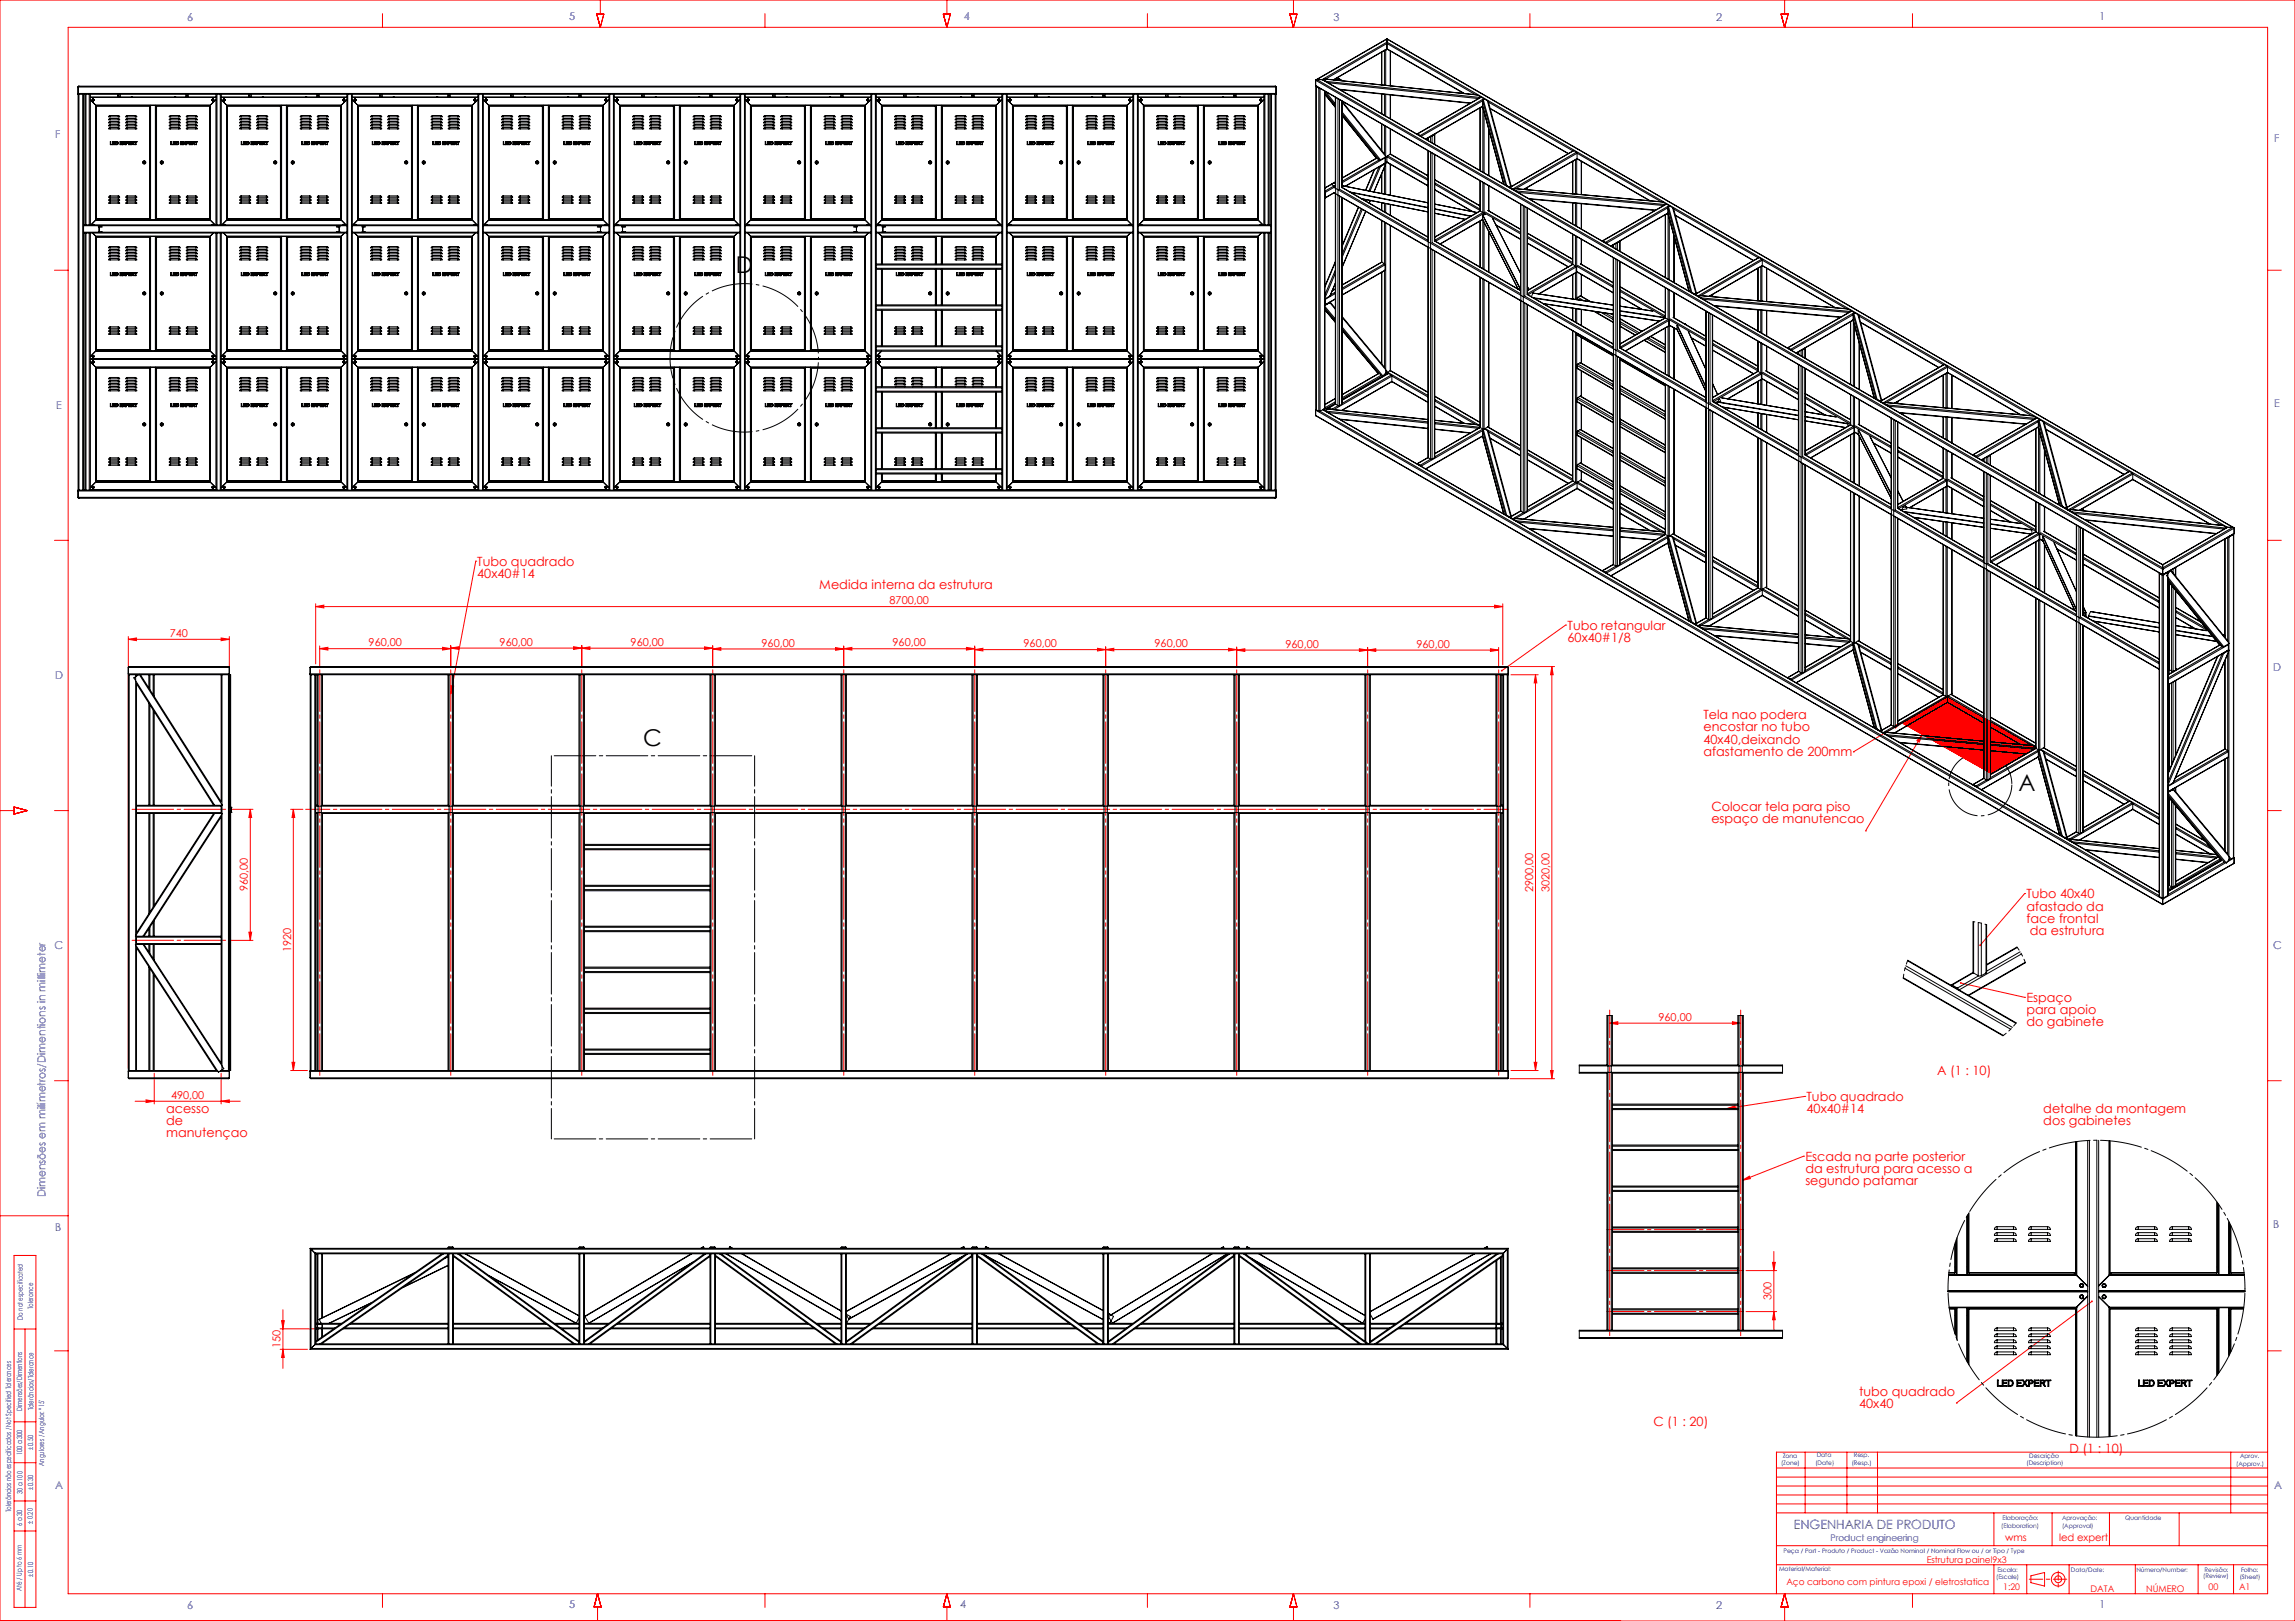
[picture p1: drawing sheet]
<svg xmlns="http://www.w3.org/2000/svg" width="841mm" height="594mm" viewBox="0 0 841 594" stroke-linecap="round" stroke-linejoin="round" font-family="sans-serif">
<defs><g id="words">
<g font-size="8.5">
<text x="269.6" y="100">D</text>
<text x="235.7" y="273.2">C</text>
<text x="739.6" y="289.9">A</text>
</g>
<g font-size="4.7" fill="#f00">
<text x="174.9" y="207.4">Tubo quadrado</text>
<text x="174.9" y="211.9">40x40#14</text>
<text x="300.2" y="215.7">Medida interna da estrutura</text>
<text x="574.4" y="230.7">Tubo retangular</text>
<text x="574.4" y="235.2">60x40#1/8</text>
<text x="624.2" y="263.5">Tela nao podera</text>
<text x="624.2" y="268">encostar no tubo</text>
<text x="624.2" y="272.6">40x40,deixando</text>
<text x="624.2" y="277.1">afastamento de 200mm</text>
<text x="627.1" y="297.2">Colocar tela para piso</text>
<text x="627.1" y="301.7">espaço de manutencao</text>
<text x="742.6" y="329.2">Tubo 40x40</text>
<text x="742.6" y="333.7">afastado da</text>
<text x="742.6" y="338.2">face frontal</text>
<text x="743.8" y="342.7">da estrutura</text>
<text x="742.6" y="367.1">Espaço</text>
<text x="742.6" y="371.6">para apoio</text>
<text x="742.6" y="376.1">do gabinete</text>
<text x="709.9" y="394">A (1 : 10)</text>
<text x="60.9" y="407.7">acesso</text>
<text x="662" y="403.3">Tubo quadrado</text>
<text x="662" y="407.9">40x40#14</text>
<text x="748.8" y="407.7">detalhe da montagem</text>
<text x="60.9" y="412.2">de</text>
<text x="748.8" y="412.2">dos gabinetes</text>
<text x="60.9" y="416.8">manutençao</text>
<text x="661.6" y="425.3">Escada na parte posterior</text>
<text x="661.6" y="429.9">da estrutura para acesso a</text>
<text x="661.6" y="434.4">segundo patamar</text>
<text x="681.3" y="511.5">tubo quadrado</text>
<text x="681.3" y="516">40x40</text>
<text x="605.9" y="522.7">C (1 : 20)</text>
<text x="758.3" y="532.5">D (1 : 10)</text>
</g>
<text font-size="4.7" fill="#00f" x="657.3" y="560.1">ENGENHARIA DE PRODUTO</text>
<g font-size="4" fill="#00f">
<text x="68.6" y="7.8">6</text>
<text x="208.6" y="7.5">5</text>
<text x="353.2" y="7.5">4</text>
<text x="488.7" y="7.9">3</text>
<text x="628.9" y="7.9">2</text>
<text x="769.3" y="7.5">1</text>
<text x="20.3" y="50.6">F</text>
<text x="833.3" y="51.9">F</text>
<text x="20.6" y="149.8">E</text>
<text x="833.3" y="149">E</text>
<text x="833" y="245.7">D</text>
<text x="20.3" y="248.6">D</text>
<text x="19.9" y="347.7">C</text>
<text x="833" y="347.7">C</text>
<text x="16.7" y="438.8" transform="rotate(-90 16.7 438.8)">Dimensões em milímetros/Dimentions in millimeter</text>
<text x="833" y="449.9">B</text>
<text x="20.3" y="451.1">B</text>
<text x="20.3" y="545.6">A</text>
<text x="833.3" y="545.6">A</text>
<text x="68.6" y="589.7">6</text>
<text x="208.6" y="589.3">5</text>
<text x="351.9" y="589.3">4</text>
<text x="488.7" y="589.7">3</text>
<text x="628.9" y="589.7">2</text>
<text x="769.3" y="589.3">1</text>
</g>
<g font-size="4" fill="#f00">
<text x="326" y="221.4">8700,00</text>
<text x="62.2" y="233.4">740</text>
<text x="135.1" y="236.8">960,00</text>
<text x="183.1" y="236.6">960,00</text>
<text x="231.1" y="236.6">960,00</text>
<text x="279.1" y="236.9">960,00</text>
<text x="327.1" y="236.8">960,00</text>
<text x="375.1" y="237.2">960,00</text>
<text x="423.1" y="237.2">960,00</text>
<text x="471.1" y="237.3">960,00</text>
<text x="519.1" y="237.3">960,00</text>
<text x="90.9" y="326.7" transform="rotate(-90 90.9 326.7)">960,00</text>
<text x="561.8" y="327" transform="rotate(-90 561.8 327)">2900,00</text>
<text x="567.8" y="327" transform="rotate(-90 567.8 327)">3020,00</text>
<text x="106.7" y="348.8" transform="rotate(-90 106.7 348.8)">1920</text>
<text x="607.8" y="374">960,00</text>
<text x="62.7" y="402.6">490,00</text>
<text x="649.2" y="476.4" transform="rotate(-90 649.2 476.4)">300</text>
<text x="102.8" y="494" transform="rotate(-90 102.8 494)">150</text>
</g>
<g font-size="3.7" fill="#f00">
<text x="734.8" y="564.7">wms</text>
<text x="754.5" y="564.7">led expert</text>
</g>
<text font-size="3.3" fill="#00f" x="670.8" y="564.5">Product engineering</text>
<g font-size="3.3" fill="#f00">
<text x="706.1" y="572.6">Estrutura painel9x3</text>
<text x="654.6" y="580.8">Aço carbono com pintura epoxi / eletrostatica</text>
<text x="734.1" y="582.6">1:20</text>
<text x="766.1" y="583.2">DATA</text>
<text x="786.5" y="583.2">NÚMERO</text>
<text x="809.4" y="582.6">00</text>
<text x="820.5" y="582.5">A1</text>
</g>
<g font-size="2.7" fill="#00f">
<text x="12.1" y="479.7" transform="rotate(-90 12.1 479.7)">Tolerance</text>
<text x="8.3" y="483.7" transform="rotate(-90 8.3 483.7)">Do not especificated</text>
<text x="8.1" y="517.1" transform="rotate(-90 8.1 517.1)">Dimensões/Dimentions</text>
<text x="12.3" y="516.9" transform="rotate(-90 12.3 516.9)">Tolerâncias/Tolerance</text>
<text x="8.2" y="533.2" transform="rotate(-90 8.2 533.2)">100 a 300</text>
<text x="12.1" y="531.4" transform="rotate(-90 12.1 531.4)">± 0.50</text>
<text x="16.2" y="537.1" transform="rotate(-90 16.2 537.1)">Angulares / Angular: °15'</text>
<text x="8.2" y="547.4" transform="rotate(-90 8.2 547.4)">30 a 100</text>
<text x="12.1" y="546.1" transform="rotate(-90 12.1 546.1)">± 0.30</text>
<text x="4" y="554.2" transform="rotate(-90 4 554.2)">Tolerâncias não especificadas / Not Specified Tolerances</text>
<text x="8.1" y="559.1" transform="rotate(-90 8.1 559.1)">6 a 30</text>
<text x="12.1" y="558.4" transform="rotate(-90 12.1 558.4)">± 0.20</text>
<text x="12.2" y="578" transform="rotate(-90 12.2 578)">± 0.10</text>
<text x="8" y="582.9" transform="rotate(-90 8 582.9)">Até / Up to 6 mm</text>
</g>
<g font-size="2.3" fill="#00f">
<text x="652.7" y="536.9">(Zone)</text>
<text x="653.3" y="534.4">Zona</text>
<text x="665.3" y="536.8">(Date)</text>
<text x="665.7" y="534.1">Data</text>
<text x="678.5" y="537">(Resp.)</text>
<text x="679.3" y="534.1">Resp.</text>
<text x="742.6" y="536.8">(Description)</text>
<text x="743.6" y="534.2">Descrição</text>
<text x="819.5" y="537.1">(Approv.)</text>
<text x="820.9" y="534.2">Aprov.</text>
<text x="733.8" y="557">Elaboração:</text>
<text x="755.6" y="557">Aprovação:</text>
<text x="778.8" y="557">Quantidade</text>
<text x="733.4" y="560.1">(Elaboration)</text>
<text x="755.6" y="560.1">(Approval)</text>
<text x="653.5" y="568.9">Peça / Part - Produto / Product - Vazão Nominal / Nominal Flow ou / or Tipo / Type</text>
<text x="651.9" y="575.7">Material/Material:</text>
<text x="731.9" y="576">Escala:</text>
<text x="807.8" y="576">Revisão:</text>
<text x="731.5" y="578.6">(Escale)</text>
<text x="758.9" y="576.2">Data/Date:</text>
<text x="782.9" y="576.2">Número/Number:</text>
<text x="807.3" y="578.2">(Review)</text>
<text x="820.7" y="578.6">(Sheet)</text>
<text x="821.2" y="576.1">Folha:</text>
</g>
</g></defs>
<g fill="none" stroke="#f00" stroke-width=".37">
<path d="M0 0h841v594h-841zM25 10h806v574h-806zM140.2 5v5M218.7 5.2h2.6l-1.3 4.8zM220 0v5.2M280.3 5v5M345.7 5.2h2.6l-1.3 4.8zM347 0v5.2M420.5 5v5M472.7 5.2h2.6l-1.3 4.8zM474 0v5.2M560.6 5v5"/>
<path d="M652.7 5.2h2.6l-1.3 4.8zM654 0v5.2M700.8 5v5M20 99h5M831 99h5M20 198h5M831 198h5M174.3 205.6h.1M174.3 205.6l-9.1 48.7M47 234.3l3-.5v1zM47 233.2v158.4M47 234.3h37"/>
<path d="M81 233.8l3 .5-3 .5zM84 233.2v158.4M115.7 222.3l3-.6v1.1zM115.7 221.3v22M115.7 222.3h435M117.2 237.7l3-.5v1zM117.2 236.7v7.6M117.2 237.7h48M162.2 237.2l3 .5-3 .5zM165.2 237.5l3-.5v1zM165.2 236.5v7.8M165.2 237.5h48"/>
<path d="M210.2 237l3 .5-3 .5zM213.2 237.5l3-.5v1zM213.2 236.5v7.8M213.2 237.5h48M258.2 237l3 .5-3 .5zM261.2 237.8l3-.5v1zM261.2 236.5v7.8M261.2 237.8h48M306.2 237.3l3 .5-3 .5zM309.2 237.7l3-.5v1zM309.2 237.7h48M309.2 236.7v7.6"/>
<path d="M354.2 237.2l3 .5-3 .5zM357.2 238l3-.4v.9zM357.2 236.7v7.6M357.2 238h96M402.2 237.6l3 .4-3 .5zM405.2 238l3-.4v.9zM405.2 237.1v7.2M450.2 237.6l3 .4-3 .5zM453.2 238.2l3-.5v1zM453.2 237.1v7.2M453.2 238.2h96M498.2 237.7l3 .5-3 .5z"/>
<path d="M501.2 238.2l3-.5v1zM501.2 237.2v7.1M546.2 237.7l3 .5-3 .5zM547.7 221.7l3 .6-3 .5zM549.2 237.2v7.1M550.7 221.3v22.3M573.7 229.1h.1M573.7 229.1l-23.4 16.7M165.2 251.3l1 .2-1 2.8zM553.4 244.3h16.3M553.7 247.3h10M562.7 247.3v145"/>
<path d="M562.7 247.3l.5 3h-1zM568.7 244.3v151M568.7 244.3l.5 3h-1zM705.2 260l-6.1 6.1M705.8 259.7l-6.5 6.5M706.3 259.4l-6.9 6.9M706.8 259.1l-7.2 7.2M707.4 258.8l-7.7 7.6M707.9 258.5l-8.1 8M708.4 258.2l-8.4 8.4M708.9 257.8l-8.8 8.9M709.5 257.6l-9.2 9.2"/>
<path d="M710 257.2l-9.6 9.6M710.6 256.9l-10.1 10M711.1 256.6l-10.4 10.4M711.6 256.3l-10.7 10.8M712.2 256l-11.2 11.2M712.7 255.7l-11.6 11.6M713.2 255.4l-11.9 11.9M713.4 255.4l-12 12M713.6 255.5l-12 12M713.7 255.5l-12 12.1M713.9 255.7l-12 11.9M714 255.7l-12 12"/>
<path d="M714.2 255.8l-12.1 12M714.3 255.9l-12 12M714.4 256l-12 12M714.6 256l-12 12.1M714.7 256.1l-12 12M714.9 256.2l-12.1 12M715 256.3l-12 12M715.2 256.4l-12 12M715.3 256.5l-12 12M715.4 256.5l-12 12M715.6 256.6l-12 12M715.7 256.7l-12 12"/>
<path d="M715.9 256.8l-12 12M716 256.9l-12 11.9M716.1 257l-12 12M716.3 257l-12 12M716.4 257.1l-12 12M716.6 257.2l-12 12M716.7 257.3l-12 12M716.9 257.3l-12 12M717 257.4l-12 12M717.2 257.5l-12.1 12M717.3 257.6l-12 12M717.4 257.7l-12 12"/>
<path d="M717.6 257.8l-12 12M717.7 257.8l-12 12M717.9 257.9l-12 12M718 258l-12 12M718.1 258.1l-11.9 12M718.3 258.2l-12 12M718.4 258.2l-12 12.1M718.6 258.3l-12 12M718.7 258.4l-12 12M718.9 258.5l-12 12M719 258.6l-12 12M719.2 258.6l-12.1 12"/>
<path d="M719.3 258.7l-12 12M719.5 258.8l-12.1 12M719.6 258.9l-12 12M719.7 259l-12 12M719.9 259.1l-12 12M720 259.1l-12 12M720.2 259.2l-12 12M720.3 259.3l-12 12M720.4 259.4l-12 12M720.6 259.5l-12 12M720.7 259.5l-12 12.1M720.9 259.6l-12 12"/>
<path d="M721 259.7l-12 12M721.1 259.8l-11.9 12M721.3 259.9l-12 12M721.4 260l-12 11.9M679.2 275.5h.1M694.1 266l2.8-1.2-2.4 2zM696.9 264.8l-17.7 10.7M696.9 264.8l33 18.8M696.9 264.8l16.4-9.5 33 18.8-16.4 9.5M697.3 264.6l-.3 .3M697.8 264.3l-.7 .7M698.3 264l-1 1"/>
<path d="M698.9 263.7l-1.5 1.4M699.4 263.4l-1.9 1.8M699.9 263.1l-2.2 2.2M700.5 262.7l-2.7 2.7M701 262.5l-3 3M701.5 262.1l-3.4 3.4M702.1 261.8l-3.8 3.8M702.6 261.5l-4.2 4.2M703.1 261.2l-4.5 4.6M703.7 260.9l-5 5M704.2 260.6l-5.3 5.4M704.4 269.1l-20.8 35.4"/>
<path d="M704.4 269.1l-1.1 2.8-.8-.5zM704.7 260.3l-5.7 5.7M721.6 260l-12 12M721.7 260.1l-12 12M721.9 260.2l-12 12M722 260.3l-12 12M722.2 260.4l-12 12M722.3 260.4l-12 12M722.5 260.5l-12 12M722.6 260.6l-12 12M722.7 260.7l-12 12M722.9 260.8l-12 12"/>
<path d="M723 260.8l-12 12M723.2 260.9l-12 12M723.3 261l-12 12M723.4 261.1l-12 12M723.6 261.2l-12 12M723.7 261.3l-12 12M723.9 261.3l-12 12M724 261.4l-12 12M724.1 261.5l-11.9 12M724.3 261.6l-12 12M724.5 261.6l-12 12.1M724.6 261.8l-12 11.9"/>
<path d="M724.7 261.8l-11.9 12M724.9 261.9l-12 12M725 262l-12 12M725.2 262.1l-12 12M725.3 262.1l-12 12M725.5 262.2l-12 12M725.6 262.3l-12 12M725.7 262.4l-12 12M725.9 262.5l-12 12M726 262.6l-12 12M726.2 262.6l-12 12M726.3 262.7l-12 12"/>
<path d="M726.4 262.8l-12 12M726.6 262.9l-12 12M726.7 263l-11.9 11.9M726.9 263.1l-12 12M727 263.1l-12 12M727.2 263.2l-12 12M727.3 263.3l-12 12M727.5 263.4l-12 12M727.6 263.4l-12 12M727.7 263.6l-11.9 11.9M727.9 263.6l-12 12M728 263.7l-12 12"/>
<path d="M728.2 263.8l-12 12M728.3 263.9l-12 12M728.5 263.9l-12 12M728.6 264l-12 12M728.7 264.1l-12 12M728.9 264.2l-12 12M729 264.3l-11.9 12M729.2 264.4l-12 11.9M729.3 264.4l-12 12M729.5 264.5l-12 12M729.6 264.6l-12 12M729.8 264.7l-12 12"/>
<path d="M729.9 264.8l-12 11.9M730 264.8l-12 12M730.2 264.9l-12 12M730.3 265l-12 12M730.5 265.1l-12 12M730.6 265.2l-12 11.9M730.7 265.2l-12 12M730.9 265.3l-12 12M731 265.4l-12 12M731.2 265.5l-12 12M731.3 265.6l-12 12M731.4 265.7l-11.9 11.9"/>
<path d="M731.6 265.7l-12 12M731.7 265.8l-11.9 12M731.9 265.9l-12 12M732 266l-11.9 12M732.2 266.1l-12 12M732.3 266.1l-12 12M732.5 266.2l-12 12M732.6 266.3l-12 12M732.8 266.4l-12 12M732.9 266.5l-12 11.9M733 266.6l-12 11.9M733.2 266.6l-12 12"/>
<path d="M733.3 266.7l-12 12M733.5 266.8l-12 12M733.6 266.9l-12 12M733.7 267l-11.9 11.9M733.9 267l-12 12M734 267.1l-11.9 12M734.2 267.2l-12 12M734.3 267.3l-12 12M734.4 267.4l-11.9 12M734.6 267.4l-12 12M734.8 267.5l-12 12M734.9 267.6l-12 12"/>
<path d="M735 267.7l-11.9 12M735.2 267.8l-12 11.9M735.3 267.9l-12 11.9M735.5 267.9l-12 12M735.6 268l-12 12M735.8 268.1l-12 12M735.9 268.2l-12 12M736 268.2l-11.9 12M736.2 268.4l-12 11.9M736.3 268.4l-11.9 12M736.5 268.5l-12 12M736.6 268.6l-12 12"/>
<path d="M736.7 268.7l-11.9 11.9M736.9 268.7l-12 12M737 268.8l-11.9 12M737.2 268.9l-12 12M737.3 269l-12 12M737.5 269.1l-12 12M737.6 269.2l-12 11.9M737.8 269.2l-12 12M737.9 269.3l-12 12M738 269.4l-11.9 12M738.2 269.5l-12 11.9M738.3 269.6l-11.9 11.9"/>
<path d="M738.5 269.7l-12 11.9M738.6 269.7l-11.9 12M738.8 269.8l-12 12M738.9 269.9l-12 12M739 270l-11.9 11.9M739.2 270l-12 12M739.3 270.2l-11.9 11.9M739.5 270.2l-12 12M739.6 270.3l-12 12M739.7 270.4l-11.9 12M739.9 270.5l-12 11.9M740.1 270.5l-12 12"/>
<path d="M740.2 270.6l-12 12M740.3 270.7l-12 12M740.5 270.8l-12 11.9M740.6 270.9l-11.9 12M740.8 271l-12 11.9M740.9 271l-12 12M741 271.1l-11.9 12M741.2 271.2l-12 12M741.3 271.3l-11.9 11.9M741.5 271.3l-12 12M741.6 271.5l-11.9 11.9M741.8 271.5l-12 12"/>
<path d="M741.9 271.6l-11.9 11.9M742 271.7l-11.5 11.5M742.2 271.8l-11.2 11.1M742.3 271.8l-10.7 10.8M742.5 271.9l-10.4 10.4M742.6 272l-10 10M742.8 272.1l-9.7 9.6M742.9 272.2l-9.2 9.2M743.1 272.3l-8.9 8.8M743.2 272.3l-8.4 8.5M743.3 272.4l-8 8.1M743.5 272.5l-7.7 7.7"/>
<path d="M743.6 272.6l-7.2 7.3M743.8 272.7l-6.9 6.8M743.9 272.7l-6.5 6.6M744 272.8l-6.1 6.1M744.2 272.9l-5.7 5.7M744.3 273l-5.3 5.3M744.5 273.1l-5 4.9M744.6 273.1l-4.5 4.6M744.7 273.2l-4.1 4.2M744.9 273.3l-3.8 3.8M745.1 273.4l-3.5 3.4M745.2 273.5l-3 3"/>
<path d="M745.3 273.6l-2.6 2.6M745.5 273.6l-2.3 2.3M745.6 273.7l-1.8 1.8M745.8 273.8l-1.5 1.5M745.9 273.9l-1 1M746.1 274l-.7 .6M746.2 274l-.3 .3M0 297h5.2M5.2 295.7l4.8 1.3-4.8 1.3zM20 297h5M84 296.6h8.7M91.7 296.6v48"/>
<path d="M91.7 296.6l.5 3h-1zM106.5 296.6h4.5M107.5 296.6v95.7M107.5 296.6l.5 3h-1zM831 297h5M683.6 304.5h.1M741.9 327.4h.1M741.9 327.4l-16.3 19M84 344.6h8.7M91.2 341.6h1l-.5 3zM589.8 374.9l3-.5v1zM589.8 374.9h48.1"/>
<path d="M634.9 374.4l3 .5-3 .5zM718.5 360.2l23.4 5.3M741.9 365.5h.1M20 396h5M56.5 393.3v11.2M81 393.3v11.2M106.5 392.3h6.2M107 389.3h1l-.5 3zM553.4 395.3h16.3M553.7 392.3h10M562.2 389.3h1l-.5 3zM568.2 392.3h1l-.5 3z"/>
<path d="M831 396h5M49.5 403.5h38.5M53.5 403l3 .5-3 .5zM81 403.5l3-.5v1zM632.9 406.2l2.9-1 .1 1zM661.4 401.8h.1M661.4 401.8l-28.5 4.4M638.5 432.5l2.6-1.5 .3 .9zM660.9 423.7h.1M660.9 423.7l-22.4 8.8M0 445.5h25M650 458.6v29"/>
<path d="M5.2 460.1h8v128.9h-8zM103.7 479.9v21.5M639.8 465.6h11.3M649.5 462.6h1.1l-.6 3zM766.6 476.9l-49.7 37.2M5.2 487h8M9.2 487v102M20 495h5M102.7 486.9h12.9M102.7 494.4h10M103.2 483.9h1l-.5 3zM103.7 494.4l.5 3h-1z"/>
<path d="M639.8 480.6h11.3M650 480.6l.6 3h-1.1zM831 495h5M716.9 514.1h.1M5.2 536h8M5.2 521h8M651 537.9h180M661.5 532.1v22.3M676.8 532.1v22.3M688 532.1v22.3M817.5 532.1v22.3M831 532.1h-180v51.9"/>
<path d="M5.2 550h8M651 551.1h180M651 547.8h180M651 544.5h180M651 554.4h180M651 541.3h180M730.7 554.4v12M752 554.4v12M773 554.4v12M798.5 554.4v12M5.2 561h8M651 566.4h180"/>
<path d="M651 573.4h180M730.7 573.4v10.6M742.7 573.4v10.6M744.2 577.5l5-1.3v5l-5-1.2zM758.2 573.4v10.6M782.5 573.4v10.6M805.5 573.4v10.6M818.5 573.4v10.6M140.2 584v5M219 584l1.3 4.8h-2.6zM219 588.8v5.2M280.3 584v5"/>
<path d="M347 584l1.3 4.8h-2.6zM347 588.8v5.2M420.5 584v5M474 584l1.3 4.8h-2.6zM474 588.8v5.2M560.6 584v5M654 584l1.3 4.8h-2.6zM654 588.8v5.2M700.8 584v5"/>
<circle cx="754.2" cy="578.7" r="2.5"/>
<circle cx="754.2" cy="578.7" r="1.26"/>
</g>
<path d="M743.6 578.7h13.8" fill="none" stroke="#f00" stroke-width=".37" stroke-dasharray="6.3 1.3 1.3 1.3" stroke-dashoffset="1.4"/>
<path d="M754.2 575.7v6" fill="none" stroke="#f00" stroke-width=".37" stroke-dasharray="6.3 1.3 1.3 1.3" stroke-dashoffset="3"/>
<path d="M737.2 287.4a11.6 11.6 0 0 0-17-10.2 11.6 11.6 0 0 0-.9 19.9 11.6 11.6 0 0 0 17.9-8.8v-.9" fill="none" stroke="#000" stroke-width=".37" stroke-dasharray="15.2 1.3 1.3 1.3" stroke-dashoffset="-.1" stroke-linecap="butt"/>
<path d="M299.9 131.1a27.2 27.2 0 0 0-40.3-23.8 27.2 27.2 0 0 0-1.3 46.9 27.2 27.2 0 0 0 41.6-21.6v-1.5" fill="none" stroke="#000" stroke-width=".37" stroke-dasharray="15.2 1.3 1.3 1.3" stroke-dashoffset="-1.6" stroke-linecap="butt"/>
<path d="M276.5 276.9h-74.5M276.5 417.3h-74.5" fill="none" stroke="#000" stroke-width=".37" stroke-dasharray="15.2 1.3 1.3 1.3" stroke-dashoffset="-1"/>
<path d="M202 276.9v140.4M276.5 276.9v140.4" fill="none" stroke="#000" stroke-width=".37" stroke-dasharray="15.2 1.3 1.3 1.3" stroke-dashoffset="4.1"/>
<path d="M588.9 450.6h50M588.9 465.6h50M588.9 480.6h50" fill="none" stroke="#f00" stroke-width=".37" stroke-dasharray="15.2 1.3 1.3 1.3" stroke-dashoffset="1.7"/>
<path d="M589.9 370.1v119.3M637.9 370.1v119.3" fill="none" stroke="#f00" stroke-width=".37" stroke-dasharray="15.2 1.3 1.3 1.3" stroke-dashoffset="5.1"/>
<path d="M83 296.6h-35M83 344.6h-35" fill="none" stroke="#f00" stroke-width=".37" stroke-dasharray="15.2 1.3 1.3 1.3" stroke-dashoffset="-.4"/>
<path d="M117.2 245.2v149M165.2 245.2v149M213.2 245.2v149M261.2 245.2v149M309.2 245.2v149M357.2 245.2v149M405.2 245.2v149M453.2 245.2v149M501.2 245.2v149M549.2 245.2v149" fill="none" stroke="#f00" stroke-width=".37" stroke-dasharray="15.2 1.3 1.3 1.3" stroke-dashoffset="-.2"/>
<path d="M112 296.6h440.7" fill="none" stroke="#f00" stroke-width=".37" stroke-dasharray="15.2 1.3 1.3 1.3" stroke-dashoffset="6.4"/>
<g fill="#f00">
<path d="M704.4 269.1l-1.1 2.8-.8-.5zM694.1 266l2.8-1.2-2.4 2zM718.2 360l.3 .2-.3-.1a.36 .36 0 0 0 .6 .3 .36 .36 0 0 0 0-.6 .36 .36 0 0 0-.6 .2zM725.4 346.1v.5l.2-.2-.2 .2a.34 .34 0 0 0 .5 0 .34 .34 0 0 0 0-.5 .34 .34 0 0 0-.5 0zM550.1 245.5v.4l.2-.1-.2 .1a.34 .34 0 0 0 .4 .1 .34 .34 0 0 0 .1-.4 .34 .34 0 0 0-.5-.1zM165.2 251.3l1 .2-1 2.8zM638.5 432.5l2.6-1.5 .3 .9zM632.9 406.2l2.9-1 .1 1zM766.3 476.6a.33 .33 0 0 0 0 .5 .33 .33 0 0 0 .5 0 .33 .33 0 0 0 0-.4l-.2 .2 .2-.3z"/>
<path d="M115.7 222.3l3-.6v1.1zM547.7 221.7l3 .6-3 .5zM117.2 237.7l3-.5v1zM162.2 237.2l3 .5-3 .5zM165.2 237.5l3-.5v1zM210.2 237l3 .5-3 .5zM213.2 237.5l3-.5v1zM258.2 237l3 .5-3 .5zM261.2 237.8l3-.5v1zM306.2 237.3l3 .5-3 .5zM309.2 237.7l3-.5v1zM354.2 237.2l3 .5-3 .5zM357.2 238l3-.4v.9zM402.2 237.6l3 .4-3 .5zM405.2 238l3-.4v.9zM450.2 237.6l3 .4-3 .5zM453.2 238.2l3-.5v1zM498.2 237.7l3 .5-3 .5zM501.2 238.2l3-.5v1zM546.2 237.7l3 .5-3 .5zM589.8 374.9l3-.5v1zM634.9 374.4l3 .5-3 .5zM47 234.3l3-.5v1zM81 233.8l3 .5-3 .5zM53.5 403l3 .5-3 .5zM81 403.5l3-.5v1z"/>
<path d="M568.2 392.3h1l-.5 3zM568.7 244.3l.5 3h-1zM650 480.6l.6 3h-1.1zM649.5 462.6h1.1l-.6 3z"/>
<path d="M562.7 247.3l.5 3h-1zM562.2 389.3h1l-.5 3zM107.5 296.6l.5 3h-1zM107 389.3h1l-.5 3zM103.2 483.9h1l-.5 3zM103.7 494.4l.5 3h-1zM91.7 296.6l.5 3h-1zM91.2 341.6h1l-.5 3z"/>
</g>
<g fill="none" stroke="#000" stroke-width=".37">
<path d="M506.3 19.1v12M506.4 19.1v12M507.3 18.5v12.7M507.8 18.4l-.4 .1M507.8 18.4v12.8M508.1 18.1h.1M508.2 15.4v.5M508.2 14.2v.1M508.2 17.9v.1M508.2 14.2l-26 15M508.2 18l-19.5 11.2M508.2 14.2l310.4 179.2"/>
<path d="M508.2 18l28.2 16.2M508.2 17.9l28.4 16.3M508.2 14.3v1.1M508.2 15.9v2M508.2 15.4l-23.7 13.8M508.2 14.3l-25.6 14.9M508.2 15.4l308.1 177.8M508.2 15.9l-22.4 13.1M508.2 17.9l-19.6 11.3M508.2 15.9l32.5 18.8M508.3 18l-.7 .4M508.4 18.1l-.6 .3"/>
<path d="M509.4 18.7v12.7M509.6 18.7v12.7M28.6 31.9l.3-.3h438.5l.2 .3M28.6 34.2l.3 .4M28.6 34.6h.3M28.6 31.9v2.3M28.6 34.2h439M28.6 31.9h439M28.6 34.4v147.8M28.9 34.6h1.4M28.9 34.6v145M30.3 34.6h.3"/>
<path d="M30.3 34.6v145M30.6 34.6h96.5M30.6 34.6v47.8M31.1 34.6v47.8M31.5 34.6v47.8M32.7 34.6v47.8M33.1 35.7h46M33.1 35.6h46M33.1 36.5l1.9 2M33.1 34.6v47.8M35 38.5h42.1M35 38.4v42.4l-1.7 1.6 1.7-1.7"/>
<path d="M35.1 38.6l.1 .1M35.1 38.6v42M35.1 38.6h20M35.2 38.7v41.8M35.2 38.7l.1 .1M43.1 35.6h1M43.1 34.7v.4M43.1 34.6v.1M43.1 35.1v.4M44 34.6v.9M48.1 35.6h.1M54.8 38.8l-19.7 .1h19.8"/>
<path d="M54.8 38.8l.1 .1M54.8 38.8v41.5M54.9 38.9v41.3M54.9 40h.2M55.1 38.6h.1M55.1 38.6v42M55.2 38.6h1.7M55.2 38.6v42M56.9 38.6h.2M56.9 38.6v42M57.1 38.6v42M57.1 40h.2"/>
<path d="M57.3 38.9v41.3M57.4 38.8l-.1 .1M57.4 38.8h19.5M57.4 38.8v41.5M64.1 35.6h.1M68.1 35.6h1M68.2 34.6v.9M68.6 34.8v.2M69 34.6v.9M76.9 38.8l-19.6 .1M76.9 38.8v41.5M76.9 38.7l-.1 .1"/>
<path d="M77 38.7l-.1 .1M77 38.7v.2M77 38.6v.1M77 38.6v42M77 38.6l-19.9 .1M77.1 38.5l-.1 .1M77.1 38.4v42.4l1.7 1.6M79.1 36.5l-2 2M79.1 36.4l-2 2M79.1 34.6v47.8M79.5 34.6v47.8M80.7 34.6v47.8"/>
<path d="M81.1 35.7h46M81.1 35.6h46M81.1 36.6l1.9 1.9M81.1 36.5l1.9 1.9M81.1 34.6v47.8M83 38.5h42.1M83 38.4v42.4l-1.6 1.6M83.1 38.6v.1M83.1 38.6v42M83.1 38.6h20M83.1 38.7v41.8M83.1 38.7l.2 .1"/>
<path d="M83.2 38.7l.1 .1M91.1 35.6h1M91.2 34.7v.4M91.2 34.6v.1M91.2 35.1v.4M92 34.6v.9M96.1 35.6h.1M102.8 38.8l-19.7 .1h19.8M102.8 38.8l.1 .1M102.8 38.8v41.5M102.9 38.9v41.3M102.9 40h.2"/>
<path d="M103.1 38.6h.1M103.1 38.6v42M103.2 38.6h1.8M103.2 38.6v42M105 38.6h.1M105 38.6v42M105.1 38.6v42M105.1 40h.2M105.3 38.9v41.3M105.4 38.8l19.6 .1h-19.7M105.4 38.8l-.1 .1M105.4 38.8v41.5"/>
<path d="M112.1 35.6h.1M116.1 35.6h1M116.1 34.6v.9M116.6 34.8v.2M117 34.6v.9M124.9 38.7l-.1 .1M125 38.7v41.8M125 38.7l-.1 .1M125 38.6v.1M125 38.6v42M125 38.6l-19.9 .1M125.1 38.5l-.1 .1"/>
<path d="M125.1 38.4v42.4l1.7 1.6-1.7-1.7h-42.1M127.1 34.6h.3M127.1 36.5l-2 2M127.1 36.4l-2 2M127.1 34.6v145M127.4 34.6h1.4M127.4 34.6v145M128.8 34.6h.3M128.8 34.6v145M129.1 35.7h46M129.1 35.6h46M129.1 36.6l1.9 1.9"/>
<path d="M129.1 36.5l1.9 1.9M129.1 34.6h46M129.1 34.6v145M131 38.5h42.1M131 38.4v42.4l-1.6 1.6M131.1 38.6l.1 .1M131.1 38.6v42M131.1 38.6h20M131.2 38.7v41.8M131.2 38.7l.1 .1M139.1 35.6h1M139.1 34.7v.4"/>
<path d="M139.1 34.6v.1M139.1 35.1v.4M140 34.6v.9M144.1 35.6h.1M150.8 38.8l-19.7 .1h19.8M150.8 38.8l.1 .1M150.8 38.8v41.5M150.9 38.9v41.3M150.9 40h.2M151.1 38.6h.1M151.1 38.6v42M151.2 38.6v42"/>
<path d="M151.2 38.6h1.8M153 38.6h.1M153 38.6v42M153.1 38.6v42M153.1 40h.2M153.3 38.9v41.3M153.3 38.9h19.7M153.4 38.8l-.1 .1M153.4 38.8l19.5 .1M153.4 38.8v41.5M160.1 35.6h.1M164.1 35.6h1"/>
<path d="M164.1 34.6v.9M164.6 34.8v.2M165 34.6v.9M172.9 38.7l-.1 .1M172.9 38.9h.1M173 38.7l-.1 .1M173 38.6h.1M173 38.6v42M173 38.6l-19.9 .1M173.1 38.5l-.1 .1M173.1 38.4v42.4l1.7 1.6-1.7-1.7h-42.1M175.1 34.6h.3"/>
<path d="M175.1 36.5l-2 2M175.1 36.4l-2 2M175.1 34.6v145M175.4 34.6h1.4M175.4 34.6v145M176.8 34.6h.3M176.8 34.6v145M177.1 35.7h46M177.1 35.6h46M177.1 36.6l1.9 1.9M177.1 36.5l1.9 1.9M177.1 34.6h46"/>
<path d="M177.1 34.6v145M179 38.5h42.1M179 38.4v42.4l-1.6 1.6M179.1 38.6v42M179.1 38.6h20M179.1 38.7h.1M179.1 38.7l.2 .1M179.2 38.8l19.7 .1M179.2 38.8h19.6M179.2 38.8v41.5M179.2 38.7l.2 .1M187.1 35.6h1"/>
<path d="M187.1 34.7v.4M187.1 34.6v.1M187.1 35.1v.4M188 34.6v.9M192.1 35.6h.1M198.8 38.8l.1 .1M198.8 38.8v41.5M198.9 38.9v41.3M198.9 40h.2M199.1 38.6h.1M199.1 38.6v42M199.2 38.6h1.7"/>
<path d="M199.2 38.6v42M200.9 38.6h.2M200.9 38.6v42M201.1 38.6v42M201.1 40h.2M201.3 38.9v41.3M201.4 38.8l-.1 .1M201.4 38.8h19.5M201.4 38.8v41.5M208.1 35.6h.1M212.1 35.6h1M212.2 34.6v.9"/>
<path d="M212.6 34.8v.2M213 34.6v.9M220.9 38.8l-19.6 .1M220.9 38.8v41.5M221 38.7l-.2 .1M221 38.7v.2M221 38.6v.1M221 38.6v42M221 38.6l-19.9 .1M221.1 38.5l-.1 .1M221.1 38.4v42.4l1.7 1.6M223.1 34.6h.3"/>
<path d="M223.1 36.5l-2 2M223.1 36.4l-2 2M223.1 34.6v145M223.4 34.6h1.4M223.4 34.6v145M224.8 34.6h.3M224.8 34.6v145M225.1 35.7h46M225.1 35.6h46M225.1 36.6l1.9 1.9M225.1 36.5l1.9 1.9M225.1 34.6h46"/>
<path d="M225.1 34.6v145M227 38.5h42.1M227 38.4v42.4l-1.6 1.6M227.1 38.6l.1 .1M227.1 38.6v42M227.1 38.6h20M227.2 38.7v41.8M227.2 38.7l.1 .1M235.1 35.6h1M235.1 34.7l.1 .4M235.1 34.6v.1M235.1 35.1v.4"/>
<path d="M235.2 34.7v.4M236 34.6v.9M240.1 35.6h.1M246.8 38.8l-19.7 .1h19.8M246.8 38.8l.1 .1M246.8 38.8v41.5M246.9 38.9v41.3M246.9 40h.2M247.1 38.6h.1M247.1 38.6v42M247.2 38.6h1.8M247.2 38.6v42"/>
<path d="M249 38.6h.1M249 38.6v42M249.1 38.6v42M249.1 40h.2M249.3 38.9v41.3M249.4 38.8l-.1 .1M249.4 38.8h19.5M249.4 38.8v41.5M256.1 35.6h.1M260.1 35.6h1M260.1 34.6v.9M260.6 34.8v.2"/>
<path d="M261 34.6v.9M268.9 38.8l-19.6 .1M268.9 38.8v41.5M269 38.7l-.2 .1M269 38.7v.2M269 38.6v.1M269 38.6v42M269 38.6l-19.9 .1M269.1 38.5l-.1 .1M269.1 38.4v42.4l1.7 1.6M271.1 34.6h.3M271.1 36.5l-2 2"/>
<path d="M271.1 36.4l-2 2M271.1 34.6v145M271.4 34.6h1.4M271.4 34.6v145M272.8 34.6h.3M272.8 34.6v145M273.1 35.7h46M273.1 35.6h46M273.1 36.5l1.9 2M273.1 34.6h46M273.1 34.6v145M275 38.5h42.1"/>
<path d="M275 38.4v42.4l-1.6 1.6M275.1 38.6l.1 .1M275.1 38.6v42M275.1 38.6h20M275.2 38.7v41.8M275.2 38.7l.1 .1M283.1 35.6h1M283.1 34.7v.4M283.1 34.6v.1M283.1 35.1v.4M284 34.6v.9M288.1 35.6h.1"/>
<path d="M294.8 38.8l-19.7 .1h19.8M294.8 38.8v.1M294.8 38.9h.1M294.8 38.8v41.5M294.9 40h.2M295.1 38.6h.1M295.1 38.6v42M295.2 38.6h1.8M295.2 38.6v42M297 38.6h.1M297 38.6v42M297.1 38.6v42"/>
<path d="M297.1 40h.2M297.3 38.9h19.7M297.3 38.9v41.3M297.4 38.8l-.1 .1M297.4 38.8l19.5 .1M297.4 38.8v41.5M304.1 35.6h.1M308.1 35.6h1M308.2 34.6v.9M308.6 34.8v.2M309 34.6v.9M316.9 38.9h.1"/>
<path d="M317 38.7l-.2 .1M317 38.6h.1M317 38.6v42M317 38.6l-19.9 .1M317.1 38.5l-.1 .1M317.1 38.4v42.4l1.7 1.6-1.7-1.7h-42.1M319.1 34.6h.3M319.1 36.4l-2 2M319.1 36.5l-2 2M319.1 34.6v145M319.4 34.6h1.4M319.4 34.6v145"/>
<path d="M320.8 34.6h.3M320.8 34.6v145M321.1 35.7h46M321.1 35.6h46M321.1 36.6l1.9 1.9M321.1 36.5l1.9 1.9M321.1 34.6h46M321.1 34.6v145M323 38.5h42.1M323 38.4v42.4l-1.6 1.6M323.1 38.6v42M323.1 38.6h20"/>
<path d="M323.1 38.7h.1M323.1 38.7l.2 .1M323.2 38.8l19.7 .1M323.2 38.8h19.6M323.2 38.8v41.5M323.2 38.7l.2 .1M331.1 35.6h1M331.2 34.7v.4M331.2 34.6v.1M331.2 35.1v.4M332 34.6v.9M336.1 35.6h.1"/>
<path d="M342.8 38.8l.1 .1M342.8 38.8v41.5M342.9 38.9v41.3M342.9 40h.2M343.1 38.6h.1M343.1 38.6v42M343.2 38.6h1.7M343.2 38.6v42M344.9 38.6h.2M344.9 38.6v42M345.1 38.6v42M345.1 40h.2"/>
<path d="M345.3 38.9v41.3M345.4 38.8l-.1 .1M345.4 38.8v41.5M345.4 38.8h19.5M352.1 35.6h.1M356.1 35.5l1 .1M356.1 34.6v1M356.6 34.8v.2M357 34.6v.9M364.9 38.8l-19.6 .1M364.9 38.8v41.5M364.9 38.7l-.1 .1"/>
<path d="M365 38.6h.1M365 38.7l-.1 .1M365 38.6v42M365 38.6l-19.9 .1M365.1 38.5l-.1 .1M365.1 38.4v42.4l1.6 1.6M367.1 34.6h.4M367.1 36.5l-2 2M367.1 36.4l-2 2M367.1 34.6v145M367.5 34.6h1.3M367.5 34.6v145"/>
<path d="M368.8 34.6h.3M368.8 34.6v145M369.1 35.7h46M369.1 35.6h46M369.1 36.6l1.9 1.9M369.1 36.5l1.9 1.9M369.1 34.6h46M369.1 34.6v145M371 38.5h42.1M371 38.4v42.4l-1.6 1.6M371.1 38.6l.1 .1M371.1 38.6v42"/>
<path d="M371.1 38.6h20M371.2 38.7h.1M371.2 38.8l19.7 .1M371.2 38.8h19.6M371.2 38.8v41.5M379.1 35.5l1 .1M379.1 34.7v.4M379.1 34.6v.1M379.1 35.1v.5M380 34.6v.9M384.1 35.6h.1M390.8 38.8l.1 .1"/>
<path d="M390.8 38.8v41.5M390.9 38.9v41.3M390.9 40h.2M391.1 38.6h.1M391.1 38.6v42M391.2 38.6v42M391.2 38.6h1.8M393 38.6h.1M393 38.6v42M393.1 38.6v42M393.1 40h.2M393.3 38.9v41.3"/>
<path d="M393.3 38.8v.1M393.3 38.8h19.6M393.3 38.8v41.5M400.1 35.6h.1M404.1 35.5h1M404.1 34.6v1M404.6 34.8v.2M405 34.6l.1 1M412.9 38.7l-.1 .1M412.9 38.8l-19.6 .1M412.9 38.8v41.5M413 38.7l-.1 .1"/>
<path d="M413 38.6v.1M413 38.6v42M413 38.6l-19.9 .1M413.1 38.5l-.1 .1M413.1 38.4v42.4l1.7 1.6M415.1 34.6h.3M415.1 36.5l-2 2M415.1 36.4l-2 2M415.1 34.6v145M415.4 34.6h1.4M415.4 34.6v145M416.8 34.6h.3"/>
<path d="M416.8 34.6v145M417.1 35.7h46M417.1 35.6h46M417.1 36.5l1.9 2M417.1 34.6h48.5M417.1 34.6v145M419 38.5h42.1M419 38.4v42.4l-1.6 1.6M419.1 38.6v42M419.1 38.6h20M419.2 38.7h.1M419.2 38.8l19.7 .1"/>
<path d="M419.2 38.8h19.6M419.2 38.8v41.5M427.1 35.6h1M427.1 34.7v.4M427.1 34.6v.1M427.1 35.1v.4M428 34.6v.9M432.1 35.6h.1M438.8 38.8v.1M438.8 38.9h.1M438.8 38.8v41.5M438.9 40h.2"/>
<path d="M439.1 38.6h.1M439.1 38.6v42M439.2 38.6h1.8M439.2 38.6v42M441 38.6h.1M441 38.6v42M441.1 38.6v42M441.1 40h.2M441.3 38.9v41.3M441.4 38.8l-.1 .1M441.4 38.8h19.5M441.4 38.8v41.5"/>
<path d="M448.1 35.6h.1M452.1 35.6h1M452.2 34.6v.9M452.6 34.8v.2M453 34.6v.9M460.9 38.7l-.1 .1M460.9 38.8l-19.6 .1M460.9 38.8v41.5M461 38.7l-.1 .1M461 38.6v.1M461 38.6v42M461 38.6l-19.9 .1"/>
<path d="M461.1 38.5l-.1 .1M461.1 38.4v42.4l1.7 1.6M463.1 36.5l-2 2M463.1 36.4l-2 2M463.1 34.6v47.8M463.5 34.6v47.8M464.7 34.6v47.8M465.1 34.6v47.8M465.6 34.6h.3M465.6 34.6v47.8M465.9 34.6h1.4M465.9 34.6v145"/>
<path d="M467.3 34.6h.3M467.3 34.6v145M467.6 34.2l-.3 .4M467.6 34.4v147.8M467.6 31.9v2.3M482.1 31.4l.1 .1M482.1 29.4v2M482.1 29.4l310.4 179.2M482.1 31.4l310.4 179.2M482.2 31.5l.1 .2M482.2 31.6v118.5M482.2 31.5l310.3 179.2"/>
<path d="M482.3 31.7l1 .6M482.3 31.7v118.4M482.4 31.6v.1M482.4 31.7h.1M482.4 31.7l1 .5M482.6 29.2l-.5 .2M482.6 29.2h1.9M482.6 29.2l309.9 178.9M483.3 32.3h.3M483.3 32.3v118.4M483.5 32.3h.1M483.7 32.4v118.3"/>
<path d="M484.5 29.2h.3M484.5 29.2l308 177.8M484.8 29.2l307.7 177.7M484.9 29.2v.1M484.9 29.2l1.2 .6M485 29.3v.1M485.3 29l56.1 5.8M485.3 29l-.4 .2M485.4 29.6h.1M485.4 33.4v116.3M485.5 28.9l-.2 .1M485.5 34.5l3.8 4.8"/>
<path d="M485.5 33.9l3.8 4.8M485.8 33.6l3.5 4.4M486.1 29.8l.3 .4M486.1 30h.1M486.1 29.8l56.1 5.9M486.7 30.3l55.1 5.8M489.3 35.6v33.1M489.4 35.7v112.4M489.6 29.3l1.1-.4 1.1 .7M490.3 36.2v112.4M490.4 29h.3M490.4 29l-.6 .4"/>
<path d="M490.4 29v.4M490.7 29l.9 .5M490.7 29v.4M490.8 32.7l48.1 5M490.9 36.5v32.8M491.1 32.9l47.6 4.9M491.6 29.5h.1M491.7 32.9v.3M491.7 37v31.8M491.8 29.6h.1M491.8 32.9v.4M491.8 37.5l16.1 19.9-2 1.2"/>
<path d="M506.3 34.5v7.2M506.4 34.5v7.2M507.3 34.6v7.7M507.8 34.6v7.9M509.4 34.8v8.7M509.6 34.8v8.7M541.2 34.7l.2 .1M541.4 34.8l1.2 .7M542.2 35.7l-.3 .3M542.3 39.5v23M542.4 35.7h.1M542.4 39.5v23"/>
<path d="M542.6 35.5l-.5 .4M542.6 35.5l-.4 .2M542.8 35.6l-23.5 13.5h.2M542.8 35.6l-23.3 13.5M542.8 35.6l.9 .6M543.3 38.9l7.7 28.6M543.3 37v1.9M543.3 37l8.4 30.8M543.3 37l-22.6 13M543.3 38.9l-20.9 12M543.3 39l-20.8 12M543.4 39.3v23.8"/>
<path d="M543.6 36.5l-.3 .5M543.6 36.5l8.5 31.4M543.6 36.5l.4-.2 1 .6M543.7 36.2l.2 .1M543.7 36.2l-23.3 13.5M545 36.9l.4 .5M545 36.9l8.6 31.4M545.4 37.4l8.4 30.9h-.2M545.4 37.4l31 17.9M546.1 39.7l28.6 16.6M546.1 39.8l28.5 16.5M40.4 46.7v.5"/>
<path d="M40.4 44.5v.5M40.4 42.3v.5M40.4 43.4v.5M40.4 45.6v.5M40.4 42.3l-.5 .4 .5 .1M40.4 43.4l-.5 .4 .5 .1M40.4 44.5l-.5 .4 .5 .1M40.4 45.6l-.5 .4 .5 .1M40.4 46.7l-.5 .4 .5 .1M40.4 43.4h3M40.4 43.9h3M40.4 44.5h3"/>
<path d="M40.4 45h3M40.4 42.3h3M40.4 42.8h3M40.4 45.6h3M40.4 46.1h3M40.4 46.7h3M40.4 47.2h3M40.4 51.9l.2 1 .5 .1h-.7zM41.3 51.9h.8l-.6 .1v.3h.6l-.6 .2v.4l.7 .1h-.9zM42.4 51.9l.9 .2-.2 .8-.7 .1zM42.5 52a.48 .48 0 0 1 .7 .5 .48 .48 0 0 1-.7 .4zM43.4 46.7l.5 .4-.5 .1"/>
<path d="M43.4 46.7v.5M43.4 44.5v.5M43.4 45.6l.5 .4-.5 .1M43.4 45.6v.5M43.4 42.3v.5M43.4 43.4v.5M43.4 44.5l.5 .4-.5 .1M43.4 42.3l.5 .4-.5 .1M43.4 43.4l.5 .4-.5 .1M45.4 52.6l-.3 .4h-1.1v-1.1h.8l-.7 .1v.3h.6l-.6 .2v.4l.7 .1M45.4 52.6l.6 .4-.5-.6 .4-.5-.5 .4-.4-.4 .3 .5-.4 .6M45.4 52.6h.1"/>
<path d="M46.1 51.9l.9 .2-.1 .3-.6 .2v.4zM46.3 52h.4v.3l-.4 .1zM46.6 43.4v.5M46.6 42.3v.5M46.6 46.7v.5M46.6 44.5v.5M46.6 45.6v.5M46.6 42.3l-.5 .5h.5M46.6 43.4l-.5 .5h.5M46.6 44.5l-.5 .5h.5M46.6 45.6l-.5 .5h.5M46.6 46.7l-.5 .5h.5"/>
<path d="M46.6 43.4h3M46.6 43.9h3M46.6 44.5h3M46.6 45h3M46.6 42.3h3M46.6 42.8h3M46.6 45.6h3M46.6 46.1h3M46.6 46.7h3M46.6 47.2h3M47.2 51.9h.8l-.7 .1v.3h.6l-.6 .2v.4l.7 .1h-.8zM48.3 51.9l.7 .1 .1 .3-.3 .2 .4 .5-.6-.5h-.2l-.1 .5z"/>
<path d="M48.4 52h.5l.1 .3-.6 .1zM49.3 51.9h.9l-.4 .1v1l-.1-1zM49.6 46.7l.5 .5h-.5M49.6 46.7v.5M49.6 43.4v.5M49.6 45.6l.5 .5h-.5M49.6 45.6v.5M49.6 42.3v.5M49.6 44.5v.5M49.6 42.3l.5 .5h-.5M49.6 44.5l.5 .5h-.5M49.6 43.4l.5 .5h-.5"/>
<path d="M52.7 59.4h.1M52.7 59.4h.3M52.7 59.4l.1 .3M52.8 59.7h.1M53 59.4h.1M53 59.4l-.1 .3M54.9 40.1h.1M55 40.1h.1M57.1 40.1h.1M57.1 40.1h.2M59.1 59.6v.1M59.3 59.4h.1"/>
<path d="M59.3 59.4l.1 .3h-.3M59.3 59.4l-.2 .2M62.5 42.3v.5M62.5 43.4v.5M62.5 44.5v.5M62.5 45.6v.5M62.5 46.7v.5M62.5 42.3l-.5 .4 .5 .1M62.5 43.4l-.5 .4 .5 .1M62.5 44.5l-.5 .4 .5 .1M62.5 45.6l-.5 .4 .5 .1M62.5 46.7l-.5 .4 .5 .1"/>
<path d="M62.5 43.4h3M62.5 43.9h3M62.5 44.5h3M62.5 45h3M62.5 42.3h3M62.5 42.8h3M62.5 45.6h3M62.5 46.1h3M62.5 46.7h3M62.5 47.2h3M62.6 51.9l.1 1 .6 .1h-.7zM63.5 51.9h.8l-.7 .1v.3h.6l-.6 .2v.4l.7 .1h-.8z"/>
<path d="M64.5 51.9l.9 .2-.1 .8-.8 .1zM64.7 52a.48 .48 0 0 1 .6 .5 .48 .48 0 0 1-.6 .4zM65.5 42.3l.5 .4-.5 .1M65.5 42.3v.5M65.5 43.4v.5M65.5 43.4l.5 .4-.5 .1M65.5 44.5v.5M65.5 44.5l.5 .4-.5 .1M65.5 46.7l.5 .4-.5 .1M65.5 46.7v.5M65.5 45.6v.5M65.5 45.6l.5 .4-.5 .1"/>
<path d="M66.1 51.9h.9l-.7 .1v.3h.6l-.6 .2v.4l.7 .1h-.9zM67.1 51.9l.5 .4 .5-.4-.4 .5 .4 .6-.5-.4-.5 .4 .4-.6zM67.6 52.6h.1M68.3 51.9l.8 .2-.1 .4-.6 .1v.4zM68.4 52h.5v.3l-.5 .1zM68.8 45.6v.5M68.8 43.4v.5M68.8 42.3v.5M68.8 44.5v.5M68.8 46.7v.5M68.8 42.3l-.5 .4 .5 .1M68.8 45.6l-.5 .4 .5 .1"/>
<path d="M68.8 44.5l-.5 .4 .5 .1M68.8 43.4l-.5 .4 .5 .1M68.8 46.7l-.5 .4 .5 .1M68.8 43.4h3M68.8 43.9h3M68.8 44.5h3M68.8 45h3M68.8 42.3h3M68.8 42.8h3M68.8 45.6h3M68.8 46.1h3M68.8 46.7h3"/>
<path d="M68.8 47.2h3M69.3 51.9h.8l-.6 .1v.3h.6l-.6 .2v.4l.7 .1h-.9zM70.4 51.9l.8 .1 .1 .3-.3 .2 .4 .5-.6-.5h-.2l-.2 .5zM70.6 52h.4l.1 .3-.5 .1zM71.5 51.9h.9l-.4 .1v1l-.2-1zM71.8 42.3v.5M71.8 42.3l.5 .5h-.5M71.8 45.6v.5M71.8 43.4v.5M71.8 44.5v.5M71.8 43.4l.5 .5h-.5M71.8 46.7v.5"/>
<path d="M71.8 46.7l.5 .5h-.5M71.8 45.6l.5 .5h-.5M71.8 44.5l.5 .5h-.5M88.4 44.5v.5M88.4 42.3v.5M88.4 46.7v.5M88.4 43.4v.5M88.4 45.6v.5M88.4 42.3l-.5 .4 .5 .1M88.4 43.4l-.5 .4 .5 .1M88.4 44.5l-.5 .4 .5 .1M88.4 45.6l-.5 .4 .5 .1"/>
<path d="M88.4 46.7l-.5 .4 .5 .1M88.4 43.4h3M88.4 43.9h3M88.4 44.5h3M88.4 45h3M88.4 42.3h3M88.4 42.8h3M88.4 45.6h3M88.4 46.1h3M88.4 46.7h3M88.4 47.2h3M88.4 51.9l.2 1 .5 .1h-.7z"/>
<path d="M89.3 51.9h.8l-.6 .1v.3h.6l-.6 .2v.4l.7 .1h-.9zM90.4 51.9l.8 .1v.9l-.8 .1zM90.5 52a.48 .48 0 0 1 .7 .5 .48 .48 0 0 1-.7 .4zM91.4 46.7v.5M91.4 46.7l.5 .4-.5 .1M91.4 44.5v.5M91.4 42.3v.5M91.4 45.6v.5M91.4 45.6l.5 .4-.5 .1M91.4 43.4v.5M91.4 42.3l.5 .4-.5 .1M91.4 44.5l.5 .4-.5 .1"/>
<path d="M91.4 43.4l.5 .4-.5 .1M92 51.9h.8l-.7 .1v.3h.6l-.6 .2v.4l.7 .1h-.8zM93 51.9l.5 .4 .4-.4-.3 .5 .4 .6-.5-.4-.6 .4 .4-.6zM93.5 52.6h.1M94.1 51.9h.7a.35 .35 0 0 1 .2 .5 .35 .35 0 0 1-.5 .2h-.2l-.2 .4zM94.3 52h.4l.1 .3-.5 .1zM94.6 42.3v.5M94.6 43.4v.5M94.6 46.7v.5M94.6 44.5v.5M94.6 45.6v.5M94.6 43.4l-.5 .4 .5 .1"/>
<path d="M94.6 42.3l-.5 .4 .5 .1M94.6 44.5l-.5 .4 .5 .1M94.6 45.6l-.5 .4 .5 .1M94.6 46.7l-.5 .4 .5 .1M94.6 43.4h3M94.6 43.9h3M94.6 44.5h3M94.6 45h3M94.6 42.3h3M94.6 42.8h3M94.6 45.6h3M94.6 46.1h3"/>
<path d="M94.6 46.7h3M94.6 47.2h3M95.2 51.9h.8l-.6 .1v.3h.6l-.6 .2v.4l.6 .1h-.8zM96.2 51.9l.8 .1 .1 .3-.3 .2 .4 .5-.5-.5h-.3l-.2 .5zM96.4 52h.4l.1 .3-.5 .1zM97.3 51.9h.9l-.3 .1v1l-.2-1zM97.6 46.7v.5M97.6 46.7l.5 .4-.5 .1M97.6 42.3v.5M97.6 43.4v.5M97.6 45.6l.5 .4-.5 .1M97.6 45.6v.5"/>
<path d="M97.6 44.5v.5M97.6 44.5l.5 .4-.5 .1M97.6 42.3l.5 .4-.5 .1M97.6 43.4l.5 .4-.5 .1M100.7 59.4h.1M100.7 59.4h.3M100.7 59.4l.2 .3M100.9 59.7h.1M101 59.4h.1M101 59.4l-.1 .3M102.9 40.1h.1M103 40.1h.1"/>
<path d="M105.1 40.1h.1M105.1 40.1h.2M107.1 59.7h.3M107.1 59.6v.1M107.2 59.4h.1M107.2 59.4l-.1 .2M107.3 59.4l.1 .2M107.4 59.6v.1M110.5 44.5v.5M110.5 42.3v.5M110.5 45.6v.5M110.5 43.4v.5"/>
<path d="M110.5 46.7v.5M110.5 45.6l-.5 .4 .5 .1M110.5 42.3l-.5 .4 .5 .1M110.5 44.5l-.5 .4 .5 .1M110.5 43.4l-.5 .4 .5 .1M110.5 46.7l-.5 .4 .5 .1M110.5 43.4h3M110.5 43.9h3M110.5 44.5h3M110.5 45h3M110.5 42.3h3M110.5 42.8h3"/>
<path d="M110.5 45.6h3M110.5 46.1h3M110.5 46.7h3M110.5 47.2h3M110.6 51.9l.1 1 .6 .1h-.7zM111.5 51.9h.8l-.7 .1v.3h.6l-.6 .2v.4l.7 .1h-.8zM112.5 51.9l.8 .1v.9l-.8 .1zM112.7 52a.48 .48 0 0 1 .6 .5 .48 .48 0 0 1-.6 .4zM113.5 42.3l.5 .4-.5 .1M113.5 42.3v.5M113.5 44.5v.5M113.5 45.6v.5"/>
<path d="M113.5 43.4v.5M113.5 44.5l.5 .4-.5 .1M113.5 46.7v.5M113.5 46.7l.5 .4-.5 .1M113.5 45.6l.5 .4-.5 .1M113.5 43.4l.5 .4-.5 .1M114.1 51.9h.8l-.6 .1v.3h.6l-.6 .2v.4l.7 .1h-.9zM115.1 51.9l.5 .4 .5-.4-.4 .5 .4 .6-.5-.4-.5 .4 .4-.6zM115.6 52.6h.1M116.3 51.9h.5a.34 .34 0 0 1 .3 .4 .34 .34 0 0 1-.4 .3h-.3l-.1 .4zM116.4 52h.5v.3l-.5 .1zM116.8 43.4v.5"/>
<path d="M116.8 42.3v.5M116.8 44.5v.5M116.8 45.6v.5M116.8 46.7v.5M116.8 45.6l-.5 .4 .5 .1M116.8 43.4l-.5 .4 .5 .1M116.8 42.3l-.5 .4 .5 .1M116.8 44.5l-.5 .4 .5 .1M116.8 46.7l-.5 .4 .5 .1M116.8 43.4h3M116.8 43.9h3M116.8 44.5h3"/>
<path d="M116.8 45h3M116.8 42.3h3M116.8 42.8h3M116.8 45.6h3M116.8 46.1h3M116.8 46.7h3M116.8 47.2h3M117.3 51.9h.8l-.6 .1v.3h.6l-.6 .2v.4l.7 .1h-.9zM118.4 51.9l.8 .1 .1 .3-.3 .2 .4 .5-.6-.5h-.2l-.2 .5zM118.6 52h.4l.1 .3-.5 .1zM119.5 51.9h.9l-.4 .1v1l-.2-1zM119.8 42.3v.5"/>
<path d="M119.8 42.3l.5 .4-.5 .1M119.8 43.4v.5M119.8 44.5v.5M119.8 43.4l.5 .4-.5 .1M119.8 45.6v.5M119.8 45.6l.5 .4-.5 .1M119.8 44.5l.5 .4-.5 .1M119.8 46.7v.5M119.8 46.7l.5 .4-.5 .1M136.4 42.3v.5M136.4 46.7v.5M136.4 43.4v.5"/>
<path d="M136.4 44.5v.5M136.4 45.6v.5M136.4 42.3l-.5 .5h.5M136.4 43.4l-.5 .5h.5M136.4 44.5l-.5 .5h.5M136.4 45.6l-.5 .5h.5M136.4 46.7l-.5 .5h.5M136.4 43.4h3M136.4 43.9h3M136.4 44.5h3M136.4 45h3M136.4 42.3h3"/>
<path d="M136.4 42.8h3M136.4 45.6h3M136.4 46.1h3M136.4 46.7h3M136.4 47.2h3M136.4 51.9l.2 1 .5 .1h-.7zM137.3 51.9h.8l-.6 .1v.3h.6l-.6 .2v.4l.6 .1h-.8zM138.4 51.9l.8 .2v.8l-.8 .1zM138.5 52a.48 .48 0 0 1 .7 .5 .48 .48 0 0 1-.7 .4zM139.4 46.7l.5 .5h-.5M139.4 46.7v.5M139.4 45.6l.5 .5h-.5"/>
<path d="M139.4 45.6v.5M139.4 42.3v.5M139.4 43.4v.5M139.4 44.5v.5M139.4 42.3l.5 .5h-.5M139.4 44.5l.5 .5h-.5M139.4 43.4l.5 .5h-.5M140 51.9h.8l-.7 .1v.3h.7l-.7 .2v.4l.7 .1h-.8zM141 51.9l.4 .4 .5-.4-.4 .5 .5 .6-.6-.4-.5 .4 .5-.6zM142.1 51.9h.6a.34 .34 0 0 1 .3 .4 .34 .34 0 0 1-.4 .3h-.3l-.2 .4zM142.3 52h.4l.1 .3-.5 .1zM142.6 46.7v.5"/>
<path d="M142.6 44.5v.5M142.6 43.4v.5M142.6 42.3v.5M142.6 45.6v.5M142.6 42.3l-.5 .4 .5 .1M142.6 43.4l-.5 .4 .5 .1M142.6 44.5l-.5 .4 .5 .1M142.6 45.6l-.5 .4 .5 .1M142.6 46.7l-.5 .4 .5 .1M142.6 43.4h3M142.6 43.9h3M142.6 44.5h3"/>
<path d="M142.6 45h3M142.6 42.3h3M142.6 42.8h3M142.6 45.6h3M142.6 46.1h3M142.6 46.7h3M142.6 47.2h3M143.2 51.9h.8l-.7 .1v.3h.6l-.6 .2v.4l.7 .1h-.8zM144.3 51.9l.8 .1v.3l-.3 .2 .4 .5-.6-.5h-.2l-.1 .5zM144.4 52h.5l.1 .3-.6 .1zM145.3 51.9h.9l-.4 .1v1l-.1-1zM145.6 46.7v.5"/>
<path d="M145.6 46.7l.5 .4-.5 .1M145.6 44.5v.5M145.6 43.4v.5M145.6 42.3v.5M145.6 45.6v.5M145.6 45.6l.5 .4-.5 .1M145.6 42.3l.5 .4-.5 .1M145.6 44.5l.5 .4-.5 .1M145.6 43.4l.5 .4-.5 .1M148.7 59.4l.1 .3M148.7 59.4h.1M148.7 59.4h.3"/>
<path d="M148.8 59.7h.1M149 59.4h.1M149 59.4l-.1 .3M150.9 40.1h.1M151 40.1h.1M153.1 40.1h.1M153.1 40.1h.2M155.1 59.7h.3M155.1 59.6v.1M155.3 59.4h.1M155.3 59.4l-.2 .2M155.3 59.4l.1 .2"/>
<path d="M155.4 59.6v.1M158.5 45.6v.5M158.5 42.3v.5M158.5 44.5v.5M158.5 43.4v.5M158.5 46.7v.5M158.5 43.4l-.5 .5h.5M158.5 45.6l-.5 .5h.5M158.5 44.5l-.5 .5h.5M158.5 42.3l-.5 .5h.5M158.5 46.7l-.5 .5h.5M158.5 43.4h3"/>
<path d="M158.5 43.9h3M158.5 44.5h3M158.5 45h3M158.5 42.3h3M158.5 42.8h3M158.5 45.6h3M158.5 46.1h3M158.5 46.7h3M158.5 47.2h3M158.6 51.9l.1 1 .6 .1h-.7zM159.5 51.9h.8l-.7 .1v.3h.6l-.6 .2v.4l.7 .1h-.8zM160.5 51.9l.9 .2-.1 .8-.8 .1z"/>
<path d="M160.7 52a.48 .48 0 0 1 .6 .5 .48 .48 0 0 1-.6 .4zM161.5 42.3v.5M161.5 42.3l.5 .5h-.5M161.5 44.5v.5M161.5 44.5l.5 .5h-.5M161.5 45.6v.5M161.5 45.6l.5 .5h-.5M161.5 46.7l.5 .5h-.5M161.5 46.7v.5M161.5 43.4v.5M161.5 43.4l.5 .5h-.5M163.6 52.6h.1"/>
<path d="M163.6 52.6l-.3 .4h-1.2v-1.1h.8l-.6 .1v.3h.6l-.6 .2v.4l.7 .1M163.7 52.6l.4 .4-.4-.6 .4-.5-.5 .4-.5-.4 .4 .5-.4 .6M164.3 51.9h.6a.34 .34 0 0 1 .2 .4 .34 .34 0 0 1-.4 .3h-.3l-.1 .4zM164.4 52h.5l.1 .3-.6 .1zM164.8 42.3v.5M164.8 43.4v.5M164.8 44.5v.5M164.8 45.6v.5M164.8 46.7v.5M164.8 42.3l-.5 .5h.5M164.8 43.4l-.5 .5h.5M164.8 44.5l-.5 .5h.5"/>
<path d="M164.8 45.6l-.5 .5h.5M164.8 46.7l-.5 .5h.5M164.8 43.4h3M164.8 43.9h3M164.8 44.5h3M164.8 45h3M164.8 42.3h3M164.8 42.8h3M164.8 45.6h3M164.8 46.1h3M164.8 46.7h3M164.8 47.2h3"/>
<path d="M165.3 51.9h.9l-.7 .1v.3h.6l-.6 .2v.4l.7 .1h-.9zM166.4 51.9l.8 .1 .1 .3-.3 .2 .4 .5-.6-.5h-.3l-.1 .5zM166.5 52h.5l.1 .3-.6 .1zM167.5 51.9h.9l-.4 .1v1l-.2-1zM167.8 42.3l.5 .4-.5 .1M167.8 42.3v.5M167.8 44.5v.5M167.8 44.5l.5 .4-.5 .1M167.8 43.4v.5M167.8 43.4l.5 .4-.5 .1M167.8 46.7v.5M167.8 46.7l.5 .4-.5 .1"/>
<path d="M167.8 45.6v.5M167.8 45.6l.5 .4-.5 .1M184.4 42.3v.5M184.4 46.7v.5M184.4 44.5v.5M184.4 43.4v.5M184.4 45.6v.5M184.4 42.3l-.5 .4 .5 .1M184.4 43.4l-.5 .4 .5 .1M184.4 44.5l-.5 .4 .5 .1M184.4 45.6l-.5 .4 .5 .1M184.4 46.7l-.5 .4 .5 .1"/>
<path d="M184.4 43.4h3M184.4 43.9h3M184.4 44.5h3M184.4 45h3M184.4 42.3h3M184.4 42.8h3M184.4 45.6h3M184.4 46.1h3M184.4 46.7h3M184.4 47.2h3M184.4 51.9l.2 1 .5 .1h-.7zM185.3 51.9h.8l-.6 .1v.3h.6l-.6 .2v.4l.7 .1h-.9z"/>
<path d="M186.4 51.9l.9 .2-.2 .8-.7 .1zM186.5 52a.48 .48 0 0 1 .6 .5 .48 .48 0 0 1-.6 .4zM187.4 46.7v.5M187.4 46.7l.5 .4-.5 .1M187.4 42.3v.5M187.4 45.6v.5M187.4 45.6l.5 .4-.5 .1M187.4 44.5v.5M187.4 43.4v.5M187.4 42.3l.5 .4-.5 .1M187.4 44.5l.5 .4-.5 .1M187.4 43.4l.5 .4-.5 .1"/>
<path d="M188 51.9h.8l-.7 .1v.3h.6l-.6 .2v.4l.7 .1h-.8zM189 51.9l.4 .4 .5-.4-.4 .5 .5 .6-.6-.4-.5 .4 .4-.6zM189.4 52.6h.1M190.1 51.9l.9 .2-.2 .4-.5 .1v.4zM190.3 52h.4v.3l-.4 .1zM190.6 42.3v.5M190.6 44.5v.5M190.6 43.4v.5M190.6 46.7v.5M190.6 45.6v.5M190.6 43.4l-.5 .4 .5 .1M190.6 42.3l-.5 .4 .5 .1"/>
<path d="M190.6 44.5l-.5 .4 .5 .1M190.6 45.6l-.5 .4 .5 .1M190.6 46.7l-.5 .4 .5 .1M190.6 43.4h3M190.6 43.9h3M190.6 44.5h3M190.6 45h3M190.6 42.3h3M190.6 42.8h3M190.6 45.6h3M190.6 46.1h3M190.6 46.7h3"/>
<path d="M190.6 47.2h3M191.2 51.9h.8l-.7 .1v.3h.6l-.6 .2v.4l.7 .1h-.8zM192.2 51.9l.8 .1 .1 .3-.3 .2 .4 .5-.5-.5h-.3l-.2 .5zM192.4 52h.5l.1 .3-.6 .1zM193.3 51.9h.9l-.3 .1v1l-.2-1zM193.6 46.7v.5M193.6 46.7l.5 .5h-.5M193.6 42.3v.5M193.6 44.5v.5M193.6 43.4v.5M193.6 45.6v.5M193.6 45.6l.5 .5h-.5"/>
<path d="M193.6 42.3l.5 .5h-.5M193.6 44.5l.5 .5h-.5M193.6 43.4l.5 .5h-.5M196.7 59.4h.1M196.7 59.4h.3M196.7 59.4l.1 .3M196.8 59.7h.1M197 59.4h.1M197 59.4l-.1 .3M198.9 40.1h.1M199 40.1h.1M201.1 40.1h.2"/>
<path d="M203.1 59.6v.1M203.3 59.4h.1M203.3 59.4l.1 .3h-.3M203.3 59.4l-.2 .2M206.5 42.3v.5M206.5 45.6v.5M206.5 44.5v.5M206.5 43.4v.5M206.5 46.7v.5M206.5 42.3l-.5 .4 .5 .1M206.5 44.5l-.5 .4 .5 .1M206.5 43.4l-.5 .4 .5 .1"/>
<path d="M206.5 45.6l-.5 .4 .5 .1M206.5 46.7l-.5 .4 .5 .1M206.5 43.4h3M206.5 43.9h3M206.5 44.5h3M206.5 45h3M206.5 42.3h3M206.5 42.8h3M206.5 45.6h3M206.5 46.1h3M206.5 46.7h3M206.5 47.2h3"/>
<path d="M206.6 51.9l.1 1 .6 .1h-.7zM207.5 51.9h.8l-.7 .1v.3h.6l-.6 .2v.4l.7 .1h-.8zM208.5 51.9l.8 .1v.9l-.8 .1zM208.7 52a.48 .48 0 0 1 .6 .5 .48 .48 0 0 1-.6 .4zM209.5 42.3l.5 .4-.5 .1M209.5 42.3v.5M209.5 45.6v.5M209.5 45.6l.5 .4-.5 .1M209.5 46.7l.5 .4-.5 .1M209.5 46.7v.5M209.5 44.5v.5M209.5 44.5l.5 .4-.5 .1"/>
<path d="M209.5 43.4v.5M209.5 43.4l.5 .4-.5 .1M210.1 51.9h.8l-.6 .1v.3h.6l-.6 .2v.4l.7 .1h-.9zM211.1 51.9l.5 .4 .5-.4-.4 .5 .4 .6-.5-.4-.5 .4 .4-.6zM211.6 52.6h.1M212.3 51.9h.7a.35 .35 0 0 1 .1 .5 .35 .35 0 0 1-.4 .2h-.3l-.1 .4zM212.4 52l.5 .1v.2l-.5 .1zM212.8 43.4v.5M212.8 45.6v.5M212.8 44.5v.5M212.8 42.3v.5M212.8 46.7v.5"/>
<path d="M212.8 42.3l-.5 .4 .5 .1M212.8 44.5l-.5 .4 .5 .1M212.8 43.4l-.5 .4 .5 .1M212.8 45.6l-.5 .4 .5 .1M212.8 46.7l-.5 .4 .5 .1M212.8 43.4h3M212.8 43.9h3M212.8 44.5h3M212.8 45h3M212.8 42.3h3M212.8 42.8h3M212.8 45.6h3"/>
<path d="M212.8 46.1h3M212.8 46.7h3M212.8 47.2h3M213.3 51.9h.8l-.6 .1v.3h.6l-.6 .2v.4l.7 .1h-.9zM214.4 51.9l.8 .1 .1 .3-.3 .2 .4 .5-.6-.5h-.2l-.2 .5zM214.6 52h.5v.3l-.5 .1zM215.5 51.9h.9l-.4 .1v1l-.2-1zM215.8 42.3l.5 .4-.5 .1M215.8 42.3v.5M215.8 43.4v.5M215.8 43.4l.5 .4-.5 .1M215.8 46.7v.5"/>
<path d="M215.8 46.7l.5 .4-.5 .1M215.8 45.6v.5M215.8 44.5v.5M215.8 45.6l.5 .4-.5 .1M215.8 44.5l.5 .4-.5 .1M232.4 43.4v.5M232.4 44.5v.5M232.4 46.7v.5M232.4 42.3v.5M232.4 45.6v.5M232.4 43.4l-.5 .4 .5 .1M232.4 42.3l-.5 .4 .5 .1"/>
<path d="M232.4 44.5l-.5 .4 .5 .1M232.4 45.6l-.5 .4 .5 .1M232.4 46.7l-.5 .4 .5 .1M232.4 43.4h3M232.4 43.9h3M232.4 44.5h3M232.4 45h3M232.4 42.3h3M232.4 42.8h3M232.4 45.6h3M232.4 46.1h3M232.4 46.7h3"/>
<path d="M232.4 47.2h3M232.4 51.9l.2 1 .5 .1h-.7zM233.3 51.9h.8l-.6 .1v.3h.6l-.6 .2v.4l.6 .1h-.8zM234.4 51.9l.8 .1v.9l-.8 .1zM234.5 52a.48 .48 0 0 1 .7 .5 .48 .48 0 0 1-.7 .4zM235.4 46.7v.5M235.4 46.7l.5 .4-.5 .1M235.4 45.6v.5M235.4 45.6l.5 .4-.5 .1M235.4 43.4v.5M235.4 44.5v.5M235.4 42.3v.5"/>
<path d="M235.4 44.5l.5 .4-.5 .1M235.4 42.3l.5 .4-.5 .1M235.4 43.4l.5 .4-.5 .1M236 51.9h.8l-.7 .1v.3h.6l-.6 .2v.4l.7 .1h-.8zM237 51.9l.4 .4 .5-.4-.4 .5 .5 .6-.5-.4-.6 .4 .4-.6zM237.5 52.6h.1M238.1 51.9h.7a.35 .35 0 0 1 .2 .5 .35 .35 0 0 1-.5 .2h-.2l-.2 .4zM238.3 52h.4l.1 .3-.5 .1zM238.6 43.4v.5M238.6 46.7v.5M238.6 42.3v.5M238.6 44.5v.5"/>
<path d="M238.6 45.6v.5M238.6 42.3l-.5 .4 .5 .1M238.6 43.4l-.5 .4 .5 .1M238.6 44.5l-.5 .4 .5 .1M238.6 45.6l-.5 .4 .5 .1M238.6 46.7l-.5 .4 .5 .1M238.6 43.4h3M238.6 43.9h3M238.6 44.5h3M238.6 45h3M238.6 42.3h3M238.6 42.8h3"/>
<path d="M238.6 45.6h3M238.6 46.1h3M238.6 46.7h3M238.6 47.2h3M239.2 51.9h.8l-.7 .1v.3h.7l-.7 .2v.4l.7 .1h-.8zM240.2 51.9l.9 .1v.3l-.3 .2 .4 .5-.5-.5h-.3l-.2 .5zM240.4 52h.5v.3l-.5 .1zM241.3 51.9h.9l-.4 .1v1l-.1-1zM241.6 46.7l.5 .4-.5 .1M241.6 46.7v.5M241.6 43.4v.5M241.6 45.6l.5 .4-.5 .1"/>
<path d="M241.6 45.6v.5M241.6 42.3v.5M241.6 44.5v.5M241.6 42.3l.5 .4-.5 .1M241.6 44.5l.5 .4-.5 .1M241.6 43.4l.5 .4-.5 .1M244.7 59.4h.1M244.7 59.4l.2 .3M244.7 59.4h.3l-.1 .3M244.9 59.7h.1M246.9 40.1h.1M247 40.1h.1"/>
<path d="M247 40.1v39M249.1 40.1h.1M249.1 40.1h.2M251.1 59.7h.3M251.1 59.6v.1M251.2 59.4h.1M251.2 59.4l-.1 .2M251.3 59.4l.1 .2M251.4 59.6v.1M254.5 45.6v.5M254.5 44.5v.5M254.5 42.3v.5"/>
<path d="M254.5 43.4v.5M254.5 46.7v.5M254.5 43.4l-.5 .5h.5M254.5 42.3l-.5 .5h.5M254.5 44.5l-.5 .5h.5M254.5 45.6l-.5 .5h.5M254.5 46.7l-.5 .5h.5M254.5 43.4h3M254.5 43.9h3M254.5 44.5h3M254.5 45h3M254.5 42.3h3"/>
<path d="M254.5 42.8h3M254.5 45.6h3M254.5 46.1h3M254.5 46.7h3M254.5 47.2h3M254.6 51.9l.1 1 .6 .1h-.7zM255.4 51.9h.9l-.7 .1v.3h.6l-.6 .2v.4l.7 .1h-.9zM256.5 51.9l.9 .2-.1 .8-.8 .1zM256.7 52a.48 .48 0 0 1 .6 .5 .48 .48 0 0 1-.6 .4zM257.5 42.3v.5M257.5 42.3l.5 .4-.5 .1M257.5 43.4v.5"/>
<path d="M257.5 43.4l.5 .4-.5 .1M257.5 44.5v.5M257.5 44.5l.5 .4-.5 .1M257.5 45.6v.5M257.5 45.6l.5 .4-.5 .1M257.5 46.7v.5M257.5 46.7l.5 .4-.5 .1M258.1 51.9h.8l-.6 .1v.3h.6l-.6 .2v.4l.7 .1h-.9zM259.1 51.9l.5 .4 .5-.4-.4 .5 .4 .6-.5-.4-.5 .4 .4-.6zM259.6 52.6h.1M260.2 51.9h.6a.34 .34 0 0 1 .3 .4 .34 .34 0 0 1-.4 .3h-.3l-.2 .4zM260.4 52h.5v.3l-.5 .1z"/>
<path d="M260.8 44.5v.5M260.8 42.3v.5M260.8 45.6v.5M260.8 43.4v.5M260.8 46.7v.5M260.8 43.4l-.5 .4 .5 .1M260.8 42.3l-.5 .4 .5 .1M260.8 44.5l-.5 .4 .5 .1M260.8 45.6l-.5 .4 .5 .1M260.8 46.7l-.5 .4 .5 .1M260.8 43.4h3M260.8 43.9h3"/>
<path d="M260.8 44.5h3M260.8 45h3M260.8 42.3h3M260.8 42.8h3M260.8 45.6h3M260.8 46.1h3M260.8 46.7h3M260.8 47.2h3M261.3 51.9h.8l-.6 .1v.3h.6l-.6 .2v.4l.7 .1h-.9zM262.4 51.9l.8 .1 .1 .3-.3 .2 .4 .5-.6-.5h-.2l-.2 .5zM262.6 52h.4l.1 .3-.5 .1zM263.5 51.9h.9l-.4 .1v1l-.2-1z"/>
<path d="M263.8 42.3l.5 .4-.5 .1M263.8 42.3v.5M263.8 44.5v.5M263.8 43.4v.5M263.8 43.4l.5 .4-.5 .1M263.8 45.6v.5M263.8 45.6l.5 .4-.5 .1M263.8 44.5l.5 .4-.5 .1M263.8 46.7v.5M263.8 46.7l.5 .4-.5 .1M280.4 42.3v.5M280.4 46.7v.5"/>
<path d="M280.4 43.4v.5M280.4 44.5v.5M280.4 45.6v.5M280.4 42.3l-.5 .5h.5M280.4 43.4l-.5 .5h.5M280.4 44.5l-.5 .5h.5M280.4 45.6l-.5 .5h.5M280.4 46.7l-.5 .5h.5M280.4 43.4h3M280.4 43.9h3M280.4 44.5h3M280.4 45h3"/>
<path d="M280.4 42.3h3M280.4 42.8h3M280.4 45.6h3M280.4 46.1h3M280.4 46.7h3M280.4 47.2h3M280.4 51.9l.2 1 .5 .1h-.7zM281.3 51.9h.8l-.6 .1v.3h.6l-.6 .2v.4l.7 .1h-.9zM282.4 51.9l.8 .2v.8l-.8 .1zM282.5 52a.48 .48 0 0 1 .7 .5 .48 .48 0 0 1-.7 .4zM283.4 46.7l.5 .5h-.5M283.4 46.7v.5"/>
<path d="M283.4 42.3v.5M283.4 43.4v.5M283.4 44.5v.5M283.4 45.6l.5 .5h-.5M283.4 45.6v.5M283.4 44.5l.5 .5h-.5M283.4 42.3l.5 .5h-.5M283.4 43.4l.5 .5h-.5M285.4 52.6h.1M285.4 52.6l-.3 .4h-1.1v-1.1h.8l-.7 .1v.3h.7l-.7 .2v.4l.7 .1M285.5 52.6l.5 .4-.5-.6 .4-.5-.5 .4-.4-.4 .4 .5-.5 .6M286.1 51.9h.6a.34 .34 0 0 1 .3 .4 .34 .34 0 0 1-.4 .3h-.3l-.2 .4z"/>
<path d="M286.3 52h.4l.1 .3-.5 .1zM286.6 42.3v.5M286.6 46.7v.5M286.6 43.4v.5M286.6 44.5v.5M286.6 45.6v.5M286.6 42.3l-.5 .5h.5M286.6 43.4l-.5 .5h.5M286.6 44.5l-.5 .5h.5M286.6 45.6l-.5 .5h.5M286.6 46.7l-.5 .5h.5M286.6 43.4h3"/>
<path d="M286.6 43.9h3M286.6 44.5h3M286.6 45h3M286.6 42.3h3M286.6 42.8h3M286.6 45.6h3M286.6 46.1h3M286.6 46.7h3M286.6 47.2h3M287.2 51.9h.8l-.7 .1v.3h.6l-.6 .2v.4l.7 .1h-.8zM288.3 51.9l.7 .1 .1 .3-.3 .2 .4 .5-.6-.5h-.2l-.1 .5zM288.4 52h.5l.1 .3-.6 .1z"/>
<path d="M289.3 51.9h.9l-.4 .1v1l-.1-1zM289.6 46.7l.5 .4-.5 .1M289.6 46.7v.5M289.6 42.3v.5M289.6 43.4v.5M289.6 45.6v.5M289.6 45.6l.5 .4-.5 .1M289.6 44.5v.5M289.6 44.5l.5 .4-.5 .1M289.6 42.3l.5 .4-.5 .1M289.6 43.4l.5 .4-.5 .1M292.7 59.4h.1"/>
<path d="M292.7 59.4h.3M292.7 59.4l.1 .3M292.8 59.7h.1M293 59.4h.1M293 59.4l-.1 .3M294.9 40.1h.1M295 40.1h.1M295 40.1v39M297.1 40.1h.1M297.1 40.1h.2M299.1 59.6v.1M299.3 59.4h.1"/>
<path d="M299.3 59.4l-.2 .2M299.3 59.4l.1 .3h-.3M302.5 44.5v.5M302.5 42.3v.5M302.5 43.4v.5M302.5 45.6v.5M302.5 46.7v.5M302.5 42.3l-.5 .4 .5 .1M302.5 44.5l-.5 .4 .5 .1M302.5 43.4l-.5 .4 .5 .1M302.5 45.6l-.5 .4 .5 .1M302.5 46.7l-.5 .4 .5 .1"/>
<path d="M302.5 43.4h3M302.5 43.9h3M302.5 44.5h3M302.5 45h3M302.5 42.3h3M302.5 42.8h3M302.5 45.6h3M302.5 46.1h3M302.5 46.7h3M302.5 47.2h3M302.6 51.9l.1 1 .6 .1h-.7zM303.5 51.9h.8l-.7 .1v.3h.6l-.6 .2v.4l.7 .1h-.8z"/>
<path d="M304.5 51.9l.9 .2-.1 .8-.8 .1zM304.7 52a.48 .48 0 0 1 .6 .5 .48 .48 0 0 1-.6 .4zM305.5 42.3l.5 .5h-.5M305.5 42.3v.5M305.5 44.5v.5M305.5 46.7l.5 .5h-.5M305.5 46.7v.5M305.5 43.4v.5M305.5 45.6v.5M305.5 43.4l.5 .5h-.5M305.5 45.6l.5 .5h-.5M305.5 44.5l.5 .5h-.5"/>
<path d="M307.6 52.6l-.3 .4h-1.2v-1.1h.9l-.7 .1v.3h.6l-.6 .2v.4l.7 .1M307.6 52.6l.5 .4-.4-.6 .3-.5-.4 .4-.5-.4 .4 .5-.4 .6M307.6 52.6h.1M308.3 51.9l.8 .2v.3l-.7 .2v.4zM308.4 52h.5l.1 .3-.6 .1zM308.8 44.5v.5M308.8 43.4v.5M308.8 42.3v.5M308.8 45.6v.5M308.8 46.7v.5M308.8 44.5l-.5 .5h.5M308.8 42.3l-.5 .5h.5"/>
<path d="M308.8 43.4l-.5 .5h.5M308.8 45.6l-.5 .5h.5M308.8 46.7l-.5 .5h.5M308.8 43.4h3M308.8 43.9h3M308.8 44.5h3M308.8 45h3M308.8 42.3h3M308.8 42.8h3M308.8 45.6h3M308.8 46.1h3M308.8 46.7h3"/>
<path d="M308.8 47.2h3M309.3 51.9h.8l-.6 .1v.3h.6l-.6 .2v.4l.7 .1h-.9zM310.4 51.9l.8 .1 .1 .3-.3 .2 .4 .5-.6-.5h-.2l-.2 .5zM310.6 52h.4l.1 .3-.5 .1zM311.5 51.9h.8l-.3 .1v1l-.2-1zM311.8 42.3v.5M311.8 42.3l.5 .5h-.5M311.8 43.4v.5M311.8 43.4l.5 .5h-.5M311.8 44.5v.5M311.8 44.5l.5 .5h-.5M311.8 45.6v.5"/>
<path d="M311.8 45.6l.5 .5h-.5M311.8 46.7v.5M311.8 46.7l.5 .5h-.5M328.4 43.4v.5M328.4 44.5v.5M328.4 42.3v.5M328.4 46.7v.5M328.4 45.6v.5M328.4 42.3l-.5 .4 .5 .1M328.4 43.4l-.5 .4 .5 .1M328.4 44.5l-.5 .4 .5 .1M328.4 45.6l-.5 .4 .5 .1"/>
<path d="M328.4 46.7l-.5 .4 .5 .1M328.4 43.4h3M328.4 43.9h3M328.4 44.5h3M328.4 45h3M328.4 42.3h3M328.4 42.8h3M328.4 45.6h3M328.4 46.1h3M328.4 46.7h3M328.4 47.2h3M328.4 51.9l.2 1 .5 .1h-.7z"/>
<path d="M329.3 51.9h.8l-.6 .1v.3h.6l-.6 .2v.4l.7 .1h-.9zM330.4 51.9l.8 .1v.9l-.8 .1zM330.6 52a.48 .48 0 0 1 .6 .5 .48 .48 0 0 1-.6 .4zM331.4 46.7l.5 .4-.5 .1M331.4 46.7v.5M331.4 43.4v.5M331.4 44.5v.5M331.4 42.3v.5M331.4 45.6v.5M331.4 45.6l.5 .4-.5 .1M331.4 44.5l.5 .4-.5 .1M331.4 42.3l.5 .4-.5 .1"/>
<path d="M331.4 43.4l.5 .4-.5 .1M332 51.9h.8l-.7 .1v.3h.6l-.6 .2v.4l.7 .1h-.8zM333 51.9l.4 .4 .5-.4-.3 .5 .4 .6-.6-.4-.5 .4 .4-.6zM333.4 52.6h.1M334.1 51.9l.9 .2-.2 .4-.5 .1v.4zM334.3 52l.5 .1v.2l-.5 .1zM334.6 44.5v.5M334.6 42.3v.5M334.6 43.4v.5M334.6 46.7v.5M334.6 45.6v.5M334.6 43.4l-.5 .4 .5 .1"/>
<path d="M334.6 42.3l-.5 .4 .5 .1M334.6 44.5l-.5 .4 .5 .1M334.6 45.6l-.5 .4 .5 .1M334.6 46.7l-.5 .4 .5 .1M334.6 43.4h3M334.6 43.9h3M334.6 44.5h3M334.6 45h3M334.6 42.3h3M334.6 42.8h3M334.6 45.6h3M334.6 46.1h3"/>
<path d="M334.6 46.7h3M334.6 47.2h3M335.2 51.9h.8l-.6 .1v.3h.6l-.6 .2v.4l.6 .1h-.8zM336.2 51.9l.8 .1 .1 .3-.3 .2 .4 .5-.5-.5h-.3l-.2 .5zM336.4 52h.5v.3l-.5 .1zM337.3 51.9h.9l-.3 .1v1l-.2-1zM337.6 46.7l.5 .4-.5 .1M337.6 46.7v.5M337.6 44.5v.5M337.6 45.6l.5 .4-.5 .1M337.6 45.6v.5M337.6 42.3v.5"/>
<path d="M337.6 43.4v.5M337.6 44.5l.5 .4-.5 .1M337.6 42.3l.5 .4-.5 .1M337.6 43.4l.5 .4-.5 .1M340.7 59.4h.1M340.7 59.4h.3M340.7 59.4l.2 .3M340.9 59.7h.1M341 59.4h.1M341 59.4l-.1 .3M342.9 40.1h.1M343 40.1h.1"/>
<path d="M343 40.1v39M345.1 40.1h.1M345.1 40.1h.2M345.1 40.1v39M347.1 59.6v.1M347.1 59.6l.1-.2 .2 .2M347.1 59.7h.3M347.4 59.7h.1M350.5 43.4v.5M350.5 45.6v.5M350.5 44.5v.5M350.5 42.3v.5"/>
<path d="M350.5 46.7v.5M350.5 45.6l-.5 .4 .5 .1M350.5 44.5l-.5 .4 .5 .1M350.5 43.4l-.5 .4 .5 .1M350.5 42.3l-.5 .4 .5 .1M350.5 46.7l-.5 .4 .5 .1M350.5 43.4h3M350.5 43.9h3M350.5 44.5h3M350.5 45h3M350.5 42.3h3M350.5 42.8h3"/>
<path d="M350.5 45.6h3M350.5 46.1h3M350.5 46.7h3M350.5 47.2h3M350.6 51.9l.1 1 .6 .1h-.7zM351.5 51.9h.8l-.7 .1v.3h.6l-.6 .2v.4l.7 .1h-.8zM352.5 51.9l.8 .1v.9l-.8 .1zM352.7 52a.48 .48 0 0 1 .6 .5 .48 .48 0 0 1-.6 .4zM353.5 42.3v.5M353.5 42.3l.5 .4-.5 .1M353.5 45.6v.5M353.5 45.6l.5 .4-.5 .1"/>
<path d="M353.5 46.7l.5 .4-.5 .1M353.5 46.7v.5M353.5 43.4v.5M353.5 43.4l.5 .4-.5 .1M353.5 44.5v.5M353.5 44.5l.5 .4-.5 .1M354.1 51.9h.8l-.6 .1v.3h.6l-.6 .2v.4l.7 .1h-.9zM355.1 51.9l.5 .4 .5-.4-.4 .5 .4 .6-.5-.4-.5 .4 .4-.6zM355.6 52.6h.1M356.3 51.9h.7a.35 .35 0 0 1 .1 .5 .35 .35 0 0 1-.4 .2h-.3l-.1 .4zM356.4 52h.5v.3l-.5 .1zM356.8 43.4v.5"/>
<path d="M356.8 44.5v.5M356.8 42.3v.5M356.8 45.6v.5M356.8 46.7v.5M356.8 43.4l-.5 .4 .5 .1M356.8 42.3l-.5 .4 .5 .1M356.8 44.5l-.5 .4 .5 .1M356.8 45.6l-.5 .4 .5 .1M356.8 46.7l-.5 .4 .5 .1M356.8 43.4h3M356.8 43.9h3M356.8 44.5h3"/>
<path d="M356.8 45h3M356.8 42.3h3M356.8 42.8h3M356.8 45.6h3M356.8 46.1h3M356.8 46.7h3M356.8 47.2h3M357.3 51.9h.8l-.6 .1v.3h.6l-.6 .2v.4l.7 .1h-.9zM358.4 51.9l.8 .1 .1 .3-.3 .2 .4 .5-.6-.5h-.2l-.2 .5zM358.6 52h.5v.3l-.5 .1zM359.4 51.9h1l-.4 .1v1l-.2-1zM359.8 42.3l.5 .4-.5 .1"/>
<path d="M359.8 42.3v.5M359.8 44.5v.5M359.8 44.5l.5 .4-.5 .1M359.8 43.4v.5M359.8 43.4l.5 .4-.5 .1M359.8 45.6v.5M359.8 45.6l.5 .4-.5 .1M359.8 46.7l.5 .4-.5 .1M359.8 46.7v.5M376.4 43.4v.5M376.4 42.3v.5M376.4 46.7v.5"/>
<path d="M376.4 44.5v.5M376.4 45.6v.5M376.4 43.4l-.5 .4 .5 .1M376.4 42.3l-.5 .4 .5 .1M376.4 44.5l-.5 .4 .5 .1M376.4 45.6l-.5 .4 .5 .1M376.4 46.7l-.5 .4 .5 .1M376.4 43.4h3M376.4 43.9h3M376.4 44.5h3M376.4 45h3M376.4 42.3h3"/>
<path d="M376.4 42.8h3M376.4 45.6h3M376.4 46.1h3M376.4 46.7h3M376.4 47.2h3M376.4 51.9l.2 1 .5 .1h-.7zM377.3 51.9h.8l-.6 .1v.3h.6l-.6 .2v.4l.6 .1h-.8zM378.4 51.9l.8 .2v.8l-.8 .1zM378.5 52a.48 .48 0 0 1 .7 .5 .48 .48 0 0 1-.7 .4zM379.4 46.7v.5M379.4 46.7l.5 .4-.5 .1M379.4 43.4v.5"/>
<path d="M379.4 42.3v.5M379.4 44.5v.5M379.4 45.6l.5 .4-.5 .1M379.4 45.6v.5M379.4 42.3l.5 .4-.5 .1M379.4 44.5l.5 .4-.5 .1M379.4 43.4l.5 .4-.5 .1M380 51.9h.8l-.6 .1v.3h.6l-.6 .2v.4l.6 .1h-.8zM381 51.9l.4 .4 .5-.4-.4 .5 .5 .6-.5-.4-.6 .4 .5-.6zM381.5 52.6h.1M382.1 51.9h.6a.34 .34 0 0 1 .3 .4 .34 .34 0 0 1-.4 .3h-.3l-.2 .4zM382.3 52h.4l.1 .3-.5 .1z"/>
<path d="M382.6 43.4v.5M382.6 44.5v.5M382.6 46.7v.5M382.6 42.3v.5M382.6 45.6v.5M382.6 42.3l-.5 .4 .5 .1M382.6 43.4l-.5 .4 .5 .1M382.6 44.5l-.5 .4 .5 .1M382.6 45.6l-.5 .4 .5 .1M382.6 46.7l-.5 .4 .5 .1M382.6 43.4h3M382.6 43.9h3"/>
<path d="M382.6 44.5h3M382.6 45h3M382.6 42.3h3M382.6 42.8h3M382.6 45.6h3M382.6 46.1h3M382.6 46.7h3M382.6 47.2h3M383.2 51.9h.8l-.7 .1v.3h.7l-.7 .2v.4l.7 .1h-.8zM384.2 51.9l.9 .1v.3l-.3 .2 .4 .5-.5-.5h-.3l-.2 .5zM384.4 52h.5l.1 .3-.6 .1zM385.3 51.9h.9l-.4 .1v1l-.1-1z"/>
<path d="M385.6 46.7v.5M385.6 46.7l.5 .4-.5 .1M385.6 43.4v.5M385.6 45.6v.5M385.6 45.6l.5 .4-.5 .1M385.6 44.5v.5M385.6 42.3v.5M385.6 42.3l.5 .4-.5 .1M385.6 44.5l.5 .4-.5 .1M385.6 43.4l.5 .4-.5 .1M388.7 59.4h.1M388.7 59.4l.2 .3"/>
<path d="M388.7 59.4h.3l-.1 .3M388.9 59.7h.1M390.9 40.1h.1M391 40.1h.1M391 40.1v39M393.1 40.1h.1M393.1 40.1h.2M395.1 59.6l.2-.2 .1 .2M395.1 59.7h.3M395.1 59.6v.1M395.4 59.6v.1M398.5 45.6v.5"/>
<path d="M398.5 44.5v.5M398.5 42.3v.5M398.5 43.4v.5M398.5 46.7v.5M398.5 42.3l-.5 .5h.5M398.5 45.6l-.5 .5h.5M398.5 43.4l-.5 .5h.5M398.5 44.5l-.5 .5h.5M398.5 46.7l-.5 .5h.5M398.5 43.4h3M398.5 43.9h3M398.5 44.5h3"/>
<path d="M398.5 45h3M398.5 42.3h3M398.5 42.8h3M398.5 45.6h3M398.5 46.1h3M398.5 46.7h3M398.5 47.2h3M398.6 51.9l.1 1 .6 .1h-.7zM399.5 51.9h.8l-.7 .1v.3h.6l-.6 .2v.4l.7 .1h-.8zM400.5 51.9l.9 .2-.1 .8-.8 .1zM400.7 52a.48 .48 0 0 1 .6 .5 .48 .48 0 0 1-.6 .4zM401.5 42.3v.5"/>
<path d="M401.5 42.3l.5 .5h-.5M401.5 45.6v.5M401.5 44.5v.5M401.5 44.5l.5 .5h-.5M401.5 43.4v.5M401.5 43.4l.5 .5h-.5M401.5 45.6l.5 .5h-.5M401.5 46.7v.5M401.5 46.7l.5 .5h-.5M402.1 51.9h.8l-.6 .1v.3h.6l-.6 .2v.4l.7 .1h-.9zM403.1 51.9l.5 .4 .5-.4-.4 .5 .4 .6-.5-.4-.5 .4 .4-.6zM403.6 52.6h-.1"/>
<path d="M404.2 51.9h.6a.34 .34 0 0 1 .3 .4 .34 .34 0 0 1-.4 .3h-.3l-.2 .4zM404.4 52h.5v.3l-.5 .1zM404.8 42.3v.5M404.8 45.6v.5M404.8 44.5v.5M404.8 43.4v.5M404.8 46.7v.5M404.8 44.5l-.5 .4 .5 .1M404.8 42.3l-.5 .4 .5 .1M404.8 45.6l-.5 .4 .5 .1M404.8 43.4l-.5 .4 .5 .1M404.8 46.7l-.5 .4 .5 .1"/>
<path d="M404.8 43.4h3M404.8 43.9h3M404.8 44.5h3M404.8 45h3M404.8 42.3h3M404.8 42.8h3M404.8 45.6h3M404.8 46.1h3M404.8 46.7h3M404.8 47.2h3M405.3 51.9h.9l-.7 .1v.3h.6l-.6 .2v.4l.7 .1h-.9zM406.4 51.9l.8 .1 .1 .3-.3 .2 .4 .5-.7-.5-.3 .5z"/>
<path d="M406.5 52h.5l.1 .3-.6 .1zM406.7 52.5h.1M407.5 51.9h.9l-.4 .1v1l-.2-1zM407.8 42.3l.5 .4-.5 .1M407.8 42.3v.5M407.8 45.6v.5M407.8 45.6l.5 .4-.5 .1M407.8 46.7l.5 .4-.5 .1M407.8 46.7v.5M407.8 43.4v.5M407.8 43.4l.5 .4-.5 .1M407.8 44.5v.5"/>
<path d="M407.8 44.5l.5 .4-.5 .1M424.4 46.7v.5M424.4 44.5v.5M424.4 43.4v.5M424.4 42.3v.5M424.4 45.6v.5M424.4 42.3l-.5 .4 .5 .1M424.4 43.4l-.5 .4 .5 .1M424.4 44.5l-.5 .4 .5 .1M424.4 45.6l-.5 .4 .5 .1M424.4 46.7l-.5 .4 .5 .1M424.4 43.4h3"/>
<path d="M424.4 43.9h3M424.4 44.5h3M424.4 45h3M424.4 42.3h3M424.4 42.8h3M424.4 45.6h3M424.4 46.1h3M424.4 46.7h3M424.4 47.2h3M424.4 51.9l.2 1 .5 .1h-.7zM425.3 51.9h.8l-.6 .1v.3h.6l-.6 .2v.4l.7 .1h-.9zM426.4 51.9l.8 .2v.8l-.8 .1z"/>
<path d="M426.5 52a.48 .48 0 0 1 .7 .5 .48 .48 0 0 1-.7 .4zM427.4 46.7v.5M427.4 46.7l.5 .5h-.5M427.4 44.5v.5M427.4 45.6l.5 .5h-.5M427.4 45.6v.5M427.4 43.4v.5M427.4 42.3v.5M427.4 42.3l.5 .5h-.5M427.4 44.5l.5 .5h-.5M427.4 43.4l.5 .5h-.5M429.4 52.6h.1"/>
<path d="M429.4 52.6l-.3 .4h-1.1v-1.1h.8l-.7 .1v.3h.6l-.6 .2v.4l.7 .1M429.5 52.6l.5 .4-.5-.6 .4-.5-.5 .4-.4-.4 .3 .5-.4 .6M430.1 51.9l.9 .2-.1 .3-.6 .2v.4zM430.3 52h.4l.1 .3-.5 .1zM430.6 43.4v.5M430.6 44.5v.5M430.6 42.3v.5M430.6 46.7v.5M430.6 45.6v.5M430.6 42.3l-.5 .5h.5M430.6 43.4l-.5 .5h.5M430.6 44.5l-.5 .5h.5"/>
<path d="M430.6 45.6l-.5 .5h.5M430.6 46.7l-.5 .5h.5M430.6 43.4h3M430.6 43.9h3M430.6 44.5h3M430.6 45h3M430.6 42.3h3M430.6 42.8h3M430.6 45.6h3M430.6 46.1h3M430.6 46.7h3M430.6 47.2h3"/>
<path d="M431.2 51.9h.8l-.7 .1v.3h.6l-.6 .2v.4l.7 .1h-.8zM432.3 51.9l.7 .1 .1 .3-.3 .2 .4 .5-.6-.5h-.2l-.1 .5zM432.4 52h.4l.2 .3-.6 .1zM433.3 51.9h.9l-.4 .1v1l-.1-1zM433.6 46.7l.5 .5h-.5M433.6 46.7v.5M433.6 43.4v.5M433.6 44.5v.5M433.6 42.3v.5M433.6 45.6l.5 .5h-.5M433.6 45.6v.5M433.6 42.3l.5 .5h-.5"/>
<path d="M433.6 44.5l.5 .5h-.5M433.6 43.4l.5 .5h-.5M436.7 59.4h.1M436.7 59.4l.2 .3 .1-.3M436.7 59.4h.3M437 59.4h.1M438.9 40.1h.1M439 40.1h.1M439 40.1v39M441.1 40.1h.1M441.1 40.1h.2M443.1 59.6v.1"/>
<path d="M443.1 59.7h.3M443.3 59.4h.1M443.3 59.4l-.2 .2M443.3 59.4l.1 .2M443.4 59.7h.1M446.5 44.5v.5M446.5 42.3v.5M446.5 43.4v.5M446.5 45.6v.5M446.5 46.7v.5M446.5 44.5l-.5 .4 .5 .1M446.5 42.3l-.5 .4 .5 .1"/>
<path d="M446.5 43.4l-.5 .4 .5 .1M446.5 45.6l-.5 .4 .5 .1M446.5 46.7l-.5 .4 .5 .1M446.5 43.4h3M446.5 43.9h3M446.5 44.5h3M446.5 45h3M446.5 42.3h3M446.5 42.8h3M446.5 45.6h3M446.5 46.1h3M446.5 46.7h3"/>
<path d="M446.5 47.2h3M446.6 51.9l.1 1 .6 .1h-.7zM447.5 51.9h.8l-.7 .1v.3h.6l-.6 .2v.4l.7 .1h-.8zM448.5 51.9l.9 .2-.1 .8-.8 .1zM448.7 52a.48 .48 0 0 1 .6 .5 .48 .48 0 0 1-.6 .4zM449.5 42.3v.5M449.5 42.3l.5 .4-.5 .1M449.5 44.5v.5M449.5 44.5l.5 .4-.5 .1M449.5 43.4v.5M449.5 43.4l.5 .4-.5 .1M449.5 45.6v.5"/>
<path d="M449.5 45.6l.5 .4-.5 .1M449.5 46.7v.5M449.5 46.7l.5 .4-.5 .1M450.1 51.9h.9l-.7 .1v.3h.6l-.6 .2v.4l.7 .1h-.9zM451.1 51.9l.5 .4 .4-.4-.3 .5 .4 .6-.5-.4-.5 .4 .4-.6zM451.6 52.6h.1M452.3 51.9l.8 .2v.3l-.7 .2v.4zM452.4 52h.5v.3l-.5 .1zM452.8 43.4v.5M452.8 44.5v.5M452.8 42.3v.5M452.8 45.6v.5"/>
<path d="M452.8 46.7v.5M452.8 42.3l-.5 .4 .5 .1M452.8 45.6l-.5 .4 .5 .1M452.8 44.5l-.5 .4 .5 .1M452.8 43.4l-.5 .4 .5 .1M452.8 46.7l-.5 .4 .5 .1M452.8 43.4h3M452.8 43.9h3M452.8 44.5h3M452.8 45h3M452.8 42.3h3M452.8 42.8h3"/>
<path d="M452.8 45.6h3M452.8 46.1h3M452.8 46.7h3M452.8 47.2h3M453.3 51.9h.8l-.6 .1v.3h.6l-.6 .2v.4l.7 .1h-.9zM454.4 51.9l.8 .1 .1 .3-.3 .2 .4 .5-.7-.5-.3 .5zM454.6 52h.4l.1 .3-.5 .1zM454.7 52.5h.1M455.5 51.9h.9l-.4 .1v1l-.2-1zM455.8 42.3l.5 .5h-.5M455.8 42.3v.5M455.8 43.4v.5"/>
<path d="M455.8 44.5v.5M455.8 45.6v.5M455.8 45.6l.5 .5h-.5M455.8 44.5l.5 .5h-.5M455.8 46.7v.5M455.8 46.7l.5 .5h-.5M455.8 43.4l.5 .5h-.5M491.8 41.1l14.1 17.5M491.8 41.7l13.6 16.9M504.4 58h.1M504.4 58l-12.6-15.6 12.6 15.6M504.4 58l-12.6 7.2"/>
<path d="M504.4 58l1 .6M504.4 58l-12.6 7.3M505.4 58.6l-13.6 7.8M505.9 58.6h-.5M506.3 45.4v9.7M506.4 45.5v9.7M507.3 46v10.4M507.4 56.5l-15.6-19.4v31.6M507.5 57.6v.2M507.5 60l-1.7 1M507.5 59.8l-14.5 8.5M507.5 57.8v2"/>
<path d="M507.5 57.8l-15.7 9.2M507.5 59.8l-14.6 8.5M507.8 46.3v24.9M508.2 59.4l15.1 8.7M508.2 59.4l15.1 8.6M508.2 57.5v1.9M508.2 57.5l15.1 8.6M508.5 57.1l-.3 .4M508.5 57.1l14.8 8.5M509.4 56.5l13.9 7.9M509.4 56.5l-.9 .6M509.4 47.3v9.2"/>
<path d="M509.4 56.5l13.9 8M509.6 47.3v9.2M519.4 49.2h.1M519.5 49.2l1 .6M519.5 49.1l.9 .6M520.4 49.7l.2 .2M523.3 50.5v1M523.3 55.2v33.1M523.4 50.5v1M523.4 55.3v112.4M524.2 50v2M524.2 55.8v112.4"/>
<path d="M524.8 49.8l-.4 .1M524.8 49.8v2.5M524.8 56.1v32.8l32.4 18.7M525.6 49.3l-.8 .5M525.6 49.3v3.5M525.6 56.6v31.8M525.8 49.1l-.2 .2M525.8 49.2v3.7M525.8 56.7v31.6M543.8 41v22.3M545.5 47.1v17.2M545.6 47.5v16.8"/>
<path d="M576.3 59.2v11.8M576.4 59.1v11.9M576.7 55.2l-23.5 13.4M576.7 55.2l-23.3 13.5M576.7 55.2l1 .6M577.3 58.5v12.6M577.6 58.4l.3-.2 26.6 15.3M577.7 55.8l.2 .4M577.7 55.8l-23.3 13.4M577.8 58.4l-.3 .1M577.8 58.4v12.7M577.9 58.1l-19.4 11.3"/>
<path d="M577.9 58.1l26.8 15.5M577.9 56.2v1.9M577.9 56.2l-22.5 12.9M577.9 58.1l-19.6 11.3M577.9 56.2l30.8 17.7M578.1 58.3l-.3 .1M579.4 59.1v12.2M579.5 59.2v12.1M40.4 71.8v.5M40.4 72.9v.5M40.4 74v.5M40.4 71.8l-.5 .4 .5 .1"/>
<path d="M40.4 72.9l-.5 .4 .5 .1M40.4 74l-.5 .4 .5 .1M40.4 72.3h3M40.4 71.8h3M40.4 74h3M40.4 74.5h3M40.4 72.9h3M40.4 73.4h3M43.4 71.8l.5 .4-.5 .1M43.4 71.8v.5M43.4 72.9l.5 .4-.5 .1M43.4 72.9v.5"/>
<path d="M43.4 74v.5M43.4 74l.5 .4-.5 .1M46.6 71.8v.5M46.6 72.9v.5M46.6 74v.5M46.6 71.8l-.5 .5h.5M46.6 72.9l-.5 .5h.5M46.6 74l-.5 .5h.5M46.6 72.3h3M46.6 71.8h3M46.6 74h3M46.6 74.5h3"/>
<path d="M46.6 72.9h3M46.6 73.4h3M49.6 71.8l.5 .5h-.5M49.6 71.8v.5M49.6 72.9v.5M49.6 72.9l.5 .5h-.5M49.6 74v.5M49.6 74l.5 .5h-.5M54.9 79.1h.1M54.9 79.2h.2M55 79.1h.1M57.1 79.1h.1"/>
<path d="M57.1 79.2h.2M57.1 79.1h.2M62.5 71.8v.5M62.5 72.9v.5M62.5 74v.5M62.5 71.8l-.5 .4 .5 .1M62.5 74l-.5 .4 .5 .1M62.5 72.9l-.5 .4 .5 .1M62.5 72.3h3M62.5 71.8h3M62.5 74h3M62.5 74.5h3"/>
<path d="M62.5 72.9h3M62.5 73.4h3M65.5 71.8v.5M65.5 71.8l.5 .4-.5 .1M65.5 74v.5M65.5 74l.5 .4-.5 .1M65.5 72.9v.5M65.5 72.9l.5 .4-.5 .1M68.8 71.8v.5M68.8 74v.5M68.8 72.9v.5M68.8 71.8l-.5 .4 .5 .1"/>
<path d="M68.8 72.9l-.5 .4 .5 .1M68.8 74l-.5 .4 .5 .1M68.8 72.3h3M68.8 71.8h3M68.8 74h3M68.8 74.5h3M68.8 72.9h3M68.8 73.4h3M71.8 71.8v.5M71.8 71.8l.5 .5h-.5M71.8 74v.5M71.8 74l.5 .5h-.5"/>
<path d="M71.8 72.9v.5M71.8 72.9l.5 .5h-.5M88.4 71.8v.5M88.4 72.9v.5M88.4 74v.5M88.4 71.8l-.5 .4 .5 .1M88.4 72.9l-.5 .4 .5 .1M88.4 74l-.5 .4 .5 .1M88.4 72.3h3M88.4 71.8h3M88.4 74h3M88.4 74.5h3"/>
<path d="M88.4 72.9h3M88.4 73.4h3M91.4 71.8l.5 .4-.5 .1M91.4 71.8v.5M91.4 72.9l.5 .4-.5 .1M91.4 72.9v.5M91.4 74v.5M91.4 74l.5 .4-.5 .1M94.6 71.8v.5M94.6 72.9v.5M94.6 74v.5M94.6 71.8l-.5 .4 .5 .1"/>
<path d="M94.6 72.9l-.5 .4 .5 .1M94.6 74l-.5 .4 .5 .1M94.6 72.3h3M94.6 71.8h3M94.6 74h3M94.6 74.5h3M94.6 72.9h3M94.6 73.4h3M97.6 71.8l.5 .4-.5 .1M97.6 71.8v.5M97.6 72.9l.5 .4-.5 .1M97.6 72.9v.5"/>
<path d="M97.6 74v.5M97.6 74l.5 .4-.5 .1M102.9 79.1h.1M102.9 79.2h.2M103 79.1h.1M105.1 79.1h.1M105.1 79.2h.2M105.1 79.1h.2M110.5 71.8v.5M110.5 72.9v.5M110.5 74v.5M110.5 71.8l-.5 .4 .5 .1"/>
<path d="M110.5 72.9l-.5 .4 .5 .1M110.5 74l-.5 .4 .5 .1M110.5 72.3h3M110.5 71.8h3M110.5 74h3M110.5 74.5h3M110.5 72.9h3M110.5 73.4h3M113.5 71.8l.5 .4-.5 .1M113.5 71.8v.5M113.5 74v.5M113.5 74l.5 .4-.5 .1"/>
<path d="M113.5 72.9v.5M113.5 72.9l.5 .4-.5 .1M116.8 71.8v.5M116.8 74v.5M116.8 72.9v.5M116.8 71.8l-.5 .4 .5 .1M116.8 72.9l-.5 .4 .5 .1M116.8 74l-.5 .4 .5 .1M116.8 72.3h3M116.8 71.8h3M116.8 74h3M116.8 74.5h3"/>
<path d="M116.8 72.9h3M116.8 73.4h3M119.8 71.8v.5M119.8 71.8l.5 .4-.5 .1M119.8 72.9v.5M119.8 72.9l.5 .4-.5 .1M119.8 74v.5M119.8 74l.5 .4-.5 .1M136.4 71.8v.5M136.4 72.9v.5M136.4 74v.5M136.4 71.8l-.5 .5h.5"/>
<path d="M136.4 74l-.5 .5h.5M136.4 72.9l-.5 .5h.5M136.4 72.3h3M136.4 71.8h3M136.4 74h3M136.4 74.5h3M136.4 72.9h3M136.4 73.4h3M139.4 71.8l.5 .5h-.5M139.4 71.8v.5M139.4 72.9l.5 .5h-.5M139.4 72.9v.5"/>
<path d="M139.4 74v.5M139.4 74l.5 .5h-.5M142.6 71.8v.5M142.6 72.9v.5M142.6 74v.5M142.6 71.8l-.5 .4 .5 .1M142.6 74l-.5 .4 .5 .1M142.6 72.9l-.5 .4 .5 .1M142.6 72.3h3M142.6 71.8h3M142.6 74h3M142.6 74.5h3"/>
<path d="M142.6 72.9h3M142.6 73.4h3M145.6 71.8l.5 .4-.5 .1M145.6 71.8v.5M145.6 72.9v.5M145.6 72.9l.5 .4-.5 .1M145.6 74v.5M145.6 74l.5 .4-.5 .1M150.9 79.1h.1M150.9 79.2h.2M151 79.1h.1M153.1 79.1h.1"/>
<path d="M153.1 79.2h.2M153.1 79.1h.2M158.5 71.8v.5M158.5 74v.5M158.5 72.9v.5M158.5 71.8l-.5 .5h.5M158.5 72.9l-.5 .5h.5M158.5 74l-.5 .5h.5M158.5 72.3h3M158.5 71.8h3M158.5 74h3M158.5 74.5h3"/>
<path d="M158.5 72.9h3M158.5 73.4h3M161.5 71.8v.5M161.5 71.8l.5 .5h-.5M161.5 74v.5M161.5 72.9v.5M161.5 72.9l.5 .5h-.5M161.5 74l.5 .5h-.5M164.8 71.8v.5M164.8 74v.5M164.8 72.9v.5M164.8 71.8l-.5 .5h.5"/>
<path d="M164.8 74l-.5 .5h.5M164.8 72.9l-.5 .5h.5M164.8 72.3h3M164.8 71.8h3M164.8 74h3M164.8 74.5h3M164.8 72.9h3M164.8 73.4h3M167.8 71.8l.5 .4-.5 .1M167.8 71.8v.5M167.8 74v.5M167.8 74l.5 .4-.5 .1"/>
<path d="M167.8 72.9v.5M167.8 72.9l.5 .4-.5 .1M184.4 71.8v.5M184.4 72.9v.5M184.4 74v.5M184.4 71.8l-.5 .4 .5 .1M184.4 72.9l-.5 .4 .5 .1M184.4 74l-.5 .4 .5 .1M184.4 72.3h3M184.4 71.8h3M184.4 74h3M184.4 74.5h3"/>
<path d="M184.4 72.9h3M184.4 73.4h3M187.4 71.8l.5 .4-.5 .1M187.4 71.8v.5M187.4 72.9l.5 .4-.5 .1M187.4 72.9v.5M187.4 74v.5M187.4 74l.5 .4-.5 .1M190.6 71.8v.5M190.6 72.9v.5M190.6 74v.5M190.6 71.8l-.5 .4 .5 .1"/>
<path d="M190.6 74l-.5 .4 .5 .1M190.6 72.9l-.5 .4 .5 .1M190.6 72.3h3M190.6 71.8h3M190.6 74h3M190.6 74.5h3M190.6 72.9h3M190.6 73.4h3M193.6 71.8l.5 .5h-.5M193.6 71.8v.5M193.6 72.9v.5M193.6 72.9l.5 .5h-.5"/>
<path d="M193.6 74v.5M193.6 74l.5 .5h-.5M198.9 79.1h.1M198.9 79.2h.2M199 79.1h.1M201.1 79.1h.2M201.1 79.2h.2M206.5 71.8v.5M206.5 74v.5M206.5 72.9v.5M206.5 71.8l-.5 .4 .5 .1M206.5 72.9l-.5 .4 .5 .1"/>
<path d="M206.5 74l-.5 .4 .5 .1M206.5 72.3h3M206.5 71.8h3M206.5 74h3M206.5 74.5h3M206.5 72.9h3M206.5 73.4h3M209.5 71.8v.5M209.5 71.8l.5 .4-.5 .1M209.5 74v.5M209.5 74l.5 .4-.5 .1M209.5 72.9v.5"/>
<path d="M209.5 72.9l.5 .4-.5 .1M212.8 71.8v.5M212.8 72.9v.5M212.8 74v.5M212.8 71.8l-.5 .4 .5 .1M212.8 74l-.5 .4 .5 .1M212.8 72.9l-.5 .4 .5 .1M212.8 72.3h3M212.8 71.8h3M212.8 74h3M212.8 74.5h3M212.8 72.9h3"/>
<path d="M212.8 73.4h3M215.8 71.8v.5M215.8 71.8l.5 .4-.5 .1M215.8 72.9v.5M215.8 72.9l.5 .4-.5 .1M215.8 74v.5M215.8 74l.5 .4-.5 .1M232.4 71.8v.5M232.4 72.9v.5M232.4 74v.5M232.4 71.8l-.5 .4 .5 .1M232.4 74l-.5 .4 .5 .1"/>
<path d="M232.4 72.9l-.5 .4 .5 .1M232.4 72.3h3M232.4 71.8h3M232.4 74h3M232.4 74.5h3M232.4 72.9h3M232.4 73.4h3M235.4 71.8l.5 .4-.5 .1M235.4 71.8v.5M235.4 72.9v.5M235.4 72.9l.5 .4-.5 .1M235.4 74v.5"/>
<path d="M235.4 74l.5 .4-.5 .1M238.6 71.8v.5M238.6 72.9v.5M238.6 74v.5M238.6 71.8l-.5 .4 .5 .1M238.6 74l-.5 .4 .5 .1M238.6 72.9l-.5 .4 .5 .1M238.6 72.3h3M238.6 71.8h3M238.6 74h3M238.6 74.5h3M238.6 72.9h3"/>
<path d="M238.6 73.4h3M241.6 71.8l.5 .4-.5 .1M241.6 71.8v.5M241.6 72.9v.5M241.6 72.9l.5 .4-.5 .1M241.6 74v.5M241.6 74l.5 .4-.5 .1M246.9 79.1h.1M246.9 79.2h.2M247 79.1h.1M249.1 79.1h.1M249.1 79.2h.2"/>
<path d="M249.1 79.1h.2M254.5 71.8v.5M254.5 72.9v.5M254.5 74v.5M254.5 71.8l-.5 .5h.5M254.5 72.9l-.5 .5h.5M254.5 74l-.5 .5h.5M254.5 72.3h3M254.5 71.8h3M254.5 74h3M254.5 74.5h3M254.5 72.9h3"/>
<path d="M254.5 73.4h3M257.5 71.8v.5M257.5 71.8l.5 .4-.5 .1M257.5 74v.5M257.5 74l.5 .4-.5 .1M257.5 72.9v.5M257.5 72.9l.5 .4-.5 .1M260.8 71.8v.5M260.8 72.9v.5M260.8 74v.5M260.8 71.8l-.5 .4 .5 .1M260.8 74l-.5 .4 .5 .1"/>
<path d="M260.8 72.9l-.5 .4 .5 .1M260.8 72.3h3M260.8 71.8h3M260.8 74h3M260.8 74.5h3M260.8 72.9h3M260.8 73.4h3M263.8 71.8v.5M263.8 71.8l.5 .4-.5 .1M263.8 72.9v.5M263.8 72.9l.5 .4-.5 .1M263.8 74v.5"/>
<path d="M263.8 74l.5 .4-.5 .1M280.4 71.8v.5M280.4 72.9v.5M280.4 74v.5M280.4 71.8l-.5 .5h.5M280.4 74l-.5 .5h.5M280.4 72.9l-.5 .5h.5M280.4 72.3h3M280.4 71.8h3M280.4 74h3M280.4 74.5h3M280.4 72.9h3"/>
<path d="M280.4 73.4h3M283.4 71.8l.5 .5h-.5M283.4 71.8v.5M283.4 72.9v.5M283.4 72.9l.5 .5h-.5M283.4 74v.5M283.4 74l.5 .5h-.5M286.6 71.8v.5M286.6 72.9v.5M286.6 74v.5M286.6 71.8l-.5 .5h.5M286.6 72.9l-.5 .5h.5"/>
<path d="M286.6 74l-.5 .5h.5M286.6 72.3h3M286.6 71.8h3M286.6 74h3M286.6 74.5h3M286.6 72.9h3M286.6 73.4h3M289.6 71.8l.5 .4-.5 .1M289.6 71.8v.5M289.6 72.9v.5M289.6 72.9l.5 .4-.5 .1M289.6 74v.5"/>
<path d="M289.6 74l.5 .4-.5 .1M294.9 79.1h.1M294.9 79.2h.2M295 79.1h.1M297.1 79.1h.1M297.1 79.2h.2M297.1 79.1h.2M302.5 71.8v.5M302.5 74v.5M302.5 72.9v.5M302.5 71.8l-.5 .4 .5 .1M302.5 72.9l-.5 .4 .5 .1"/>
<path d="M302.5 74l-.5 .4 .5 .1M302.5 72.3h3M302.5 71.8h3M302.5 74h3M302.5 74.5h3M302.5 72.9h3M302.5 73.4h3M305.5 71.8v.5M305.5 71.8l.5 .5h-.5M305.5 72.9v.5M305.5 72.9l.5 .5h-.5M305.5 74v.5"/>
<path d="M305.5 74l.5 .5h-.5M308.8 71.8v.5M308.8 74v.5M308.8 72.9v.5M308.8 71.8l-.5 .5h.5M308.8 74l-.5 .5h.5M308.8 72.9l-.5 .5h.5M308.8 72.3h3M308.8 71.8h3M308.8 74h3M308.8 74.5h3M308.8 72.9h3"/>
<path d="M308.8 73.4h3M311.8 71.8v.5M311.8 71.8l.5 .5h-.5M311.8 74v.5M311.8 74l.5 .5h-.5M311.8 72.9v.5M311.8 72.9l.5 .5h-.5M328.4 71.8v.5M328.4 72.9v.5M328.4 74v.5M328.4 71.8l-.5 .4 .5 .1M328.4 74l-.5 .4 .5 .1"/>
<path d="M328.4 72.9l-.5 .4 .5 .1M328.4 72.3h3M328.4 71.8h3M328.4 74h3M328.4 74.5h3M328.4 72.9h3M328.4 73.4h3M331.4 71.8l.5 .4-.5 .1M331.4 71.8v.5M331.4 72.9l.5 .4-.5 .1M331.4 72.9v.5M331.4 74v.5"/>
<path d="M331.4 74l.5 .4-.5 .1M334.6 71.8v.5M334.6 72.9v.5M334.6 74v.5M334.6 71.8l-.5 .4 .5 .1M334.6 74l-.5 .4 .5 .1M334.6 72.9l-.5 .4 .5 .1M334.6 72.3h3M334.6 71.8h3M334.6 74h3M334.6 74.5h3M334.6 72.9h3"/>
<path d="M334.6 73.4h3M337.6 71.8l.5 .4-.5 .1M337.6 71.8v.5M337.6 72.9l.5 .4-.5 .1M337.6 72.9v.5M337.6 74v.5M337.6 74l.5 .4-.5 .1M342.9 79.1h.1M342.9 79.2h.2M343 79.1h.1M345.1 79.1h.1M345.1 79.2h.2"/>
<path d="M345.1 79.1h.2M350.5 71.8v.5M350.5 72.9v.5M350.5 74v.5M350.5 71.8l-.5 .4 .5 .1M350.5 74l-.5 .4 .5 .1M350.5 72.9l-.5 .4 .5 .1M350.5 72.3h3M350.5 71.8h3M350.5 74h3M350.5 74.5h3M350.5 72.9h3"/>
<path d="M350.5 73.4h3M353.5 71.8v.5M353.5 71.8l.5 .4-.5 .1M353.5 72.9v.5M353.5 72.9l.5 .4-.5 .1M353.5 74v.5M353.5 74l.5 .4-.5 .1M356.8 71.8v.5M356.8 74v.5M356.8 72.9v.5M356.8 71.8l-.5 .4 .5 .1M356.8 74l-.5 .4 .5 .1"/>
<path d="M356.8 72.9l-.5 .4 .5 .1M356.8 72.3h3M356.8 71.8h3M356.8 74h3M356.8 74.5h3M356.8 72.9h3M356.8 73.4h3M359.8 71.8v.5M359.8 71.8l.5 .4-.5 .1M359.8 74v.5M359.8 72.9v.5M359.8 72.9l.5 .4-.5 .1"/>
<path d="M359.8 74l.5 .4-.5 .1M376.4 71.8v.5M376.4 72.9v.5M376.4 74v.5M376.4 71.8l-.5 .4 .5 .1M376.4 72.9l-.5 .4 .5 .1M376.4 74l-.5 .4 .5 .1M376.4 72.3h3M376.4 71.8h3M376.4 74h3M376.4 74.5h3M376.4 72.9h3"/>
<path d="M376.4 73.4h3M379.4 71.8l.5 .4-.5 .1M379.4 71.8v.5M379.4 72.9v.5M379.4 72.9l.5 .4-.5 .1M379.4 74v.5M379.4 74l.5 .4-.5 .1M382.6 71.8v.5M382.6 72.9v.5M382.6 74v.5M382.6 71.8l-.5 .4 .5 .1M382.6 72.9l-.5 .4 .5 .1"/>
<path d="M382.6 74l-.5 .4 .5 .1M382.6 72.3h3M382.6 71.8h3M382.6 74h3M382.6 74.5h3M382.6 72.9h3M382.6 73.4h3M385.6 71.8l.5 .4-.5 .1M385.6 71.8v.5M385.6 72.9l.5 .4-.5 .1M385.6 72.9v.5M385.6 74v.5"/>
<path d="M385.6 74l.5 .4-.5 .1M390.9 79.1h.1M390.9 79.2h.2M391 79.1h.1M393.1 79.1h.1M393.1 79.2h.2M393.1 79.1h.2M398.5 71.8v.5M398.5 74v.5M398.5 72.9v.5M398.5 71.8l-.5 .5h.5M398.5 74l-.5 .5h.5"/>
<path d="M398.5 72.9l-.5 .5h.5M398.5 72.3h3M398.5 71.8h3M398.5 74h3M398.5 74.5h3M398.5 72.9h3M398.5 73.4h3M401.5 71.8v.5M401.5 71.8l.5 .5h-.5M401.5 72.9v.5M401.5 72.9l.5 .5h-.5M401.5 74v.5"/>
<path d="M401.5 74l.5 .5h-.5M404.8 71.8v.5M404.8 72.9v.5M404.8 74v.5M404.8 71.8l-.5 .4 .5 .1M404.8 74l-.5 .4 .5 .1M404.8 72.9l-.5 .4 .5 .1M404.8 72.3h3M404.8 71.8h3M404.8 74h3M404.8 74.5h3M404.8 72.9h3"/>
<path d="M404.8 73.4h3M407.8 71.8v.5M407.8 71.8l.5 .4-.5 .1M407.8 72.9v.5M407.8 72.9l.5 .4-.5 .1M407.8 74v.5M407.8 74l.5 .4-.5 .1M424.4 71.8v.5M424.4 72.9v.5M424.4 74v.5M424.4 71.8l-.5 .4 .5 .1M424.4 74l-.5 .4 .5 .1"/>
<path d="M424.4 72.9l-.5 .4 .5 .1M424.4 72.3h3M424.4 71.8h3M424.4 74h3M424.4 74.5h3M424.4 72.9h3M424.4 73.4h3M427.4 71.8l.5 .5h-.5M427.4 71.8v.5M427.4 72.9v.5M427.4 72.9l.5 .5h-.5M427.4 74v.5"/>
<path d="M427.4 74l.5 .5h-.5M430.6 71.8v.5M430.6 72.9v.5M430.6 74v.5M430.6 71.8l-.5 .5h.5M430.6 74l-.5 .5h.5M430.6 72.9l-.5 .5h.5M430.6 72.3h3M430.6 71.8h3M430.6 74h3M430.6 74.5h3M430.6 72.9h3"/>
<path d="M430.6 73.4h3M433.6 71.8l.5 .5h-.5M433.6 71.8v.5M433.6 72.9l.5 .5h-.5M433.6 72.9v.5M433.6 74v.5M433.6 74l.5 .5h-.5M438.9 79.1h.1M438.9 79.2h.2M439 79.1h.1M441.1 79.1h.1M441.1 79.2h.2"/>
<path d="M441.1 79.1h.2M446.5 71.8v.5M446.5 72.9v.5M446.5 74v.5M446.5 71.8l-.5 .4 .5 .1M446.5 74l-.5 .4 .5 .1M446.5 72.9l-.5 .4 .5 .1M446.5 72.3h3M446.5 71.8h3M446.5 74h3M446.5 74.5h3M446.5 72.9h3"/>
<path d="M446.5 73.4h3M449.5 71.8l.5 .4-.5 .1M449.5 71.8v.5M449.5 72.9v.5M449.5 74v.5M449.5 74l.5 .4-.5 .1M449.5 72.9l.5 .4-.5 .1M452.8 71.8v.5M452.8 74v.5M452.8 72.9v.5M452.8 71.8l-.5 .4 .5 .1M452.8 72.9l-.5 .4 .5 .1"/>
<path d="M452.8 74l-.5 .4 .5 .1M452.8 72.3h3M452.8 71.8h3M452.8 74h3M452.8 74.5h3M452.8 72.9h3M452.8 73.4h3M455.8 71.8v.5M455.8 71.8l.5 .5h-.5M455.8 74v.5M455.8 72.9v.5M455.8 74l.5 .5h-.5"/>
<path d="M455.8 72.9l.5 .5h-.5M485.5 70.2l.1 .3M485.5 70.4v2M485.5 71h.1M485.5 72.4h.1M485.5 72.4v.1M485.5 71.3h.1M485.6 72.6l3.2-1.9 .5 .3 .1 77.1M485.6 72.5l-.1 .1M485.6 72.5l3.2-1.9 302.4 174.7M485.6 70.5v2M485.6 70.5l3.2-1.8 302.4 174.6"/>
<path d="M489.3 66.6l-3.8 2.3M489.3 67.3l-.5-.2-.9 .5 1.4 .9M489.3 67.9l-3.8 2.2M489.3 66.7l-3.8 2.3M490.5 71.7l32.8 18.9 .1 77.1M490.8 69.3l32.5 18.7M490.9 71.9v76.7M491.7 72.4v75.7M491.8 68.7l31.5 18.3M491.8 72.5l-.1 75.6M491.8 68.7l31.5 18.1M492.2 68.1h.1"/>
<path d="M492.2 68.1l31.1 6.2M492.2 68.1l-.4 .6M494.7 70.3l28.6 5.7M495.1 70.5l28.2 5.7M497.8 75.9l-6 14M497.9 75.9l-6.1 14.4M498.8 76.5l-7 16.6M499 72.8l24.3 4.9M499.2 72.9h.1M499.3 76.7l-7.5 17.5M500.3 73.1l-.2 .4M500.5 77.4l-8.7 20.4"/>
<path d="M500.5 77.5l-8.7 20.5M500.7 73.2l-.2 .5M502.1 73.5l-.3 .9 .4-.9M503.6 62.2l-3.2 7.5M503.7 62.1l-3.2 7.7M505.3 61.2l-3.7 8.8M505.8 61h-.1M505.8 60.9h.1M505.9 61l-.4 .1M505.9 61l2-1.1-4.5 10.4M505.9 61l-3.9 9.1M506.1 60.7h.1"/>
<path d="M506.3 63.8v7.1M506.3 74.3v2.7M506.4 63.6v7.3M506.4 74.3v2.8M507.3 60h.1M507.3 61.3v9.8M507.3 74.5v3.1M507.6 60.6l-4.1 9.7M507.8 74.6v3.3M509.4 60.2v11.3M509.4 74.9v3.9M509.6 60.2v11.4"/>
<path d="M509.6 75v3.9M525.8 65.8l16.5 9.6M525.8 69.6l13.7 7.9M525.8 69.5l14 8.1M525.8 78.1l11.2 2.3M525.8 74.8l15.5 3.1M525.8 67.5l16.5 9.6M525.8 67l16.5 9.6M525.8 65.9l16.5 9.6M525.8 76.7l13.1 2.6M525.8 76.5l13.2 2.7M542.3 66.2v11.1"/>
<path d="M542.4 77.3l-16.6 9.5M542.4 77.3l1 .6M542.4 66.3v11M542.4 77.3l-16.6 9.7M543.3 78.8v1.5M543.3 78.8l13.9 27.4M543.3 78.8h.1M543.3 78.8l13.9 27.1M543.4 77.9l.2 .4M543.4 77.9l-17.6 10.1M543.4 66.8v11.1M543.6 78.3v.4"/>
<path d="M543.6 78.3l-17.6 10.1M543.8 67.1v11.6M544 78.1l13.2 7.6M544.2 77.7l13 7.5M544.4 78.6l-1.1 .2M545.1 77.1l12.1 7M545.3 77.1l11.9 6.9M545.5 68.1v9.1M545.6 68.1v9.2M551.7 67.9h.4M552 68l1.2 .7M552.1 67.9l1.1 .7"/>
<path d="M553 68.6h.1M553.2 68.6v.1M553.4 68.8h.1M553.4 68.7h-.2M553.4 68.8l1 .6M553.4 68.7l1 .5M553.6 68.5h.1M553.6 68.5l-.4 .2M553.6 68.3l-.4 .3M554.4 69.2l.2 .3M554.6 69.5l1.2 .7M554.6 69.4v.1"/>
<path d="M554.6 69.4l1.1 .6M554.7 69.6h.1M555 69.1l54.4 4.9M555 69.1l-.4 .3M555.1 69.8h.1M555.7 70l.3 .3M555.7 70l54.3 4.9M556.3 70.5l53.3 4.8M557.2 74.8v33.1M557.3 74.9v112.4M558.2 75.4v112.4M558.8 69.4h.1"/>
<path d="M558.8 75.7v32.8M559.6 68.9l.1-.2v.8M559.6 68.9l-.8 .5M559.6 68.9v.6M559.6 76.2v31.8M559.7 76.3v31.6M560.2 72.8l46.5 4.2M560.5 72.9l46 4.2M576.3 74.4v7.6M576.4 74.4v7.7M577.3 74.5v8.1M577.8 74.5v8.4"/>
<path d="M579.4 74.6v9.3M579.5 74.7v9.3M609.4 74l1 .7M610 74.9l-.2 .3M610.2 78.7v22.9M610.3 78.7v23M610.3 74.9h.1M610.4 74.7l-.4 .4M610.4 74.7l-.4 .2M610.7 74.8l-23.5 13.5M610.7 74.8l-23.4 13.5M610.7 74.8l.9 .6"/>
<path d="M611.2 78.1l7.7 28.6-7.7-28.6M611.2 76.2v1.9M611.2 78.1h.1M611.2 76.2l8.3 30.8M611.2 76.2l-22.6 13M611.2 78.1l-20.9 12M611.2 78.2l-20.8 12M611.3 78.5v23.8M611.4 75.7l-.2 .5M611.4 75.7l8.6 31.4M611.4 75.7l.5-.2 1 .6M611.6 75.4l.2 .1"/>
<path d="M611.6 75.4l-23.3 13.4M612.9 76.1l.4 .4M612.9 76.1l8.6 31.4M613.3 76.5l8.4 31h-.2M613.3 76.6l31 17.9M613.9 78.9l28.7 16.6M614 79l28.5 16.5M30.6 82.4v.3M30.6 85.1v.3M30.6 82.7v2.4M30.6 85.4v94.2M30.6 82.4h96.5"/>
<path d="M30.6 85.4h96.5M30.6 85.1h96.5M30.6 82.7h96.5M31.1 85.4v94.2M31.5 85.4v94.2M32.7 85.4v94.2M33.1 85.4v94.2M33.8 82.4h.6M33.9 85.4l1.1 1.1h42.1M33.9 82.4h.4M34 85.4l1 1v42.4M35 80.7h42.1l1.7 1.7"/>
<path d="M35.1 86.6l.1 .1M35.1 80.6l-.1 .1M35.1 86.6v42M35.1 86.6h20M35.1 80.6h20M35.2 80.5l-.1 .1M35.2 86.7v41.8M35.2 86.7l.1 .1M35.2 80.5l.2-.2-.2 .2M36 83.1h1.3M36 85h1.5M36 83.2h1.5"/>
<path d="M36.3 83.1v2M36.3 83.2v1.8M40.4 90.3v.5M40.4 92.5v.5M40.4 94.7v.5M40.4 91.4v.5M40.4 93.6v.5M40.4 90.3l-.5 .4 .5 .1M40.4 91.4l-.5 .4 .5 .1M40.4 92.5l-.5 .4 .5 .1M40.4 93.6l-.5 .4 .5 .1M40.4 94.7l-.5 .4 .5 .1"/>
<path d="M40.4 92.5h3M40.4 93h3M40.4 93.6h3M40.4 94.1h3M40.4 91.4h3M40.4 91.9h3M40.4 90.3h3M40.4 90.8h3M40.4 94.7h3M40.4 95.2h3M40.4 99.9l.2 1 .5 .1h-.7zM41.3 99.9h.8l-.6 .1v.4h.6l-.6 .1v.4l.7 .1h-.9z"/>
<path d="M42.4 99.9l.9 .2-.3 .9h-.6zM43.4 94.7l.5 .4-.5 .1M43.4 94.7v.5M43.4 90.3v.5M43.4 92.5v.5M43.4 93.6l.5 .4-.5 .1M43.4 93.6v.5M43.4 91.4v.5M43.4 90.3l.5 .4-.5 .1M43.4 92.5l.5 .4-.5 .1M43.4 91.4l.5 .4-.5 .1M46.1 99.9h.7a.33 .33 0 0 1 .1 .4 .33 .33 0 0 1-.3 .2h-.3l-.2 .5z"/>
<path d="M46.6 91.4v.5M46.6 92.5v.5M46.6 94.7v.5M46.6 90.3v.5M46.6 93.6v.5M46.6 91.4l-.5 .5h.5M46.6 90.3l-.5 .5h.5M46.6 92.5l-.5 .5h.5M46.6 93.6l-.5 .5h.5M46.6 94.7l-.5 .5h.5M46.6 92.5h3M46.6 93h3"/>
<path d="M46.6 93.6h3M46.6 94.1h3M46.6 91.4h3M46.6 91.9h3M46.6 90.3h3M46.6 90.8h3M46.6 94.7h3M46.6 95.2h3M47.2 99.9h.8l-.7 .1v.4h.6l-.6 .1v.4l.7 .1h-.8zM48.3 99.9l.7 .1 .1 .3-.3 .2 .4 .5-.6-.5h-.2l-.1 .5zM49.3 99.9h.9l-.4 .1v1l-.1-1zM49.6 94.7v.5"/>
<path d="M49.6 94.7l.5 .5h-.5M49.6 91.4v.5M49.6 92.5v.5M49.6 90.3v.5M49.6 93.6v.5M49.6 93.6l.5 .5h-.5M49.6 90.3l.5 .5h-.5M49.6 92.5l.5 .5h-.5M49.6 91.4l.5 .5h-.5M54.8 86.8l-19.7 .1h19.8M54.8 86.8l.1 .1M54.8 86.8v41.5"/>
<path d="M54.9 80.2l-.1 .1M54.9 80.2h-19.8l19.7 .1M54.9 86.9v41.3M54.9 88.1h.1M54.9 88h.2M55 88.1h.1M55.1 86.6h.1M55.1 80.6h.1M55.1 86.6v42M55.2 86.6h1.7M55.2 80.6h1.7M55.2 86.6v42"/>
<path d="M56.9 86.6h.2M56.9 80.6h.2M56.9 86.6v42M57.1 88.1h.1M57.1 80.5l19.9 .1M57.1 86.6v42M57.1 88h.2M57.1 88.1h.2M57.3 80.2l19.6 .1M57.3 80.2l.1 .1M57.3 86.9v41.3M57.4 86.8l-.1 .1"/>
<path d="M57.4 86.8h19.5M57.4 80.3h19.5M57.4 86.8v41.5M62.5 93.6v.5M62.5 91.4v.5M62.5 90.3v.5M62.5 92.5v.5M62.5 94.7v.5M62.5 92.5l-.5 .4 .5 .1M62.5 91.4l-.5 .4 .5 .1M62.5 90.3l-.5 .4 .5 .1M62.5 93.6l-.5 .4 .5 .1"/>
<path d="M62.5 94.7l-.5 .4 .5 .1M62.5 92.5h3M62.5 93h3M62.5 93.6h3M62.5 94.1h3M62.5 91.4h3M62.5 91.9h3M62.5 90.3h3M62.5 90.8h3M62.5 94.7h3M62.5 95.2h3M62.6 99.9l.1 1 .6 .1h-.7z"/>
<path d="M63.5 99.9h.8l-.7 .1v.4h.6l-.6 .1v.4l.7 .1h-.8zM64.5 99.9l.9 .2-.2 .9h-.7zM65.5 90.3l.5 .4-.5 .1M65.5 90.3v.5M65.5 91.4v.5M65.5 91.4l.5 .4-.5 .1M65.5 93.6v.5M65.5 93.6l.5 .4-.5 .1M65.5 94.7l.5 .4-.5 .1M65.5 94.7v.5M65.5 92.5v.5M65.5 92.5l.5 .4-.5 .1"/>
<path d="M66.1 99.9h.9l-.7 .1v.4h.6l-.6 .1v.4l.7 .1h-.9zM67.1 99.9l.5 .4 .5-.4-.4 .5 .4 .6-.5-.5-.5 .5 .4-.6zM68.3 99.9h.7a.33 .33 0 0 1 .1 .4 .33 .33 0 0 1-.4 .2h-.3l-.1 .5zM68.8 92.5v.5M68.8 90.3v.5M68.8 91.4v.5M68.8 93.6v.5M68.8 94.7v.5M68.8 92.5l-.5 .4 .5 .1M68.8 90.3l-.5 .4 .5 .1M68.8 93.6l-.5 .4 .5 .1M68.8 91.4l-.5 .4 .5 .1"/>
<path d="M68.8 94.7l-.5 .4 .5 .1M68.8 92.5h3M68.8 93h3M68.8 93.6h3M68.8 94.1h3M68.8 91.4h3M68.8 91.9h3M68.8 90.3h3M68.8 90.8h3M68.8 94.7h3M68.8 95.2h3M69.3 99.9h.8l-.6 .1v.4h.6l-.6 .1v.4l.7 .1h-.9z"/>
<path d="M70.4 99.9l.8 .1 .1 .3-.3 .2 .4 .5-.6-.5h-.2l-.2 .5zM71.5 99.9h.9l-.4 .1v1l-.2-1zM71.8 90.3l.5 .5h-.5M71.8 90.3v.5M71.8 94.7l.5 .5h-.5M71.8 94.7v.5M71.8 92.5v.5M71.8 91.4v.5M71.8 93.6v.5M71.8 91.4l.5 .5h-.5M71.8 93.6l.5 .5h-.5M71.8 92.5l.5 .5h-.5"/>
<path d="M76.7 80.3l.2 .2M76.7 80.3l.3 .2M76.9 86.8l-19.6 .1M76.9 86.8v41.5M77 80.5v.1M77 86.7l-.2 .1M77 80.2v.3M77 86.7v.2M77 86.6v.1M77 86.6v42M77 86.6l-19.9 .1M77.1 86.5l-.1 .1"/>
<path d="M77.7 82.4h.6M77.8 82.4h.5M77.9 82.4h.3M78.2 85.4l-1.1 1v42.4M78.2 85.4l-1.1 1.1M79.1 85.4v94.2M79.5 85.4v94.2M80.7 85.4v94.2M81.1 85.4v94.2M81.9 85.4l1.1 1.1h42.1M82 82.4h.3M82 85.4l1 1v42.4"/>
<path d="M82.4 82.4h-.6h.6M83 80.7l-1.7 1.7M83.1 86.6v.1M83.1 80.6l-.1 .1M83.1 86.6v42M83.1 86.6h20M83.1 80.6h20M83.1 80.5v.1M83.1 86.7v41.8M83.1 86.7l.2 .1M83.2 86.7l.1 .1M83.4 80.3l-.3 .2"/>
<path d="M88.4 94.7v.5M88.4 90.3v.5M88.4 91.4v.5M88.4 92.5v.5M88.4 93.6v.5M88.4 90.3l-.5 .4 .5 .1M88.4 91.4l-.5 .4 .5 .1M88.4 92.5l-.5 .4 .5 .1M88.4 93.6l-.5 .4 .5 .1M88.4 94.7l-.5 .4 .5 .1M88.4 92.5h3M88.4 93h3"/>
<path d="M88.4 93.6h3M88.4 94.1h3M88.4 91.4h3M88.4 91.9h3M88.4 90.3h3M88.4 90.8h3M88.4 94.7h3M88.4 95.2h3M88.4 99.9l.2 1 .5 .1h-.7zM89.3 99.9h.8l-.6 .1v.4h.6l-.6 .1v.4l.7 .1h-.9zM90.4 99.9l.8 .2 .1 .5-.2 .4h-.7zM91.4 94.7v.5"/>
<path d="M91.4 94.7l.5 .4-.5 .1M91.4 90.3v.5M91.4 91.4v.5M91.4 93.6v.5M91.4 93.6l.5 .4-.5 .1M91.4 92.5v.5M91.4 90.3l.5 .4-.5 .1M91.4 92.5l.5 .4-.5 .1M91.4 91.4l.5 .4-.5 .1M92 99.9h.8l-.7 .1v.4h.6l-.6 .1v.4l.7 .1h-.8zM93 99.9l.5 .4 .4-.4-.3 .5 .4 .6-.5-.5-.6 .5 .4-.6zM94.1 99.9h.7a.33 .33 0 0 1 .2 .5 .33 .33 0 0 1-.5 .1h-.2l-.2 .5z"/>
<path d="M94.6 90.3v.5M94.6 92.5v.5M94.6 91.4v.5M94.6 94.7v.5M94.6 93.6v.5M94.6 90.3l-.5 .4 .5 .1M94.6 91.4l-.5 .4 .5 .1M94.6 92.5l-.5 .4 .5 .1M94.6 93.6l-.5 .4 .5 .1M94.6 94.7l-.5 .4 .5 .1M94.6 92.5h3M94.6 93h3"/>
<path d="M94.6 93.6h3M94.6 94.1h3M94.6 91.4h3M94.6 91.9h3M94.6 90.3h3M94.6 90.8h3M94.6 94.7h3M94.6 95.2h3M95.2 99.9h.8l-.6 .1v.4h.6l-.6 .1v.4l.6 .1h-.8zM96.2 99.9l.8 .1 .1 .3-.3 .2 .4 .5-.5-.5h-.3l-.2 .5zM97.3 99.9h.9l-.3 .1v1l-.2-1zM97.6 94.7v.5"/>
<path d="M97.6 94.7l.5 .4-.5 .1M97.6 90.3v.5M97.6 92.5v.5M97.6 91.4v.5M97.6 93.6v.5M97.6 93.6l.5 .4-.5 .1M97.6 90.3l.5 .4-.5 .1M97.6 92.5l.5 .4-.5 .1M97.6 91.4l.5 .4-.5 .1M102.8 86.8l-19.7 .1h19.8M102.8 86.8l.1 .1M102.8 86.8v41.5"/>
<path d="M102.9 80.2l-.1 .1M102.9 80.2h-19.8l19.7 .1M102.9 86.9v41.3M102.9 88.1h.1M102.9 88h.2M103 88.1h.1M103.1 86.6h.1M103.1 80.6h.1M103.1 86.6v42M103.2 86.6h1.8M103.2 80.6h1.8M103.2 86.6v42"/>
<path d="M105 86.6h.1M105 80.6h.1M105 86.6v42M105.1 88.1h.1M105.1 80.5l19.9 .1M105.1 86.6v42M105.1 88h.2M105.1 88.1h.2M105.3 80.2h19.7l-19.6 .1M105.3 80.2l.1 .1M105.3 86.9v41.3M105.4 86.8l19.6 .1h-19.7"/>
<path d="M105.4 86.8l-.1 .1M105.4 86.8v41.5M110.5 91.4v.5M110.5 92.5v.5M110.5 93.6v.5M110.5 90.3v.5M110.5 94.7v.5M110.5 93.6l-.5 .4 .5 .1M110.5 90.3l-.5 .4 .5 .1M110.5 92.5l-.5 .4 .5 .1M110.5 91.4l-.5 .4 .5 .1M110.5 94.7l-.5 .4 .5 .1"/>
<path d="M110.5 92.5h3M110.5 93h3M110.5 93.6h3M110.5 94.1h3M110.5 91.4h3M110.5 91.9h3M110.5 90.3h3M110.5 90.8h3M110.5 94.7h3M110.5 95.2h3M110.6 99.9l.1 1 .6 .1h-.7zM111.5 99.9h.8l-.7 .1v.4h.6l-.6 .1v.4l.7 .1h-.8z"/>
<path d="M112.5 99.9l.9 .2-.2 .9h-.7zM113.5 90.3l.5 .4-.5 .1M113.5 90.3v.5M113.5 91.4v.5M113.5 92.5v.5M113.5 93.6v.5M113.5 94.7l.5 .4-.5 .1M113.5 94.7v.5M113.5 91.4l.5 .4-.5 .1M113.5 92.5l.5 .4-.5 .1M113.5 93.6l.5 .4-.5 .1M114.1 99.9h.8l-.6 .1v.4h.6l-.6 .1v.4l.7 .1h-.9z"/>
<path d="M115.1 99.9l.5 .4 .5-.4-.4 .5 .4 .6-.5-.5-.5 .5 .4-.6zM116.3 99.9h.5a.34 .34 0 0 1 .3 .4 .34 .34 0 0 1-.4 .2h-.3l-.1 .5zM116.8 90.3v.5M116.8 93.6v.5M116.8 92.5v.5M116.8 91.4v.5M116.8 94.7v.5M116.8 90.3l-.5 .4 .5 .1M116.8 91.4l-.5 .4 .5 .1M116.8 92.5l-.5 .4 .5 .1M116.8 93.6l-.5 .4 .5 .1M116.8 94.7l-.5 .4 .5 .1"/>
<path d="M116.8 92.5h3M116.8 93h3M116.8 93.6h3M116.8 94.1h3M116.8 91.4h3M116.8 91.9h3M116.8 90.3h3M116.8 90.8h3M116.8 94.7h3M116.8 95.2h3M117.3 99.9h.8l-.6 .1v.4h.6l-.6 .1v.4l.7 .1h-.9zM118.4 99.9l.8 .1 .1 .3-.3 .2 .4 .5-.6-.5h-.2l-.2 .5z"/>
<path d="M119.5 99.9h.9l-.4 .1v1l-.2-1zM119.8 90.3v.5M119.8 90.3l.5 .4-.5 .1M119.8 94.7l.5 .4-.5 .1M119.8 94.7v.5M119.8 93.6v.5M119.8 93.6l.5 .4-.5 .1M119.8 92.5v.5M119.8 91.4v.5M119.8 91.4l.5 .4-.5 .1M119.8 92.5l.5 .4-.5 .1M123.3 85h1.3"/>
<path d="M123.3 83.2h1.3M123.4 83.1h1.2M124.3 83.1v2M124.6 80.3l.3 .2M124.7 80.3l.3 .2M124.9 86.7l-.1 .1M125 80.5v.1M125 86.7v41.8M125 86.7l-.1 .1M125 86.6v.1M125 86.6v42M125 86.6l-19.9 .1"/>
<path d="M125.1 86.5l-.1 .1M125.7 82.4h.6M125.8 82.4h.4M126.2 85.4l-1.1 1v42.4M126.3 85.4l-1.2 1.1M129.1 82.4h46M129.1 85.4h46M129.1 85.1h46M129.1 82.7h46M129.9 85.4l1.1 1.1h42.1M129.9 82.4h.4M130 85.4l1 1v42.4"/>
<path d="M130.4 82.4h-.6h.6M131 80.7l-1.7 1.7M131.1 80.6l-.1 .1M131.1 86.6v42M131.1 86.6h20M131.1 80.6h20M131.1 86.6l.2 .2M131.2 80.5l-.1 .1M131.3 86.8l-.1-.1v41.8M131.4 80.3l-.2 .2M131.5 80.3l-.3 .2M132.6 83.1h1.1"/>
<path d="M132.6 85h1.3M132.6 83.2h1.3M132.9 83.1v2M132.9 83.2v1.8M136.4 91.4v.5M136.4 92.5v.5M136.4 94.7v.5M136.4 90.3v.5M136.4 93.6v.5M136.4 90.3l-.5 .5h.5M136.4 91.4l-.5 .5h.5M136.4 92.5l-.5 .5h.5"/>
<path d="M136.4 93.6l-.5 .5h.5M136.4 94.7l-.5 .5h.5M136.4 92.5h3M136.4 93h3M136.4 93.6h3M136.4 94.1h3M136.4 91.4h3M136.4 91.9h3M136.4 90.3h3M136.4 90.8h3M136.4 94.7h3M136.4 95.2h3"/>
<path d="M136.4 99.9l.2 1 .5 .1h-.7zM137.3 99.9h.8l-.6 .1v.4h.6l-.6 .1v.4l.6 .1h-.8zM138.4 99.9l.8 .2-.1 .9h-.7zM139.4 94.7l.5 .5h-.5M139.4 94.7v.5M139.4 91.4v.5M139.4 92.5v.5M139.4 90.3v.5M139.4 93.6l.5 .5h-.5M139.4 93.6v.5M139.4 92.5l.5 .5h-.5M139.4 90.3l.5 .5h-.5"/>
<path d="M139.4 91.4l.5 .5h-.5M140 99.9h.8l-.7 .1v.4h.7l-.7 .1v.4l.7 .1h-.8zM141 99.9l.4 .4 .5-.4-.4 .5 .5 .6-.6-.5-.5 .5 .5-.6zM142.1 99.9h.6a.34 .34 0 0 1 .3 .4 .34 .34 0 0 1-.4 .2h-.3l-.2 .5zM142.6 91.4v.5M142.6 94.7v.5M142.6 90.3v.5M142.6 92.5v.5M142.6 93.6v.5M142.6 90.3l-.5 .4 .5 .1M142.6 91.4l-.5 .4 .5 .1M142.6 92.5l-.5 .4 .5 .1"/>
<path d="M142.6 93.6l-.5 .4 .5 .1M142.6 94.7l-.5 .4 .5 .1M142.6 92.5h3M142.6 93h3M142.6 93.6h3M142.6 94.1h3M142.6 91.4h3M142.6 91.9h3M142.6 90.3h3M142.6 90.8h3M142.6 94.7h3M142.6 95.2h3"/>
<path d="M143.2 99.9h.8l-.7 .1v.4h.6l-.6 .1v.4l.7 .1h-.8zM144.3 99.9l.8 .1v.3l-.3 .2 .4 .5-.6-.5h-.2l-.1 .5zM145.3 99.9h.9l-.4 .1v1l-.1-1zM145.6 94.7v.5M145.6 94.7l.5 .4-.5 .1M145.6 91.4v.5M145.6 90.3v.5M145.6 93.6v.5M145.6 93.6l.5 .4-.5 .1M145.6 92.5v.5M145.6 92.5l.5 .4-.5 .1M145.6 90.3l.5 .4-.5 .1"/>
<path d="M145.6 91.4l.5 .4-.5 .1M150.8 86.8l-19.7 .1h19.8M150.8 86.8l.1 .1M150.8 86.8v41.5M150.9 80.2l-.1 .1M150.9 80.2h-19.8l19.7 .1M150.9 86.9v41.3M150.9 88.1h.1M150.9 88h.2M151 88.1h.1M151.1 80.6h.1M151.1 86.6h.1"/>
<path d="M151.1 86.6v42M151.2 86.6h1.8M151.2 86.6v42M151.2 80.6h1.8M153 80.6h.1M153 86.6h.1M153 86.6v42M153.1 88.1h.1M153.1 86.6v42M153.1 80.5l19.9 .1M153.1 88h.2M153.1 88.1h.2"/>
<path d="M153.3 80.2l.1 .1M153.3 86.9h19.7M153.3 86.9v41.3M153.3 80.2h19.7M153.4 86.8l-.1 .1M153.4 86.8l19.5 .1M153.4 86.8v41.5M158.5 93.6v.5M158.5 92.5v.5M158.5 90.3v.5M158.5 91.4v.5M158.5 94.7v.5"/>
<path d="M158.5 91.4l-.5 .5h.5M158.5 90.3l-.5 .5h.5M158.5 92.5l-.5 .5h.5M158.5 93.6l-.5 .5h.5M158.5 94.7l-.5 .5h.5M158.5 92.5h3M158.5 93h3M158.5 93.6h3M158.5 94.1h3M158.5 91.4h3M158.5 91.9h3M158.5 90.3h3"/>
<path d="M158.5 90.8h3M158.5 94.7h3M158.5 95.2h3M158.6 99.9l.1 1 .6 .1h-.7zM159.5 99.9h.8l-.7 .1v.4h.6l-.6 .1v.4l.7 .1h-.8zM160.5 99.9l.9 .2-.1 .8-.8 .1zM161.5 90.3v.5M161.5 90.3l.5 .5h-.5M161.5 93.6v.5M161.5 92.5v.5M161.5 93.6l.5 .5h-.5M161.5 92.5l.5 .5h-.5"/>
<path d="M161.5 91.4v.5M161.5 94.7v.5M161.5 94.7l.5 .5h-.5M161.5 91.4l.5 .5h-.5M164.3 99.9h.6a.34 .34 0 0 1 .2 .4 .34 .34 0 0 1-.4 .2h-.3l-.1 .5zM164.8 92.5v.5M164.8 93.6v.5M164.8 91.4v.5M164.8 90.3v.5M164.8 94.7v.5M164.8 90.3l-.5 .5h.5M164.8 91.4l-.5 .5h.5"/>
<path d="M164.8 93.6l-.5 .5h.5M164.8 92.5l-.5 .5h.5M164.8 94.7l-.5 .5h.5M164.8 92.5h3M164.8 93h3M164.8 93.6h3M164.8 94.1h3M164.8 91.4h3M164.8 91.9h3M164.8 90.3h3M164.8 90.8h3M164.8 94.7h3"/>
<path d="M164.8 95.2h3M165.3 99.9h.9l-.7 .1v.4h.6l-.6 .1v.4l.7 .1h-.9zM166.4 99.9l.8 .1 .1 .3-.3 .2 .4 .5-.6-.5h-.3l-.1 .5zM167.5 99.9h.9l-.4 .1v1l-.2-1zM167.8 90.3l.5 .4-.5 .1M167.8 90.3v.5M167.8 93.6v.5M167.8 93.6l.5 .4-.5 .1M167.8 91.4v.5M167.8 91.4l.5 .4-.5 .1M167.8 92.5v.5M167.8 92.5l.5 .4-.5 .1"/>
<path d="M167.8 94.7l.5 .4-.5 .1M167.8 94.7v.5M172.9 80.5l-.2-.2 .3 .3M172.9 86.9h.1M172.9 80.2l-19.5 .1M173 80.2h.1M173 86.7l-.2 .1M173 86.6v.1M173 86.6v42M173 86.6l-19.9 .1M173.1 86.5l-.1 .1M173.7 82.4h.6"/>
<path d="M173.7 82.4h.6h-.5M174.2 85.4l-1.1 1v42.4M174.2 85.4l-1.1 1.1M177.1 82.4h46M177.1 85.4h46M177.1 85.1h46M177.1 82.7h46M177.8 82.4h.6M177.9 85.4l1.1 1.1h42.1M177.9 82.4h.4M178 85.4l1 1v42.4M179 80.7h42.1l1.7 1.7"/>
<path d="M179 80.7l-1.7 1.7M179.1 86.6v.1M179.1 80.6l-.1 .1M179.1 86.6v42M179.1 86.6h20M179.1 80.6h20M179.1 80.5v.1M179.1 86.7l.2 .1M179.1 80.5l.3-.2-.2 .2M179.2 86.8l19.7 .1M179.2 86.8h19.6M179.2 80.3h19.6"/>
<path d="M179.2 86.8v41.5M179.2 86.7l.2 .1M184.4 94.7v.5M184.4 91.4v.5M184.4 92.5v.5M184.4 90.3v.5M184.4 93.6v.5M184.4 90.3l-.5 .4 .5 .1M184.4 91.4l-.5 .4 .5 .1M184.4 92.5l-.5 .4 .5 .1M184.4 93.6l-.5 .4 .5 .1M184.4 94.7l-.5 .4 .5 .1"/>
<path d="M184.4 92.5h3M184.4 93h3M184.4 93.6h3M184.4 94.1h3M184.4 91.4h3M184.4 91.9h3M184.4 90.3h3M184.4 90.8h3M184.4 94.7h3M184.4 95.2h3M184.4 99.9l.2 1 .5 .1h-.7zM185.3 99.9h.8l-.6 .1v.4h.6l-.6 .1v.4l.7 .1h-.9z"/>
<path d="M186.4 99.9l.9 .2-.3 .9h-.6zM187.4 94.7l.5 .4-.5 .1M187.4 94.7v.5M187.4 93.6l.5 .4-.5 .1M187.4 93.6v.5M187.4 91.4v.5M187.4 92.5v.5M187.4 90.3v.5M187.4 92.5l.5 .4-.5 .1M187.4 90.3l.5 .4-.5 .1M187.4 91.4l.5 .4-.5 .1M188 99.9h.8l-.7 .1v.4h.6l-.6 .1v.4l.7 .1h-.8z"/>
<path d="M189 99.9l.4 .4 .5-.4-.4 .5 .5 .6-.6-.5-.5 .5 .4-.6zM190.1 99.9h.7a.33 .33 0 0 1 .2 .4 .33 .33 0 0 1-.4 .2h-.3l-.2 .5zM190.6 91.4v.5M190.6 90.3v.5M190.6 92.5v.5M190.6 94.7v.5M190.6 93.6v.5M190.6 90.3l-.5 .4 .5 .1M190.6 91.4l-.5 .4 .5 .1M190.6 92.5l-.5 .4 .5 .1M190.6 93.6l-.5 .4 .5 .1M190.6 94.7l-.5 .4 .5 .1"/>
<path d="M190.6 92.5h3M190.6 93h3M190.6 93.6h3M190.6 94.1h3M190.6 91.4h3M190.6 91.9h3M190.6 90.3h3M190.6 90.8h3M190.6 94.7h3M190.6 95.2h3M191.2 99.9h.8l-.7 .1v.4h.6l-.6 .1v.4l.7 .1h-.8zM192.2 99.9l.8 .1 .1 .3-.3 .2 .4 .5-.5-.5h-.3l-.2 .5z"/>
<path d="M193.3 99.9h.9l-.3 .1v1l-.2-1zM193.6 94.7l.5 .5h-.5M193.6 94.7v.5M193.6 91.4v.5M193.6 93.6l.5 .5h-.5M193.6 93.6v.5M193.6 90.3v.5M193.6 92.5v.5M193.6 92.5l.5 .5h-.5M193.6 90.3l.5 .5h-.5M193.6 91.4l.5 .5h-.5M198.8 86.8l.1 .1"/>
<path d="M198.8 86.8v41.5M198.9 80.2l-.1 .1M198.9 80.2l-19.7 .1M198.9 86.9v41.3M198.9 88.1h.1M198.9 88h.2M199 88.1h.1M199.1 80.6h.1M199.1 86.6h.1M199.1 86.6v42M199.2 86.6h1.7M199.2 80.6h1.7"/>
<path d="M199.2 86.6v42M200.9 80.6h.2M200.9 86.6h.2M200.9 86.6v42M201.1 88.1h.2M201.1 80.5l19.9 .1M201.1 86.6v42M201.1 88h.2M201.3 80.2l19.6 .1M201.3 80.2l.1 .1M201.3 86.9v41.3M201.4 86.8l-.1 .1"/>
<path d="M201.4 86.8h19.5M201.4 80.3h19.5M201.4 86.8v41.5M206.5 90.3v.5M206.5 92.5v.5M206.5 91.4v.5M206.5 93.6v.5M206.5 94.7v.5M206.5 93.6l-.5 .4 .5 .1M206.5 90.3l-.5 .4 .5 .1M206.5 91.4l-.5 .4 .5 .1M206.5 92.5l-.5 .4 .5 .1"/>
<path d="M206.5 94.7l-.5 .4 .5 .1M206.5 92.5h3M206.5 93h3M206.5 93.6h3M206.5 94.1h3M206.5 91.4h3M206.5 91.9h3M206.5 90.3h3M206.5 90.8h3M206.5 94.7h3M206.5 95.2h3M206.6 99.9l.1 1 .6 .1h-.7z"/>
<path d="M207.5 99.9h.8l-.7 .1v.4h.6l-.6 .1v.4l.7 .1h-.8zM208.5 99.9l.9 .2 .1 .5-.3 .4h-.7zM209.5 90.3v.5M209.5 90.3l.5 .4-.5 .1M209.5 93.6v.5M209.5 93.6l.5 .4-.5 .1M209.5 94.7l.5 .4-.5 .1M209.5 94.7v.5M209.5 92.5v.5M209.5 91.4v.5M209.5 91.4l.5 .4-.5 .1M209.5 92.5l.5 .4-.5 .1"/>
<path d="M210.1 99.9h.8l-.6 .1v.4h.6l-.6 .1v.4l.7 .1h-.9zM211.1 99.9l.5 .4 .5-.4-.4 .5 .4 .6-.5-.5-.5 .5 .4-.6zM212.3 99.9h.7a.33 .33 0 0 1 .1 .5 .33 .33 0 0 1-.4 .1h-.3l-.1 .5zM212.8 91.4v.5M212.8 90.3v.5M212.8 93.6v.5M212.8 92.5v.5M212.8 94.7v.5M212.8 90.3l-.5 .4 .5 .1M212.8 91.4l-.5 .4 .5 .1M212.8 92.5l-.5 .4 .5 .1M212.8 93.6l-.5 .4 .5 .1"/>
<path d="M212.8 94.7l-.5 .4 .5 .1M212.8 92.5h3M212.8 93h3M212.8 93.6h3M212.8 94.1h3M212.8 91.4h3M212.8 91.9h3M212.8 90.3h3M212.8 90.8h3M212.8 94.7h3M212.8 95.2h3M213.3 99.9h.8l-.6 .1v.4h.6l-.6 .1v.4l.7 .1h-.9z"/>
<path d="M214.4 99.9l.8 .1-.1 .5 .3 .5-.6-.5h-.2l-.2 .5zM215.5 99.9h.9l-.4 .1v1l-.2-1zM215.8 90.3l.5 .4-.5 .1M215.8 90.3v.5M215.8 94.7v.5M215.8 94.7l.5 .4-.5 .1M215.8 91.4v.5M215.8 92.5v.5M215.8 92.5l.5 .4-.5 .1M215.8 91.4l.5 .4-.5 .1M215.8 93.6v.5M215.8 93.6l.5 .4-.5 .1"/>
<path d="M218.9 85h1.4M218.9 83.2h1.4M219 83.1h1.3M220.1 83.1v2M220.6 80.3l.3 .2M220.7 80.3l.3 .2M220.9 86.8l-19.6 .1M220.9 86.8v41.5M220.9 86.7l-.1 .1M221 80.5v.1M221 86.7l-.1 .1M221 80.2v.3"/>
<path d="M221 86.7v.2M221 86.6v.1M221 86.6v42M221 86.6l-19.9 .1M221.1 86.5l-.1 .1M221.7 82.4h.6M222.2 82.4h-.4h.5M222.2 85.4l-1.1 1v42.4M222.2 85.4l-1.1 1.1M225.1 82.4h46M225.1 85.4h46M225.1 85.1h46"/>
<path d="M225.1 82.7h46M225.8 82.4h.6M226 82.4h.3M227 80.7h42.1l1.7 1.7M227 80.7l-1.7 1.7M227.1 86.6l.1 .1M227.1 80.6l-.1 .1M227.1 86.6v42M227.1 86.6h20M227.1 80.6h20M227.2 80.5l-.1 .1M227.2 86.7v41.8"/>
<path d="M227.2 86.7l.1 .1M227.4 80.3l-.2 .2M227.5 80.3l-.3 .2M227.8 83.1h1.3M227.8 85h1.5M227.8 83.2h1.5M228.1 83.1v2M232.4 90.3v.5M232.4 94.7v.5M232.4 92.5v.5M232.4 91.4v.5M232.4 93.6v.5"/>
<path d="M232.4 90.3l-.5 .4 .5 .1M232.4 91.4l-.5 .4 .5 .1M232.4 92.5l-.5 .4 .5 .1M232.4 93.6l-.5 .4 .5 .1M232.4 94.7l-.5 .4 .5 .1M232.4 92.5h3M232.4 93h3M232.4 93.6h3M232.4 94.1h3M232.4 91.4h3M232.4 91.9h3M232.4 90.3h3"/>
<path d="M232.4 90.8h3M232.4 94.7h3M232.4 95.2h3M232.4 99.9l.2 1 .5 .1h-.7zM233.3 99.9h.8l-.6 .1v.4h.6l-.6 .1v.4l.6 .1h-.8zM234.4 99.9l.8 .2-.1 .9h-.7zM235.4 94.7l.5 .4-.5 .1M235.4 94.7v.5M235.4 90.3v.5M235.4 92.5v.5M235.4 91.4v.5M235.4 93.6v.5"/>
<path d="M235.4 93.6l.5 .4-.5 .1M235.4 90.3l.5 .4-.5 .1M235.4 92.5l.5 .4-.5 .1M235.4 91.4l.5 .4-.5 .1M236 99.9h.8l-.7 .1v.4h.6l-.6 .1v.4l.7 .1h-.8zM237 99.9l.4 .4 .5-.4-.4 .5 .5 .6-.5-.5-.6 .5 .4-.6zM238.1 99.9h.7a.33 .33 0 0 1 .2 .5 .33 .33 0 0 1-.5 .1h-.2l-.2 .5zM238.6 94.7v.5M238.6 92.5v.5M238.6 91.4v.5M238.6 90.3v.5M238.6 93.6v.5"/>
<path d="M238.6 91.4l-.5 .4 .5 .1M238.6 90.3l-.5 .4 .5 .1M238.6 92.5l-.5 .4 .5 .1M238.6 93.6l-.5 .4 .5 .1M238.6 94.7l-.5 .4 .5 .1M238.6 92.5h3M238.6 93h3M238.6 93.6h3M238.6 94.1h3M238.6 91.4h3M238.6 91.9h3M238.6 90.3h3"/>
<path d="M238.6 90.8h3M238.6 94.7h3M238.6 95.2h3M239.2 99.9h.8l-.7 .1v.4h.7l-.7 .1v.4l.7 .1h-.8zM240.2 99.9l.9 .1v.3l-.3 .2 .4 .5-.5-.5h-.3l-.2 .5zM241.3 99.9h.9l-.4 .1v1l-.1-1zM241.6 94.7v.5M241.6 94.7l.5 .4-.5 .1M241.6 92.5v.5M241.6 91.4v.5M241.6 90.3v.5M241.6 93.6v.5"/>
<path d="M241.6 93.6l.5 .4-.5 .1M241.6 90.3l.5 .4-.5 .1M241.6 92.5l.5 .4-.5 .1M241.6 91.4l.5 .4-.5 .1M246.8 86.8l-19.7 .1h19.8M246.8 86.8l.1 .1M246.8 86.8v41.5M246.9 80.2l-.1 .1M246.9 80.2h-19.8l19.7 .1M246.9 86.9v41.3M246.9 88.1h.1M246.9 88h.2"/>
<path d="M247 88.1h.1M247 88.1v39M247.1 80.6h.1M247.1 86.6h.1M247.1 86.6v42M247.2 86.6h1.8M247.2 80.6h1.8M247.2 86.6v42M249 80.6h.1M249 86.6h.1M249 86.6v42M249.1 88.1h.1"/>
<path d="M249.1 80.5l19.9 .1M249.1 86.6v42M249.1 88h.2M249.1 88.1h.2M249.3 80.2l19.6 .1M249.3 80.2l.1 .1M249.3 86.9v41.3M249.4 86.8l-.1 .1M249.4 86.8h19.5M249.4 80.3h19.5M249.4 86.8v41.5M254.5 93.6v.5"/>
<path d="M254.5 92.5v.5M254.5 91.4v.5M254.5 90.3v.5M254.5 94.7v.5M254.5 91.4l-.5 .5h.5M254.5 90.3l-.5 .5h.5M254.5 93.6l-.5 .5h.5M254.5 92.5l-.5 .5h.5M254.5 94.7l-.5 .5h.5M254.5 92.5h3M254.5 93h3M254.5 93.6h3"/>
<path d="M254.5 94.1h3M254.5 91.4h3M254.5 91.9h3M254.5 90.3h3M254.5 90.8h3M254.5 94.7h3M254.5 95.2h3M254.6 99.9l.1 1 .6 .1h-.7zM255.4 99.9h.9l-.7 .1v.4h.6l-.6 .1v.4l.7 .1h-.9zM256.5 99.9l.9 .2-.2 .9h-.7zM257.5 90.3v.5M257.5 90.3l.5 .4-.5 .1"/>
<path d="M257.5 93.6v.5M257.5 93.6l.5 .4-.5 .1M257.5 94.7l.5 .4-.5 .1M257.5 94.7v.5M257.5 92.5v.5M257.5 92.5l.5 .4-.5 .1M257.5 91.4v.5M257.5 91.4l.5 .4-.5 .1M258.1 99.9h.8l-.6 .1v.4h.6l-.6 .1v.4l.7 .1h-.9zM259.1 99.9l.5 .4 .5-.4-.4 .5 .4 .6-.5-.5-.5 .5 .4-.6zM260.2 99.9h.6a.34 .34 0 0 1 .3 .4 .34 .34 0 0 1-.4 .2h-.3l-.2 .5zM260.8 90.3v.5"/>
<path d="M260.8 92.5v.5M260.8 93.6v.5M260.8 91.4v.5M260.8 94.7v.5M260.8 91.4l-.5 .4 .5 .1M260.8 92.5l-.5 .4 .5 .1M260.8 93.6l-.5 .4 .5 .1M260.8 90.3l-.5 .4 .5 .1M260.8 94.7l-.5 .4 .5 .1M260.8 92.5h3M260.8 93h3M260.8 93.6h3"/>
<path d="M260.8 94.1h3M260.8 91.4h3M260.8 91.9h3M260.8 90.3h3M260.8 90.8h3M260.8 94.7h3M260.8 95.2h3M261.3 99.9h.8l-.6 .1v.4h.6l-.6 .1v.4l.7 .1h-.9zM262.4 99.9l.8 .1 .1 .3-.3 .2 .4 .5-.6-.5h-.2l-.2 .5zM263.5 99.9h.9l-.4 .1v1l-.2-1zM263.8 90.3l.5 .4-.5 .1M263.8 90.3v.5"/>
<path d="M263.8 93.6v.5M263.8 93.6l.5 .4-.5 .1M263.8 94.7l.5 .4-.5 .1M263.8 94.7v.5M263.8 91.4v.5M263.8 91.4l.5 .4-.5 .1M263.8 92.5v.5M263.8 92.5l.5 .4-.5 .1M268.6 80.3l.4 .2M268.9 86.8l-19.6 .1M268.9 86.8v41.5M269 80.5v.1"/>
<path d="M269 86.7l-.2 .1M269 80.2v.3M269 86.7v.2M269 86.6v.1M269 86.6v42M269 86.6l-19.9 .1M269.1 86.5l-.1 .1M269.1 86.5h-42.1l-1.1-1.1 1.1 1v42.4M269.1 86.4v42.4M269.7 82.4h.6M269.8 82.4h.4M270.3 85.4l-1.2 1.1"/>
<path d="M273.1 82.4h46M273.1 85.4h46M273.1 85.1h46M273.1 82.7h46M273.9 85.4l1.1 1.1h42.1M273.9 82.4h.4M274 85.4l1 1v42.4M274.4 82.4h-.6h.6M275 80.7l-1.7 1.7M275.1 80.6l-.1 .1M275.1 86.6v42M275.1 86.6h20"/>
<path d="M275.1 80.6h20M275.1 86.6l.2 .2M275.2 80.5l-.1 .1M275.3 86.8l-.1-.1v41.8M275.5 80.3l-.3 .2M280.4 91.4v.5M280.4 94.7v.5M280.4 92.5v.5M280.4 90.3v.5M280.4 93.6v.5M280.4 90.3l-.5 .5h.5M280.4 91.4l-.5 .5h.5"/>
<path d="M280.4 92.5l-.5 .5h.5M280.4 93.6l-.5 .5h.5M280.4 94.7l-.5 .5h.5M280.4 92.5h3M280.4 93h3M280.4 93.6h3M280.4 94.1h3M280.4 91.4h3M280.4 91.9h3M280.4 90.3h3M280.4 90.8h3M280.4 94.7h3"/>
<path d="M280.4 95.2h3M280.4 99.9l.2 1 .5 .1h-.7zM281.3 99.9h.8l-.6 .1v.4h.6l-.6 .1v.4l.7 .1h-.9zM282.4 99.9l.8 .2v.8l-.8 .1zM283.4 94.7l.5 .5h-.5M283.4 94.7v.5M283.4 93.6l.5 .5h-.5M283.4 93.6v.5M283.4 91.4v.5M283.4 92.5v.5M283.4 90.3v.5M283.4 92.5l.5 .5h-.5"/>
<path d="M283.4 90.3l.5 .5h-.5M283.4 91.4l.5 .5h-.5M286.1 99.9h.6a.34 .34 0 0 1 .3 .4 .34 .34 0 0 1-.4 .2h-.3l-.2 .5zM286.6 90.3v.5M286.6 91.4v.5M286.6 94.7v.5M286.6 92.5v.5M286.6 93.6v.5M286.6 90.3l-.5 .5h.5M286.6 91.4l-.5 .5h.5M286.6 92.5l-.5 .5h.5M286.6 93.6l-.5 .5h.5"/>
<path d="M286.6 94.7l-.5 .5h.5M286.6 92.5h3M286.6 93h3M286.6 93.6h3M286.6 94.1h3M286.6 91.4h3M286.6 91.9h3M286.6 90.3h3M286.6 90.8h3M286.6 94.7h3M286.6 95.2h3M287.2 99.9h.8l-.7 .1v.4h.6l-.6 .1v.4l.7 .1h-.8z"/>
<path d="M288.3 99.9l.7 .1 .1 .3-.3 .2 .4 .5-.6-.5h-.2l-.1 .5zM289.3 99.9h.9l-.4 .1v1l-.1-1zM289.6 94.7v.5M289.6 94.7l.5 .4-.5 .1M289.6 90.3v.5M289.6 91.4v.5M289.6 93.6v.5M289.6 93.6l.5 .4-.5 .1M289.6 92.5v.5M289.6 92.5l.5 .4-.5 .1M289.6 90.3l.5 .4-.5 .1M289.6 91.4l.5 .4-.5 .1"/>
<path d="M294.8 80.2v.1M294.8 86.8l-19.7 .1h19.8M294.8 86.8v.1M294.8 86.9h.1M294.8 86.8v41.5M294.9 80.2h.1M294.9 80.2h-19.8l19.7 .1M294.9 88.1h.1M294.9 88h.2M295 88.1h.1M295 88.1v39M295.1 86.6h.1"/>
<path d="M295.1 80.6h.1M295.1 86.6v42M295.2 86.6h1.8M295.2 80.6h1.8M295.2 86.6v42M297 86.6h.1M297 80.6h.1M297 86.6v42M297.1 88.1h.1M297.1 80.5l19.9 .1M297.1 86.6v42M297.1 88h.2"/>
<path d="M297.1 88.1h.2M297.3 80.2l.1 .1M297.3 86.9h19.7M297.3 80.2h19.7M297.3 86.9v41.3M297.4 86.8l-.1 .1M297.4 86.8l19.5 .1M297.4 86.8v41.5M302.5 92.5v.5M302.5 93.6v.5M302.5 91.4v.5M302.5 90.3v.5"/>
<path d="M302.5 94.7v.5M302.5 90.3l-.5 .4 .5 .1M302.5 92.5l-.5 .4 .5 .1M302.5 93.6l-.5 .4 .5 .1M302.5 91.4l-.5 .4 .5 .1M302.5 94.7l-.5 .4 .5 .1M302.5 92.5h3M302.5 93h3M302.5 93.6h3M302.5 94.1h3M302.5 91.4h3M302.5 91.9h3"/>
<path d="M302.5 90.3h3M302.5 90.8h3M302.5 94.7h3M302.5 95.2h3M302.6 99.9l.1 1 .6 .1h-.7zM303.5 99.9h.8l-.7 .1v.4h.6l-.6 .1v.4l.7 .1h-.8zM304.5 99.9l.9 .2-.1 .8-.8 .1zM305.5 90.3l.5 .5h-.5M305.5 90.3v.5M305.5 92.5v.5M305.5 92.5l.5 .5h-.5M305.5 94.7l.5 .5h-.5"/>
<path d="M305.5 94.7v.5M305.5 93.6v.5M305.5 93.6l.5 .5h-.5M305.5 91.4v.5M305.5 91.4l.5 .5h-.5M308.3 99.9h.7a.33 .33 0 0 1 .1 .4 .33 .33 0 0 1-.4 .2h-.3l-.1 .5zM308.8 93.6v.5M308.8 91.4v.5M308.8 92.5v.5M308.8 90.3v.5M308.8 94.7v.5M308.8 90.3l-.5 .5h.5"/>
<path d="M308.8 91.4l-.5 .5h.5M308.8 92.5l-.5 .5h.5M308.8 93.6l-.5 .5h.5M308.8 94.7l-.5 .5h.5M308.8 92.5h3M308.8 93h3M308.8 93.6h3M308.8 94.1h3M308.8 91.4h3M308.8 91.9h3M308.8 90.3h3M308.8 90.8h3"/>
<path d="M308.8 94.7h3M308.8 95.2h3M309.3 99.9h.8l-.6 .1v.4h.6l-.6 .1v.4l.7 .1h-.9zM310.4 99.9l.8 .1 .1 .3-.3 .2 .4 .5-.6-.5h-.2l-.2 .5zM311.5 99.9h.8l-.3 .1v1l-.2-1zM311.8 90.3v.5M311.8 90.3l.5 .5h-.5M311.8 93.6v.5M311.8 91.4v.5M311.8 92.5v.5M311.8 91.4l.5 .5h-.5M311.8 93.6l.5 .5h-.5"/>
<path d="M311.8 92.5l.5 .5h-.5M311.8 94.7v.5M311.8 94.7l.5 .5h-.5M312.8 85h1.3M312.8 83.2h1.3M313 83.1h1.1M313.9 83.1v2M316.7 80.3l.2 .2M316.7 80.3l.3 .3M316.9 86.7l-.1 .1M316.9 86.9h.1M316.9 80.2l-19.5 .1"/>
<path d="M317 80.2h.1M317 86.7l-.1 .1M317 86.6v.1M317 86.6v42M317 86.6l-19.9 .1M317.1 86.5l-.1 .1M317.9 82.4h.3M318.2 85.4l-1.1 1v42.4M318.2 85.4l-1.1 1.1M318.3 82.4h-.6h.6M321.1 82.4h46M321.1 85.4h46"/>
<path d="M321.1 85.1h46M321.1 98.3h46M321.1 98.7h46M321.1 96.7h46M321.1 97.1h46M321.1 82.7h46M321.8 82.4h.6M321.9 85.4l1.1 1.1h42.1M321.9 82.4h.4M321.9 85.4l1.1 1v10.3M323 80.7h42.1l1.8 1.7M323 80.7l-1.7 1.7"/>
<path d="M323 98.7v13M323.1 86.6v.1M323.1 80.6l-.1 .1M323.1 86.6v10.1M323.1 98.7v13M323.1 86.6h20M323.1 80.6h20M323.1 80.5v.1M323.1 86.7l.2 .1M323.2 86.8l19.7 .1M323.2 86.8h19.6M323.2 80.3h19.6"/>
<path d="M323.2 86.8v9.9M323.2 98.7v13M323.2 86.7l.2 .1M323.2 83.1h1.1M323.2 85h1.4M323.2 83.2h1.4M323.5 83.1v2M323.5 80.3l-.4 .2M323.5 83.2v1.8M328.4 92.5v.5M328.4 90.3v.5M328.4 91.4v.5"/>
<path d="M328.4 94.7v.5M328.4 93.6v.5M328.4 91.4l-.5 .4 .5 .1M328.4 90.3l-.5 .4 .5 .1M328.4 92.5l-.5 .4 .5 .1M328.4 93.6l-.5 .4 .5 .1M328.4 94.7l-.5 .4 .5 .1M328.4 92.5h3M328.4 93h3M328.4 93.6h3M328.4 94.1h3M328.4 91.4h3"/>
<path d="M328.4 91.9h3M328.4 90.3h3M328.4 90.8h3M328.4 94.7h3M328.4 95.2h3M328.4 99.9l.2 1 .5 .1h-.7zM329.3 99.9h.8l-.6 .1v.4h.6l-.6 .1v.4l.7 .1h-.9zM330.4 99.9l.8 .2 .1 .5-.3 .4h-.6zM331.4 94.7v.5M331.4 94.7l.5 .4-.5 .1M331.4 92.5v.5M331.4 90.3v.5"/>
<path d="M331.4 91.4v.5M331.4 93.6v.5M331.4 93.6l.5 .4-.5 .1M331.4 90.3l.5 .4-.5 .1M331.4 92.5l.5 .4-.5 .1M331.4 91.4l.5 .4-.5 .1M332 99.9h.8l-.7 .1v.4h.6l-.6 .1v.4l.7 .1h-.8zM333 99.9l.4 .4 .5-.4-.3 .5 .4 .6-.6-.5-.5 .5 .4-.6zM334.1 99.9h.7a.33 .33 0 0 1 .2 .4 .33 .33 0 0 1-.4 .2h-.3l-.2 .5zM334.6 90.3v.5M334.6 91.4v.5M334.6 94.7v.5"/>
<path d="M334.6 92.5v.5M334.6 93.6v.5M334.6 91.4l-.5 .4 .5 .1M334.6 90.3l-.5 .4 .5 .1M334.6 92.5l-.5 .4 .5 .1M334.6 93.6l-.5 .4 .5 .1M334.6 94.7l-.5 .4 .5 .1M334.6 92.5h3M334.6 93h3M334.6 93.6h3M334.6 94.1h3M334.6 91.4h3"/>
<path d="M334.6 91.9h3M334.6 90.3h3M334.6 90.8h3M334.6 94.7h3M334.6 95.2h3M335.2 99.9h.8l-.6 .1v.4h.6l-.6 .1v.4l.6 .1h-.8zM336.2 99.9l.8 .1-.1 .5 .3 .5-.5-.5h-.3l-.2 .5zM337.3 99.9h.9l-.3 .1v1l-.2-1zM337.6 94.7v.5M337.6 94.7l.5 .4-.5 .1M337.6 93.6l.5 .4-.5 .1M337.6 93.6v.5"/>
<path d="M337.6 90.3v.5M337.6 91.4v.5M337.6 92.5v.5M337.6 92.5l.5 .4-.5 .1M337.6 90.3l.5 .4-.5 .1M337.6 91.4l.5 .4-.5 .1M342.8 86.8l.1 .1M342.8 86.8v9.9M342.8 98.7v13M342.9 80.2l-.1 .1M342.9 80.2l-19.7 .1M342.9 86.9v9.8"/>
<path d="M342.9 98.7v13M342.9 88.1h.1M342.9 88h.2M343 88.1h.1M343 88.1v8.6M343 98.7v13M343.1 80.6h.1M343.1 86.6h.1M343.1 86.6v10.1M343.1 98.7v13M343.2 86.6h1.7M343.2 80.6h1.7"/>
<path d="M343.2 86.6v10.1M343.2 98.7v13M344.9 80.6h.2M344.9 86.6h.2M344.9 86.6v10.1M344.9 98.7v13M345.1 88.1h.1M345.1 80.5l19.9 .1M345.1 86.6v10.1M345.1 98.7v13M345.1 88h.2M345.1 88.1h.2"/>
<path d="M345.1 88.1v8.6M345.3 80.2l19.6 .1M345.3 80.2l.1 .1M345.3 86.9v9.8M345.3 98.7v13M345.4 86.8l-.1 .1M345.4 86.8h19.5M345.4 86.8v9.9M345.4 98.7v13M345.4 80.3h19.5M350.5 92.5v.5M350.5 90.3v.5"/>
<path d="M350.5 91.4v.5M350.5 93.6v.5M350.5 94.7v.5M350.5 92.5l-.5 .4 .5 .1M350.5 90.3l-.5 .4 .5 .1M350.5 91.4l-.5 .4 .5 .1M350.5 93.6l-.5 .4 .5 .1M350.5 94.7l-.5 .4 .5 .1M350.5 92.5h3M350.5 93h3M350.5 93.6h3M350.5 94.1h3"/>
<path d="M350.5 91.4h3M350.5 91.9h3M350.5 90.3h3M350.5 90.8h3M350.5 94.7h3M350.5 95.2h3M350.6 99.9l.1 1 .6 .1h-.7zM351.5 99.9h.8l-.7 .1v.4h.6l-.6 .1v.4l.7 .1h-.8zM352.5 99.9l.9 .2 .1 .5-.3 .4h-.7zM353.5 90.3v.5M353.5 90.3l.5 .4-.5 .1M353.5 91.4v.5"/>
<path d="M353.5 91.4l.5 .4-.5 .1M353.5 93.6v.5M353.5 93.6l.5 .4-.5 .1M353.5 92.5v.5M353.5 94.7l.5 .4-.5 .1M353.5 94.7v.5M353.5 92.5l.5 .4-.5 .1M354.1 99.9h.8l-.6 .1v.4h.6l-.6 .1v.4l.7 .1h-.9zM355.1 99.9l.5 .4 .5-.4-.4 .5 .4 .6-.5-.5-.5 .5 .4-.6zM356.3 99.9h.7a.33 .33 0 0 1 .1 .5 .33 .33 0 0 1-.4 .1h-.3l-.1 .5zM356.8 92.5v.5M356.8 90.3v.5"/>
<path d="M356.8 91.4v.5M356.8 93.6v.5M356.8 94.7v.5M356.8 90.3l-.5 .4 .5 .1M356.8 92.5l-.5 .4 .5 .1M356.8 91.4l-.5 .4 .5 .1M356.8 93.6l-.5 .4 .5 .1M356.8 94.7l-.5 .4 .5 .1M356.8 92.5h3M356.8 93h3M356.8 93.6h3M356.8 94.1h3"/>
<path d="M356.8 91.4h3M356.8 91.9h3M356.8 90.3h3M356.8 90.8h3M356.8 94.7h3M356.8 95.2h3M357.3 99.9h.8l-.6 .1v.4h.6l-.6 .1v.4l.7 .1h-.9zM358.4 99.9l.8 .1-.1 .5 .3 .5-.6-.5h-.2l-.2 .5zM359.4 99.9h1l-.4 .1v1l-.2-1zM359.8 90.3l.5 .4-.5 .1M359.8 90.3v.5M359.8 92.5v.5"/>
<path d="M359.8 93.6v.5M359.8 93.6l.5 .4-.5 .1M359.8 91.4v.5M359.8 91.4l.5 .4-.5 .1M359.8 92.5l.5 .4-.5 .1M359.8 94.7v.5M359.8 94.7l.5 .4-.5 .1M364.6 80.3l.4 .2M364.9 86.8l-19.6 .1M364.9 86.8v9.9M364.9 98.7v13M365 86.6h.1"/>
<path d="M365 80.5v.1M365 86.7l-.2 .1M365 86.6v10.1M365 98.7v13M365 86.6l-19.9 .1M365.1 86.5l-.1 .1M365.1 98.7v13M365.8 82.4h.4M366.2 85.4l-1.1 1v10.3M366.3 85.4l-1.2 1.1M366.3 82.4h-.6h.6M369.1 82.4h46"/>
<path d="M369.1 85.4h46M369.1 85.1h46M369.1 82.7h46M369.8 82.4h.6M370 82.4h.3M371 80.7h42.1l1.7 1.7M371 80.7l-1.7 1.7M371.1 86.6l.1 .1M371.1 80.6l-.1 .1M371.1 80.6h.1M371.1 86.6v42M371.1 86.6h20"/>
<path d="M371.1 80.6h20M371.2 86.7l.1 .1M371.2 86.8l19.7 .1M371.2 86.8h19.6M371.2 80.3h19.6M371.2 86.8v41.5M371.5 80.3l-.3 .2M376.4 94.7v.5M376.4 92.5v.5M376.4 91.4v.5M376.4 90.3v.5M376.4 93.6v.5"/>
<path d="M376.4 91.4l-.5 .4 .5 .1M376.4 90.3l-.5 .4 .5 .1M376.4 92.5l-.5 .4 .5 .1M376.4 93.6l-.5 .4 .5 .1M376.4 94.7l-.5 .4 .5 .1M376.4 92.5h3M376.4 93h3M376.4 93.6h3M376.4 94.1h3M376.4 91.4h3M376.4 91.9h3M376.4 90.3h3"/>
<path d="M376.4 90.8h3M376.4 94.7h3M376.4 95.2h3M376.4 99.9l.2 1 .5 .1h-.7zM377.3 99.9h.8l-.6 .1v.4h.6l-.6 .1v.4l.6 .1h-.8zM378.4 99.9l.8 .2-.1 .9h-.7zM379.4 94.7l.5 .4-.5 .1M379.4 94.7v.5M379.4 93.6l.5 .4-.5 .1M379.4 93.6v.5M379.4 92.5v.5M379.4 91.4v.5"/>
<path d="M379.4 90.3v.5M379.4 92.5l.5 .4-.5 .1M379.4 90.3l.5 .4-.5 .1M379.4 91.4l.5 .4-.5 .1M380 99.9h.8l-.6 .1v.4h.6l-.6 .1v.4l.6 .1h-.8zM381 99.9l.4 .4 .5-.4-.4 .5 .5 .6-.5-.5-.6 .5 .5-.6zM382.1 99.9h.6a.34 .34 0 0 1 .3 .4 .34 .34 0 0 1-.4 .2h-.3l-.2 .5zM382.6 90.3v.5M382.6 91.4v.5M382.6 92.5v.5M382.6 94.7v.5M382.6 93.6v.5"/>
<path d="M382.6 91.4l-.5 .4 .5 .1M382.6 90.3l-.5 .4 .5 .1M382.6 92.5l-.5 .4 .5 .1M382.6 93.6l-.5 .4 .5 .1M382.6 94.7l-.5 .4 .5 .1M382.6 92.5h3M382.6 93h3M382.6 93.6h3M382.6 94.1h3M382.6 91.4h3M382.6 91.9h3M382.6 90.3h3"/>
<path d="M382.6 90.8h3M382.6 94.7h3M382.6 95.2h3M383.2 99.9h.8l-.7 .1v.4h.7l-.7 .1v.4l.7 .1h-.8zM384.2 99.9l.9 .1v.3l-.3 .2 .4 .5-.5-.5h-.3l-.2 .5zM385.3 99.9h.9l-.4 .1v1l-.1-1zM385.6 94.7v.5M385.6 94.7l.5 .4-.5 .1M385.6 90.3v.5M385.6 91.4v.5M385.6 93.6l.5 .4-.5 .1M385.6 93.6v.5"/>
<path d="M385.6 92.5v.5M385.6 90.3l.5 .4-.5 .1M385.6 92.5l.5 .4-.5 .1M385.6 91.4l.5 .4-.5 .1M390.8 86.8l.1 .1M390.8 86.8v41.5M390.9 80.2l-.1 .1M390.9 80.2l-19.7 .1M390.9 86.9v41.3M390.9 88.1h.1M390.9 88h.2M391 88.1h.1"/>
<path d="M391 88.1v39M391.1 86.6h.1M391.1 80.6h.1M391.1 86.6v42M391.2 86.6v42M391.2 86.6h1.8M391.2 80.6h1.8M393 86.6h.1M393 80.6h.1M393 86.6v42M393.1 88.1h.1M393.1 86.6v42"/>
<path d="M393.1 80.5l19.9 .1M393.1 88h.2M393.1 88.1h.2M393.3 80.2l19.6 .1M393.3 80.2v.1M393.3 86.9v41.3M393.3 86.8v.1M393.3 86.8h19.6M393.3 80.3h19.6M393.3 86.8v41.5M398.5 92.5v.5M398.5 93.6v.5"/>
<path d="M398.5 90.3v.5M398.5 91.4v.5M398.5 94.7v.5M398.5 92.5l-.5 .5h.5M398.5 93.6l-.5 .5h.5M398.5 90.3l-.5 .5h.5M398.5 91.4l-.5 .5h.5M398.5 94.7l-.5 .5h.5M398.5 92.5h3M398.5 93h3M398.5 93.6h3M398.5 94.1h3"/>
<path d="M398.5 91.4h3M398.5 91.9h3M398.5 90.3h3M398.5 90.8h3M398.5 94.7h3M398.5 95.2h3M398.6 99.9l.1 1 .6 .1h-.7zM399.5 99.9h.8l-.7 .1v.4h.6l-.6 .1v.4l.7 .1h-.8zM400.5 99.9l.9 .2-.2 .9h-.7zM401.5 90.3l.5 .5h-.5M401.5 90.3v.5M401.5 93.6v.5"/>
<path d="M401.5 93.6l.5 .5h-.5M401.5 92.5v.5M401.5 91.4v.5M401.5 91.4l.5 .5h-.5M401.5 94.7v.5M401.5 94.7l.5 .5h-.5M401.5 92.5l.5 .5h-.5M402.1 99.9h.8l-.6 .1v.4h.6l-.6 .1v.4l.7 .1h-.9zM403.1 99.9l.5 .4 .5-.4-.4 .5 .4 .6-.5-.5-.5 .5 .4-.6zM404.2 99.9h.6a.34 .34 0 0 1 .3 .4 .34 .34 0 0 1-.4 .2h-.3l-.2 .5zM404.8 90.3v.5M404.8 91.4v.5"/>
<path d="M404.8 93.6v.5M404.8 92.5v.5M404.8 94.7v.5M404.8 91.4l-.5 .4 .5 .1M404.8 90.3l-.5 .4 .5 .1M404.8 93.6l-.5 .4 .5 .1M404.8 92.5l-.5 .4 .5 .1M404.8 94.7l-.5 .4 .5 .1M404.8 92.5h3M404.8 93h3M404.8 93.6h3M404.8 94.1h3"/>
<path d="M404.8 91.4h3M404.8 91.9h3M404.8 90.3h3M404.8 90.8h3M404.8 94.7h3M404.8 95.2h3M405.3 99.9h.9l-.7 .1v.4h.6l-.6 .1v.4l.7 .1h-.9zM406.4 99.9l.8 .1 .1 .3-.3 .2 .4 .5-.7-.5-.3 .5zM407.5 99.9h.9l-.4 .1v1l-.2-1zM407.8 90.3l.5 .4-.5 .1M407.8 90.3v.5M407.8 93.6v.5"/>
<path d="M407.8 93.6l.5 .4-.5 .1M407.8 94.7l.5 .4-.5 .1M407.8 94.7v.5M407.8 91.4v.5M407.8 91.4l.5 .4-.5 .1M407.8 92.5v.5M407.8 92.5l.5 .4-.5 .1M412.6 80.3l.3 .2M412.7 80.3l.3 .2M412.9 86.7l-.1 .1M412.9 86.8l-19.6 .1M412.9 86.8v41.5"/>
<path d="M413 80.5v.1M413 86.7l-.1 .1M413 86.6v.1M413 86.6v42M413 86.6l-19.9 .1M413.1 86.5l-.1 .1M413.1 86.5h-42.1l-1.1-1.1 1.1 1v42.4M413.7 82.4h.6M413.8 82.4h.4M414.2 85.4l-1.1 1v42.4M414.2 85.4l-1.1 1.1M417.1 82.4h48.5"/>
<path d="M417.1 85.4h48.5M417.1 85.1h48.5M417.1 82.7h48.5M417.8 82.4h.6M417.9 82.4h.4M419 80.7h42.1l1.7 1.7M419 80.7l-1.7 1.7M419.1 86.6l.1 .1M419.1 80.6l-.1 .1M419.1 86.6v42M419.1 86.6h20M419.1 80.6h20"/>
<path d="M419.2 80.5l-.1 .1M419.2 86.7l.1 .1M419.2 86.8l19.7 .1M419.2 86.8h19.6M419.2 80.3h19.6M419.2 86.8v41.5M419.4 80.3l-.2 .2M419.5 80.3l-.3 .2M424.4 90.3v.5M424.4 91.4v.5M424.4 94.7v.5M424.4 92.5v.5"/>
<path d="M424.4 93.6v.5M424.4 91.4l-.5 .4 .5 .1M424.4 90.3l-.5 .4 .5 .1M424.4 92.5l-.5 .4 .5 .1M424.4 93.6l-.5 .4 .5 .1M424.4 94.7l-.5 .4 .5 .1M424.4 92.5h3M424.4 93h3M424.4 93.6h3M424.4 94.1h3M424.4 91.4h3M424.4 91.9h3"/>
<path d="M424.4 90.3h3M424.4 90.8h3M424.4 94.7h3M424.4 95.2h3M424.4 99.9l.2 1 .5 .1h-.7zM425.3 99.9h.8l-.6 .1v.4h.6l-.6 .1v.4l.7 .1h-.9zM426.4 99.9l.8 .2v.8l-.8 .1zM427.4 94.7l.5 .5h-.5M427.4 94.7v.5M427.4 90.3v.5M427.4 93.6l.5 .5h-.5M427.4 93.6v.5"/>
<path d="M427.4 91.4v.5M427.4 92.5v.5M427.4 92.5l.5 .5h-.5M427.4 90.3l.5 .5h-.5M427.4 91.4l.5 .5h-.5M430.1 99.9h.7a.33 .33 0 0 1 .1 .4 .33 .33 0 0 1-.3 .2h-.3l-.2 .5zM430.6 91.4v.5M430.6 92.5v.5M430.6 94.7v.5M430.6 90.3v.5M430.6 93.6v.5M430.6 91.4l-.5 .5h.5"/>
<path d="M430.6 90.3l-.5 .5h.5M430.6 92.5l-.5 .5h.5M430.6 93.6l-.5 .5h.5M430.6 94.7l-.5 .5h.5M430.6 92.5h3M430.6 93h3M430.6 93.6h3M430.6 94.1h3M430.6 91.4h3M430.6 91.9h3M430.6 90.3h3M430.6 90.8h3"/>
<path d="M430.6 94.7h3M430.6 95.2h3M431.2 99.9h.8l-.7 .1v.4h.6l-.6 .1v.4l.7 .1h-.8zM432.3 99.9l.7 .1 .1 .3-.3 .2 .4 .5-.6-.5h-.2l-.1 .5zM433.3 99.9h.9l-.4 .1v1l-.1-1zM433.6 94.7v.5M433.6 94.7l.5 .5h-.5M433.6 91.4v.5M433.6 92.5v.5M433.6 90.3v.5M433.6 93.6v.5M433.6 93.6l.5 .5h-.5"/>
<path d="M433.6 90.3l.5 .5h-.5M433.6 92.5l.5 .5h-.5M433.6 91.4l.5 .5h-.5M438.8 86.8v.1M438.8 86.9h.1M438.8 80.2v.1M438.8 86.8v41.5M438.9 80.2h.1M438.9 80.2l-19.7 .1M438.9 88.1h.1M438.9 88h.2M439 88.1h.1"/>
<path d="M439 88.1v39M439.1 80.6h.1M439.1 86.6h.1M439.1 86.6v42M439.2 86.6h1.8M439.2 80.6h1.8M439.2 86.6v42M441 80.6h.1M441 86.6h.1M441 86.6v42M441.1 88.1h.1M441.1 80.5l19.9 .1"/>
<path d="M441.1 86.6v42M441.1 88h.2M441.1 88.1h.2M441.3 80.2l19.6 .1M441.3 80.2l.1 .1M441.3 86.9v41.3M441.4 86.8l-.1 .1M441.4 86.8h19.5M441.4 80.3h19.5M441.4 86.8v41.5M446.5 93.6v.5M446.5 91.4v.5"/>
<path d="M446.5 92.5v.5M446.5 90.3v.5M446.5 94.7v.5M446.5 93.6l-.5 .4 .5 .1M446.5 91.4l-.5 .4 .5 .1M446.5 90.3l-.5 .4 .5 .1M446.5 92.5l-.5 .4 .5 .1M446.5 94.7l-.5 .4 .5 .1M446.5 92.5h3M446.5 93h3M446.5 93.6h3M446.5 94.1h3"/>
<path d="M446.5 91.4h3M446.5 91.9h3M446.5 90.3h3M446.5 90.8h3M446.5 94.7h3M446.5 95.2h3M446.6 99.9l.1 1 .6 .1h-.7zM447.5 99.9h.8l-.7 .1v.4h.6l-.6 .1v.4l.7 .1h-.8zM448.5 99.9l.9 .2-.2 .9h-.7zM449.5 90.3l.5 .4-.5 .1M449.5 90.3v.5M449.5 94.7v.5"/>
<path d="M449.5 94.7l.5 .4-.5 .1M449.5 91.4v.5M449.5 91.4l.5 .4-.5 .1M449.5 93.6v.5M449.5 92.5v.5M449.5 92.5l.5 .4-.5 .1M449.5 93.6l.5 .4-.5 .1M450.1 99.9h.9l-.7 .1v.4h.6l-.6 .1v.4l.7 .1h-.9zM451.1 99.9l.5 .4 .4-.4-.3 .5 .4 .6-.5-.5-.5 .5 .4-.6zM452.3 99.9h.7a.33 .33 0 0 1 .1 .4 .33 .33 0 0 1-.4 .2h-.3l-.1 .5zM452.8 93.6v.5M452.8 92.5v.5"/>
<path d="M452.8 90.3v.5M452.8 91.4v.5M452.8 94.7v.5M452.8 90.3l-.5 .4 .5 .1M452.8 91.4l-.5 .4 .5 .1M452.8 92.5l-.5 .4 .5 .1M452.8 93.6l-.5 .4 .5 .1M452.8 94.7l-.5 .4 .5 .1M452.8 92.5h3M452.8 93h3M452.8 93.6h3M452.8 94.1h3"/>
<path d="M452.8 91.4h3M452.8 91.9h3M452.8 90.3h3M452.8 90.8h3M452.8 94.7h3M452.8 95.2h3M453.3 99.9h.8l-.6 .1v.4h.6l-.6 .1v.4l.7 .1h-.9zM454.4 99.9l.8 .1 .1 .3-.3 .2 .4 .5-.7-.5-.3 .5zM455.5 99.9h.9l-.4 .1v1l-.2-1zM455.8 90.3v.5M455.8 90.3l.5 .5h-.5M455.8 94.7l.5 .5h-.5"/>
<path d="M455.8 94.7v.5M455.8 93.6v.5M455.8 92.5v.5M455.8 91.4v.5M455.8 91.4l.5 .5h-.5M455.8 92.5l.5 .5h-.5M455.8 93.6l.5 .5h-.5M460.7 80.3l.2 .2M460.7 80.3l.3 .2M460.9 86.7l-.1 .1M460.9 86.8l-19.6 .1M460.9 86.8v41.5"/>
<path d="M461 86.6h.1M461 80.5v.1M461 86.7l-.1 .1M461 86.6v42M461 86.6l-19.9 .1M461.1 86.5l-.1 .1M461.1 86.5h-42.1l-1.1-1.1 1.1 1v42.4M461.8 82.4h.5M461.9 82.4h.3M462.2 85.4l-1.1 1v42.4M462.2 85.4l-1.1 1.1M463.1 85.4v94.2"/>
<path d="M463.5 85.4v94.2M464.7 85.4v94.2M465.1 85.4v94.2M465.6 82.4v.3M465.6 85.1v.3M465.6 82.7v2.4M465.6 85.4v94.2M489.3 95.8l-3.8 9.1M489.3 99l-3.8 9M489.3 96.2l-3.8 9M506.3 80.8v15.3M506.3 99.8v33.5"/>
<path d="M506.4 96.1l-14.6 8.3M506.4 96.1l.9 .6M506.4 80.8v15.3M506.4 99.8v33.6M506.4 96.1l-14.6 8.4M507.3 96.7l.2 .3M507.3 81.4v15.3M507.3 99.2v35.3M507.3 96.7l-15.5 8.9M507.5 99l-15.7 9.2M507.5 97v2M507.5 97l-15.7 9.1"/>
<path d="M507.5 99l-15.7 9M507.8 81.7v55.1M509.4 82.6v53.2M509.6 82.7v53M524.5 91.3l32.7 18.9 .1 77.1M524.8 91.5v76.7M525.6 92v75.7M525.7 88.3l31.5 18.2M525.8 92l-.2 75.7M525.8 88.1l.1 .3M525.8 88.3h.1M525.8 88.3l31.4 18.1"/>
<path d="M542.3 81.1v16.7M542.4 81v16.9M543.3 80.3v.1M543.3 80.3l13 25.6M543.3 80.4l-15.6 9M543.3 80.5l-15.5 8.9M543.4 80.6v17.9M543.8 81.5v17.2M545.5 84.7v15M545.6 84.9v14.8M546.9 80.1l10.3 20.1M547.1 80.2l10.1 19.9"/>
<path d="M548.3 82.5l8.9 5.1M548.3 82.6l8.9 5.2M559.7 85.4l16.6 9.6M559.7 89.2l14.9 8.6M559.7 89.1l15 8.6M559.7 87.2l16.6 9.5M559.7 86.6l16.6 9.6M559.7 85.5l16.6 9.6M576.2 96.9h.2M576.2 96.9l-16.5 9.5M576.3 85.8v11.1M576.4 96.9l.9 .6"/>
<path d="M576.4 85.9v11M576.4 96.9l-16.7 9.6M577.3 97.5l.3 .4M577.3 97.5l-17.6 10.1M577.3 86.4v11.1M577.6 99.8l-13.6 7.9M577.6 97.9v1.9M577.6 97.9l-17.6 10.1M577.6 99.8l-13.8 7.9M577.8 86.7v23.1M577.9 99.6l13.2 7.6M577.9 97.6l13.2 7.7"/>
<path d="M578 99.7l13.1 7.6M578.1 97.3l13 7.5M579.1 96.7l12 7M579.3 96.7l11.8 6.9M579.4 87.7v9.1M579.5 87.7v9.2M587.3 88.4h.1M587.3 88.3h-.2M587.3 88.4l1.1 .6M587.3 88.3l1 .5M588.3 88.8l.2 .3M591.1 89.7v1"/>
<path d="M591.1 94.4v33.1M591.3 89.7v1M591.3 94.5v112.4M592.1 89.2v2M592.1 95v112.4M592.7 89l-.4 .1M592.7 89v2.5M592.7 95.3v32.8M593.5 95.8l.1 31.7 31.5 18.2M593.5 88.5l-.8 .5M593.5 88.5v3.5M593.7 88.3l-.2 .2"/>
<path d="M593.7 88.4v3.7M593.7 95.9v31.6M611.7 80.1v22.4M613.4 86.3l.1 17.2M644.2 98.3v11.9M644.6 94.4l-23.5 13.5M644.6 94.4l-23.3 13.5M644.6 94.4l1 .6M645.2 97.7v12.6M645.6 95l.2 .3M645.6 95l-23.4 13.4M645.7 97.6h-.4"/>
<path d="M645.7 97.6v12.7M645.8 97.4l26.6 15.3M645.8 97.3l-19.4 11.3M645.8 97.3l26.8 15.5M645.8 95.3v2M645.8 95.3l-22.4 13M645.8 97.3l-19.6 11.3M645.8 95.3l30.8 17.8M645.8 97.4l-.3 .2M645.9 97.5l-.2 .1M647.3 98.3v12.2M647.4 98.3v12.2"/>
<path d="M40.4 119.8v.5M40.4 119.8l-.5 .4 .5 .1M40.4 119.8h3M42.5 100a.47 .47 0 0 1 .7 .4 .47 .47 0 0 1-.7 .5zM43.4 119.8l.5 .4-.5 .1M43.4 119.8v.5M44.8 101l-.7-.1v-.4h.6l-.6-.1v-.4l.7-.1h-.8v1.1h1.1l.3-.5 .6 .5-.5-.6 .4-.5-.5 .4-.4-.4 .3 .5-.4 .6M46.3 100h.4v.4h-.4zM46.6 119.8v.5M46.6 119.8l-.5 .5h.5M46.6 119.8h3M48.4 100l.6 .3-.6 .1z"/>
<path d="M49.6 119.8l.5 .5h-.5M49.6 119.8v.5M52.7 107.4h.1M52.7 107.4h.3M52.7 107.4l.1 .3M52.8 107.7h.1M53 107.4h.1M53 107.4l-.1 .3M59.3 107.3l.1 .4h-.3zM59.3 107.3h.1M62.5 119.8v.5M62.5 119.8l-.5 .4 .5 .1"/>
<path d="M62.5 119.8h3M64.7 100a.46 .46 0 0 1 .6 .4 .46 .46 0 0 1-.6 .5zM65.5 119.8v.5M65.5 119.8l.5 .4-.5 .1M68.4 100h.5v.4h-.5zM68.8 119.8v.5M68.8 119.8l-.5 .4 .5 .1M68.8 119.8h3M70.6 100l.5 .3-.5 .1zM71.8 119.8v.5M71.8 119.8l.5 .5h-.5M88.4 119.8v.5"/>
<path d="M88.4 119.8l-.5 .4 .5 .1M88.4 119.8h3M90.5 100a.47 .47 0 0 1 .7 .4 .47 .47 0 0 1-.7 .5zM91.4 119.8l.5 .4-.5 .1M91.4 119.8v.5M94.3 100h.4l.1 .4h-.5zM94.6 119.8v.5M94.6 119.8l-.5 .4 .5 .1M94.6 119.8h3M96.4 100l.6 .2-.6 .2zM97.6 119.8l.5 .4-.5 .1M97.6 119.8v.5"/>
<path d="M100.7 107.4h.1M100.7 107.4h.3M100.7 107.4l.2 .3M100.9 107.7h.1M101 107.4h.1M101 107.4l-.1 .3M107.2 107.3l.2 .4h-.3zM107.2 107.3h.1M110.5 119.8v.5M110.5 119.8l-.5 .4 .5 .1M110.5 119.8h3M112.7 100a.47 .47 0 0 1 .6 .4 .47 .47 0 0 1-.6 .5z"/>
<path d="M113.5 119.8v.5M113.5 119.8l.5 .4-.5 .1M116.4 100h.4l.1 .4h-.5zM116.8 119.8v.5M116.8 119.8l-.5 .4 .5 .1M116.8 119.8h3M118.6 100l.5 .2-.5 .2zM119.8 119.8l.5 .4-.5 .1M119.8 119.8v.5M136.4 119.8v.5M136.4 119.8l-.5 .5h.5M136.4 119.8h3"/>
<path d="M138.5 100a.47 .47 0 0 1 .7 .4 .47 .47 0 0 1-.7 .5zM139.4 119.8l.5 .5h-.5M139.4 119.8v.5M142.3 100h.4l.1 .4h-.5zM142.6 119.8v.5M142.6 119.8l-.5 .4 .5 .1M142.6 119.8h3M144.4 100h.5v.3l-.5 .1zM145.6 119.8l.5 .4-.5 .1M145.6 119.8v.5M148.8 107.7h.1M149 107.4h.1"/>
<path d="M149 107.4h-.3l.1 .3M149 107.4l-.1 .3M155.3 107.3l.1 .4h-.3zM155.3 107.3h.1M158.5 119.8v.5M158.5 119.8l-.5 .5h.5M158.5 119.8h3M160.7 100a.47 .47 0 0 1 .6 .4 .47 .47 0 0 1-.6 .5zM161.5 119.8v.5M161.5 119.8l.5 .5h-.5M163 101l-.7-.1v-.4h.6l-.6-.1v-.4l.6-.1h-.8v1.1h1.2l.3-.5 .5 .5-.4-.6 .4-.5-.5 .4-.5-.4 .4 .5-.4 .6M164.4 100h.5l.1 .3-.6 .1z"/>
<path d="M164.8 119.8v.5M164.8 119.8l-.5 .5h.5M164.8 119.8h3M166.5 100h.5l.1 .3-.6 .1zM167.8 119.8v.5M167.8 119.8l.5 .4-.5 .1M184.4 119.8v.5M184.4 119.8l-.5 .4 .5 .1M184.4 119.8h3M186.5 100a.46 .46 0 0 1 .6 .4 .46 .46 0 0 1-.6 .5zM187.4 119.8l.5 .4-.5 .1M187.4 119.8v.5"/>
<path d="M190.3 100h.4v.4h-.4zM190.6 119.8v.5M190.6 119.8l-.5 .4 .5 .1M190.6 119.8h3M192.4 100l.6 .3-.6 .1zM193.6 119.8l.5 .5h-.5M193.6 119.8v.5M196.7 107.4h.1M196.7 107.4h.3M196.7 107.4l.1 .3M196.8 107.7h.1M197 107.4h.1"/>
<path d="M197 107.4l-.1 .3M203.3 107.3l.1 .4h-.3zM203.3 107.3h.1M206.5 119.8v.5M206.5 119.8l-.5 .4 .5 .1M206.5 119.8h3M208.7 100a.46 .46 0 0 1 .6 .4 .46 .46 0 0 1-.6 .5zM209.5 119.8v.5M209.5 119.8l.5 .4-.5 .1M212.4 100l.5 .1v.3h-.5zM212.8 119.8v.5M212.8 119.8l-.5 .4 .5 .1"/>
<path d="M212.8 119.8h3M214.6 100l.5 .2-.5 .2zM215 100.5h.1M215.8 119.8l.5 .4-.5 .1M215.8 119.8v.5M232.4 119.8v.5M232.4 119.8l-.5 .4 .5 .1M232.4 119.8h3M234.5 100a.47 .47 0 0 1 .7 .4 .47 .47 0 0 1-.7 .5zM235.4 119.8l.5 .4-.5 .1M235.4 119.8v.5M238.3 100h.4l.1 .4h-.5z"/>
<path d="M238.6 119.8v.5M238.6 119.8l-.5 .4 .5 .1M238.6 119.8h3M240.4 100l.6 .2-.6 .2zM241.6 119.8l.5 .4-.5 .1M241.6 119.8v.5M244.7 107.4h.1M244.7 107.4l.2 .3M244.7 107.4h.3l-.1 .3M244.9 107.7h.1M251.2 107.3l.2 .4h-.3zM251.2 107.3h.1"/>
<path d="M254.5 119.8v.5M254.5 119.8l-.5 .5h.5M254.5 119.8h3M256.7 100a.47 .47 0 0 1 .6 .4 .47 .47 0 0 1-.6 .5zM257.5 119.8v.5M257.5 119.8l.5 .4-.5 .1M260.4 100h.4l.1 .4h-.5zM260.8 119.8v.5M260.8 119.8l-.5 .4 .5 .1M260.8 119.8h3M262.6 100l.5 .2-.5 .2zM263.8 119.8l.5 .4-.5 .1"/>
<path d="M263.8 119.8v.5M280.4 119.8v.5M280.4 119.8l-.5 .5h.5M280.4 119.8h3M282.5 100a.47 .47 0 0 1 .7 .4 .47 .47 0 0 1-.7 .5zM283.4 119.8l.5 .5h-.5M283.4 119.8v.5M284.8 101l-.7-.1v-.4h.7l-.7-.1v-.4l.7-.1h-.8v1.1h1.1l.3-.5 .6 .5-.5-.6 .4-.5-.5 .4-.4-.4 .4 .5-.5 .6M286.3 100h.4l.1 .3-.5 .1zM286.6 119.8v.5M286.6 119.8l-.5 .5h.5M286.6 119.8h3"/>
<path d="M288.4 100h.5v.3l-.5 .1zM289.6 119.8l.5 .4-.5 .1M289.6 119.8v.5M292.7 107.4h.1M292.7 107.4h.3M292.7 107.4l.1 .3M292.8 107.7h.1M293 107.4h.1M293 107.4l-.1 .3M299.3 107.3l.1 .4h-.3zM299.3 107.3h.1M302.5 119.8v.5"/>
<path d="M302.5 119.8l-.5 .4 .5 .1M302.5 119.8h3M304.7 100a.47 .47 0 0 1 .6 .4 .47 .47 0 0 1-.6 .5zM305.5 119.8v.5M305.5 119.8l.5 .5h-.5M307 101l-.7-.1v-.4h.6l-.6-.1v-.4l.7-.1h-.9v1.1h1.2l.3-.5 .5 .5-.4-.6 .3-.5-.4 .4-.5-.4 .4 .5-.4 .6M308.4 100h.5l.1 .3-.6 .1zM308.8 119.8v.5M308.8 119.8l-.5 .5h.5M308.8 119.8h3M310.6 100l.5 .3-.5 .1zM311.8 119.8v.5"/>
<path d="M311.8 119.8l.5 .5h-.5M321.1 111.7h46M321.1 112.1h46M321.1 113.3h46M321.1 113.7h46M323 113.7v13M323.1 113.7v13M323.2 113.7v13M328.4 119.8v.5M328.4 119.8l-.5 .4 .5 .1M328.4 119.8h3M330.6 100a.46 .46 0 0 1 .6 .4 .46 .46 0 0 1-.6 .5z"/>
<path d="M331.4 119.8l.5 .4-.5 .1M331.4 119.8v.5M334.3 100l.5 .1v.3h-.5zM334.6 119.8v.5M334.6 119.8l-.5 .4 .5 .1M334.6 119.8h3M336.4 100l.6 .2-.6 .2zM336.8 100.5h.1M337.6 119.8l.5 .4-.5 .1M337.6 119.8v.5M340.7 107.4h.1M340.7 107.4h.3"/>
<path d="M340.7 107.4l.2 .3M340.9 107.7h.1M341 107.4h.1M341 107.4l-.1 .3M342.8 113.7v13M342.9 113.7v13M343 113.7v13M343.1 113.7v13M343.2 113.7v13M344.9 113.7v13M345.1 113.7v13M345.3 113.7v13"/>
<path d="M345.4 113.7v13M347.2 107.3l.2 .4h-.3zM350.5 119.8v.5M350.5 119.8l-.5 .4 .5 .1M350.5 119.8h3M352.7 100a.46 .46 0 0 1 .6 .4 .46 .46 0 0 1-.6 .5zM353.5 119.8v.5M353.5 119.8l.5 .4-.5 .1M356.4 100h.4l.1 .4h-.5zM356.8 119.8v.5M356.8 119.8l-.5 .4 .5 .1M356.8 119.8h3"/>
<path d="M358.6 100l.5 .2-.5 .2zM359 100.5h.1M359.8 119.8v.5M359.8 119.8l.5 .4-.5 .1M364.9 113.7v13M365 113.7v13M365.1 113.7v13M376.4 119.8v.5M376.4 119.8l-.5 .4 .5 .1M376.4 119.8h3M378.5 100a.47 .47 0 0 1 .7 .4 .47 .47 0 0 1-.7 .5zM379.4 119.8l.5 .4-.5 .1"/>
<path d="M379.4 119.8v.5M382.3 100h.4l.1 .4h-.5zM382.6 119.8v.5M382.6 119.8l-.5 .4 .5 .1M382.6 119.8h3M384.4 100l.6 .2-.6 .2zM385.6 119.8l.5 .4-.5 .1M385.6 119.8v.5M388.7 107.4h.1M388.7 107.4l.2 .3M388.7 107.4h.3l-.1 .3M388.9 107.7h.1"/>
<path d="M395.3 107.3l.1 .4h-.3zM398.5 119.8v.5M398.5 119.8l-.5 .5h.5M398.5 119.8h3M400.7 100a.47 .47 0 0 1 .6 .4 .47 .47 0 0 1-.6 .5zM401.5 119.8v.5M401.5 119.8l.5 .5h-.5M404.4 100h.4l.1 .4h-.5zM404.8 119.8v.5M404.8 119.8l-.5 .4 .5 .1M404.8 119.8h3M406.5 100h.5l.1 .3-.6 .1z"/>
<path d="M406.7 100.5h.1M407.8 119.8l.5 .4-.5 .1M407.8 119.8v.5M424.4 119.8v.5M424.4 119.8l-.5 .4 .5 .1M424.4 119.8h3M426.5 100a.47 .47 0 0 1 .7 .4 .47 .47 0 0 1-.7 .5zM427.4 119.8l.5 .5h-.5M427.4 119.8v.5M428.8 101l-.7-.1v-.4h.6l-.6-.1v-.4l.7-.1h-.8v1.1h1.1l.3-.5 .6 .5-.5-.6 .4-.5-.5 .4-.4-.4 .3 .5-.4 .6M430.3 100h.4l.1 .3-.5 .1zM430.6 119.8v.5"/>
<path d="M430.6 119.8l-.5 .5h.5M430.6 119.8h3M432.4 100l.6 .3-.6 .1zM433.6 119.8l.5 .5h-.5M433.6 119.8v.5M436.7 107.4l.1 .3 .2-.3M436.7 107.4h.1M436.7 107.4h.3M437 107.4h.1M443.3 107.3l.1 .4h-.3zM443.3 107.3h.1M446.5 119.8v.5"/>
<path d="M446.5 119.8l-.5 .4 .5 .1M446.5 119.8h3M448.7 100a.46 .46 0 0 1 .6 .4 .46 .46 0 0 1-.6 .5zM449.5 119.8l.5 .4-.5 .1M449.5 119.8v.5M452.4 100h.5v.4h-.5zM452.8 119.8v.5M452.8 119.8l-.5 .4 .5 .1M452.8 119.8h3M454.6 100l.5 .3-.5 .1zM454.7 100.5h.1M455.8 119.8v.5"/>
<path d="M455.8 119.8l.5 .5h-.5M485.5 109.6v2M485.5 113.5l3.8 4.6M485.5 110.2h.1M485.5 111.6h.1M485.5 112.9l3.8 4.6M485.5 110.4v.1M485.6 109.5v.2M485.6 111.6l-.1 .2M485.6 109.7v1.9M486.8 111.1h.1M486.9 111h.1"/>
<path d="M487.3 110.8l-1.8 1.1M487.3 110.9l.1-.2 1.9 2.3M487.3 110.9l-2 1.2 4 4.8M487.3 110.9l2 2.4M489.3 103.9l-2 4.6M489.3 103.7l-2 4.8M489.3 105.8l-1.1 .7M489.3 109.6l-3.7 2.2M489.3 100.1l-4 9.5 2-1.1M489.3 107.6l-3.7 2.1M489.3 107.1l-1.8 1M489.3 109.5l-3.7 2.1"/>
<path d="M489.3 105.9l-1.1 .7M491.8 116l15.6 18.6M491.8 116.3l16.4 19.7-1.3 1.9-15.1-18M542.3 101.6v55M542.4 101.7v55M543.4 102.2v55M543.8 102.5v54.7M545.5 103.4v52.9M545.6 103.5l-.1 52.8M558.4 110.9l32.7 18.9v77M558.7 108.5l32.4 18.7M558.8 111.1v76.7"/>
<path d="M559.6 111.6v75.7M559.6 107.9l31.5 18.2M559.7 111.6l-.1 75.7M559.7 107.7l.2 .2M559.7 107.9h.1M559.7 107.9l31.4 18.1M559.7 105l.6 1.1M559.7 105.1l.5 1M561.8 107.4h.1M561.8 107.4l29.3 4.4M561.8 107.4l-.6 1.3M561.8 109.1l29.3 4.4"/>
<path d="M562.2 109.3l28.9 4.3M565.6 111.3l25.5 3.8M576.3 100.6v9M576.3 112.9v4.5M576.4 100.6v9M576.4 112.9v4.6M577.3 100v9.7M577.3 113.1v4.9M577.8 113.1v5.2M577.9 109.4v.4M577.9 109.4l.9 .6M578.2 108.9l-.3 .5"/>
<path d="M578.2 108.9l2.2 1.3M579 108.4l4 2.2M579 108.4l-.8 .5M579 108.4l3.7 2.1M579.4 100.6v7.9M579.4 113.4v5.9M579.5 100.6v8M579.5 113.4v5.9M584.1 114.1l7 4.1M584.4 114.1l6.7 3.9M586.7 114.5l4.4 2.6M588.2 114.7l2.9 1.7"/>
<path d="M590.5 115l.6 .4M590.8 115.1l.3 .2M593.7 105l16.5 9.6M593.7 108.8l7.9 4.6M593.7 112.2l12.1 1.8M593.7 119.6l5.5 3.2M593.7 116.7l8 4.7M593.7 114l16.1 2.4v.3M593.7 106.7l16.5 9.6M593.7 106.2l16.5 9.6M593.7 108.7l8.2 4.7M593.7 105.1l16.5 9.6"/>
<path d="M593.7 113.9l16 2.4M593.7 118.5l6.4 3.8M593.7 117.9l7 4M593.7 119.5l5.6 3.3M593.7 116.9l7.9 4.6M608.1 117.6l-14.4-2.1 14.4 2.2M610.2 105.4v11.1M610.3 116.5l-16.6 9.5M610.3 116.5l1 .6M610.3 105.5v11M610.3 116.5l-16.6 9.6M611.3 117.1l.2 .4"/>
<path d="M611.3 117.1l-17.6 10.1M611.3 106v11.1M611.3 119.6v18M611.5 119.4l-15.8 9.2M611.5 117.5v1.9M611.5 117.5l-17.6 10.1M611.5 119.4l-15.9 9.2M611.7 106.3v31.6M611.9 119.2l2.7 1.5M611.9 117.3l13.2 7.6M611.9 119.3l2.7 1.6M612.1 116.9l13 7.5"/>
<path d="M613.1 116.3l12 7M613.2 116.3l11.9 6.8M613.4 107.3l.1 9.1M614.7 119.2l10.4 22.4M617.3 118.7h.1M619.6 107.1h.4M619.9 107.2l1.1 .7M620 107.1l1 .6M620.9 107.8h.1M621 107.7v.2M621.1 107.8v.1M621.3 108h.1"/>
<path d="M621.3 107.9h-.2M621.3 108l1 .6M621.3 107.9l.9 .5M621.5 107.6h.1M621.5 107.6l-.5 .3M621.5 107.5l-.5 .2M622.2 108.4l.2 .3M622.5 108.5l1.1 .9M622.5 108.5l1 .7M622.5 108.8h.1M622.9 108.3l54.3 4.9M622.9 108.3l-.4 .2"/>
<path d="M623 109h.1M623.5 109.2l.4 .3M623.5 109.2l54.4 4.9M624.1 109.7l53.4 4.8M625.1 114v33.1M625.2 114.1v112.4M626.1 114.6v112.4M626.6 108.6h.1M626.6 114.9v32.7M627.5 108.1l.1-.2v.8M627.5 108.1l-.9 .5M627.5 108.1v.6"/>
<path d="M627.5 115.4v31.8M627.6 115.5v31.6M628.1 112l46.5 4.2M628.4 112.1l46 4.2M644.2 113.6v7.7M645.2 113.7v8.1M645.7 113.7v8.4M647.3 113.8v9.3M647.4 113.9v9.2M677.2 113.2l1.1 .7M677.9 114.1l-.2 .3M678.1 117.9v22.9"/>
<path d="M678.2 117.9v23M678.2 114v.1M678.3 113.9l-.5 .4M678.3 113.9l-.4 .2M678.5 114l-23.5 13.5M678.5 114l-23.3 13.5M678.5 114l1 .5M679.1 115.4l8.4 30.9h.3M679.1 117.3h.1M679.1 117.3l7.7 28.6-7.7-28.6M679.1 117.4l-20.9 12M679.1 115.4v1.9"/>
<path d="M679.1 115.4l-22.6 13M679.1 117.3l-20.9 12M679.2 117.7v23.8M679.3 114.9l-.2 .5M679.3 114.9l8.5 31.4M679.3 114.9l.4-.2 1.1 .6M679.5 114.5l.2 .2M679.5 114.5l-23.3 13.5M679.6 119.3v22.4M680.8 115.3l.4 .4 8.4 31h-.3M680.8 115.3l8.5 31.4M681.2 115.8l31 17.9"/>
<path d="M681.8 118.1l28.7 16.5M681.8 118.2l28.6 16.5M33.1 131.6h46M33.1 132.6l1.9 1.9h42.1M33.1 132.6l1.9 1.8v42.4M33.1 131.5h46M33.1 131.7h46M35 128.7h42.1M35 128.7l-1.9 1.9M35 128.8l-1.9 1.9M35.1 128.6l-.1 .1M35.1 134.6h.1"/>
<path d="M35.1 134.6v42M35.1 128.6h20M35.1 134.6h20M35.2 128.5l-.1 .1M35.2 134.6v41.9M35.2 128.5h19.9M35.2 134.6h19.9M35.2 134.6l.1 .2M35.5 128.3l-.3 .2M40.4 120.9v.5M40.4 122v.5M40.4 120.9l-.5 .4 .5 .1"/>
<path d="M40.4 122l-.5 .4 .5 .1M40.4 139.4v.5M40.4 138.3v.5M40.4 138.3l-.5 .4 .5 .1M40.4 139.4l-.5 .4 .5 .1M40.4 120.3h3M40.4 122h3M40.4 122.5h3M40.4 120.9h3M40.4 121.4h3M40.4 138.3h3M40.4 138.8h3"/>
<path d="M40.4 139.4h3M40.4 139.9h3M43.1 131.6h.1M43.4 120.9v.5M43.4 120.9l.5 .4-.5 .1M43.4 122v.5M43.4 122l.5 .4-.5 .1M43.4 139.4v.5M43.4 138.3v.5M43.4 138.3l.5 .4-.5 .1M43.4 139.4l.5 .4-.5 .1M44.1 131.6h.1"/>
<path d="M46.6 120.9v.5M46.6 122v.5M46.6 122l-.5 .5h.5M46.6 120.9l-.5 .5h.5M46.6 138.3v.5M46.6 139.4v.5M46.6 139.4l-.5 .5h.5M46.6 138.3l-.5 .5h.5M46.6 120.3h3M46.6 122h3M46.6 122.5h3M46.6 120.9h3"/>
<path d="M46.6 121.4h3M46.6 138.3h3M46.6 138.8h3M46.6 139.4h3M46.6 139.9h3M48.1 131.6h.1M48.1 131.6h20M49.6 120.9v.5M49.6 120.9l.5 .5h-.5M49.6 122v.5M49.6 122l.5 .5h-.5M49.6 138.3v.5"/>
<path d="M49.6 139.4v.5M49.6 138.3l.5 .5h-.5M49.6 139.4l.5 .5h-.5M54.8 134.8l-19.7 .1h19.8M54.8 134.8l.1 .1M54.8 134.8v41.5M54.9 128.2l-.1 .1M54.9 128.2h-19.8l19.7 .1M54.9 134.9v41.3M54.9 127.1h.1M54.9 136.1h.1M54.9 127.2h.2"/>
<path d="M54.9 136h.2M55 127.1h.1M55 136.1h.1M55.1 128.6h.1M55.1 134.6h.1M55.1 134.6v42M55.2 128.6h1.7M55.2 134.6h1.7M55.2 134.6v42M56.9 128.6h.2M56.9 134.6h.2M56.9 134.6v42"/>
<path d="M57.1 127.1h.1M57.1 136.1h.1M57.1 128.6h19.9M57.1 134.6h19.9M57.1 134.6v42M57.1 128.5h19.9M57.1 127.2h.2M57.1 136h.2M57.1 127.1h.2M57.1 136.1h.2M57.3 128.2l19.6 .1M57.3 128.2l.1 .1"/>
<path d="M57.3 134.9v41.3M57.4 134.8l-.1 .1M57.4 128.3h19.5M57.4 134.8h19.5M57.4 134.8v41.5M62.5 139.4v.5M62.5 138.3v.5M62.5 139.4l-.5 .4 .5 .1M62.5 138.3l-.5 .4 .5 .1M62.5 122v.5M62.5 120.9v.5M62.5 120.9l-.5 .4 .5 .1"/>
<path d="M62.5 122l-.5 .4 .5 .1M62.5 120.3h3M62.5 122h3M62.5 122.5h3M62.5 120.9h3M62.5 121.4h3M62.5 138.3h3M62.5 138.8h3M62.5 139.4h3M62.5 139.9h3M64.1 131.6h.1M65.5 138.3l.5 .4-.5 .1"/>
<path d="M65.5 138.3v.5M65.5 139.4v.5M65.5 139.4l.5 .4-.5 .1M65.5 122v.5M65.5 120.9v.5M65.5 122l.5 .4-.5 .1M65.5 120.9l.5 .4-.5 .1M68.8 139.4v.5M68.8 138.3v.5M68.8 139.4l-.5 .4 .5 .1M68.8 138.3l-.5 .4 .5 .1M68.8 122v.5"/>
<path d="M68.8 120.9v.5M68.8 122l-.5 .4 .5 .1M68.8 120.9l-.5 .4 .5 .1M68.8 120.3h3M68.8 122h3M68.8 122.5h3M68.8 120.9h3M68.8 121.4h3M68.8 138.3h3M68.8 138.8h3M68.8 139.4h3M68.8 139.9h3"/>
<path d="M69.1 131.6h.1M71.8 138.3v.5M71.8 138.3l.5 .5h-.5M71.8 139.4v.5M71.8 139.4l.5 .5h-.5M71.8 122v.5M71.8 122l.5 .5h-.5M71.8 120.9v.5M71.8 120.9l.5 .5h-.5M76.7 128.3l.3 .2M76.9 134.8l-19.6 .1M76.9 134.8v41.5"/>
<path d="M77 128.5v.1M77 134.6l-.2 .2M77 128.2v.3M77 134.6v.3M77 134.6h.1M77 134.6v42M77.1 134.5l-.1 .1M77.1 128.7l2 2M77.1 128.8l2 2M79.1 132.5l-2 2M79.1 132.5l-2 1.9v42.4l2 1.9M81.1 131.6h46"/>
<path d="M81.1 132.6l1.9 1.9h42.1M81.1 131.5h46M81.1 131.7h46M83 128.7h42.1M83 128.7l-1.9 2M83 134.4v42.4l-1.9 1.8M83.1 128.6l-.1 .1M83.1 134.6h.1M83.1 134.6v42M83.1 128.6h20M83.1 134.6h20M83.1 128.5v.1"/>
<path d="M83.1 134.6v41.9M83.1 128.5h20M83.1 134.6l.2 .2M83.2 134.6l.1 .2M83.5 128.3l-.4 .2M88.4 120.9v.5M88.4 122v.5M88.4 122l-.5 .4 .5 .1M88.4 120.9l-.5 .4 .5 .1M88.4 139.4v.5M88.4 138.3v.5M88.4 139.4l-.5 .4 .5 .1"/>
<path d="M88.4 138.3l-.5 .4 .5 .1M88.4 120.3h3M88.4 122h3M88.4 122.5h3M88.4 120.9h3M88.4 121.4h3M88.4 138.3h3M88.4 138.8h3M88.4 139.4h3M88.4 139.9h3M91.1 131.6h.1M91.4 120.9v.5"/>
<path d="M91.4 120.9l.5 .4-.5 .1M91.4 122v.5M91.4 122l.5 .4-.5 .1M91.4 139.4v.5M91.4 138.3v.5M91.4 138.3l.5 .4-.5 .1M91.4 139.4l.5 .4-.5 .1M92.1 131.6h.1M94.6 120.9v.5M94.6 122v.5M94.6 122l-.5 .4 .5 .1M94.6 120.9l-.5 .4 .5 .1"/>
<path d="M94.6 138.3v.5M94.6 139.4v.5M94.6 138.3l-.5 .4 .5 .1M94.6 139.4l-.5 .4 .5 .1M94.6 120.3h3M94.6 122h3M94.6 122.5h3M94.6 120.9h3M94.6 121.4h3M94.6 138.3h3M94.6 138.8h3M94.6 139.4h3"/>
<path d="M94.6 139.9h3M96.1 131.6h.1M96.1 131.6h20M97.6 120.9v.5M97.6 120.9l.5 .4-.5 .1M97.6 122v.5M97.6 122l.5 .4-.5 .1M97.6 138.3v.5M97.6 139.4v.5M97.6 138.3l.5 .4-.5 .1M97.6 139.4l.5 .4-.5 .1M102.8 134.8l-19.7 .1h19.8"/>
<path d="M102.8 134.8l.1 .1M102.8 134.8v41.5M102.9 128.2l-.1 .1M102.9 128.2h-19.8l19.7 .1M102.9 134.9v41.3M102.9 127.1h.1M102.9 136.1h.1M102.9 127.2h.2M102.9 136h.2M103 136.1h.1M103 127.1h.1M103.1 134.6h.1"/>
<path d="M103.1 128.6h.1M103.1 134.6v42M103.2 128.6h1.8M103.2 134.6h1.8M103.2 134.6v42M105 134.6h.1M105 128.6h.1M105 134.6v42M105.1 136.1h.1M105.1 127.1h.1M105.1 128.6h19.9M105.1 134.6h19.9"/>
<path d="M105.1 134.6v42M105.1 128.5h19.9M105.1 127.2h.2M105.1 136h.2M105.1 127.1h.2M105.1 136.1h.2M105.3 128.2h19.7l-19.6 .1M105.3 128.2l.1 .1M105.3 134.9v41.3M105.4 134.8l19.6 .1h-19.7M105.4 134.8l-.1 .1M105.4 134.8v41.5"/>
<path d="M110.5 138.3v.5M110.5 139.4v.5M110.5 138.3l-.5 .4 .5 .1M110.5 139.4l-.5 .4 .5 .1M110.5 122v.5M110.5 120.9v.5M110.5 122l-.5 .4 .5 .1M110.5 120.9l-.5 .4 .5 .1M110.5 120.3h3M110.5 122h3M110.5 122.5h3M110.5 120.9h3"/>
<path d="M110.5 121.4h3M110.5 138.3h3M110.5 138.8h3M110.5 139.4h3M110.5 139.9h3M112.1 131.6h.1M113.5 138.3l.5 .4-.5 .1M113.5 138.3v.5M113.5 139.4v.5M113.5 139.4l.5 .4-.5 .1M113.5 122v.5M113.5 122l.5 .4-.5 .1"/>
<path d="M113.5 120.9v.5M113.5 120.9l.5 .4-.5 .1M116.8 138.3v.5M116.8 139.4v.5M116.8 138.3l-.5 .4 .5 .1M116.8 139.4l-.5 .4 .5 .1M116.8 122v.5M116.8 120.9v.5M116.8 122l-.5 .4 .5 .1M116.8 120.9l-.5 .4 .5 .1M116.8 120.3h3M116.8 122h3"/>
<path d="M116.8 122.5h3M116.8 120.9h3M116.8 121.4h3M116.8 138.3h3M116.8 138.8h3M116.8 139.4h3M116.8 139.9h3M117.1 131.6h.1M119.8 138.3v.5M119.8 138.3l.5 .4-.5 .1M119.8 139.4v.5M119.8 139.4l.5 .4-.5 .1"/>
<path d="M119.8 122v.5M119.8 120.9v.5M119.8 122l.5 .4-.5 .1M119.8 120.9l.5 .4-.5 .1M124.6 128.3l.3 .2M124.7 128.3l.3 .2M124.9 134.6l-.1 .2M125 128.5v.1M125 134.6v41.9M125 134.6l-.1 .2M125 134.6h.1M125 134.6v42"/>
<path d="M125.1 134.5l-.1 .1M125.1 128.7l2 2M125.1 128.8l2 2M127.1 132.5l-2 2M127.1 132.5l-2 1.9v42.4l2 1.9M129.1 131.6h46M129.1 132.6l1.9 1.9h42.1M129.1 131.5h46M129.1 131.7h46M131 128.7h42.1M131 128.7l-1.9 2M131 134.4v42.4"/>
<path d="M131.1 128.6l-.1 .1M131.1 134.6h.1M131.1 134.6v42M131.1 128.6h20M131.1 134.6h20M131.2 128.5l-.1 .1M131.2 134.6v41.9M131.2 128.5h19.9M131.2 134.6h19.9M131.2 134.6l.1 .2M131.4 128.3l-.2 .2M131.5 128.3l-.3 .2"/>
<path d="M136.4 120.9v.5M136.4 122v.5M136.4 120.9l-.5 .5h.5M136.4 122l-.5 .5h.5M136.4 138.3v.5M136.4 139.4v.5M136.4 138.3l-.5 .5h.5M136.4 139.4l-.5 .5h.5M136.4 120.3h3M136.4 122h3M136.4 122.5h3M136.4 120.9h3"/>
<path d="M136.4 121.4h3M136.4 138.3h3M136.4 138.8h3M136.4 139.4h3M136.4 139.9h3M139.1 131.6h.1M139.4 120.9v.5M139.4 120.9l.5 .5h-.5M139.4 122v.5M139.4 122l.5 .5h-.5M139.4 138.3v.5M139.4 139.4v.5"/>
<path d="M139.4 138.3l.5 .5h-.5M139.4 139.4l.5 .5h-.5M140.1 131.6h.1M142.6 120.9v.5M142.6 122v.5M142.6 122l-.5 .4 .5 .1M142.6 120.9l-.5 .4 .5 .1M142.6 139.4v.5M142.6 138.3v.5M142.6 139.4l-.5 .4 .5 .1M142.6 138.3l-.5 .4 .5 .1M142.6 120.3h3"/>
<path d="M142.6 122h3M142.6 122.5h3M142.6 120.9h3M142.6 121.4h3M142.6 138.3h3M142.6 138.8h3M142.6 139.4h3M142.6 139.9h3M144.1 131.6h.1M145.6 120.9l.5 .4-.5 .1M145.6 120.9v.5M145.6 122v.5"/>
<path d="M145.6 122l.5 .4-.5 .1M145.6 139.4v.5M145.6 138.3v.5M145.6 138.3l.5 .4-.5 .1M145.6 139.4l.5 .4-.5 .1M150.8 134.8l-19.7 .1h19.8M150.8 134.8l.1 .1M150.8 134.8v41.5M150.9 128.2l-.1 .1M150.9 128.2h-19.8l19.7 .1M150.9 134.9v41.3M150.9 127.1h.1"/>
<path d="M150.9 136.1h.1M150.9 127.2h.2M150.9 136h.2M151 136.1h.1M151 127.1h.1M151.1 134.6h.1M151.1 128.6h.1M151.1 134.6v42M151.2 128.6h1.8M151.2 134.6v42M151.2 134.6h1.8M153 134.6h.1"/>
<path d="M153 128.6h.1M153 134.6v42M153.1 136.1h.1M153.1 127.1h.1M153.1 128.6h19.9M153.1 134.6v42M153.1 134.6h19.9M153.1 128.5h19.9M153.1 127.2h.2M153.1 136h.2M153.1 127.1h.2M153.1 136.1h.2"/>
<path d="M153.3 128.2l.1 .1M153.3 128.2h19.7M153.3 134.9v41.3M153.3 134.9h19.7M153.4 134.8l-.1 .1M153.4 134.8l19.5 .1M153.4 134.8v41.5M158.5 120.9v.5M158.5 122v.5M158.5 122l-.5 .5h.5M158.5 120.9l-.5 .5h.5M158.5 138.3v.5"/>
<path d="M158.5 139.4v.5M158.5 138.3l-.5 .5h.5M158.5 139.4l-.5 .5h.5M158.5 120.3h3M158.5 122h3M158.5 122.5h3M158.5 120.9h3M158.5 121.4h3M158.5 138.3h3M158.5 138.8h3M158.5 139.4h3M158.5 139.9h3"/>
<path d="M160.1 131.6h.1M161.5 120.9v.5M161.5 122v.5M161.5 122l.5 .5h-.5M161.5 120.9l.5 .5h-.5M161.5 138.3v.5M161.5 138.3l.5 .5h-.5M161.5 139.4v.5M161.5 139.4l.5 .5h-.5M164.1 131.6h.1M164.8 122v.5M164.8 120.9v.5"/>
<path d="M164.8 122l-.5 .5h.5M164.8 120.9l-.5 .5h.5M164.8 138.3v.5M164.8 139.4v.5M164.8 138.3l-.5 .5h.5M164.8 139.4l-.5 .5h.5M164.8 120.3h3M164.8 122h3M164.8 122.5h3M164.8 120.9h3M164.8 121.4h3M164.8 138.3h3"/>
<path d="M164.8 138.8h3M164.8 139.4h3M164.8 139.9h3M165.1 131.6h.1M167.8 122v.5M167.8 122l.5 .4-.5 .1M167.8 120.9v.5M167.8 120.9l.5 .4-.5 .1M167.8 138.3l.5 .4-.5 .1M167.8 138.3v.5M167.8 139.4v.5M167.8 139.4l.5 .4-.5 .1"/>
<path d="M172.9 128.5l-.2-.2 .3 .2M172.9 128.2l-19.5 .1M172.9 134.9h.1M173 128.2h.1M173 128.5v.1M173 134.6l-.2 .2M173 134.6h.1M173 134.6v42M173.1 134.5l-.1 .1M173.1 128.7l2 2M173.1 128.8l2 2M175.1 132.5l-2 2"/>
<path d="M175.1 132.5l-2 1.9v42.4l2 1.9M177.1 131.6h46M177.1 132.6l1.9 1.9h42.1M177.1 132.6l1.9 1.8v42.4l-1.9 1.8M177.1 131.5h46M177.1 131.7h46M179 128.7h42.1M179 128.7l-1.9 1.9M179 128.8l-1.9 1.9M179.1 134.6h.1M179.1 128.6l-.1 .1M179.1 134.6v42"/>
<path d="M179.1 128.6h20M179.1 134.6h20M179.1 128.5v.1M179.1 128.5h20M179.1 134.6l.2 .2M179.1 128.5l.3-.2-.2 .2M179.2 134.8l19.7 .1M179.2 128.3h19.6M179.2 134.8h19.6M179.2 134.8v41.5M179.2 134.6l.2 .2M184.4 120.9v.5"/>
<path d="M184.4 122v.5M184.4 122l-.5 .4 .5 .1M184.4 120.9l-.5 .4 .5 .1M184.4 139.4v.5M184.4 138.3v.5M184.4 139.4l-.5 .4 .5 .1M184.4 138.3l-.5 .4 .5 .1M184.4 120.3h3M184.4 122h3M184.4 122.5h3M184.4 120.9h3M184.4 121.4h3"/>
<path d="M184.4 138.3h3M184.4 138.8h3M184.4 139.4h3M184.4 139.9h3M187.1 131.6h.1M187.4 120.9v.5M187.4 120.9l.5 .4-.5 .1M187.4 122v.5M187.4 122l.5 .4-.5 .1M187.4 139.4v.5M187.4 138.3v.5M187.4 138.3l.5 .4-.5 .1"/>
<path d="M187.4 139.4l.5 .4-.5 .1M188.1 131.6h.1M190.6 120.9v.5M190.6 122v.5M190.6 122l-.5 .4 .5 .1M190.6 120.9l-.5 .4 .5 .1M190.6 139.4v.5M190.6 138.3v.5M190.6 139.4l-.5 .4 .5 .1M190.6 138.3l-.5 .4 .5 .1M190.6 120.3h3M190.6 122h3"/>
<path d="M190.6 122.5h3M190.6 120.9h3M190.6 121.4h3M190.6 138.3h3M190.6 138.8h3M190.6 139.4h3M190.6 139.9h3M192.1 131.6h.1M192.1 131.6h20M193.6 120.9l.5 .5h-.5M193.6 120.9v.5M193.6 122v.5"/>
<path d="M193.6 122l.5 .5h-.5M193.6 139.4v.5M193.6 138.3v.5M193.6 138.3l.5 .5h-.5M193.6 139.4l.5 .5h-.5M198.8 134.8l.1 .1M198.8 134.8v41.5M198.9 128.2l-.1 .1M198.9 128.2l-19.7 .1M198.9 134.9v41.3M198.9 127.1h.1M198.9 136.1h.1"/>
<path d="M198.9 127.2h.2M198.9 136h.2M199 127.1h.1M199 136.1h.1M199.1 128.6h.1M199.1 134.6h.1M199.1 134.6v42M199.2 128.6h1.7M199.2 134.6h1.7M199.2 134.6v42M200.9 128.6h.2M200.9 134.6h.2"/>
<path d="M200.9 134.6v42M201.1 128.6h19.9M201.1 127.1h.2M201.1 134.6h19.9M201.1 136.1h.2M201.1 134.6v42M201.1 128.5h19.9M201.1 127.2h.2M201.1 136h.2M201.3 128.2l19.6 .1M201.3 128.2l.1 .1M201.3 134.9v41.3"/>
<path d="M201.4 134.8l-.1 .1M201.4 128.3h19.5M201.4 134.8h19.5M201.4 134.8v41.5M206.5 120.9v.5M206.5 122v.5M206.5 120.9l-.5 .4 .5 .1M206.5 122l-.5 .4 .5 .1M206.5 138.3v.5M206.5 139.4v.5M206.5 138.3l-.5 .4 .5 .1M206.5 139.4l-.5 .4 .5 .1"/>
<path d="M206.5 120.3h3M206.5 122h3M206.5 122.5h3M206.5 120.9h3M206.5 121.4h3M206.5 138.3h3M206.5 138.8h3M206.5 139.4h3M206.5 139.9h3M208.1 131.6h.1M209.5 120.9v.5M209.5 120.9l.5 .4-.5 .1"/>
<path d="M209.5 122v.5M209.5 122l.5 .4-.5 .1M209.5 138.3v.5M209.5 138.3l.5 .4-.5 .1M209.5 139.4v.5M209.5 139.4l.5 .4-.5 .1M212.8 122v.5M212.8 120.9v.5M212.8 120.9l-.5 .4 .5 .1M212.8 122l-.5 .4 .5 .1M212.8 139.4v.5M212.8 138.3v.5"/>
<path d="M212.8 138.3l-.5 .4 .5 .1M212.8 139.4l-.5 .4 .5 .1M212.8 120.3h3M212.8 122h3M212.8 122.5h3M212.8 120.9h3M212.8 121.4h3M212.8 138.3h3M212.8 138.8h3M212.8 139.4h3M212.8 139.9h3M213.1 131.6h.1"/>
<path d="M215.8 122v.5M215.8 122l.5 .4-.5 .1M215.8 120.9v.5M215.8 120.9l.5 .4-.5 .1M215.8 138.3v.5M215.8 138.3l.5 .4-.5 .1M215.8 139.4v.5M215.8 139.4l.5 .4-.5 .1M220.6 128.3l.3 .2M220.7 128.3l.3 .2M220.9 134.8l-19.6 .1M220.9 134.8v41.5"/>
<path d="M220.9 134.6l-.1 .2M221 128.5v.1M221 134.6l-.1 .2M221 128.2v.3M221 134.6v.3M221 134.6h.1M221 134.6v42M221.1 134.5l-.1 .1M221.1 128.7l2 2M221.1 128.8l2 2M223.1 132.5l-2 2M223.1 132.5l-2 1.9v42.4l2 1.9"/>
<path d="M225.1 131.6h46M225.1 132.6l1.9 1.9h42.1M225.1 131.5h46M225.1 131.7h46M227 128.7h42.1M227 128.7l-1.9 2M227 134.4v42.4M227.1 128.6l-.1 .1M227.1 134.6h.1M227.1 134.6v42M227.1 128.6h20M227.1 134.6h20"/>
<path d="M227.2 128.5l-.1 .1M227.2 134.6v41.9M227.2 128.5h19.9M227.2 134.6h19.9M227.2 134.6l.1 .2M227.4 128.3l-.2 .2M227.5 128.3l-.3 .2M232.4 120.9v.5M232.4 122v.5M232.4 122l-.5 .4 .5 .1M232.4 120.9l-.5 .4 .5 .1M232.4 139.4v.5"/>
<path d="M232.4 138.3v.5M232.4 138.3l-.5 .4 .5 .1M232.4 139.4l-.5 .4 .5 .1M232.4 120.3h3M232.4 122h3M232.4 122.5h3M232.4 120.9h3M232.4 121.4h3M232.4 138.3h3M232.4 138.8h3M232.4 139.4h3M232.4 139.9h3"/>
<path d="M235.1 131.6h.1M235.4 120.9l.5 .4-.5 .1M235.4 120.9v.5M235.4 122v.5M235.4 122l.5 .4-.5 .1M235.4 139.4v.5M235.4 138.3v.5M235.4 138.3l.5 .4-.5 .1M235.4 139.4l.5 .4-.5 .1M236.1 131.6h.1M238.6 120.9v.5M238.6 122v.5"/>
<path d="M238.6 120.9l-.5 .4 .5 .1M238.6 122l-.5 .4 .5 .1M238.6 139.4v.5M238.6 138.3v.5M238.6 139.4l-.5 .4 .5 .1M238.6 138.3l-.5 .4 .5 .1M238.6 120.3h3M238.6 122h3M238.6 122.5h3M238.6 120.9h3M238.6 121.4h3M238.6 138.3h3"/>
<path d="M238.6 138.8h3M238.6 139.4h3M238.6 139.9h3M240.1 131.6h.1M240.1 131.6h20M241.6 120.9v.5M241.6 120.9l.5 .4-.5 .1M241.6 122v.5M241.6 122l.5 .4-.5 .1M241.6 139.4v.5M241.6 138.3v.5M241.6 138.3l.5 .4-.5 .1"/>
<path d="M241.6 139.4l.5 .4-.5 .1M246.8 134.8l-19.7 .1h19.8M246.8 134.8l.1 .1M246.8 134.8v41.5M246.9 128.2l-.1 .1M246.9 128.2h-19.8l19.7 .1M246.9 134.9v41.3M246.9 127.1h.1M246.9 136.1h.1M246.9 127.2h.2M246.9 136h.2M247 136.1h.1"/>
<path d="M247 127.1h.1M247 136.1v39M247.1 134.6h.1M247.1 128.6h.1M247.1 134.6v42M247.2 128.6h1.8M247.2 134.6h1.8M247.2 134.6v42M249 134.6h.1M249 128.6h.1M249 134.6v42M249.1 136.1h.1"/>
<path d="M249.1 127.1h.1M249.1 128.6h19.9M249.1 134.6h19.9M249.1 134.6v42M249.1 128.5h19.9M249.1 127.2h.2M249.1 136h.2M249.1 127.1h.2M249.1 136.1h.2M249.3 128.2l19.6 .1M249.3 128.2l.1 .1M249.3 134.9v41.3"/>
<path d="M249.4 134.8l-.1 .1M249.4 128.3h19.5M249.4 134.8h19.5M249.4 134.8v41.5M254.5 139.4v.5M254.5 138.3v.5M254.5 138.3l-.5 .5h.5M254.5 139.4l-.5 .5h.5M254.5 122v.5M254.5 120.9v.5M254.5 122l-.5 .5h.5M254.5 120.9l-.5 .5h.5"/>
<path d="M254.5 120.3h3M254.5 122h3M254.5 122.5h3M254.5 120.9h3M254.5 121.4h3M254.5 138.3h3M254.5 138.8h3M254.5 139.4h3M254.5 139.9h3M256.1 131.6h.1M257.5 138.3l.5 .4-.5 .1M257.5 138.3v.5"/>
<path d="M257.5 139.4v.5M257.5 139.4l.5 .4-.5 .1M257.5 120.9v.5M257.5 120.9l.5 .4-.5 .1M257.5 122v.5M257.5 122l.5 .4-.5 .1M260.8 139.4v.5M260.8 138.3v.5M260.8 139.4l-.5 .4 .5 .1M260.8 138.3l-.5 .4 .5 .1M260.8 122v.5M260.8 120.9v.5"/>
<path d="M260.8 122l-.5 .4 .5 .1M260.8 120.9l-.5 .4 .5 .1M260.8 120.3h3M260.8 122h3M260.8 122.5h3M260.8 120.9h3M260.8 121.4h3M260.8 138.3h3M260.8 138.8h3M260.8 139.4h3M260.8 139.9h3M261.1 131.6h.1"/>
<path d="M263.8 138.3v.5M263.8 138.3l.5 .4-.5 .1M263.8 139.4v.5M263.8 139.4l.5 .4-.5 .1M263.8 122v.5M263.8 122l.5 .4-.5 .1M263.8 120.9v.5M263.8 120.9l.5 .4-.5 .1M268.6 128.3l.3 .2M268.7 128.3l.3 .2M268.9 134.8l-19.6 .1M268.9 134.8v41.5"/>
<path d="M268.9 134.6l-.1 .2M269 128.5v.1M269 134.6l-.1 .2M269 128.2v.3M269 134.6v.3M269 134.6h.1M269 134.6v42M269.1 134.5l-.1 .1M269.1 128.7l2 2M269.1 128.8l2 2M271.1 132.5l-2 2M271.1 132.5l-2 1.9v42.4l2 1.9"/>
<path d="M273.1 131.6h46M273.1 132.6l1.9 1.9h42.1M273.1 131.5h46M273.1 131.7h46M275 128.7l-1.9 2M275 128.7h42.1M275 134.4v42.4l-1.9 1.8M275.1 128.6l-.1 .1M275.1 134.6h.1M275.1 134.6v42M275.1 128.6h20M275.1 134.6h20"/>
<path d="M275.2 128.5l-.1 .1M275.2 134.6v41.9M275.2 128.5h19.9M275.2 134.6h19.9M275.2 134.6l.1 .2M275.5 128.3l-.3 .2M280.4 138.3v.5M280.4 139.4v.5M280.4 139.4l-.5 .5h.5M280.4 138.3l-.5 .5h.5M280.4 120.9v.5M280.4 122v.5"/>
<path d="M280.4 120.9l-.5 .5h.5M280.4 122l-.5 .5h.5M280.4 120.3h3M280.4 122h3M280.4 122.5h3M280.4 120.9h3M280.4 121.4h3M280.4 138.3h3M280.4 138.8h3M280.4 139.4h3M280.4 139.9h3M283.1 131.6h.1"/>
<path d="M283.4 138.3v.5M283.4 139.4v.5M283.4 138.3l.5 .5h-.5M283.4 139.4l.5 .5h-.5M283.4 120.9l.5 .5h-.5M283.4 120.9v.5M283.4 122v.5M283.4 122l.5 .5h-.5M284.1 131.6h.1M286.6 139.4v.5M286.6 138.3v.5M286.6 139.4l-.5 .5h.5"/>
<path d="M286.6 138.3l-.5 .5h.5M286.6 120.9v.5M286.6 122v.5M286.6 122l-.5 .5h.5M286.6 120.9l-.5 .5h.5M286.6 120.3h3M286.6 122h3M286.6 122.5h3M286.6 120.9h3M286.6 121.4h3M286.6 138.3h3M286.6 138.8h3"/>
<path d="M286.6 139.4h3M286.6 139.9h3M288.1 131.6h.1M289.6 139.4v.5M289.6 138.3v.5M289.6 138.3l.5 .4-.5 .1M289.6 139.4l.5 .4-.5 .1M289.6 120.9v.5M289.6 120.9l.5 .4-.5 .1M289.6 122v.5M289.6 122l.5 .4-.5 .1M294.8 134.8l-19.7 .1h19.8"/>
<path d="M294.8 134.8v.1M294.8 134.9h.1M294.8 128.2v.1M294.8 134.8v41.5M294.9 128.2h.1M294.9 128.2h-19.8l19.7 .1M294.9 127.1h.1M294.9 136.1h.1M294.9 127.2h.2M294.9 136h.2M295 127.1h.1M295 136.1h.1"/>
<path d="M295 136.1v39M295.1 128.6h.1M295.1 134.6h.1M295.1 134.6v42M295.2 128.6h1.8M295.2 134.6h1.8M295.2 134.6v42M297 128.6h.1M297 134.6h.1M297 134.6v42M297.1 127.1h.1M297.1 136.1h.1"/>
<path d="M297.1 128.6h19.9M297.1 134.6h19.9M297.1 134.6v42M297.1 128.5h19.9M297.1 127.2h.2M297.1 136h.2M297.1 127.1h.2M297.1 136.1h.2M297.3 128.2l.1 .1M297.3 128.2h19.7M297.3 134.9v41.3M297.3 134.9h19.7"/>
<path d="M297.4 134.8l-.1 .1M297.4 134.8l19.5 .1M297.4 134.8v41.5M302.5 120.9v.5M302.5 122v.5M302.5 120.9l-.5 .4 .5 .1M302.5 122l-.5 .4 .5 .1M302.5 139.4v.5M302.5 138.3v.5M302.5 139.4l-.5 .4 .5 .1M302.5 138.3l-.5 .4 .5 .1M302.5 120.3h3"/>
<path d="M302.5 122h3M302.5 122.5h3M302.5 120.9h3M302.5 121.4h3M302.5 138.3h3M302.5 138.8h3M302.5 139.4h3M302.5 139.9h3M304.1 131.6h.1M305.5 120.9v.5M305.5 120.9l.5 .5h-.5M305.5 122v.5"/>
<path d="M305.5 122l.5 .5h-.5M305.5 138.3l.5 .5h-.5M305.5 138.3v.5M305.5 139.4v.5M305.5 139.4l.5 .5h-.5M308.1 131.6h.1M308.8 122v.5M308.8 120.9v.5M308.8 120.9l-.5 .5h.5M308.8 122l-.5 .5h.5M308.8 138.3v.5M308.8 139.4v.5"/>
<path d="M308.8 138.3l-.5 .5h.5M308.8 139.4l-.5 .5h.5M308.8 120.3h3M308.8 122h3M308.8 122.5h3M308.8 120.9h3M308.8 121.4h3M308.8 138.3h3M308.8 138.8h3M308.8 139.4h3M308.8 139.9h3M309.1 131.6h.1"/>
<path d="M311.8 122v.5M311.8 120.9v.5M311.8 120.9l.5 .5h-.5M311.8 122l.5 .5h-.5M311.8 138.3l.5 .5h-.5M311.8 138.3v.5M311.8 139.4v.5M311.8 139.4l.5 .5h-.5M316.7 128.3l.2 .2M316.7 128.3l.3 .2M316.9 128.2l-19.5 .1M316.9 134.9h.1"/>
<path d="M317 128.2h.1M317 128.5v.1M317 134.6l-.2 .2M317 134.6h.1M317 134.6v42M317.1 134.5l-.1 .1M317.1 128.7l2 2M317.1 128.8l2 2M319.1 132.5l-2 2M319.1 132.5l-2 1.9v42.4l2 1.9M321.1 131.6h46M321.1 128.3h46"/>
<path d="M321.1 127.1h46M321.1 128.7h46M321.1 132.6l1.9 1.9h42.1M321.1 132.6l1.9 1.8v7.3M321.1 126.7h46M321.1 131.5h46M321.1 131.7h46M323 128.7l-1.9 2M323 128.7v.1M323 128.7h.1M323.1 134.6h.1M323.1 134.6v7.1"/>
<path d="M323.1 134.6h20M323.1 134.6l.2 .2M323.2 134.8l19.7 .1M323.2 134.8h19.6M323.2 134.8v6.9M323.2 134.6l.2 .2M328.4 120.9v.5M328.4 122v.5M328.4 120.9l-.5 .4 .5 .1M328.4 122l-.5 .4 .5 .1M328.4 139.4v.5M328.4 138.3v.5"/>
<path d="M328.4 138.3l-.5 .4 .5 .1M328.4 139.4l-.5 .4 .5 .1M328.4 120.3h3M328.4 122h3M328.4 122.5h3M328.4 120.9h3M328.4 121.4h3M328.4 138.3h3M328.4 138.8h3M328.4 139.4h3M328.4 139.9h3M331.1 131.6h.1"/>
<path d="M331.4 120.9l.5 .4-.5 .1M331.4 120.9v.5M331.4 122v.5M331.4 122l.5 .4-.5 .1M331.4 139.4v.5M331.4 138.3v.5M331.4 138.3l.5 .4-.5 .1M331.4 139.4l.5 .4-.5 .1M332.1 131.6h.1M334.6 120.9v.5M334.6 122v.5M334.6 120.9l-.5 .4 .5 .1"/>
<path d="M334.6 122l-.5 .4 .5 .1M334.6 139.4v.5M334.6 138.3v.5M334.6 139.4l-.5 .4 .5 .1M334.6 138.3l-.5 .4 .5 .1M334.6 120.3h3M334.6 122h3M334.6 122.5h3M334.6 120.9h3M334.6 121.4h3M334.6 138.3h3M334.6 138.8h3"/>
<path d="M334.6 139.4h3M334.6 139.9h3M336.1 131.6h.1M336.1 131.6h20M337.6 120.9l.5 .4-.5 .1M337.6 120.9v.5M337.6 122v.5M337.6 122l.5 .4-.5 .1M337.6 139.4v.5M337.6 138.3v.5M337.6 138.3l.5 .4-.5 .1M337.6 139.4l.5 .4-.5 .1"/>
<path d="M342.8 134.8l.1 .1M342.8 134.8v6.9M342.9 134.9v6.8M342.9 136.1h.1M342.9 136h.2M343 136.1h.1M343 136.1v5.6M343.1 134.6h.1M343.1 134.6v7.1M343.2 134.6h1.7M343.2 134.6v7.1M344.9 134.6h.2"/>
<path d="M344.9 134.6v7.1M345.1 136.1h.1M345.1 134.6h19.9M345.1 134.6v7.1M345.1 136h.2M345.1 136.1h.2M345.1 136.1v5.6M345.3 134.9v6.8M345.4 134.8l-.1 .1M345.4 134.8v6.9M345.4 134.8h19.5M350.5 139.4v.5"/>
<path d="M350.5 138.3v.5M350.5 138.3l-.5 .4 .5 .1M350.5 139.4l-.5 .4 .5 .1M350.5 120.9v.5M350.5 122v.5M350.5 120.9l-.5 .4 .5 .1M350.5 122l-.5 .4 .5 .1M350.5 120.3h3M350.5 122h3M350.5 122.5h3M350.5 120.9h3M350.5 121.4h3"/>
<path d="M350.5 138.3h3M350.5 138.8h3M350.5 139.4h3M350.5 139.9h3M352.1 131.6h.1M353.5 138.3v.5M353.5 138.3l.5 .4-.5 .1M353.5 139.4v.5M353.5 139.4l.5 .4-.5 .1M353.5 120.9v.5M353.5 122v.5M353.5 120.9l.5 .4-.5 .1"/>
<path d="M353.5 122l.5 .4-.5 .1M356.8 139.4v.5M356.8 138.3v.5M356.8 138.3l-.5 .4 .5 .1M356.8 139.4l-.5 .4 .5 .1M356.8 122v.5M356.8 120.9v.5M356.8 120.9l-.5 .4 .5 .1M356.8 122l-.5 .4 .5 .1M356.8 120.3h3M356.8 122h3M356.8 122.5h3"/>
<path d="M356.8 120.9h3M356.8 121.4h3M356.8 138.3h3M356.8 138.8h3M356.8 139.4h3M356.8 139.9h3M357.1 131.6h.1M359.8 138.3v.5M359.8 138.3l.5 .4-.5 .1M359.8 139.4v.5M359.8 139.4l.5 .4-.5 .1M359.8 120.9v.5"/>
<path d="M359.8 120.9l.5 .4-.5 .1M359.8 122v.5M359.8 122l.5 .4-.5 .1M364.9 134.8l-19.6 .1M364.9 134.8v6.9M364.9 134.6l-.1 .2M365 134.6l-.1 .2M365 134.6h.1M365 134.6v7.1M365.1 128.7v.1M365.1 134.5l-.1 .1M365.1 128.8l2 2"/>
<path d="M365.2 128.7l1.9 2M367.1 132.5l-2 2M367.1 132.5l-2 1.9v7.3M369.1 131.6h46M369.1 132.6l1.9 1.9h42.1M369.1 131.5h46M369.1 131.7h46M371 128.7h42.1M371 128.7l-1.9 1.9M371 134.4v42.4M371 128.8l-1.9 1.9M371.1 134.6h.1"/>
<path d="M371.1 128.6l-.1 .1M371.1 134.6v42M371.1 128.6h20M371.1 134.6h20M371.2 128.5l-.1 .1M371.2 128.5h19.9M371.2 134.6h19.9M371.2 134.6l.1 .2M371.2 134.8l19.7 .1M371.2 128.3h19.6M371.2 134.8h19.6M371.2 134.8v41.5"/>
<path d="M371.5 128.3l-.3 .2M376.4 120.9v.5M376.4 122v.5M376.4 122l-.5 .4 .5 .1M376.4 120.9l-.5 .4 .5 .1M376.4 138.3v.5M376.4 139.4v.5M376.4 139.4l-.5 .4 .5 .1M376.4 138.3l-.5 .4 .5 .1M376.4 120.3h3M376.4 122h3M376.4 122.5h3"/>
<path d="M376.4 120.9h3M376.4 121.4h3M376.4 138.3h3M376.4 138.8h3M376.4 139.4h3M376.4 139.9h3M379.1 131.6h.1M379.4 120.9v.5M379.4 120.9l.5 .4-.5 .1M379.4 122v.5M379.4 122l.5 .4-.5 .1M379.4 138.3v.5"/>
<path d="M379.4 139.4v.5M379.4 138.3l.5 .4-.5 .1M379.4 139.4l.5 .4-.5 .1M380.1 131.6h.1M382.6 120.9v.5M382.6 122v.5M382.6 122l-.5 .4 .5 .1M382.6 120.9l-.5 .4 .5 .1M382.6 139.4v.5M382.6 138.3v.5M382.6 138.3l-.5 .4 .5 .1M382.6 139.4l-.5 .4 .5 .1"/>
<path d="M382.6 120.3h3M382.6 122h3M382.6 122.5h3M382.6 120.9h3M382.6 121.4h3M382.6 138.3h3M382.6 138.8h3M382.6 139.4h3M382.6 139.9h3M384.1 131.6h.1M385.6 120.9l.5 .4-.5 .1M385.6 120.9v.5"/>
<path d="M385.6 122v.5M385.6 122l.5 .4-.5 .1M385.6 139.4v.5M385.6 138.3v.5M385.6 138.3l.5 .4-.5 .1M385.6 139.4l.5 .4-.5 .1M390.8 134.8l.1 .1M390.8 134.8v41.5M390.9 128.2l-.1 .1M390.9 128.2l-19.7 .1M390.9 134.9v41.3M390.9 127.1h.1"/>
<path d="M390.9 136.1h.1M390.9 127.2h.2M390.9 136h.2M391 127.1h.1M391 136.1h.1M391 136.1v39M391.1 128.6h.1M391.1 134.6h.1M391.1 134.6v42M391.2 134.6v42M391.2 128.6h1.8M391.2 134.6h1.8"/>
<path d="M393 128.6h.1M393 134.6h.1M393 134.6v42M393.1 127.1h.1M393.1 136.1h.1M393.1 128.6h19.9M393.1 134.6v42M393.1 134.6h19.9M393.1 128.5h19.9M393.1 127.2h.2M393.1 136h.2M393.1 127.1h.2"/>
<path d="M393.1 136.1h.2M393.3 128.2l19.6 .1M393.3 128.2v.1M393.3 134.9v41.3M393.3 134.8v.1M393.3 128.3h19.6M393.3 134.8h19.6M393.3 134.8v41.5M398.5 139.4v.5M398.5 138.3v.5M398.5 139.4l-.5 .5h.5M398.5 138.3l-.5 .5h.5"/>
<path d="M398.5 120.9v.5M398.5 122v.5M398.5 120.9l-.5 .5h.5M398.5 122l-.5 .5h.5M398.5 120.3h3M398.5 122h3M398.5 122.5h3M398.5 120.9h3M398.5 121.4h3M398.5 138.3h3M398.5 138.8h3M398.5 139.4h3"/>
<path d="M398.5 139.9h3M400.1 131.6h.1M401.5 138.3l.5 .5h-.5M401.5 138.3v.5M401.5 139.4v.5M401.5 139.4l.5 .5h-.5M401.5 120.9v.5M401.5 120.9l.5 .5h-.5M401.5 122v.5M401.5 122l.5 .5h-.5M404.1 131.6h.1M404.8 139.4v.5"/>
<path d="M404.8 138.3v.5M404.8 139.4l-.5 .4 .5 .1M404.8 138.3l-.5 .4 .5 .1M404.8 122v.5M404.8 120.9v.5M404.8 120.9l-.5 .4 .5 .1M404.8 122l-.5 .4 .5 .1M404.8 120.3h3M404.8 122h3M404.8 122.5h3M404.8 120.9h3M404.8 121.4h3"/>
<path d="M404.8 138.3h3M404.8 138.8h3M404.8 139.4h3M404.8 139.9h3M405.1 131.6h.1M407.8 138.3l.5 .4-.5 .1M407.8 138.3v.5M407.8 139.4v.5M407.8 139.4l.5 .4-.5 .1M407.8 122v.5M407.8 122l.5 .4-.5 .1M407.8 120.9v.5"/>
<path d="M407.8 120.9l.5 .4-.5 .1M412.6 128.3l.3 .2M412.7 128.3l.3 .2M412.9 134.6l-.1 .2M412.9 134.8l-19.6 .1M412.9 134.8v41.5M413 128.5v.1M413 134.6l-.1 .2M413 134.6h.1M413 134.6v42M413.1 134.5l-.1 .1M413.1 128.7l2 2"/>
<path d="M413.1 134.4v42.4l2 1.9M413.1 128.8l2 2M415.1 132.5l-2 2M417.1 131.6h46M417.1 132.6l1.9 1.9h42.1M417.1 131.5h46M417.1 131.7h46M419 128.7h42.1M419 128.7l-1.9 1.9M419 134.4v42.4l-1.9 1.8M419 128.8l-1.9 1.9M419.1 128.6l-.1 .1"/>
<path d="M419.1 134.6h.1M419.1 134.6v42M419.1 128.6h20M419.1 134.6h20M419.2 128.5l-.1 .1M419.2 128.5h19.9M419.2 134.6h19.9M419.2 134.6h.1M419.2 134.8l19.7 .1M419.2 128.3h19.6M419.2 134.8h19.6M419.2 134.8v41.5"/>
<path d="M419.5 128.3l-.3 .2M424.4 120.9v.5M424.4 122v.5M424.4 122l-.5 .4 .5 .1M424.4 120.9l-.5 .4 .5 .1M424.4 139.4v.5M424.4 138.3v.5M424.4 138.3l-.5 .4 .5 .1M424.4 139.4l-.5 .4 .5 .1M424.4 120.3h3M424.4 122h3M424.4 122.5h3"/>
<path d="M424.4 120.9h3M424.4 121.4h3M424.4 138.3h3M424.4 138.8h3M424.4 139.4h3M424.4 139.9h3M427.1 131.6h.1M427.4 120.9v.5M427.4 120.9l.5 .5h-.5M427.4 122v.5M427.4 122l.5 .5h-.5M427.4 139.4v.5"/>
<path d="M427.4 138.3v.5M427.4 138.3l.5 .5h-.5M427.4 139.4l.5 .5h-.5M428.1 131.6h.1M430.6 120.9v.5M430.6 122v.5M430.6 122l-.5 .5h.5M430.6 120.9l-.5 .5h.5M430.6 138.3v.5M430.6 139.4v.5M430.6 138.3l-.5 .5h.5M430.6 139.4l-.5 .5h.5"/>
<path d="M430.6 120.3h3M430.6 122h3M430.6 122.5h3M430.6 120.9h3M430.6 121.4h3M430.6 138.3h3M430.6 138.8h3M430.6 139.4h3M430.6 139.9h3M432.1 131.6h.1M433.6 120.9l.5 .5h-.5M433.6 120.9v.5"/>
<path d="M433.6 122v.5M433.6 122l.5 .5h-.5M433.6 138.3v.5M433.6 139.4v.5M433.6 138.3l.5 .5h-.5M433.6 139.4l.5 .5h-.5M438.8 128.2v.1M438.8 134.8v.1M438.8 134.9h.1M438.8 134.8v41.5M438.9 128.2h.1M438.9 128.2l-19.7 .1"/>
<path d="M438.9 127.1h.1M438.9 136.1h.1M438.9 127.2h.2M438.9 136h.2M439 136.1h.1M439 127.1h.1M439 136.1v39M439.1 134.6h.1M439.1 128.6h.1M439.1 134.6v42M439.2 128.6h1.8M439.2 134.6h1.8"/>
<path d="M439.2 134.6v42M441 134.6h.1M441 128.6h.1M441 134.6v42M441.1 136.1h.1M441.1 127.1h.1M441.1 128.6h19.9M441.1 134.6h19.9M441.1 134.6v42M441.1 128.5h19.9M441.1 127.2h.2M441.1 136h.2"/>
<path d="M441.1 127.1h.2M441.1 136.1h.2M441.3 128.2l19.6 .1M441.3 128.2l.1 .1M441.3 134.9v41.3M441.4 134.8l-.1 .1M441.4 128.3h19.5M441.4 134.8v41.5M441.4 134.8h19.5M446.5 139.4v.5M446.5 138.3v.5M446.5 139.4l-.5 .4 .5 .1"/>
<path d="M446.5 138.3l-.5 .4 .5 .1M446.5 120.9v.5M446.5 122v.5M446.5 120.9l-.5 .4 .5 .1M446.5 122l-.5 .4 .5 .1M446.5 120.3h3M446.5 122h3M446.5 122.5h3M446.5 120.9h3M446.5 121.4h3M446.5 138.3h3M446.5 138.8h3"/>
<path d="M446.5 139.4h3M446.5 139.9h3M448.1 131.6h.1M449.5 138.3l.5 .4-.5 .1M449.5 138.3v.5M449.5 139.4v.5M449.5 139.4l.5 .4-.5 .1M449.5 120.9v.5M449.5 122v.5M449.5 120.9l.5 .4-.5 .1M449.5 122l.5 .4-.5 .1M452.1 131.6h.1"/>
<path d="M452.8 138.3v.5M452.8 139.4v.5M452.8 138.3l-.5 .4 .5 .1M452.8 139.4l-.5 .4 .5 .1M452.8 122v.5M452.8 120.9v.5M452.8 122l-.5 .4 .5 .1M452.8 120.9l-.5 .4 .5 .1M452.8 120.3h3M452.8 122h3M452.8 122.5h3M452.8 120.9h3"/>
<path d="M452.8 121.4h3M452.8 138.3h3M452.8 138.8h3M452.8 139.4h3M452.8 139.9h3M453.1 131.6h.1M455.8 138.3l.5 .5h-.5M455.8 138.3v.5M455.8 139.4v.5M455.8 139.4l.5 .5h-.5M455.8 122v.5M455.8 122l.5 .5h-.5"/>
<path d="M455.8 120.9v.5M455.8 120.9l.5 .5h-.5M460.7 128.3l.2 .2M460.7 128.3l.3 .2M460.9 134.8l-19.6 .1M460.9 134.8v41.5M461 128.5v.1M461 134.6l-.2 .2M461 134.6h.1M461 134.6v42M461.1 134.5l-.1 .1M461.1 128.7l2 2"/>
<path d="M461.1 134.4v42.4l2 1.9M461.1 128.8l2 2M463.1 132.5l-2 2M491.8 121.1l13.3 15.9-13.3 7.7M491.8 120.5l14.3 17-14.3 8.3M505 136.9l-13.2 7.7M507.8 136.8l-.2 .1M508.2 136.6v.2zM508.2 136.8v.3M508.2 136.8l.3 .1M508.2 136.8l-16.4 9.5M508.5 136.4l14.8 8.5"/>
<path d="M508.8 136.9l-17 9.7M508.8 136.9l1 .5M508.8 136.9l-17 9.8M509.4 135.8l-1.6 1M509.4 135.8l13.9 8M509.5 135.8l13.8 7.9M509.6 135.7l-.2 .1M509.8 137.4l.2 .4M509.8 137.4l-18 10.4M510 139.8l13.3 7.7M510 139.8l-18.3 10.6M510 139.8l13.3 7.6"/>
<path d="M510 137.8v2M510 137.8l-21.2 12.3M510 139.8l-18.4 10.6M510 137.8l13.3 7.7M576.3 121.2l.1 55.1M576.4 121.2v55.1M577.3 121.8v55M577.8 122.1v54.7M577.9 122.7l13.2 7.7M577.9 134.9l13.2 7.8M577.9 122.2v.5M577.9 133.9v1"/>
<path d="M577.9 122.7l13.2 7.6M577.9 133.9l13.2 7.7M577.9 134.9l13.2 7.7M578.2 133.4l-.3 .5M578.2 133.4l12.9 7.5M579 132.9l12.1 6.9M579 132.9l-.8 .5M579 132.9l12.1 7M579.4 123.7v9.3M579.4 135.9v9.4M579.5 123.7v9.4M579.5 136v9.3"/>
<path d="M592.4 130.5l32.7 18.9 .1 77.1M592.6 128.1l32.5 18.7M592.7 130.7v76.7M593.5 131.2v75.7M593.7 131.2l-.2 75.7M593.7 127.3l.1 .3M593.7 127.5h.1M593.7 127.5l31.4 18.1M593.7 131.9l16.5 9.5M593.7 131.7l16.5 9.6M602.5 124.7l7.7 4.5M602.6 124.6l7.6 4.4"/>
<path d="M603.4 124.1l6.8 4M604 123.8l6.2 3.6M604.8 123.3l5.4 3.1M605 123.3l5.2 3M610.2 120.2v16.8M610.3 120.2v16.9M613.4 120.2l.1 18.7M618.6 121.5l6.5 13.9M618.8 121.6l6.3 13.6M619.8 123.7l5.3 3.1M619.9 123.9l5.2 3M627.6 124.6l16.6 9.6"/>
<path d="M627.6 128.3l15 8.6M627.6 126.4l16.6 9.5M627.6 125.8l16.6 9.6M627.6 124.7l16.6 9.6M644.2 125v11.1M644.2 136.1l-16.6 9.5M644.2 139.8v8.2M644.2 136.1l1 .6M644.2 136.1l-16.6 9.6M645.2 136.7l.2 .3M645.2 136.7l-17.6 10.1M645.2 125.6v11.1"/>
<path d="M645.2 139.2v9M645.4 139l-12.2 7.1M645.4 137v2M645.4 137l-17.5 10.2M645.4 139l-12.3 7.1M645.7 125.9v22.3M645.8 138.8l13.2 7.6M645.8 136.8l13.2 7.7M645.9 138.9l13.1 7.6M646 136.4l13 7.6M647 135.9l12 7M647.1 135.9l11.9 6.9"/>
<path d="M647.3 126.9v9.1M647.3 139.8v8.7M647.4 126.9v9.2M647.4 139.8v8.7M655.1 127.6h.1M655.2 127.6h.1M655.2 127.5h-.2M655.2 127.6l1 .6M655.2 127.5l1 .5M656.2 128l.2 .3M659 128.9v.9M659 133.6v33"/>
<path d="M659.2 128.9v1M659.2 133.7v112.4M660 128.4v2M660 134.2v112.4M660.6 128.2l-.4 .1M660.6 128.2v2.5M660.6 134.5v32.7M661.4 127.7l.1-.2v3.8M661.4 135l.1 31.7 31.5 18.2M661.4 127.7l-.8 .5M661.4 127.7v3.5M661.5 135v31.6"/>
<path d="M681.3 125.5l.1 17.2M712 137.5v11.9M712.1 137.5v11.9M712.5 133.6l-23.5 13.4M712.5 133.6l-23.3 13.5M712.5 133.6l1 .6M713.1 136.9v12.6M713.4 136.8l.3-.2 26.6 15.3M713.5 134.2l.2 .3M713.5 134.2l-23.4 13.4M713.6 136.8h-.4M713.6 136.8v12.7"/>
<path d="M713.7 136.4l-19.4 11.4M713.7 136.4l26.8 15.6M713.7 134.5v1.9M713.7 134.5l-22.5 13M713.7 136.4l-19.6 11.4M713.7 134.5l30.8 17.8M713.8 136.7l-.2 .1M715.2 137.5v12.2M715.3 137.5v12.2M40.4 142.7v.5M40.4 140.5v.5M40.4 141.6v.5"/>
<path d="M40.4 140.5l-.5 .4 .5 .1M40.4 141.6l-.5 .4 .5 .1M40.4 142.7l-.5 .4 .5 .1M40.4 140.5h3M40.4 141h3M40.4 141.6h3M40.4 142.1h3M40.4 142.7h3M40.4 143.2h3M40.4 147.9l.2 1 .5 .1h-.7zM41.3 147.9h.8l-.6 .1v.4h.6l-.6 .1v.4l.7 .1h-.9zM42.4 147.9l.9 .2-.2 .8-.7 .1z"/>
<path d="M42.5 148a.47 .47 0 0 1 .7 .5 .47 .47 0 0 1-.7 .4zM43.4 142.7l.5 .4-.5 .1M43.4 142.7v.5M43.4 141.6l.5 .4-.5 .1M43.4 141.6v.5M43.4 140.5v.5M43.4 140.5l.5 .4-.5 .1M44.8 149l-.7-.1v-.4h.6l-.6-.1v-.4l.7-.1h-.8v1.1h1.1l.3-.5 .6 .5-.5-.6 .4-.5-.5 .4-.4-.4 .3 .5-.4 .6M46.1 147.9l.9 .2-.2 .4h-.5v.5zM46.3 148l.4 .1v.3h-.4zM46.6 140.5v.5M46.6 142.7v.5"/>
<path d="M46.6 141.6v.5M46.6 140.5l-.5 .5h.5M46.6 141.6l-.5 .5h.5M46.6 142.7l-.5 .5h.5M46.6 140.5h3M46.6 141h3M46.6 141.6h3M46.6 142.1h3M46.6 142.7h3M46.6 143.2h3M47.2 147.9h.8l-.7 .1v.4h.6l-.6 .1v.4l.7 .1h-.8zM48.3 147.9h.7l.1 .3-.3 .3 .4 .5-.6-.5h-.2l-.1 .5z"/>
<path d="M48.4 148h.5l.1 .3-.6 .1zM49.3 147.9h.9l-.4 .1v1l-.1-1zM49.6 142.7v.5M49.6 142.7l.5 .5h-.5M49.6 140.5v.5M49.6 141.6v.5M49.6 141.6l.5 .5h-.5M49.6 140.5l.5 .5h-.5M52.7 155.4h.1M52.7 155.4h.3M52.7 155.4l.1 .3M52.8 155.7h.1"/>
<path d="M53 155.4h.1M53 155.4l-.1 .3M59.1 155.7h.1M59.3 155.4l.1 .3h-.3M59.3 155.4h.1M59.3 155.4l-.2 .3M62.5 140.5v.5M62.5 141.6v.5M62.5 142.7v.5M62.5 141.6l-.5 .4 .5 .1M62.5 140.5l-.5 .4 .5 .1M62.5 142.7l-.5 .4 .5 .1"/>
<path d="M62.5 140.5h3M62.5 141h3M62.5 141.6h3M62.5 142.1h3M62.5 142.7h3M62.5 143.2h3M62.6 147.9l.1 1 .6 .1h-.7zM63.5 147.9h.8l-.7 .1v.4h.6l-.6 .1v.4l.7 .1h-.8zM64.5 147.9l.9 .2-.1 .8-.8 .1zM64.7 148a.46 .46 0 0 1 .6 .5 .46 .46 0 0 1-.6 .4zM65.5 141.6v.5M65.5 141.6l.5 .4-.5 .1"/>
<path d="M65.5 140.5v.5M65.5 140.5l.5 .4-.5 .1M65.5 142.7v.5M65.5 142.7l.5 .4-.5 .1M66.1 147.9h.9l-.7 .1v.4h.6l-.6 .1v.4l.7 .1h-.9zM67.1 147.9l.5 .4 .5-.4-.4 .5 .4 .6-.5-.5-.5 .5 .4-.6zM68.3 147.9l.8 .2-.1 .4h-.6v.5zM68.4 148l.5 .1v.3h-.5zM68.8 140.5v.5M68.8 141.6v.5M68.8 142.7v.5M68.8 141.6l-.5 .4 .5 .1"/>
<path d="M68.8 140.5l-.5 .4 .5 .1M68.8 142.7l-.5 .4 .5 .1M68.8 140.5h3M68.8 141h3M68.8 141.6h3M68.8 142.1h3M68.8 142.7h3M68.8 143.2h3M69.3 147.9h.8l-.6 .1v.4h.6l-.6 .1v.4l.7 .1h-.9zM70.4 147.9h.8l.1 .3-.3 .3 .4 .5-.6-.5h-.2l-.2 .5zM70.6 148h.4l.1 .3-.5 .1zM71.5 147.9h.9l-.4 .1v1l-.2-1z"/>
<path d="M71.8 142.7l.5 .5h-.5M71.8 142.7v.5M71.8 140.5v.5M71.8 141.6v.5M71.8 141.6l.5 .5h-.5M71.8 140.5l.5 .5h-.5M88.4 140.5v.5M88.4 142.7v.5M88.4 141.6v.5M88.4 140.5l-.5 .4 .5 .1M88.4 141.6l-.5 .4 .5 .1M88.4 142.7l-.5 .4 .5 .1"/>
<path d="M88.4 140.5h3M88.4 141h3M88.4 141.6h3M88.4 142.1h3M88.4 142.7h3M88.4 143.2h3M88.4 147.9l.2 1 .5 .1h-.7zM89.3 147.9h.8l-.6 .1v.4h.6l-.6 .1v.4l.7 .1h-.9zM90.4 147.9l.8 .1v.9l-.8 .1zM90.5 148a.47 .47 0 0 1 .7 .5 .47 .47 0 0 1-.7 .4zM91.4 142.7v.5M91.4 142.7l.5 .4-.5 .1"/>
<path d="M91.4 141.6l.5 .4-.5 .1M91.4 141.6v.5M91.4 140.5v.5M91.4 140.5l.5 .4-.5 .1M92 147.9h.8l-.7 .1v.4h.6l-.6 .1v.4l.7 .1h-.8zM93 147.9l.5 .4 .4-.4-.3 .5 .4 .6-.5-.5-.6 .5 .4-.6zM94.1 147.9h.7a.35 .35 0 0 1 .2 .4 .35 .35 0 0 1-.5 .2h-.2l-.2 .5zM94.3 148h.4l.1 .4h-.5zM94.6 140.5v.5M94.6 142.7v.5M94.6 141.6v.5M94.6 140.5l-.5 .4 .5 .1"/>
<path d="M94.6 141.6l-.5 .4 .5 .1M94.6 142.7l-.5 .4 .5 .1M94.6 140.5h3M94.6 141h3M94.6 141.6h3M94.6 142.1h3M94.6 142.7h3M94.6 143.2h3M95.2 147.9h.8l-.6 .1v.4h.6l-.6 .1v.4l.6 .1h-.8zM96.2 147.9h.8l.1 .4-.3 .2 .4 .5-.5-.5h-.3l-.2 .5zM96.4 148l.6 .2-.6 .2zM97.3 147.9h.9l-.3 .1v1l-.2-1z"/>
<path d="M97.6 142.7l.5 .4-.5 .1M97.6 142.7v.5M97.6 140.5v.5M97.6 141.6v.5M97.6 141.6l.5 .4-.5 .1M97.6 140.5l.5 .4-.5 .1M100.7 155.4h.1M100.7 155.4h.3M100.7 155.4l.2 .3M100.9 155.7h.1M101 155.4h.1M101 155.4l-.1 .3"/>
<path d="M107.1 155.7h.1M107.1 155.7h.3M107.2 155.4h.1M107.2 155.4l-.1 .3M107.3 155.4l.1 .3M107.4 155.7h.1M110.5 141.6v.5M110.5 140.5v.5M110.5 142.7v.5M110.5 141.6l-.5 .4 .5 .1M110.5 140.5l-.5 .4 .5 .1M110.5 142.7l-.5 .4 .5 .1"/>
<path d="M110.5 140.5h3M110.5 141h3M110.5 141.6h3M110.5 142.1h3M110.5 142.7h3M110.5 143.2h3M110.6 147.9l.1 1 .6 .1h-.7zM111.5 147.9h.8l-.7 .1v.4h.6l-.6 .1v.4l.7 .1h-.8zM112.5 147.9l.8 .1v.9l-.8 .1zM112.7 148a.47 .47 0 0 1 .6 .5 .47 .47 0 0 1-.6 .4zM113.5 141.6v.5M113.5 141.6l.5 .4-.5 .1"/>
<path d="M113.5 140.5v.5M113.5 140.5l.5 .4-.5 .1M113.5 142.7v.5M113.5 142.7l.5 .4-.5 .1M114.1 147.9h.8l-.6 .1v.4h.6l-.6 .1v.4l.7 .1h-.9zM115.1 147.9l.5 .4 .5-.4-.4 .5 .4 .6-.5-.5-.5 .5 .4-.6zM116.3 147.9h.5a.34 .34 0 0 1 .3 .4 .34 .34 0 0 1-.4 .2h-.3l-.1 .5zM116.4 148h.4l.1 .4h-.5zM116.8 141.6v.5M116.8 140.5v.5M116.8 142.7v.5M116.8 141.6l-.5 .4 .5 .1"/>
<path d="M116.8 140.5l-.5 .4 .5 .1M116.8 142.7l-.5 .4 .5 .1M116.8 140.5h3M116.8 141h3M116.8 141.6h3M116.8 142.1h3M116.8 142.7h3M116.8 143.2h3M117.3 147.9h.8l-.6 .1v.4h.6l-.6 .1v.4l.7 .1h-.9zM118.4 147.9h.8l.1 .4-.3 .2 .4 .5-.6-.5h-.2l-.2 .5zM118.6 148l.5 .2-.5 .2zM119.5 147.9h.9l-.4 .1v1l-.2-1z"/>
<path d="M119.8 141.6v.5M119.8 140.5v.5M119.8 140.5l.5 .4-.5 .1M119.8 142.7l.5 .4-.5 .1M119.8 142.7v.5M119.8 141.6l.5 .4-.5 .1M136.4 142.7v.5M136.4 140.5v.5M136.4 141.6v.5M136.4 140.5l-.5 .5h.5M136.4 141.6l-.5 .5h.5M136.4 142.7l-.5 .5h.5"/>
<path d="M136.4 140.5h3M136.4 141h3M136.4 141.6h3M136.4 142.1h3M136.4 142.7h3M136.4 143.2h3M136.4 147.9l.2 1 .5 .1h-.7zM137.3 147.9h.8l-.6 .1v.4h.6l-.6 .1v.4l.6 .1h-.8zM138.4 147.9l.8 .2v.8l-.8 .1zM138.5 148a.47 .47 0 0 1 .7 .5 .47 .47 0 0 1-.7 .4zM139.4 142.7v.5M139.4 142.7l.5 .5h-.5"/>
<path d="M139.4 141.6v.5M139.4 141.6l.5 .5h-.5M139.4 140.5v.5M139.4 140.5l.5 .5h-.5M140 147.9h.8l-.7 .1v.4h.7l-.7 .1v.4l.7 .1h-.8zM141 147.9l.4 .4 .5-.4-.4 .5 .5 .6-.6-.5-.5 .5 .5-.6zM142.1 147.9h.6a.34 .34 0 0 1 .3 .4 .34 .34 0 0 1-.4 .2h-.3l-.2 .5zM142.3 148h.4l.1 .4h-.5zM142.6 140.5v.5M142.6 142.7v.5M142.6 141.6v.5M142.6 140.5l-.5 .4 .5 .1"/>
<path d="M142.6 141.6l-.5 .4 .5 .1M142.6 142.7l-.5 .4 .5 .1M142.6 140.5h3M142.6 141h3M142.6 141.6h3M142.6 142.1h3M142.6 142.7h3M142.6 143.2h3M143.2 147.9h.8l-.7 .1v.4h.6l-.6 .1v.4l.7 .1h-.8zM144.3 147.9h.8v.4l-.3 .2 .4 .5-.6-.5h-.2l-.1 .5zM144.4 148h.5v.3l-.5 .1zM145.3 147.9h.9l-.4 .1v1l-.1-1z"/>
<path d="M145.6 142.7v.5M145.6 142.7l.5 .4-.5 .1M145.6 140.5v.5M145.6 141.6v.5M145.6 141.6l.5 .4-.5 .1M145.6 140.5l.5 .4-.5 .1M148.7 155.4l.1 .3M148.7 155.4h.1M148.7 155.4h.3M148.8 155.7h.1M149 155.4h.1M149 155.4l-.1 .3"/>
<path d="M155.1 155.7h.1M155.1 155.7h.3M155.3 155.4h.1M155.3 155.4l-.2 .3M155.3 155.4l.1 .3M155.4 155.7h.1M158.5 140.5v.5M158.5 141.6v.5M158.5 142.7v.5M158.5 141.6l-.5 .5h.5M158.5 140.5l-.5 .5h.5M158.5 142.7l-.5 .5h.5"/>
<path d="M158.5 140.5h3M158.5 141h3M158.5 141.6h3M158.5 142.1h3M158.5 142.7h3M158.5 143.2h3M158.6 147.9l.1 1 .6 .1h-.7zM159.5 147.9h.8l-.7 .1v.4h.6l-.6 .1v.4l.7 .1h-.8zM160.5 147.9l.9 .2-.1 .8-.8 .1zM160.7 148a.47 .47 0 0 1 .6 .5 .47 .47 0 0 1-.6 .4zM161.5 141.6v.5M161.5 141.6l.5 .5h-.5"/>
<path d="M161.5 140.5v.5M161.5 140.5l.5 .5h-.5M161.5 142.7v.5M161.5 142.7l.5 .5h-.5M163 149l-.7-.1v-.4h.6l-.6-.1v-.4l.6-.1h-.8v1.1h1.2l.3-.5 .5 .5-.4-.6 .4-.5-.5 .4-.5-.4 .4 .5-.4 .6M164.3 147.9h.6a.34 .34 0 0 1 .2 .4 .34 .34 0 0 1-.4 .2h-.3l-.1 .5zM164.4 148l.5 .1 .1 .2-.6 .1zM164.8 140.5v.5M164.8 141.6v.5M164.8 142.7v.5M164.8 140.5l-.5 .5h.5M164.8 141.6l-.5 .5h.5"/>
<path d="M164.8 142.7l-.5 .5h.5M164.8 140.5h3M164.8 141h3M164.8 141.6h3M164.8 142.1h3M164.8 142.7h3M164.8 143.2h3M165.3 147.9h.9l-.7 .1v.4h.6l-.6 .1v.4l.7 .1h-.9zM166.4 147.9h.8l.1 .4-.3 .2 .4 .5-.6-.5h-.3l-.1 .5zM166.5 148h.5l.1 .3-.6 .1zM167.5 147.9h.9l-.4 .1v1l-.2-1zM167.8 140.5v.5"/>
<path d="M167.8 142.7l.5 .4-.5 .1M167.8 142.7v.5M167.8 141.6v.5M167.8 140.5l.5 .4-.5 .1M167.8 141.6l.5 .4-.5 .1M184.4 142.7v.5M184.4 140.5v.5M184.4 141.6v.5M184.4 140.5l-.5 .4 .5 .1M184.4 141.6l-.5 .4 .5 .1M184.4 142.7l-.5 .4 .5 .1M184.4 140.5h3"/>
<path d="M184.4 141h3M184.4 141.6h3M184.4 142.1h3M184.4 142.7h3M184.4 143.2h3M184.4 147.9l.2 1 .5 .1h-.7zM185.3 147.9h.8l-.6 .1v.4h.6l-.6 .1v.4l.7 .1h-.9zM186.4 147.9l.9 .2-.2 .8-.7 .1zM186.5 148a.46 .46 0 0 1 .6 .5 .46 .46 0 0 1-.6 .4zM187.4 142.7l.5 .4-.5 .1M187.4 142.7v.5M187.4 141.6l.5 .4-.5 .1"/>
<path d="M187.4 141.6v.5M187.4 140.5v.5M187.4 140.5l.5 .4-.5 .1M188 147.9h.8l-.7 .1v.4h.6l-.6 .1v.4l.7 .1h-.8zM189 147.9l.4 .4 .5-.4-.4 .5 .5 .6-.6-.5-.5 .5 .4-.6zM190.1 147.9l.9 .2-.2 .4h-.5v.5zM190.3 148l.4 .1v.3h-.4zM190.6 140.5v.5M190.6 142.7v.5M190.6 141.6v.5M190.6 140.5l-.5 .4 .5 .1M190.6 141.6l-.5 .4 .5 .1"/>
<path d="M190.6 142.7l-.5 .4 .5 .1M190.6 140.5h3M190.6 141h3M190.6 141.6h3M190.6 142.1h3M190.6 142.7h3M190.6 143.2h3M191.2 147.9h.8l-.7 .1v.4h.6l-.6 .1v.4l.7 .1h-.8zM192.2 147.9h.8l.1 .3-.3 .3 .4 .5-.5-.5h-.3l-.2 .5zM192.4 148h.5l.1 .3-.6 .1zM193.3 147.9h.9l-.3 .1v1l-.2-1zM193.6 142.7v.5"/>
<path d="M193.6 142.7l.5 .5h-.5M193.6 141.6l.5 .5h-.5M193.6 141.6v.5M193.6 140.5v.5M193.6 140.5l.5 .5h-.5M196.7 155.4h.1M196.7 155.4h.3M196.7 155.4l.1 .3M196.8 155.7h.1M197 155.4h.1M197 155.4l-.1 .3M203.1 155.7h.1"/>
<path d="M203.3 155.4h.1M203.3 155.4l.1 .3h-.3M203.3 155.4l-.2 .3M206.5 141.6v.5M206.5 140.5v.5M206.5 142.7v.5M206.5 141.6l-.5 .4 .5 .1M206.5 140.5l-.5 .4 .5 .1M206.5 142.7l-.5 .4 .5 .1M206.5 140.5h3M206.5 141h3M206.5 141.6h3"/>
<path d="M206.5 142.1h3M206.5 142.7h3M206.5 143.2h3M206.6 147.9l.1 1 .6 .1h-.7zM207.5 147.9h.8l-.7 .1v.4h.6l-.6 .1v.4l.7 .1h-.8zM208.5 147.9l.8 .1v.9l-.8 .1zM208.7 148a.46 .46 0 0 1 .6 .5 .46 .46 0 0 1-.6 .4zM209.5 141.6v.5M209.5 140.5v.5M209.5 141.6l.5 .4-.5 .1M209.5 142.7l.5 .4-.5 .1M209.5 142.7v.5"/>
<path d="M209.5 140.5l.5 .4-.5 .1M210.1 147.9h.8l-.6 .1v.4h.6l-.6 .1v.4l.7 .1h-.9zM211.1 147.9l.5 .4 .5-.4-.4 .5 .4 .6-.5-.5-.5 .5 .4-.6zM212.3 147.9h.7a.35 .35 0 0 1 .1 .4 .35 .35 0 0 1-.4 .2h-.3l-.1 .5zM212.4 148l.5 .1v.3h-.5zM212.8 141.6v.5M212.8 140.5v.5M212.8 142.7v.5M212.8 141.6l-.5 .4 .5 .1M212.8 140.5l-.5 .4 .5 .1M212.8 142.7l-.5 .4 .5 .1M212.8 140.5h3"/>
<path d="M212.8 141h3M212.8 141.6h3M212.8 142.1h3M212.8 142.7h3M212.8 143.2h3M213.3 147.9h.8l-.6 .1v.4h.6l-.6 .1v.4l.7 .1h-.9zM214.4 147.9h.8l-.1 .6 .3 .5-.6-.5h-.2l-.2 .5zM214.6 148l.5 .2-.5 .2zM215 148.5h.1M215.5 147.9h.9l-.4 .1v1l-.2-1zM215.8 141.6v.5M215.8 141.6l.5 .4-.5 .1"/>
<path d="M215.8 140.5v.5M215.8 142.7v.5M215.8 142.7l.5 .4-.5 .1M215.8 140.5l.5 .4-.5 .1M232.4 140.5v.5M232.4 142.7v.5M232.4 141.6v.5M232.4 140.5l-.5 .4 .5 .1M232.4 141.6l-.5 .4 .5 .1M232.4 142.7l-.5 .4 .5 .1M232.4 140.5h3M232.4 141h3"/>
<path d="M232.4 141.6h3M232.4 142.1h3M232.4 142.7h3M232.4 143.2h3M232.4 147.9l.2 1 .5 .1h-.7zM233.3 147.9h.8l-.6 .1v.4h.6l-.6 .1v.4l.6 .1h-.8zM234.4 147.9l.8 .1v.9l-.8 .1zM234.5 148a.47 .47 0 0 1 .7 .5 .47 .47 0 0 1-.7 .4zM235.4 142.7v.5M235.4 142.7l.5 .4-.5 .1M235.4 140.5v.5M235.4 141.6l.5 .4-.5 .1"/>
<path d="M235.4 141.6v.5M235.4 140.5l.5 .4-.5 .1M236 147.9h.8l-.7 .1v.4h.6l-.6 .1v.4l.7 .1h-.8zM237 147.9l.4 .4 .5-.4-.4 .5 .5 .6-.5-.5-.6 .5 .4-.6zM238.1 147.9h.7a.35 .35 0 0 1 .2 .4 .35 .35 0 0 1-.5 .2h-.2l-.2 .5zM238.3 148h.4l.1 .4h-.5zM238.6 140.5v.5M238.6 142.7v.5M238.6 141.6v.5M238.6 140.5l-.5 .4 .5 .1M238.6 141.6l-.5 .4 .5 .1M238.6 142.7l-.5 .4 .5 .1"/>
<path d="M238.6 140.5h3M238.6 141h3M238.6 141.6h3M238.6 142.1h3M238.6 142.7h3M238.6 143.2h3M239.2 147.9h.8l-.7 .1v.4h.7l-.7 .1v.4l.7 .1h-.8zM240.2 147.9h.9v.4l-.3 .2 .4 .5-.5-.5h-.3l-.2 .5zM240.4 148l.6 .2-.6 .2zM241.3 147.9h.9l-.4 .1v1l-.1-1zM241.6 142.7l.5 .4-.5 .1M241.6 142.7v.5"/>
<path d="M241.6 140.5v.5M241.6 141.6v.5M241.6 141.6l.5 .4-.5 .1M241.6 140.5l.5 .4-.5 .1M244.7 155.4l.2 .3M244.7 155.4h.3l-.1 .3M244.7 155.4h.1M244.9 155.7h.1M251.1 155.7h.1M251.1 155.7h.3M251.2 155.4h.1M251.2 155.4l-.1 .3"/>
<path d="M251.3 155.4l.1 .3M251.4 155.7h.1M254.5 141.6v.5M254.5 140.5v.5M254.5 142.7v.5M254.5 141.6l-.5 .5h.5M254.5 140.5l-.5 .5h.5M254.5 142.7l-.5 .5h.5M254.5 140.5h3M254.5 141h3M254.5 141.6h3M254.5 142.1h3"/>
<path d="M254.5 142.7h3M254.5 143.2h3M254.6 147.9l.1 1 .6 .1h-.7zM255.4 147.9h.9l-.7 .1v.4h.6l-.6 .1v.4l.7 .1h-.9zM256.5 147.9l.9 .2-.1 .8-.8 .1zM256.7 148a.47 .47 0 0 1 .6 .5 .47 .47 0 0 1-.6 .4zM257.5 142.7l.5 .4-.5 .1M257.5 142.7v.5M257.5 141.6v.5M257.5 141.6l.5 .4-.5 .1M257.5 140.5v.5M257.5 140.5l.5 .4-.5 .1"/>
<path d="M258.1 147.9h.8l-.6 .1v.4h.6l-.6 .1v.4l.7 .1h-.9zM259.1 147.9l.5 .4 .5-.4-.4 .5 .4 .6-.5-.5-.5 .5 .4-.6zM260.2 147.9h.6a.34 .34 0 0 1 .3 .4 .34 .34 0 0 1-.4 .2h-.3l-.2 .5zM260.4 148h.4l.1 .4h-.5zM260.8 140.5v.5M260.8 141.6v.5M260.8 142.7v.5M260.8 140.5l-.5 .4 .5 .1M260.8 141.6l-.5 .4 .5 .1M260.8 142.7l-.5 .4 .5 .1M260.8 140.5h3M260.8 141h3"/>
<path d="M260.8 141.6h3M260.8 142.1h3M260.8 142.7h3M260.8 143.2h3M261.3 147.9h.8l-.6 .1v.4h.6l-.6 .1v.4l.7 .1h-.9zM262.4 147.9h.8l.1 .4-.3 .2 .4 .5-.6-.5h-.2l-.2 .5zM262.6 148l.5 .2-.5 .2zM263.5 147.9h.9l-.4 .1v1l-.2-1zM263.8 142.7l.5 .4-.5 .1M263.8 142.7v.5M263.8 140.5v.5M263.8 140.5l.5 .4-.5 .1"/>
<path d="M263.8 141.6v.5M263.8 141.6l.5 .4-.5 .1M280.4 142.7v.5M280.4 140.5v.5M280.4 141.6v.5M280.4 140.5l-.5 .5h.5M280.4 141.6l-.5 .5h.5M280.4 142.7l-.5 .5h.5M280.4 140.5h3M280.4 141h3M280.4 141.6h3M280.4 142.1h3"/>
<path d="M280.4 142.7h3M280.4 143.2h3M280.4 147.9l.2 1 .5 .1h-.7zM281.3 147.9h.8l-.6 .1v.4h.6l-.6 .1v.4l.7 .1h-.9zM282.4 147.9l.8 .2v.8l-.8 .1zM282.5 148a.47 .47 0 0 1 .7 .5 .47 .47 0 0 1-.7 .4zM283.4 142.7v.5M283.4 142.7l.5 .5h-.5M283.4 141.6l.5 .5h-.5M283.4 141.6v.5M283.4 140.5v.5M283.4 140.5l.5 .5h-.5"/>
<path d="M284.8 149l-.7-.1v-.4h.7l-.7-.1v-.4l.7-.1h-.8v1.1h1.1l.3-.5 .6 .5-.5-.6 .4-.5-.5 .4-.4-.4 .4 .5-.5 .6M286.1 147.9h.6a.34 .34 0 0 1 .3 .4 .34 .34 0 0 1-.4 .2h-.3l-.2 .5zM286.3 148l.4 .1 .1 .2-.5 .1zM286.6 140.5v.5M286.6 142.7v.5M286.6 141.6v.5M286.6 140.5l-.5 .5h.5M286.6 141.6l-.5 .5h.5M286.6 142.7l-.5 .5h.5M286.6 140.5h3M286.6 141h3M286.6 141.6h3"/>
<path d="M286.6 142.1h3M286.6 142.7h3M286.6 143.2h3M287.2 147.9h.8l-.7 .1v.4h.6l-.6 .1v.4l.7 .1h-.8zM288.3 147.9h.7l.1 .4-.3 .2 .4 .5-.6-.5h-.2l-.1 .5zM288.4 148h.5v.3l-.5 .1zM289.3 147.9h.9l-.4 .1v1l-.1-1zM289.6 142.7v.5M289.6 142.7l.5 .4-.5 .1M289.6 140.5v.5M289.6 141.6v.5M289.6 141.6l.5 .4-.5 .1"/>
<path d="M289.6 140.5l.5 .4-.5 .1M292.7 155.4h.1M292.7 155.4h.3M292.7 155.4l.1 .3M292.8 155.7h.1M293 155.4h.1M293 155.4l-.1 .3M299.1 155.7h.1M299.3 155.4h.1M299.3 155.4l-.2 .3M299.3 155.4l.1 .3h-.3M302.5 141.6v.5"/>
<path d="M302.5 140.5v.5M302.5 142.7v.5M302.5 141.6l-.5 .4 .5 .1M302.5 140.5l-.5 .4 .5 .1M302.5 142.7l-.5 .4 .5 .1M302.5 140.5h3M302.5 141h3M302.5 141.6h3M302.5 142.1h3M302.5 142.7h3M302.5 143.2h3M302.6 147.9l.1 1 .6 .1h-.7z"/>
<path d="M303.5 147.9h.8l-.7 .1v.4h.6l-.6 .1v.4l.7 .1h-.8zM304.5 147.9l.9 .2-.1 .8-.8 .1zM304.7 148a.47 .47 0 0 1 .6 .5 .47 .47 0 0 1-.6 .4zM305.5 142.7l.5 .5h-.5M305.5 142.7v.5M305.5 141.6v.5M305.5 141.6l.5 .5h-.5M305.5 140.5v.5M305.5 140.5l.5 .5h-.5M307 149l-.7-.1v-.4h.6l-.6-.1v-.4l.7-.1h-.9v1.1h1.2l.3-.5 .5 .5-.4-.6 .3-.5-.4 .4-.5-.4 .4 .5-.4 .6M308.3 147.9l.8 .2-.1 .4h-.6v.5zM308.4 148l.5 .1 .1 .2-.6 .1z"/>
<path d="M308.8 140.5v.5M308.8 141.6v.5M308.8 142.7v.5M308.8 141.6l-.5 .5h.5M308.8 140.5l-.5 .5h.5M308.8 142.7l-.5 .5h.5M308.8 140.5h3M308.8 141h3M308.8 141.6h3M308.8 142.1h3M308.8 142.7h3M308.8 143.2h3"/>
<path d="M309.3 147.9h.8l-.6 .1v.4h.6l-.6 .1v.4l.7 .1h-.9zM310.4 147.9h.8l.1 .3-.3 .3 .4 .5-.6-.5h-.2l-.2 .5zM310.6 148h.4l.1 .3-.5 .1zM311.5 147.9h.8l-.3 .1v1l-.2-1zM311.8 141.6v.5M311.8 141.6l.5 .5h-.5M311.8 142.7l.5 .5h-.5M311.8 142.7v.5M311.8 140.5v.5M311.8 140.5l.5 .5h-.5M321.1 142.1h46M321.1 143.3h46"/>
<path d="M321.1 143.7h46M321.1 141.7h46M321.1 158.3h46M321.1 158.7h46M321.1 157.1h46M321.1 156.7h46M323 143.7v13M323 158.7v13M323.1 143.7v13M323.1 158.7v13M323.2 143.7v13M323.2 158.7v13"/>
<path d="M328.4 140.5v.5M328.4 140.5l-.5 .4 .5 .1M328.4 141.6l-.3 .1M328.4 141.6v.1M328.4 140.5h3M328.4 141h3M328.4 141.6h3M328.4 147.9l.2 1 .5 .1h-.7zM329.3 147.9h.8l-.6 .1v.4h.6l-.6 .1v.4l.7 .1h-.9zM330.4 147.9l.8 .1v.9l-.8 .1zM330.6 148a.46 .46 0 0 1 .6 .5 .46 .46 0 0 1-.6 .4zM331.4 140.5v.5"/>
<path d="M331.4 141.6l.2 .1M331.4 140.5l.5 .4-.5 .1M331.4 141.6v.1M332 147.9h.8l-.7 .1v.4h.6l-.6 .1v.4l.7 .1h-.8zM333 147.9l.4 .4 .5-.4-.3 .5 .4 .6-.6-.5-.5 .5 .4-.6zM334.1 147.9l.9 .2-.2 .4h-.5v.5zM334.3 148l.5 .1v.3h-.5zM334.6 140.5v.5M334.6 140.5l-.5 .4 .5 .1M334.6 141.6l-.3 .1M334.6 141.6v.1M334.6 140.5h3"/>
<path d="M334.6 141h3M334.6 141.6h3M335.2 147.9h.8l-.6 .1v.4h.6l-.6 .1v.4l.6 .1h-.8zM336.2 147.9h.8l-.1 .6 .3 .5-.5-.5h-.3l-.2 .5zM336.4 148l.6 .2-.6 .2zM336.8 148.5h.1M337.3 147.9h.9l-.3 .1v1l-.2-1zM337.6 141.6l.3 .1M337.6 140.5v.5M337.6 140.5l.5 .4-.5 .1M337.6 141.6v.1M340.7 155.4h.1"/>
<path d="M340.7 155.4h.3M340.7 155.4l.2 .3M340.9 155.7h.1M341 155.4h.1M341 155.4l-.1 .3M342.8 143.7v13M342.8 158.7v13M342.9 143.7v13M342.9 158.7v13M343 143.7v13M343 158.7v13M343.1 143.7v13"/>
<path d="M343.1 158.7v13M343.2 143.7v13M343.2 158.7v13M344.9 143.7v13M344.9 158.7v13M345.1 143.7v13M345.1 158.7v13M345.3 143.7v13M345.3 158.7v13M345.4 143.7v13M345.4 158.7v13M347.1 155.7h.1"/>
<path d="M347.1 155.7l.1-.3 .2 .3M347.1 155.7h.3M347.4 155.7h.1M350.5 140.5v.5M350.5 140.5l-.5 .4 .5 .1M350.5 141.6l-.3 .1M350.5 141.6v.1M350.5 140.5h3M350.5 141h3M350.5 141.6h3M350.6 147.9l.1 1 .6 .1h-.7zM351.5 147.9h.8l-.7 .1v.4h.6l-.6 .1v.4l.7 .1h-.8z"/>
<path d="M352.5 147.9l.8 .1v.9l-.8 .1zM352.7 148a.46 .46 0 0 1 .6 .5 .46 .46 0 0 1-.6 .4zM353.5 141.6l.3 .1M353.5 140.5v.5M353.5 140.5l.5 .4-.5 .1M353.5 141.6v.1M354.1 147.9h.8l-.6 .1v.4h.6l-.6 .1v.4l.7 .1h-.9zM355.1 147.9l.5 .4 .5-.4-.4 .5 .4 .6-.5-.5-.5 .5 .4-.6zM356.3 147.9h.7a.35 .35 0 0 1 .1 .4 .35 .35 0 0 1-.4 .2h-.3l-.1 .5zM356.4 148h.4l.1 .4h-.5zM356.8 140.5v.5M356.8 141.6l-.3 .1"/>
<path d="M356.8 140.5l-.5 .4 .5 .1M356.8 141.6v.1M356.8 140.5h3M356.8 141h3M356.8 141.6h3M357.3 147.9h.8l-.6 .1v.4h.6l-.6 .1v.4l.7 .1h-.9zM358.4 147.9h.8l-.1 .6 .3 .5-.6-.5h-.2l-.2 .5zM358.6 148l.5 .2-.5 .2zM359 148.5h.1M359.4 147.9h1l-.4 .1v1l-.2-1zM359.8 140.5v.5M359.8 140.5l.5 .4-.5 .1"/>
<path d="M359.8 141.6l.2 .1M359.8 141.6v.1M364.9 143.7v13M364.9 158.7v13M365 143.7v13M365 158.7v13M365.1 143.7v13M365.1 158.7v13M376.4 142.7v.5M376.4 140.5v.5M376.4 141.6v.5M376.4 140.5l-.5 .4 .5 .1"/>
<path d="M376.4 141.6l-.5 .4 .5 .1M376.4 142.7l-.5 .4 .5 .1M376.4 140.5h3M376.4 141h3M376.4 141.6h3M376.4 142.1h3M376.4 142.7h3M376.4 143.2h3M376.4 147.9l.2 1 .5 .1h-.7zM377.3 147.9h.8l-.6 .1v.4h.6l-.6 .1v.4l.6 .1h-.8zM378.4 147.9l.8 .2v.8l-.8 .1zM378.5 148a.47 .47 0 0 1 .7 .5 .47 .47 0 0 1-.7 .4z"/>
<path d="M379.4 142.7v.5M379.4 142.7l.5 .4-.5 .1M379.4 140.5v.5M379.4 141.6v.5M379.4 141.6l.5 .4-.5 .1M379.4 140.5l.5 .4-.5 .1M380 147.9h.8l-.6 .1v.4h.6l-.6 .1v.4l.6 .1h-.8zM381 147.9l.4 .4 .5-.4-.4 .5 .5 .6-.5-.5-.6 .5 .5-.6zM382.1 147.9h.6a.34 .34 0 0 1 .3 .4 .34 .34 0 0 1-.4 .2h-.3l-.2 .5zM382.3 148h.4l.1 .4h-.5zM382.6 140.5v.5M382.6 142.7v.5"/>
<path d="M382.6 141.6v.5M382.6 140.5l-.5 .4 .5 .1M382.6 141.6l-.5 .4 .5 .1M382.6 142.7l-.5 .4 .5 .1M382.6 140.5h3M382.6 141h3M382.6 141.6h3M382.6 142.1h3M382.6 142.7h3M382.6 143.2h3M383.2 147.9h.8l-.7 .1v.4h.7l-.7 .1v.4l.7 .1h-.8zM384.2 147.9h.9v.4l-.3 .2 .4 .5-.5-.5h-.3l-.2 .5z"/>
<path d="M384.4 148l.6 .2-.6 .2zM385.3 147.9h.9l-.4 .1v1l-.1-1zM385.6 142.7l.5 .4-.5 .1M385.6 142.7v.5M385.6 141.6l.5 .4-.5 .1M385.6 141.6v.5M385.6 140.5v.5M385.6 140.5l.5 .4-.5 .1M388.7 155.4h.1M388.7 155.4l.2 .3M388.7 155.4h.3l-.1 .3M388.9 155.7h.1"/>
<path d="M395.1 155.7h.1M395.1 155.7l.2-.3 .1 .3M395.1 155.7h.3M395.4 155.7h.1M398.5 140.5v.5M398.5 141.6v.5M398.5 142.7v.5M398.5 140.5l-.5 .5h.5M398.5 141.6l-.5 .5h.5M398.5 142.7l-.5 .5h.5M398.5 140.5h3M398.5 141h3"/>
<path d="M398.5 141.6h3M398.5 142.1h3M398.5 142.7h3M398.5 143.2h3M398.6 147.9l.1 1 .6 .1h-.7zM399.5 147.9h.8l-.7 .1v.4h.6l-.6 .1v.4l.7 .1h-.8zM400.5 147.9l.9 .2-.1 .8-.8 .1zM400.7 148a.47 .47 0 0 1 .6 .5 .47 .47 0 0 1-.6 .4zM401.5 140.5v.5M401.5 141.6v.5M401.5 140.5l.5 .5h-.5M401.5 142.7v.5"/>
<path d="M401.5 142.7l.5 .5h-.5M401.5 141.6l.5 .5h-.5M402.1 147.9h.8l-.6 .1v.4h.6l-.6 .1v.4l.7 .1h-.9zM403.1 147.9l.5 .4 .5-.4-.4 .5 .4 .6-.5-.5-.5 .5 .4-.6zM404.2 147.9h.6a.34 .34 0 0 1 .3 .4 .34 .34 0 0 1-.4 .2h-.3l-.2 .5zM404.4 148h.4l.1 .4h-.5zM404.8 140.5v.5M404.8 141.6v.5M404.8 142.7v.5M404.8 141.6l-.5 .4 .5 .1M404.8 140.5l-.5 .4 .5 .1M404.8 142.7l-.5 .4 .5 .1"/>
<path d="M404.8 140.5h3M404.8 141h3M404.8 141.6h3M404.8 142.1h3M404.8 142.7h3M404.8 143.2h3M405.3 147.9h.9l-.7 .1v.4h.6l-.6 .1v.4l.7 .1h-.9zM406.4 147.9h.8l.1 .4-.3 .2 .4 .5-.7-.5-.3 .5zM406.5 148h.5l.1 .3-.6 .1zM406.7 148.5h.1M407.5 147.9h.9l-.4 .1v1l-.2-1zM407.8 142.7l.5 .4-.5 .1"/>
<path d="M407.8 142.7v.5M407.8 140.5v.5M407.8 140.5l.5 .4-.5 .1M407.8 141.6v.5M407.8 141.6l.5 .4-.5 .1M424.4 142.7v.5M424.4 140.5v.5M424.4 141.6v.5M424.4 140.5l-.5 .4 .5 .1M424.4 141.6l-.5 .4 .5 .1M424.4 142.7l-.5 .4 .5 .1M424.4 140.5h3"/>
<path d="M424.4 141h3M424.4 141.6h3M424.4 142.1h3M424.4 142.7h3M424.4 143.2h3M424.4 147.9l.2 1 .5 .1h-.7zM425.3 147.9h.8l-.6 .1v.4h.6l-.6 .1v.4l.7 .1h-.9zM426.4 147.9l.8 .2v.8l-.8 .1zM426.5 148a.47 .47 0 0 1 .7 .5 .47 .47 0 0 1-.7 .4zM427.4 142.7v.5M427.4 142.7l.5 .5h-.5M427.4 140.5v.5"/>
<path d="M427.4 141.6v.5M427.4 141.6l.5 .5h-.5M427.4 140.5l.5 .5h-.5M428.8 149l-.7-.1v-.4h.6l-.6-.1v-.4l.7-.1h-.8v1.1h1.1l.3-.5 .6 .5-.5-.6 .4-.5-.5 .4-.4-.4 .3 .5-.4 .6M430.1 147.9l.9 .2-.2 .4h-.5v.5zM430.3 148l.4 .1 .1 .2-.5 .1zM430.6 142.7v.5M430.6 140.5v.5M430.6 141.6v.5M430.6 140.5l-.5 .5h.5M430.6 141.6l-.5 .5h.5M430.6 142.7l-.5 .5h.5"/>
<path d="M430.6 140.5h3M430.6 141h3M430.6 141.6h3M430.6 142.1h3M430.6 142.7h3M430.6 143.2h3M431.2 147.9h.8l-.7 .1v.4h.6l-.6 .1v.4l.7 .1h-.8zM432.3 147.9h.7l.1 .3-.3 .3 .4 .5-.6-.5h-.2l-.1 .5zM432.4 148h.5l.1 .3-.6 .1zM433.3 147.9h.9l-.4 .1v1l-.1-1zM433.6 142.7v.5M433.6 142.7l.5 .5h-.5"/>
<path d="M433.6 140.5v.5M433.6 141.6v.5M433.6 141.6l.5 .5h-.5M433.6 140.5l.5 .5h-.5M436.7 155.4l.1 .3 .2-.3M436.7 155.4h.1M436.7 155.4h.3M437 155.4h.1M443.1 155.7h.1M443.1 155.7h.3M443.3 155.4h.1M443.3 155.4l-.2 .3"/>
<path d="M443.3 155.4l.1 .3M443.4 155.7h.1M446.5 140.5v.5M446.5 141.6v.5M446.5 142.7v.5M446.5 140.5l-.5 .4 .5 .1M446.5 141.6l-.5 .4 .5 .1M446.5 142.7l-.5 .4 .5 .1M446.5 140.5h3M446.5 141h3M446.5 141.6h3M446.5 142.1h3"/>
<path d="M446.5 142.7h3M446.5 143.2h3M446.6 147.9l.1 1 .6 .1h-.7zM447.5 147.9h.8l-.7 .1v.4h.6l-.6 .1v.4l.7 .1h-.8zM448.5 147.9l.9 .2-.1 .8-.8 .1zM448.7 148a.46 .46 0 0 1 .6 .5 .46 .46 0 0 1-.6 .4zM449.5 140.5v.5M449.5 141.6v.5M449.5 141.6l.5 .4-.5 .1M449.5 142.7l.5 .4-.5 .1M449.5 142.7v.5M449.5 140.5l.5 .4-.5 .1"/>
<path d="M450.1 147.9h.9l-.7 .1v.4h.6l-.6 .1v.4l.7 .1h-.9zM451.1 147.9l.5 .4 .4-.4-.3 .5 .4 .6-.5-.5-.5 .5 .4-.6zM452.3 147.9l.8 .2-.1 .4h-.6v.5zM452.4 148l.5 .1v.3h-.5zM452.8 140.5v.5M452.8 141.6v.5M452.8 142.7v.5M452.8 141.6l-.5 .4 .5 .1M452.8 140.5l-.5 .4 .5 .1M452.8 142.7l-.5 .4 .5 .1M452.8 140.5h3M452.8 141h3"/>
<path d="M452.8 141.6h3M452.8 142.1h3M452.8 142.7h3M452.8 143.2h3M453.3 147.9h.8l-.6 .1v.4h.6l-.6 .1v.4l.7 .1h-.9zM454.4 147.9h.8l.1 .3-.3 .3 .4 .5-.7-.5-.3 .5zM454.6 148h.4l.1 .3-.5 .1zM454.7 148.5h.1M455.5 147.9h.9l-.4 .1v1l-.2-1zM455.8 140.5v.5M455.8 140.5l.5 .5h-.5M455.8 142.7l.5 .5h-.5"/>
<path d="M455.8 142.7v.5M455.8 141.6v.5M455.8 141.6l.5 .5h-.5M482.1 152.2l.1 .2M482.1 150.3l310.4 179.2M482.1 152.2l310.4 179.2M482.1 150.3v1.9M482.2 150.1l-.1 .2M482.2 150l.1 .1M482.2 152.4l310.3 179.1M482.3 150.1l1 .6M483.3 150.7h.4"/>
<path d="M483.7 150.7l307.5 177.5M484.7 150.1l306.5 177M484.8 150.1l306.4 176.9-.2-.2M484.9 150l1.2 .7M484.9 150v.1M485 150.2h.1M485.3 149.8l38 4M485.3 149.8l-.4 .2M485.4 150.4v.1M485.4 149.7l-1.7 1M485.5 149.7l-.2 .1M485.5 149.6l-.1 .1"/>
<path d="M486.1 150.7l.3 .4M486.1 150.8l.1 .1M486.1 150.7l37.2 3.9M486.6 149.7l-.4 .2M486.6 149.7l1.6 .2M486.7 151.2l36.6 3.8M488.2 149.9l.3 .2M489.3 148l-3 1.8M489.3 146.1l-3.8 2.2M489.3 146l-3.8 2.2M489.3 147.2l-3.8 2.2M489.3 147.7l-3.5 2.1"/>
<path d="M489.4 148.1l-2.8 1.6M489.4 148.1l.9 .5M490.3 148.6h.6M490.4 148.7l-2.2 1.2M490.8 153.6l32.5 3.3M491.1 153.7l32.2 3.4M491.7 148.1l-.8 .5M525.8 154l15.6 1.7M525.8 157.3l12.9 1.4M525.8 145.2l16.5 9.5M525.8 148.9l10.6 6.2M525.8 148.8l10.8 6.3"/>
<path d="M525.8 154.1l15.6 1.6M525.8 154.8l16.4 1.8M525.8 155.3l16 1.6M525.8 157.2l13.1 1.4M525.8 145.3l16.5 9.5M525.8 146.4l16.5 9.6M525.8 146.9l14.9 8.6M541.4 155.7l.9 .5M542.2 156.6l-.3 .2M542.3 156.6l.1 .1M542.3 156.4l-.1 .2M542.4 156.6l-.3 .1"/>
<path d="M542.4 156.6l-16.6 9.6M542.4 156.7l1 .5M542.4 156.7l-16.6 9.6M543.3 159.7v.1M543.3 159.7l7.7 28.6M543.3 157.8v1.9M543.3 157.8l-22.6 13M543.3 159.7l-20.9 12.1M543.3 157.8l8.4 30.9M543.3 159.8l-20.8 12.1M543.4 157.2h.4M543.4 157.2l-17.6 10.2"/>
<path d="M543.6 157.4l-.3 .4M543.6 157.4l8.5 31.4M543.6 157.4l.4-.2 1 .6M544.2 157l13 7.5M545 157.8l.4 .4M545 157.8l8.6 31.4M545.1 156.5l12.1 6.9M545.3 156.4l11.9 6.9M545.4 158.2l8.4 31h-.2M545.4 158.2l11.8 6.9M545.5 156.3l-1.7 .9M577.9 147.1l13.2 7.8"/>
<path d="M577.9 159.4l13.2 7.8M577.9 146.1v1M577.9 158.4v1M577.9 146.1l13.2 7.7M577.9 147.1l13.2 7.7M577.9 158.4l13.2 7.6M577.9 159.4l13.2 7.6M578.2 145.7l-.3 .4M578.2 157.9l-.3 .5M578.2 145.7l12.9 7.5M578.2 157.9l12.9 7.5M579 145.2l12.1 6.8"/>
<path d="M579 157.4l12.1 6.9M579 145.2l-.8 .5M579 157.4l-.8 .5M579 145.2l12.1 7M579 157.4l12.1 7M579.4 148.2v9.3M579.5 148.2v9.4M593.7 144.1l16.5 9.6M593.7 141.2l16.5 9.6M593.7 156.4l16.5 9.5M593.7 153.5l16.5 9.5M593.7 143l16.5 9.6"/>
<path d="M593.7 142.3l16.5 9.6M593.7 144l16.5 9.6M593.7 141.4l16.5 9.5M593.7 155.3l16.5 9.5M593.7 154.6l16.5 9.6M593.7 156.2l16.5 9.6M593.7 153.6l16.5 9.6M610.2 140.8v54.9M610.3 140.9v55M611.3 141.4v55M611.7 141.7v54.7M613.4 142.6v52.9"/>
<path d="M625.1 141.9l-10.6-22.7v1.4l10.6 22.8M626.3 150.1l32.7 18.9v76.9M626.6 147.7l32.4 18.7M626.6 150.3v76.7M627.5 150.8v75.7M627.5 147.1l31.5 18.2M627.6 150.8l-.1 75.7M627.6 146.9l.1 .2M627.6 147.1h.1M627.6 147.1l31.4 18.1M627.6 140.6l1.8 4M627.6 140.7l1.8 3.9"/>
<path d="M629.4 147.4l-1 .1M629.4 147.4v.7M629.4 147.4l29.6 4.9M630 146.3l-.5 .9 29.5 5M630.1 146.2l.5 .9-2.3 .4M630.9 145.8l28.1 4.7M631.2 149.1l27.8 4.7-27.7-4.6M644.2 151.3v5.4M645.2 151.5v5.7M645.7 151.6v5.9M647.3 151.9v6.6M647.4 151.9v6.6"/>
<path d="M661.5 144.2l16.6 9.6M661.5 148l7.2 4.1M661.5 154.2l14.8 2.5M661.5 152.7l15.7 2.7v.8M661.5 145.9l16.6 9.6M661.5 145.4l16.6 9.6M661.5 147.9l7.4 4.2M661.5 144.3l16.6 9.6M661.5 152.6l15.6 2.6M672.9 152.8l-11.4-1.9 11.5 1.9M677.9 153.6l.1 .1M677.9 153.7h.1"/>
<path d="M678 153.7h.1M678.1 144.6v11.1M678.1 159.4v16.8M678.2 155.7l-16.7 9.5M678.2 155.7l1 .5M678.2 144.7v11M678.2 159.4v16.9M678.2 155.7l-16.7 9.6M679.2 156.2l-17.7 10.3 .2 .2M679.2 156.2l.2 .5M679.2 145.2v11M679.2 158.8v18"/>
<path d="M679.4 158.6l-15.8 9.2M679.4 156.7v1.9M679.4 156.7l-17.6 10.1M679.4 158.6l-15.9 9.2M679.6 145.5v31.6M679.7 156.4l13.3 7.7M679.7 158.4l1.3 .7M679.8 158.5l1.2 .7M679.9 156.1l13.1 7.5M680.9 155.5l12.1 6.9M681.1 155.5l11.9 6.8M681.1 157.5l11.9 23.3"/>
<path d="M681.3 146.4l.1 9.2M681.3 159.7l.1 18.4M683.6 156.9h.1M683.7 156.9l.1 .1M683.7 156.9v.1M683.8 157h.1M685.2 159.9l7.8 15.2M687.7 146.4l1.2 .7M687.8 146.3l1.1 .6M688.8 147h.1M688.9 146.9v.2M689 147h.1"/>
<path d="M689.1 147.2h.1M689.2 147.1h-.3M689.2 147.2l1 .6M689.2 147.2h.1M689.2 147.1l.9 .5M689.3 146.7l-.4 .2M689.4 146.8l-.5 .3M690.1 147.6l.2 .3M690.4 147.7l1.1 .9M690.4 147.7l1 .7M690.4 147.9h.1M690.7 147.5l54.4 4.9"/>
<path d="M690.7 147.5l-.3 .2M690.9 148.2h.1M691.4 148.4l.4 .3M691.4 148.4l54.4 4.9M692 148.9l53.3 4.8M693 153.2v33M693.1 153.3v112.4M693.9 153.8v112.4M694.5 147.8h.1M694.5 154.1v32.7M695.4 147.3l.1-.2v.8M695.4 147.3l-.9 .5"/>
<path d="M695.4 147.3v.6M695.4 154.6v31.7M695.5 154.7v31.5M696 151.2l46.5 4.2M696.3 151.3l46 4.2M712 152.7v7.7M712.1 152.7v7.8M713.1 152.9v8.1M713.6 152.9v8.4M715.2 153v9.3M715.3 153v9.3M745.1 152.4l1.1 .7"/>
<path d="M745.8 153.3l-.2 .3M746 157.1v22.9M746.1 153.2v.1M746.1 157v23.1M746.2 153.1l-.5 .4M746.2 153.1l-.4 .2M746.4 153.2l-23.5 13.5 .2-.1M746.4 153.2l-23.3 13.4M746.4 153.2l1 .5M746.9 156.4l-20.8 12.2M746.9 156.4l7.8 28.7M746.9 154.5v1.9"/>
<path d="M746.9 154.5l-22.5 13.1M746.9 156.4l-20.8 12.1M746.9 154.5l8.4 30.9M747 156.9v23.7M747.2 154.1l-.3 .4M747.2 154.1l8.5 31.4M747.2 154.1l.4-.2 1.1 .6M747.4 153.7l.1 .2M747.4 153.7l-23.4 13.5M747.5 158.5v22.4M748.7 154.5l.4 .4 8.6 31.9M748.7 154.5l8.7 31.9"/>
<path d="M749.1 155l31 17.9M749.7 157.3l28.7 16.5M749.8 157.4l28.5 16.5M28.6 179.6h.3M28.6 179.9h439M28.8 179.6h.1M28.9 179.6l-.3 .3M28.9 179.6h1.4M30.3 179.6h.3M30.6 179.6h96.5M33.1 179.5h46M35 176.7h42.1l2 2"/>
<path d="M35 176.7l-1.9 1.9M35.1 176.6l-.1 .1M35.1 176.6h20M35.2 176.5l-.1 .1M35.5 176.3l-.3 .2M40.4 167.8v.5M40.4 168.9v.5M40.4 170v.5M40.4 167.8l-.5 .4 .5 .1M40.4 168.9l-.5 .4 .5 .1M40.4 170l-.5 .4 .5 .1M40.4 167.8h3"/>
<path d="M40.4 168.3h3M40.4 168.9h3M40.4 169.4h3M40.4 170h3M40.4 170.5h3M43.4 167.8l.5 .4-.5 .1M43.4 167.8v.5M43.4 168.9v.5M43.4 168.9l.5 .4-.5 .1M43.4 170v.5M43.4 170l.5 .4-.5 .1M46.6 167.8v.5"/>
<path d="M46.6 168.9v.5M46.6 170v.5M46.6 167.8l-.5 .5h.5M46.6 170l-.5 .5h.5M46.6 168.9l-.5 .5h.5M46.6 167.8h3M46.6 168.3h3M46.6 168.9h3M46.6 169.4h3M46.6 170h3M46.6 170.5h3M49.6 167.8l.5 .5h-.5"/>
<path d="M49.6 167.8v.5M49.6 168.9v.5M49.6 168.9l.5 .5h-.5M49.6 170v.5M49.6 170l.5 .5h-.5M54.9 176.2l-.1 .1M54.9 176.2h-19.8l19.7 .1M54.9 175.1h.1M54.9 175.2h.2M55 175.1h.1M55.1 176.6h.1M55.2 176.6h1.7"/>
<path d="M56.9 176.6h.2M57.1 175.1h.1M57.1 176.5l19.9 .1M57.1 175.2h.2M57.1 175.1h.2M57.3 176.2l19.6 .1M57.3 176.2l.1 .1M57.4 176.3h19.5M62.5 167.8v.5M62.5 170v.5M62.5 168.9v.5M62.5 167.8l-.5 .4 .5 .1"/>
<path d="M62.5 170l-.5 .4 .5 .1M62.5 168.9l-.5 .4 .5 .1M62.5 167.8h3M62.5 168.3h3M62.5 168.9h3M62.5 169.4h3M62.5 170h3M62.5 170.5h3M65.5 167.8v.5M65.5 167.8l.5 .4-.5 .1M65.5 170v.5M65.5 168.9v.5"/>
<path d="M65.5 168.9l.5 .4-.5 .1M65.5 170l.5 .4-.5 .1M68.8 167.8v.5M68.8 170v.5M68.8 168.9v.5M68.8 167.8l-.5 .4 .5 .1M68.8 168.9l-.5 .4 .5 .1M68.8 170l-.5 .4 .5 .1M68.8 167.8h3M68.8 168.3h3M68.8 168.9h3M68.8 169.4h3"/>
<path d="M68.8 170h3M68.8 170.5h3M71.8 167.8v.5M71.8 167.8l.5 .5h-.5M71.8 168.9v.5M71.8 168.9l.5 .5h-.5M71.8 170v.5M71.8 170l.5 .5h-.5M76.7 176.3l.2 .2M76.7 176.3l.3 .2M77 176.5v.1M77 176.2v.3"/>
<path d="M81.1 179.5h46M83 176.7h42.1l2 2M83 176.7l-1.9 1.9M83.1 176.6l-.1 .1M83.1 176.6h20M83.1 176.5v.1M83.4 176.3l-.3 .2M88.4 167.8v.5M88.4 168.9v.5M88.4 170v.5M88.4 167.8l-.5 .4 .5 .1M88.4 168.9l-.5 .4 .5 .1"/>
<path d="M88.4 170l-.5 .4 .5 .1M88.4 167.8h3M88.4 168.3h3M88.4 168.9h3M88.4 169.4h3M88.4 170h3M88.4 170.5h3M91.4 167.8l.5 .4-.5 .1M91.4 167.8v.5M91.4 168.9v.5M91.4 168.9l.5 .4-.5 .1M91.4 170v.5"/>
<path d="M91.4 170l.5 .4-.5 .1M94.6 167.8v.5M94.6 168.9v.5M94.6 170v.5M94.6 167.8l-.5 .4 .5 .1M94.6 170l-.5 .4 .5 .1M94.6 168.9l-.5 .4 .5 .1M94.6 167.8h3M94.6 168.3h3M94.6 168.9h3M94.6 169.4h3M94.6 170h3"/>
<path d="M94.6 170.5h3M97.6 167.8l.5 .4-.5 .1M97.6 167.8v.5M97.6 168.9l.5 .4-.5 .1M97.6 168.9v.5M97.6 170v.5M97.6 170l.5 .4-.5 .1M102.9 176.2l-.1 .1M102.9 176.2h-19.8l19.7 .1M102.9 175.1h.1M102.9 175.2h.2M103 175.1h.1"/>
<path d="M103.1 176.6h.1M103.2 176.6h1.8M105 176.6h.1M105.1 175.1h.1M105.1 176.5l19.9 .1M105.1 175.2h.2M105.1 175.1h.2M105.3 176.2h19.7l-19.6 .1M105.3 176.2l.1 .1M110.5 167.8v.5M110.5 170v.5M110.5 168.9v.5"/>
<path d="M110.5 167.8l-.5 .4 .5 .1M110.5 168.9l-.5 .4 .5 .1M110.5 170l-.5 .4 .5 .1M110.5 167.8h3M110.5 168.3h3M110.5 168.9h3M110.5 169.4h3M110.5 170h3M110.5 170.5h3M113.5 167.8l.5 .4-.5 .1M113.5 167.8v.5M113.5 170v.5"/>
<path d="M113.5 170l.5 .4-.5 .1M113.5 168.9v.5M113.5 168.9l.5 .4-.5 .1M116.8 167.8v.5M116.8 170v.5M116.8 168.9v.5M116.8 167.8l-.5 .4 .5 .1M116.8 168.9l-.5 .4 .5 .1M116.8 170l-.5 .4 .5 .1M116.8 167.8h3M116.8 168.3h3M116.8 168.9h3"/>
<path d="M116.8 169.4h3M116.8 170h3M116.8 170.5h3M119.8 167.8v.5M119.8 167.8l.5 .4-.5 .1M119.8 170v.5M119.8 168.9v.5M119.8 170l.5 .4-.5 .1M119.8 168.9l.5 .4-.5 .1M124.6 176.3l.3 .2M124.7 176.3l.3 .2M125 176.5v.1"/>
<path d="M127.1 179.6h.3M127.4 179.6h1.4M128.8 179.6h.3M129.1 179.6h46M129.1 179.5h46M131 176.7h42.1l2 2M131 176.7l-1.9 1.9M131.1 176.6l-.1 .1M131.1 176.6h20M131.2 176.5l-.1 .1M131.5 176.3l-.3 .2M136.4 167.8v.5"/>
<path d="M136.4 168.9v.5M136.4 170v.5M136.4 167.8l-.5 .5h.5M136.4 170l-.5 .5h.5M136.4 168.9l-.5 .5h.5M136.4 167.8h3M136.4 168.3h3M136.4 168.9h3M136.4 169.4h3M136.4 170h3M136.4 170.5h3M139.4 167.8l.5 .5h-.5"/>
<path d="M139.4 167.8v.5M139.4 168.9l.5 .5h-.5M139.4 168.9v.5M139.4 170v.5M139.4 170l.5 .5h-.5M142.6 167.8v.5M142.6 168.9v.5M142.6 170v.5M142.6 167.8l-.5 .4 .5 .1M142.6 168.9l-.5 .4 .5 .1M142.6 170l-.5 .4 .5 .1M142.6 167.8h3"/>
<path d="M142.6 168.3h3M142.6 168.9h3M142.6 169.4h3M142.6 170h3M142.6 170.5h3M145.6 167.8l.5 .4-.5 .1M145.6 167.8v.5M145.6 168.9v.5M145.6 168.9l.5 .4-.5 .1M145.6 170v.5M145.6 170l.5 .4-.5 .1M150.9 176.2l-.1 .1"/>
<path d="M150.9 176.2h-19.8l19.7 .1M150.9 175.1h.1M150.9 175.2h.2M151 175.1h.1M151.1 176.6h.1M151.2 176.6h1.8M153 176.6h.1M153.1 175.1h.1M153.1 176.5l19.9 .1M153.1 175.2h.2M153.1 175.1h.2M153.3 176.2l.1 .1"/>
<path d="M153.3 176.2h19.7M158.5 167.8v.5M158.5 168.9v.5M158.5 170v.5M158.5 167.8l-.5 .5h.5M158.5 168.9l-.5 .5h.5M158.5 170l-.5 .5h.5M158.5 167.8h3M158.5 168.3h3M158.5 168.9h3M158.5 169.4h3M158.5 170h3"/>
<path d="M158.5 170.5h3M161.5 167.8v.5M161.5 167.8l.5 .5h-.5M161.5 170v.5M161.5 170l.5 .5h-.5M161.5 168.9v.5M161.5 168.9l.5 .5h-.5M164.8 167.8v.5M164.8 170v.5M164.8 168.9v.5M164.8 167.8l-.5 .5h.5M164.8 170l-.5 .5h.5"/>
<path d="M164.8 168.9l-.5 .5h.5M164.8 167.8h3M164.8 168.3h3M164.8 168.9h3M164.8 169.4h3M164.8 170h3M164.8 170.5h3M167.8 167.8v.5M167.8 167.8l.5 .4-.5 .1M167.8 170v.5M167.8 170l.5 .4-.5 .1M167.8 168.9v.5"/>
<path d="M167.8 168.9l.5 .4-.5 .1M172.9 176.5l-.2-.2 .3 .3M172.9 176.2l-19.5 .1M173 176.2h.1M175.1 179.6h.3M175.4 179.6h1.4M176.8 179.6h.3M177.1 179.6h46M177.1 179.5h46M179 176.7h42.1l2 2M179 176.7l-1.9 1.9M179.1 176.6l-.1 .1"/>
<path d="M179.1 176.6h20M179.1 176.5v.1M179.1 176.5l.3-.2-.2 .2M179.2 176.3h19.6M184.4 167.8v.5M184.4 168.9v.5M184.4 170v.5M184.4 167.8l-.5 .4 .5 .1M184.4 168.9l-.5 .4 .5 .1M184.4 170l-.5 .4 .5 .1M184.4 167.8h3M184.4 168.3h3"/>
<path d="M184.4 168.9h3M184.4 169.4h3M184.4 170h3M184.4 170.5h3M187.4 167.8l.5 .4-.5 .1M187.4 167.8v.5M187.4 168.9l.5 .4-.5 .1M187.4 168.9v.5M187.4 170v.5M187.4 170l.5 .4-.5 .1M190.6 167.8v.5M190.6 168.9v.5"/>
<path d="M190.6 170v.5M190.6 167.8l-.5 .4 .5 .1M190.6 170l-.5 .4 .5 .1M190.6 168.9l-.5 .4 .5 .1M190.6 167.8h3M190.6 168.3h3M190.6 168.9h3M190.6 169.4h3M190.6 170h3M190.6 170.5h3M193.6 167.8l.5 .5h-.5M193.6 167.8v.5"/>
<path d="M193.6 168.9l.5 .5h-.5M193.6 168.9v.5M193.6 170v.5M193.6 170l.5 .5h-.5M198.9 176.2l-.1 .1M198.9 176.2l-19.7 .1M198.9 175.1h.1M198.9 175.2h.2M199 175.1h.1M199.1 176.6h.1M199.2 176.6h1.7M200.9 176.6h.2"/>
<path d="M201.1 176.5l19.9 .1M201.1 175.1h.2M201.1 175.2h.2M201.3 176.2l19.6 .1M201.3 176.2l.1 .1M201.4 176.3h19.5M206.5 167.8v.5M206.5 170v.5M206.5 168.9v.5M206.5 167.8l-.5 .4 .5 .1M206.5 170l-.5 .4 .5 .1M206.5 168.9l-.5 .4 .5 .1"/>
<path d="M206.5 167.8h3M206.5 168.3h3M206.5 168.9h3M206.5 169.4h3M206.5 170h3M206.5 170.5h3M209.5 167.8v.5M209.5 167.8l.5 .4-.5 .1M209.5 170v.5M209.5 170l.5 .4-.5 .1M209.5 168.9v.5M209.5 168.9l.5 .4-.5 .1"/>
<path d="M212.8 167.8v.5M212.8 170v.5M212.8 168.9v.5M212.8 167.8l-.5 .4 .5 .1M212.8 170l-.5 .4 .5 .1M212.8 168.9l-.5 .4 .5 .1M212.8 167.8h3M212.8 168.3h3M212.8 168.9h3M212.8 169.4h3M212.8 170h3M212.8 170.5h3"/>
<path d="M215.8 167.8l.5 .4-.5 .1M215.8 167.8v.5M215.8 170v.5M215.8 170l.5 .4-.5 .1M215.8 168.9v.5M215.8 168.9l.5 .4-.5 .1M220.6 176.3l.3 .2M220.7 176.3l.3 .2M221 176.5v.1M221 176.2v.3M223.1 179.6h.3M223.4 179.6h1.4"/>
<path d="M224.8 179.6h.3M225.1 179.6h46M225.1 179.5h46M227 176.7h42.1l2 2M227 176.7l-1.9 1.9M227.1 176.6l-.1 .1M227.1 176.6h20M227.2 176.5l-.1 .1M227.4 176.3l-.2 .2M227.5 176.3l-.3 .2M232.4 167.8v.5M232.4 168.9v.5"/>
<path d="M232.4 170v.5M232.4 167.8l-.5 .4 .5 .1M232.4 170l-.5 .4 .5 .1M232.4 168.9l-.5 .4 .5 .1M232.4 167.8h3M232.4 168.3h3M232.4 168.9h3M232.4 169.4h3M232.4 170h3M232.4 170.5h3M235.4 167.8l.5 .4-.5 .1M235.4 167.8v.5"/>
<path d="M235.4 168.9l.5 .4-.5 .1M235.4 168.9v.5M235.4 170v.5M235.4 170l.5 .4-.5 .1M238.6 167.8v.5M238.6 168.9v.5M238.6 170v.5M238.6 167.8l-.5 .4 .5 .1M238.6 168.9l-.5 .4 .5 .1M238.6 170l-.5 .4 .5 .1M238.6 167.8h3M238.6 168.3h3"/>
<path d="M238.6 168.9h3M238.6 169.4h3M238.6 170h3M238.6 170.5h3M241.6 167.8l.5 .4-.5 .1M241.6 167.8v.5M241.6 168.9l.5 .4-.5 .1M241.6 168.9v.5M241.6 170v.5M241.6 170l.5 .4-.5 .1M246.9 176.2l-.1 .1M246.9 176.2h-19.8l19.7 .1"/>
<path d="M246.9 175.1h.1M246.9 175.2h.2M247 175.1h.1M247.1 176.6h.1M247.2 176.6h1.8M249 176.6h.1M249.1 175.1h.1M249.1 176.5l19.9 .1M249.1 175.2h.2M249.1 175.1h.2M249.3 176.2l19.6 .1M249.3 176.2l.1 .1"/>
<path d="M249.4 176.3h19.5M254.5 167.8v.5M254.5 170v.5M254.5 168.9v.5M254.5 167.8l-.5 .5h.5M254.5 168.9l-.5 .5h.5M254.5 170l-.5 .5h.5M254.5 167.8h3M254.5 168.3h3M254.5 168.9h3M254.5 169.4h3M254.5 170h3"/>
<path d="M254.5 170.5h3M257.5 167.8v.5M257.5 167.8l.5 .4-.5 .1M257.5 170v.5M257.5 168.9v.5M257.5 170l.5 .4-.5 .1M257.5 168.9l.5 .4-.5 .1M260.8 167.8v.5M260.8 168.9v.5M260.8 170v.5M260.8 167.8l-.5 .4 .5 .1M260.8 168.9l-.5 .4 .5 .1"/>
<path d="M260.8 170l-.5 .4 .5 .1M260.8 167.8h3M260.8 168.3h3M260.8 168.9h3M260.8 169.4h3M260.8 170h3M260.8 170.5h3M263.8 167.8l.5 .4-.5 .1M263.8 167.8v.5M263.8 168.9v.5M263.8 168.9l.5 .4-.5 .1M263.8 170v.5"/>
<path d="M263.8 170l.5 .4-.5 .1M268.6 176.3l.4 .2M269 176.5v.1M269 176.2v.3M271.1 179.6h.3M271.4 179.6h1.4M272.8 179.6h.3M273.1 179.6h46M273.1 179.5h46M275 176.7h42.1l2 2M275 176.7l-1.9 1.9M275.1 176.6l-.1 .1"/>
<path d="M275.1 176.6h20M275.2 176.5l-.1 .1M275.5 176.3l-.3 .2M280.4 167.8v.5M280.4 168.9v.5M280.4 170v.5M280.4 167.8l-.5 .5h.5M280.4 168.9l-.5 .5h.5M280.4 170l-.5 .5h.5M280.4 167.8h3M280.4 168.3h3M280.4 168.9h3"/>
<path d="M280.4 169.4h3M280.4 170h3M280.4 170.5h3M283.4 167.8l.5 .5h-.5M283.4 167.8v.5M283.4 168.9l.5 .5h-.5M283.4 168.9v.5M283.4 170v.5M283.4 170l.5 .5h-.5M286.6 167.8v.5M286.6 168.9v.5M286.6 170v.5"/>
<path d="M286.6 167.8l-.5 .5h.5M286.6 170l-.5 .5h.5M286.6 168.9l-.5 .5h.5M286.6 167.8h3M286.6 168.3h3M286.6 168.9h3M286.6 169.4h3M286.6 170h3M286.6 170.5h3M289.6 167.8l.5 .4-.5 .1M289.6 167.8v.5M289.6 168.9l.5 .4-.5 .1"/>
<path d="M289.6 168.9v.5M289.6 170v.5M289.6 170l.5 .4-.5 .1M294.8 176.2v.1M294.9 176.2h.1M294.9 176.2h-19.8l19.7 .1M294.9 175.1h.1M294.9 175.2h.2M295 175.1h.1M295.1 176.6h.1M295.2 176.6h1.8M297 176.6h.1"/>
<path d="M297.1 175.1h.1M297.1 176.5l19.9 .1M297.1 175.2h.2M297.1 175.1h.2M297.3 176.2l.1 .1M297.3 176.2h19.7M302.5 167.8v.5M302.5 170v.5M302.5 168.9v.5M302.5 167.8l-.5 .4 .5 .1M302.5 170l-.5 .4 .5 .1M302.5 168.9l-.5 .4 .5 .1"/>
<path d="M302.5 167.8h3M302.5 168.3h3M302.5 168.9h3M302.5 169.4h3M302.5 170h3M302.5 170.5h3M305.5 167.8l.5 .5h-.5M305.5 167.8v.5M305.5 168.9v.5M305.5 168.9l.5 .5h-.5M305.5 170v.5M305.5 170l.5 .5h-.5"/>
<path d="M308.8 167.8v.5M308.8 170v.5M308.8 168.9v.5M308.8 167.8l-.5 .5h.5M308.8 170l-.5 .5h.5M308.8 168.9l-.5 .5h.5M308.8 167.8h3M308.8 168.3h3M308.8 168.9h3M308.8 169.4h3M308.8 170h3M308.8 170.5h3"/>
<path d="M311.8 167.8l.5 .5h-.5M311.8 167.8v.5M311.8 168.9v.5M311.8 168.9l.5 .5h-.5M311.8 170v.5M311.8 170l.5 .5h-.5M316.7 176.3l.2 .2M316.7 176.3l.3 .3M316.9 176.2l-19.5 .1M317 176.2h.1M319.1 179.6h.3M319.4 179.6h1.4"/>
<path d="M320.8 179.6h.3M321.1 179.6h46M321.1 172.1h46M321.1 173.3h46M321.1 171.7h46M321.1 173.7h46M321.1 179.5h46M323 176.7h42.1l2 2M323 176.7l-1.9 1.9M323 173.7v3.1l-1.9 1.8M323.1 176.6l-.1 .1M323.1 173.7v2.9"/>
<path d="M323.1 176.6h20M323.1 176.5v.1M323.2 176.3h19.6M323.2 173.7v2.6M323.4 176.3l-.3 .2M323.5 176.3l-.3 .2M328.4 167.8v.5M328.4 168.9v.5M328.4 170v.5M328.4 167.8l-.5 .4 .5 .1M328.4 170l-.5 .4 .5 .1M328.4 168.9l-.5 .4 .5 .1"/>
<path d="M328.4 167.8h3M328.4 168.3h3M328.4 168.9h3M328.4 169.4h3M328.4 170h3M328.4 170.5h3M331.4 167.8l.5 .4-.5 .1M331.4 167.8v.5M331.4 168.9l.5 .4-.5 .1M331.4 168.9v.5M331.4 170v.5M331.4 170l.5 .4-.5 .1"/>
<path d="M334.6 167.8v.5M334.6 168.9v.5M334.6 170v.5M334.6 167.8l-.5 .4 .5 .1M334.6 168.9l-.5 .4 .5 .1M334.6 170l-.5 .4 .5 .1M334.6 167.8h3M334.6 168.3h3M334.6 168.9h3M334.6 169.4h3M334.6 170h3M334.6 170.5h3"/>
<path d="M337.6 167.8l.5 .4-.5 .1M337.6 167.8v.5M337.6 168.9l.5 .4-.5 .1M337.6 168.9v.5M337.6 170v.5M337.6 170l.5 .4-.5 .1M342.8 173.7v2.6M342.9 176.2l-.1 .1M342.9 176.2l-19.7 .1M342.9 173.7v2.5M342.9 175.1h.1M342.9 175.2h.2"/>
<path d="M343 175.1h.1M343 173.7v1.4M343.1 176.6h.1M343.1 173.7v2.9M343.2 176.6h1.7M343.2 173.7v2.9M344.9 176.6h.2M344.9 173.7v2.9M345.1 175.1h.1M345.1 176.5l19.9 .1M345.1 173.7v2.9M345.1 175.2h.2"/>
<path d="M345.1 175.1h.2M345.1 173.7v1.4M345.3 176.2l19.6 .1M345.3 176.2l.1 .1M345.3 173.7v2.5M345.4 173.7v2.6M345.4 176.3h19.5M350.5 167.8v.5M350.5 168.9v.5M350.5 170v.5M350.5 167.8l-.5 .4 .5 .1M350.5 170l-.5 .4 .5 .1"/>
<path d="M350.5 168.9l-.5 .4 .5 .1M350.5 167.8h3M350.5 168.3h3M350.5 168.9h3M350.5 169.4h3M350.5 170h3M350.5 170.5h3M353.5 167.8v.5M353.5 167.8l.5 .4-.5 .1M353.5 168.9v.5M353.5 170v.5M353.5 170l.5 .4-.5 .1"/>
<path d="M353.5 168.9l.5 .4-.5 .1M356.8 167.8v.5M356.8 170v.5M356.8 168.9v.5M356.8 167.8l-.5 .4 .5 .1M356.8 170l-.5 .4 .5 .1M356.8 168.9l-.5 .4 .5 .1M356.8 167.8h3M356.8 168.3h3M356.8 168.9h3M356.8 169.4h3M356.8 170h3"/>
<path d="M356.8 170.5h3M359.8 167.8v.5M359.8 167.8l.5 .4-.5 .1M359.8 170v.5M359.8 168.9v.5M359.8 170l.5 .4-.5 .1M359.8 168.9l.5 .4-.5 .1M364.6 176.3l.4 .2M364.9 173.7v2.6M365 176.5v.1M365 173.7v2.9M365.1 173.7v3.1"/>
<path d="M367.1 179.6h.4M367.5 179.6h1.3M368.8 179.6h.3M369.1 179.6h46M369.1 179.5h46M371 176.7h42.1l2 2M371 176.7l-1.9 1.9M371.1 176.6l-.1 .1M371.1 176.6h.1M371.1 176.6h20M371.2 176.3h19.6M371.5 176.3l-.3 .2"/>
<path d="M376.4 167.8v.5M376.4 168.9v.5M376.4 170v.5M376.4 167.8l-.5 .4 .5 .1M376.4 168.9l-.5 .4 .5 .1M376.4 170l-.5 .4 .5 .1M376.4 167.8h3M376.4 168.3h3M376.4 168.9h3M376.4 169.4h3M376.4 170h3M376.4 170.5h3"/>
<path d="M379.4 167.8l.5 .4-.5 .1M379.4 167.8v.5M379.4 168.9v.5M379.4 168.9l.5 .4-.5 .1M379.4 170v.5M379.4 170l.5 .4-.5 .1M382.6 167.8v.5M382.6 168.9v.5M382.6 170v.5M382.6 167.8l-.5 .4 .5 .1M382.6 168.9l-.5 .4 .5 .1M382.6 170l-.5 .4 .5 .1"/>
<path d="M382.6 167.8h3M382.6 168.3h3M382.6 168.9h3M382.6 169.4h3M382.6 170h3M382.6 170.5h3M385.6 167.8l.5 .4-.5 .1M385.6 167.8v.5M385.6 168.9v.5M385.6 168.9l.5 .4-.5 .1M385.6 170v.5M385.6 170l.5 .4-.5 .1"/>
<path d="M390.9 176.2l-.1 .1M390.9 176.2l-19.7 .1M390.9 175.1h.1M390.9 175.2h.2M391 175.1h.1M391.1 176.6h.1M391.2 176.6h1.8M393 176.6h.1M393.1 175.1h.1M393.1 176.5l19.9 .1M393.1 175.2h.2M393.1 175.1h.2"/>
<path d="M393.3 176.2l19.6 .1M393.3 176.2v.1M393.3 176.3h19.6M398.5 167.8v.5M398.5 170v.5M398.5 168.9v.5M398.5 167.8l-.5 .5h.5M398.5 170l-.5 .5h.5M398.5 168.9l-.5 .5h.5M398.5 167.8h3M398.5 168.3h3M398.5 168.9h3"/>
<path d="M398.5 169.4h3M398.5 170h3M398.5 170.5h3M401.5 167.8v.5M401.5 167.8l.5 .5h-.5M401.5 170v.5M401.5 168.9v.5M401.5 168.9l.5 .5h-.5M401.5 170l.5 .5h-.5M404.8 167.8v.5M404.8 170v.5M404.8 168.9v.5"/>
<path d="M404.8 167.8l-.5 .4 .5 .1M404.8 170l-.5 .4 .5 .1M404.8 168.9l-.5 .4 .5 .1M404.8 167.8h3M404.8 168.3h3M404.8 168.9h3M404.8 169.4h3M404.8 170h3M404.8 170.5h3M407.8 167.8l.5 .4-.5 .1M407.8 167.8v.5M407.8 168.9v.5"/>
<path d="M407.8 168.9l.5 .4-.5 .1M407.8 170v.5M407.8 170l.5 .4-.5 .1M412.6 176.3l.3 .2M412.7 176.3l.3 .2M413 176.5v.1M415.1 179.6h.3M415.4 179.6h1.4M416.8 179.6h.3M417.1 179.6h48.5M417.1 179.5h46M419 176.7h42.1l2 2"/>
<path d="M419 176.7l-1.9 1.9M419.1 176.6l-.1 .1M419.1 176.6h20M419.2 176.5l-.1 .1M419.2 176.3h19.6M419.4 176.3l-.2 .2M419.5 176.3l-.3 .2M424.4 167.8v.5M424.4 168.9v.5M424.4 170v.5M424.4 167.8l-.5 .4 .5 .1M424.4 168.9l-.5 .4 .5 .1"/>
<path d="M424.4 170l-.5 .4 .5 .1M424.4 167.8h3M424.4 168.3h3M424.4 168.9h3M424.4 169.4h3M424.4 170h3M424.4 170.5h3M427.4 167.8l.5 .5h-.5M427.4 167.8v.5M427.4 168.9l.5 .5h-.5M427.4 168.9v.5M427.4 170v.5"/>
<path d="M427.4 170l.5 .5h-.5M430.6 167.8v.5M430.6 168.9v.5M430.6 170v.5M430.6 167.8l-.5 .5h.5M430.6 170l-.5 .5h.5M430.6 168.9l-.5 .5h.5M430.6 167.8h3M430.6 168.3h3M430.6 168.9h3M430.6 169.4h3M430.6 170h3"/>
<path d="M430.6 170.5h3M433.6 167.8l.5 .5h-.5M433.6 167.8v.5M433.6 168.9l.5 .5h-.5M433.6 168.9v.5M433.6 170v.5M433.6 170l.5 .5h-.5M438.8 176.2v.1M438.9 176.2h.1M438.9 176.2l-19.7 .1M438.9 175.1h.1M438.9 175.2h.2"/>
<path d="M439 175.1h.1M439.1 176.6h.1M439.2 176.6h1.8M441 176.6h.1M441.1 175.1h.1M441.1 176.5l19.9 .1M441.1 175.2h.2M441.1 175.1h.2M441.3 176.2l19.6 .1M441.3 176.2l.1 .1M441.4 176.3h19.5M446.5 167.8v.5"/>
<path d="M446.5 168.9v.5M446.5 170v.5M446.5 167.8l-.5 .4 .5 .1M446.5 170l-.5 .4 .5 .1M446.5 168.9l-.5 .4 .5 .1M446.5 167.8h3M446.5 168.3h3M446.5 168.9h3M446.5 169.4h3M446.5 170h3M446.5 170.5h3M449.5 167.8v.5"/>
<path d="M449.5 167.8l.5 .4-.5 .1M449.5 168.9v.5M449.5 170v.5M449.5 170l.5 .4-.5 .1M449.5 168.9l.5 .4-.5 .1M452.8 167.8v.5M452.8 168.9v.5M452.8 170v.5M452.8 167.8l-.5 .4 .5 .1M452.8 168.9l-.5 .4 .5 .1M452.8 170l-.5 .4 .5 .1M452.8 167.8h3"/>
<path d="M452.8 168.3h3M452.8 168.9h3M452.8 169.4h3M452.8 170h3M452.8 170.5h3M455.8 167.8l.5 .5h-.5M455.8 167.8v.5M455.8 168.9v.5M455.8 170v.5M455.8 170l.5 .5h-.5M455.8 168.9l.5 .5h-.5M460.7 176.3l.2 .2"/>
<path d="M460.7 176.3l.3 .2M461 176.5v.1M465.6 179.6h.3M465.9 179.6h1.4M467.3 179.6l.3 .3M467.3 179.6h.3M467.5 179.6h.1M519.4 170.1h.1M519.5 169.9l.9 .6M519.5 170.1l.9 .5M520.4 170.5l.2 .3M520.5 170.7h.1"/>
<path d="M523.3 167.6l-4 2.4 .2-.1M523.3 167.7l-3.8 2.2M523.4 167.7l.8 .5M524.2 168.2h.6M524.3 168.2l-3.9 2.3M525.6 167.7l-.8 .5M546.1 160.5l11.1 6.5M546.1 160.7l11.1 6.4M559.7 164.8l16.6 9.5M559.7 168.6l14.9 8.6M559.7 164.9l16.6 9.5M559.7 166l16.6 9.5"/>
<path d="M559.7 166.5l16.6 9.6M559.7 168.4l15 8.7M576.3 176.2l-16.6 9.6M576.4 176.3l.9 .5M576.4 176.3l-16.7 9.6M577.3 176.8h.5M577.3 176.8l-17.6 10.2M577.8 176.8l.1 .2M577.9 179l13.2 7.7M577.9 178.9l-19.4 11.3M577.9 171.7l13.2 7.7M577.9 178.9l13.2 7.7"/>
<path d="M577.9 170.7v1M577.9 177v1.9M577.9 177l-22.5 13M577.9 178.9l-19.6 11.3M577.9 177l13.2 7.7M577.9 170.7l13.2 7.6M577.9 171.7l13.2 7.6M578.1 176.6l13 7.5M578.2 170.2l-.3 .5M578.2 170.2l12.9 7.5M579 169.7l12.1 6.8M579 169.7l-.8 .5"/>
<path d="M579 169.7l12.1 7M579.1 176.1l12 6.9M579.2 176l11.9 6.9M579.4 175.9l-1.6 .9M579.4 160.4v9.4M579.4 172.7v3.2M579.5 172.7l-.1 3.2M579.5 160.5v9.3M593.7 168.6l16.5 9.6M593.7 165.7l16.5 9.6M593.7 178l16.5 9.5M593.7 167.5l16.5 9.6"/>
<path d="M593.7 166.9l16.5 9.5M593.7 168.5l16.5 9.5M593.7 165.9l16.5 9.5M593.7 179.7l16.5 9.6M593.7 179.1l16.5 9.6M593.7 178.1l16.5 9.6M644.2 160.4v55.1M645.2 161v55M645.7 161.2v54.8M647.3 162.2v52.8M647.4 162.3l-.1 52.7M660.3 169.7l32.7 18.9 .1 77.1"/>
<path d="M660.5 167.3l32.5 18.7M660.6 169.9v76.7M661.4 170.3v75.8M661.5 170.4l-.1 75.7M661.5 166.6h.1M661.5 166.6l31.5 18.2M678.1 180l.1 55M685.3 160l7.7 15M686.5 162.3l6.5 3.7M686.6 162.4l6.4 3.7M695.5 163.8l16.5 9.5M695.5 167.6l14.9 8.6"/>
<path d="M695.5 179.9l1.9 3.8M695.5 165.5l16.5 9.6M695.5 165l16.5 9.6M695.5 167.5l15 8.6M695.5 163.9l16.5 9.6M712 175.3h.1M712 175.3l-16.5 9.5M712 164.2v11.1M712 179v8.8M712.1 175.3l1 .6M712.1 164.2v11.1M712.1 179v8.8"/>
<path d="M712.1 175.3l-16.6 9.6M713.1 175.9l.2 .3M713.1 175.9l-17.6 10.1M713.1 164.8v11.1M713.1 178.4v9.6M713.3 178.2l-13.5 7.8M713.3 176.2v2M713.3 176.2l-17.6 10.2M713.3 178.2l-13.6 7.8M713.6 165.1v22.9M713.7 176l13.2 7.7M713.7 178l13.2 7.6"/>
<path d="M713.7 178.1l13.2 7.6M713.9 175.6l13 7.6M714.9 175.1l12 7M715.2 166v9.2M715.2 179v9.2M715.3 166.1v9.2M715.3 179v9.3M723 166.8h.1M723.1 166.8l1 .6M723.1 166.8h.1M723.1 166.6l.9 .6M724 167.2l.3 .3"/>
<path d="M726.9 168.1v.9M726.9 172.8v33M727 168.1v1M727 172.9v112.4M727.9 167.6v2M727.9 173.3v112.5M728.5 167.4l-.4 .1M728.5 167.4v2.5M728.5 173.7v32.7M729.3 174.2l.1 31.7 31.5 18.2M729.3 166.9l-.8 .5M729.3 166.9v3.5"/>
<path d="M729.4 166.7l-.1 .2M729.4 166.7v3.8M729.4 174.2v31.6M749.2 164.7v17.1M749.3 165v16.9M780.4 172.8l-22.9 13.1M780.4 172.8l-22.8 13.1M780.4 172.8l.9 .5M781.3 173.3l.2 .4M781.3 173.3l-23.1 13.4M781.5 175.6l-19.5 11.4M781.5 175.7l28.2 16.3"/>
<path d="M781.5 173.7v1.9M781.5 173.7l32.5 18.8M781.5 175.6l28.4 16.4M781.5 173.7l-22.4 13M781.5 175.6l-19.6 11.4M28.6 182.2l.3 .4h438.4M28.6 182.2h439M467.6 182.2l-.3 .4M551.7 188.7l.4 .1M552 188.9l1.2 .6M552.1 188.8l1.1 .6M553 189.4v.1"/>
<path d="M553.2 189.4v.1M553.2 189.5h.1M553.4 189.7h.1M553.4 189.5l-.2 .1M553.4 189.7l1 .6M553.4 189.5l1 .6M553.6 189.2l-.4 .2M553.6 189.3l-.4 .2M553.6 189.3h.1M554.4 190.1l.2 .3M554.6 190.4l1.2 .7M554.6 190.2l1.1 .6"/>
<path d="M554.6 190.2v.2M554.7 190.4h.1M555 190l36.1 3.2zM555 190l-.4 .2M555.1 190.7h.1M555.7 190.8l.3 .4M555.7 190.8l35.4 3.3M556.3 191.3l34.8 3.2M557.2 187.2l-4 2.3M557.3 187.3l-3.9 2.2M557.3 187.3l.9 .5M558.2 187.8h.6"/>
<path d="M558.2 187.8l-3.8 2.3M559.6 187.3l-.8 .5M560.2 193.6l30.9 2.8M560.5 193.8l30.6 2.8M593.7 193.4l15.7 1.5M593.7 196.8l12.8 1.1M593.7 184.4l16.5 9.5M593.7 188.1l10.8 6.3M593.7 188l11 6.4M593.7 180.9l16.5 9.5M593.7 194.3l16.3 1.4M593.7 194.7l15.9 1.5"/>
<path d="M593.7 193.5l15.7 1.4M593.7 196.7l13 1.1M593.7 184.5l16.5 9.5M593.7 185.6l16.5 9.5M593.7 186.1l15 8.7M593.7 180.7l16.5 9.6M609.4 194.9l.8 .5M610 196l.2-.2-16.5 9.6M610 195.7l-.2 .4M610.2 195.7l.1 .2M610.2 195.6l-.2 .1M610.3 195.9l1 .5"/>
<path d="M610.3 195.9l-16.6 9.6M611.2 197l8.4 30.9 .4 .1M611.2 198.9l7.7 28.6M611.2 197v1.9M611.2 197l-22.6 13M611.2 198.9l-20.9 12.1M611.2 199l-20.8 12M611.3 196.4h.4M611.3 196.4l-17.6 10.2M611.4 196.6l-.2 .4M611.4 196.6l8.6 31.4M611.4 196.6l.5-.3 1 .6"/>
<path d="M612.1 196.2l13 7.5M612.9 196.9l.4 .4 8.4 31.1-.2-.1M612.9 196.9l8.6 31.4M613.1 195.6l12 7M613.1 195.6l12 6.9M613.3 197.4l11.8 6.9M613.4 195.5l-1.7 .9M613.5 195.3l-.1 .2M613.9 199.7l11.2 6.5M614 199.9l11.1 6.4M678.2 180.1v54.9M679.2 180.6v55"/>
<path d="M679.6 180.9v54.7M681.3 181.8v52.8M693 181.1l-12.1-23.6v1.5l12.1 23.6M694.4 186.9l32.5 18.7M694.5 189.5v76.7M695.4 190v75.7M695.4 186.3l31.5 18.2M695.5 190l-.1 75.7M695.5 186.1l.1 .2M695.5 186.2h.1M695.5 186.2l31.4 18.2M695.5 180l1.9 3.7"/>
<path d="M696.9 186.9h-.3M697.4 185.7h.1M697.4 185.7l29.5 4.2M697.4 185.7l-.6 1.3M697.5 187.4l29.4 4.2M697.8 187.6l29.1 4.1M698.2 185.3l.6 1.2-2.3 .4M698.3 185.3l.2 .6M701.2 189.5l25.7 3.7M712 199.6l.1 55M712 191.1v4.7M712.1 191.1v4.8"/>
<path d="M712.1 199.6v55M713.1 191.3v5.1M713.6 191.3v5.4M715.2 191.6v6M715.3 191.6v6.1M729.4 183.4l16.6 9.5M729.4 187.1l7.2 4.2M729.4 192.1l15.2 2.1v1.4M729.4 185.1l16.6 9.6M729.4 184.6l16.6 9.6M729.4 187l7.4 4.3M729.4 183.5l16.6 9.6"/>
<path d="M729.4 191.9l15 2.2M740.5 191.8l-11.1-1.6 11.2 1.7M744.2 195.7l.2 .1M744.5 195.7l-15.1-2.1 15 2.1M745.2 192.5h.1M745.3 192.5h.1M746 183.8v11.1M746 198.6v16.8M746.1 194.9l-16.7 9.5M746.1 194.9l.9 .5M746.1 183.9v11M746.1 198.5v16.9"/>
<path d="M746.1 194.9l-16.7 9.6M747 195.4l-17.6 10.3 .2 .2M747 195.4l.3 .4M747 184.4v11M747 198v18M747.3 197.8l-15.9 9.2M747.3 195.8v2M747.3 195.8l-17.6 10.2M747.3 197.8l-16 9.1M747.5 184.7v31.6M747.6 195.6l13.3 7.7M747.6 197.5l1 .6"/>
<path d="M747.7 197.7l1 .6M747.9 195.2l13 7.6M748.6 198l11.7 25.7-11.7-25.7v-1.4l12.3 26.9M748.7 196.6l12.2 26.6M748.8 194.7l12.1 6.9M749 194.7l11.9 6.8M749.2 185.6v9.2M749.2 199.3v17.9M749.3 185.7v9.1M749.3 199.5v17.8M751.3 196h.1M751.4 196l.1 .1"/>
<path d="M751.4 196v.1M752.7 198.8l8.2 18M752.8 199l8.1 17.7M755.4 185.4l.3 .1M755.6 185.6l1.9 1M755.7 185.5l1.7 .9M756.7 186.2h.1M756.9 186.3h.1M757.4 186.4l.3 .4M757.5 185.9h.1M757.5 186.1h.1M757.6 185.9l.1 .7"/>
<path d="M757.6 186.1l.1 .7M757.7 186.6v.2M757.7 186.6l.2 .2M757.7 186.8l.2 .1M757.9 186.9l1.6 .9M757.9 186.8v.1M757.9 186.8l1.5 .8M758.2 186.7l56.5 5.9M758.2 186.7l-.3 .1M758.5 187.2v.1M759.4 187.6l.3 .4M759.4 187.6l56.1 5.9"/>
<path d="M760 188.1l55.1 5.8M760.9 192.4v33M761 192.5v112.4M761.8 193v112.4M762.4 187h-.2M762.4 187v.1M762.4 193.3v32.7M763.2 186.5l-.8 .5M763.2 186.5v.6M763.2 193.8v31.7M763.3 186.3l-.1 .2M763.4 186.3v.9"/>
<path d="M763.4 193.8v31.6l27.8 16.1M764.1 190.5l48.1 5M764.4 190.6l47.6 5M814.7 192.6l1.2 .6M815.3 197.5v36M815.4 197.5v36.1M815.5 193.5l-.3 .3M815.7 193.5h.1M815.9 193.2l-.5 .5M815.9 193.2l-.4 .3M816 193.4l-23.5 13.5M816.3 193.2l-.3 .2"/>
<path d="M816.3 193.2l-23.8 13.8M816.3 193.2h1.9M816.3 196.9v37.9M816.7 196.7l-.1 .1M816.8 196.8h-.4M816.8 196.8v118.4M817.1 196.5h.1M817.4 196.3h.1M818.2 193.2l.5 .3M818.2 193.2l-25.7 14.9M818.3 195.7v.1M818.4 195.7l-.1 .1"/>
<path d="M818.4 195.9l-1.6 .9M818.4 195.9v118.3M818.5 195.6l-.1 .3M818.6 195.6l-23.1 13.3 20.9 26M818.6 195.7v118.4M818.7 195.5l-.1 .1M818.7 193.5v2M818.7 193.5l-26.2 15.1M818.7 195.5l-26.2 15.1M587.3 209.3h.1M587.3 209.3l1.1 .6M587.3 209.1l1 .6"/>
<path d="M588.3 209.7l.2 .3M591.1 206.8l.2 .1M591.2 206.8l-4.1 2.4 .2-.1M591.2 206.9l-3.9 2.2M591.3 206.9l.8 .5M592.1 207.4h.6M592.2 207.4l-3.9 2.3M593.5 206.9l-.8 .5M627.6 205.7l16.6 9.8M627.6 204l16.6 9.5M627.6 207.7l14.9 8.7M627.6 204.1l16.6 9.5"/>
<path d="M627.6 205.2l16.6 9.5M627.6 207.6l15 8.7M644.2 215.4l-16.6 9.6M644.2 215.5l1 .5M644.2 215.5l-16.6 9.6M645.2 216h.5M645.2 216l-17.6 10.2M645.7 216l.1 .2M645.8 218.2l13.2 7.7M645.8 218.1l-19.4 11.3M645.8 216.2v1.9M645.8 216.2l-22.4 13"/>
<path d="M645.8 218.1l-19.6 11.3M645.8 216.2l13.2 7.6M645.8 218.1l13.2 7.7M646 215.8l13 7.5M647 215.3l12 6.9M647.1 215.2l11.9 6.9M647.3 215l-1.6 1M713.1 200.2v55M713.6 200.4v54.8M715.2 201.4v52.8M715.3 201.5l-.1 52.7M726.9 208.2l.1 77.1"/>
<path d="M728.4 206.5l32.5 18.7M728.5 209v76.8M729.3 209.5v75.8M729.4 209.6l-.1 75.7M729.4 205.8h.1M729.4 205.8l31.5 18.2M746 219.2v54.9M746.1 219.2v55M747 219.8v55M753.7 201.1l7.2 4.1M753.8 201.3l7.1 4M763.4 203l27.8 16.1"/>
<path d="M763.4 203.1l27.8 16.1M763.4 206.8l27.8 16M763.4 204.7l27.8 16.1M763.4 204.2l27.8 16.1M763.4 206.7l27.8 16M791.3 210.1l-.1-.2 .1 118.6M791.3 210.1l1 .6M791.3 210.1v118.4M791.4 210l.1 .1M791.5 210.1l.9 .5M791.5 210v.1M792.3 210.7h.5"/>
<path d="M792.3 210.7v118.4M792.4 210.6h.1M792.5 208.1v.5M792.5 210.6v.1M792.5 206.9v.1M792.5 207v1.1M792.5 208.6v2M792.6 210.6h.1M792.7 210.6h.1M792.8 210.7v118.4M792.8 210.5h.1M792.9 210.5h.1"/>
<path d="M793.1 210.3v.1M793.3 210.2h.1M794.3 209.6h.1M794.5 209.5l-1.7 1.2M794.5 209.6l-.1 118.5M794.5 212.9l18.9 23.5M794.5 212.3l19.9 24.7M794.8 213.3v31.7M794.8 209.3l.1 .1M794.9 213.5v33.5M795 209.2l.1 .1M795.1 209.2l-.6 .8"/>
<path d="M795.2 209.1l-2.7 1.6M795.3 209.1l-1.4 1.8 21 26.1M795.3 209.1l21.6 26.7-2 1.2M795.4 209l-.1 .1M795.8 208.8v.5M795.8 214.5v32M796.3 215.2v30.4l.3 .2M796.3 208.4v1.5M797.2 208v3M797.2 216.2v28.9M797.3 216.4v28.6l.5 .3M797.3 207.9v3.2"/>
<path d="M619.9 228.1l1.1 .6M620 228l1 .6M620.9 228.6v.1M621 228.6v.1M621.1 228.7h.1M621.3 228.8h.1M621.3 228.7l-.2 .1M621.3 228.8l1 .7M621.3 228.7l.9 .6M621.5 228.3l-.5 .3M621.5 228.5l-.5 .2M621.5 228.5h.1"/>
<path d="M622.2 229.3l.2 .2M622.5 229.5l1.1 .8M622.5 229.4l1 .6M622.5 229.4v.1M622.5 229.6h.1M622.9 229.2l36.1 3.2zM622.9 229.2l-.4 .2M623 229.9h.1M623.5 230l.4 .4M623.5 230l35.5 3.2M624.1 230.5l34.9 3.2M625.1 226.4l-4 2.3"/>
<path d="M625.2 226.5l-3.9 2.2M625.2 226.5l.9 .5M626.1 227h.5M626.1 227l-3.9 2.3M627.5 226.5l-.9 .5M628.1 232.8l30.9 2.8M628.4 233l30.6 2.8M661.5 232.6l15.7 1.5M661.5 236l12.9 1.1M661.5 223.5l16.6 9.6M661.5 227.3l10.9 6.3M661.5 232.7l15.7 1.4"/>
<path d="M661.5 233.5l16.4 1.4M661.5 233.9l16 1.5M661.5 235.8l13.1 1.2M661.5 223.7l16.6 9.5M661.5 224.7l16.6 9.6M661.5 225.3l15.1 8.7M661.5 227.2l11.1 6.4M677.2 234.1l.9 .5M677.8 235.2l.3-.2-16.6 9.5M677.9 234.9l-.2 .4M678.1 234.8l-.2 .1M678.2 235l1 .6"/>
<path d="M678.2 235l-16.7 9.7M679.1 238.1v.1M679.1 238.2l-20.9 12M679.1 238.1l7.7 28.6-7.7-28.5M679.1 236.2v1.9M679.1 236.2l-22.6 13M679.1 238.1l-20.9 12.1M679.1 236.2l8.3 30.9M679.2 235.6h.4M679.2 235.6l-17.7 10.2M679.3 235.8l-.2 .4M679.3 235.8l8.5 31.4"/>
<path d="M679.3 235.8l.4-.3 1.1 .6M679.9 235.4l13.1 7.5M680.8 236.1l.4 .4 8.4 31h-.3M680.8 236.1l8.5 31.4M680.9 234.8l12.1 7M681 234.8l12 6.9M681.2 236.6l11.8 6.8M681.3 234.6l-1.7 1M681.4 234.5l-.1 .1M681.8 238.9l11.2 6.4M681.8 239.1l11.2 6.4M747.5 220.1v54.7"/>
<path d="M749.2 221v52.8M749.3 221l-.1 52.8M760.9 227.7l.1 77.2M762.3 226.1l28.9 16.6M762.4 228.7v76.7M763.2 229.1v75.8M763.3 225.5l27.9 16.1M763.4 229.2l-.2 75.7M763.4 222.1l1 2.3M763.4 222.3l.9 2M763.7 224.5l.6 1.4M764.2 225.9h.1"/>
<path d="M764.3 225.9h.1M764.3 224.3l.1 .1M764.3 224.4v1.5M764.3 224.4l-.9 .1M764.3 224.3l-.9 .2M764.4 224.4l-.1 1.5M765.3 225.8v.7M765.3 225.8l25.9 4.3M765.3 225.7v.1M765.3 225.7l25.9 4.2M766.1 224.1h.1M766.1 224.1l25.1 4.1"/>
<path d="M766.1 224.1l-.8 1.6M767 227.6l24.2 4M794.5 221l.3 .1M794.5 224.7l.3 .2M794.5 232.1l.3 .1M794.5 228.8h.3h-.3M794.5 222.7l.3 .2M794.5 222.2l.3 .1M794.5 224.6l.3 .2M794.5 221.1l.3 .1M794.5 230.5h.3M794.5 230.6l.3 .1"/>
<path d="M797.3 222.6l9.3 5.3M797.3 222.7l9.5 5.4M797.3 226.3l7 4.1M797.3 232.6l15 2.5M797.3 229.2l11.3 1.9M797.3 224.3l11.9 6.9M797.3 223.8l11.1 6.4M797.3 226.2l7.3 4.2M797.3 231l13.5 2.2M797.3 231.1l13.6 2.2M797.3 232.5l15 2.5M813.4 236.4l-18.9 10.8"/>
<path d="M813.4 236.4h.1M813.4 236.4l1 .6M813.4 236.4l-18.9 10.9M814.3 239.6l-19.8 46.8M814.4 237h.5M814.4 237l-19.9 11.5M814.5 232.5l.8 .4M814.7 232.7l.6 .3M814.8 239.3h.1M814.9 239.4l-.4 .1M814.9 239.4l2-1.1-20.6 48.6M814.9 239.4l-20.6 48.6 2-1.1"/>
<path d="M815.1 239.1h.1M816.3 238.4h.1M816.3 239.7v35.4M816.5 238.4l-1.8 1M816.5 236l.1 .2M816.6 238.2l-.1 .1M816.6 238.2l-22 12.8M816.6 236.2l-22 12.7M816.6 236.2v2M47 246.9l.3 .4M47 244.6l.3-.3h36.4l.3 .3M47 246.9h37"/>
<path d="M47 244.6h37M47 244.6v2.3M47.3 247.3h-.3v145h.3M47.3 247.3h2.4M47.3 247.3v145M49.7 247.3h.3M49.7 247.3v145M50 247.3h.8M50 247.3v.4M51 247.1l30.5 48h-2.8M51 247.1l-2 1.3 29.7 46.7M51.1 247.1h-.1"/>
<path d="M51.5 247.3h29.5v46.5zM54.5 247.3v4.8M54.5 257.7v37.4M54.9 247.3v5.4M54.9 258.3v36.8M56.1 247.3v7.3M56.5 247.3v7.9M81 247.3h.4M81.4 247.3h2.3M81.4 247.3v145M83.7 247.3h.3M83.7 247.3v145"/>
<path d="M84 246.9l-.3 .4M84 247.3h.2M84 244.6v2.3M84 247.3v145M84.2 247.3h.3v48.5M84.2 247.3v48.5M113.7 246.9l.3 .4M113.7 247.3h.3M113.7 244.6v2.3M113.7 246.9h439M113.7 244.6h439M113.7 247.1v147.9"/>
<path d="M113.8 247.2v.1M114 244.3l-.3 .3M114 244.3h438.4l.3 .3M114 247.3h1.4M114 247.3v145M115.4 247.3h.3M115.4 247.3v145M115.7 247.3h435M115.7 247.3v145M116.2 247.3v47.8h-.5M116.6 247.3v145M117.8 247.3v145"/>
<path d="M118.2 247.3l-.1 47.8h46.1v-47.8M164.6 247.3v145M165.8 247.3v145M166.2 247.3v47.8h46v-47.8M212.6 247.3v145M213.8 247.3v145M214.2 247.3v47.8h46v-47.8M260.6 247.3v145M261.8 247.3v145M262.2 247.3v47.8h46v-47.8M308.6 247.3v145M309.8 247.3v145"/>
<path d="M310.2 247.3v47.8h46v-47.8M356.6 247.3v145M357.8 247.3v145M358.2 247.3v47.8h46v-47.8M404.6 247.3v145M405.8 247.3v145M406.2 247.3v47.8M452.2 247.3v47.8h-46M452.6 247.3v145M453.8 247.3v145M454.2 247.3v47.8h46v-47.8M500.6 247.3v145"/>
<path d="M501.8 247.3v145M502.2 247.3v47.8h46v-47.8M548.6 247.3v145M549.8 247.3v145M550.2 247.3v47.8h.5M550.7 247.3h.3M550.7 247.3v145M551 247.3h1.3M551 247.3v145M552.3 247.3h.4M552.3 247.3v145M552.5 247.2v.1"/>
<path d="M552.7 246.9l-.4 .4M552.7 247.1v147.9M552.7 244.6v2.3M655.1 248.4l.1 .1M655.2 248.5h.1M655.2 248.3h-.2M655.2 248.5l1 .6M655.2 248.3l1 .6M656.2 248.9l.2 .3M659 245.9l.2 .2M659.1 246l-4.1 2.3M659.1 246.1l-3.9 2.2"/>
<path d="M659.2 246.1l.8 .5M660 246.6h.6M660.1 246.6l-3.9 2.3M661.4 246.1l-.8 .5M695.5 243.1l16.5 9.6M695.5 243.2l16.5 9.6M695.5 246.9l14.9 8.6M695.5 244.4l16.5 9.5M695.5 244.9l16.5 9.6M695.5 246.8l15 8.7M712 254.6l-16.5 9.6M712.1 254.6l1 .6"/>
<path d="M712.1 254.6l-16.6 9.7M713.1 255.2h.5M713.1 255.2l-17.6 10.2M713.6 255.2l.1 .2M713.7 257.3l-19.4 11.3M713.7 257.4l13.2 7.7M713.7 255.4v1.9M713.7 255.4l-22.5 13M713.7 257.3l-19.6 11.3M713.7 255.4l13.2 7.6M713.7 257.3l13.2 7.7M713.9 255l13 7.5"/>
<path d="M714.9 254.5l12 6.9M715 254.4l11.9 6.9M715.2 254.2l-1.6 1M794.5 248.6l.1 .3M794.5 248.7v2M794.5 243.4l.3 .2M794.5 247.2h.1M794.5 249.7h.1M794.5 245.1l1.8 1.1M794.5 244.6l.3 .2M794.5 247.1h.1M794.5 243.5l.3 .2"/>
<path d="M794.5 250.7v.1M794.5 249.4h.1M794.6 248.9l-.1 2.1M794.8 250.9v31.7M794.9 250.8v31.5M795.8 250.3v30M796.3 250v28.9M796.6 245.8l-.2 .3M797.2 245.7h.1M797.2 249.5v27.5M797.2 245.1l.4 .2M797.3 249.4v27.3"/>
<path d="M797.6 245.3h.2M797.6 245.4l-1 .7M797.6 245.4h.1M797.6 245.3l-1 .5M812.6 240.6l-18.1 42.7M812.7 240.5l-18.2 43.1M815.3 242.2v32.3M815.4 242v32.5M56.1 260.2v34.9M56.5 260.8v34.3M687.5 267.1l.3 .1M687.7 267.3l1.2 .6"/>
<path d="M687.8 267.2l1.1 .6M688.8 267.8v.1M688.9 267.8v.1M689 267.9h.1M689.1 268h.1M689.2 267.9h-.3M689.2 268l1 .7M689.2 267.9l.9 .6M689.2 268v.1M689.3 267.5l-.4 .3M689.4 267.6l-.5 .3M690.1 268.5l.2 .2"/>
<path d="M690.4 268.6l1.1 .8M690.4 268.6l1 .6M690.5 268.8h-.1M690.7 268.4l36.2 3.2M690.7 268.4l-.3 .2M690.9 269.1h.1M691.4 269.2l.4 .4M691.4 269.2l35.5 3.2M692 269.7l34.9 3.2M693 265.6l-4 2.3M693 265.7l-3.8 2.2M693.1 265.7l.8 .5"/>
<path d="M693.9 266.2h.6M694 266.2l-3.9 2.3M695.4 265.7l-.9 .5M696 272l30.9 2.8M696.3 272.2l30.6 2.7M729.4 271.8l15.7 1.5zM729.4 275.2l12.9 1.1M729.4 262.7l16.6 9.6M729.4 262.8l16.6 9.6M729.4 266.5l10.9 6.3M729.4 272.7l16.4 1.4M729.4 273.1l15.9 1.5"/>
<path d="M729.4 275l13.1 1.2M729.4 263.9l16.6 9.6M729.4 264.5l15.1 8.6M729.4 266.4l11.1 6.4M745.1 273.3l.9 .5M745.8 274.1l-.2 .3M746 274.1l-.3 .2M746 274.1l.1 .1M746 274l-.2 .1M746 274.2l-16.6 9.5M746.1 274.2l-16.7 9.6M746.1 274.2l.9 .6"/>
<path d="M746.9 277.3h.1M746.9 277.4l-20.8 12M746.9 277.3l7.8 28.6M746.9 275.4v1.9M746.9 275.4l-22.5 13M746.9 277.3l-20.8 12.1M746.9 275.4l8.4 30.8M747 274.8h.5M747 274.8l-17.6 10.2M747.2 274.9l-.3 .5M747.2 274.9l8.5 31.4M747.2 274.9l.4-.2 1.1 .6"/>
<path d="M747.9 274.6l13 7.5M748.7 275.3l.4 .5 8.6 31.9M748.7 275.3l8.7 32M748.8 274l12.1 7M748.9 274l12 6.9M749.1 275.8l11.8 6.8M749.2 273.8l-1.7 1M749.7 278.1l11.2 6.4M749.8 278.2l11.1 6.4M815.3 278.2v33.5M815.4 274.5l-18.2 10.4M815.4 274.5l.9 .6"/>
<path d="M815.4 274.5l-18.2 10.5M815.4 278.2v33.6M816.3 275.1l.3 .3M816.3 277.6v35.3M816.3 275.1l-19.8 11.4M816.6 277.4l-22 12.8M816.6 275.4v2M816.6 275.4l-22 12.7M816.6 277.4l-22 12.6M50 295.1v.3M50 297.8v.3M50 298.1h28.3"/>
<path d="M50 295.1h28.3M50 297.8h31M50 295.4h31M50 295.1v-44.5l28.3 44.5M50 295.4v2.4M50 298.1v43.7l28.3-43.7M54.5 298.1v36.7M54.9 298.1v36.1M56.1 298.1v34.3M56.5 298.1v33.6M78.3 295.1h.4M78.3 298.1h.4"/>
<path d="M78.7 298.1h2.8l-29.1 45M78.7 298.1l-29.1 45h2.8M81 295.1v.3M81 297.8v.3M81 295.4v2.4M84 297.8h.6M84 295.9h.6v1.8h-.6M84 295.8h.6M84.2 297.8v94.5M84.5 297.8v94.5h-.3M84.6 295.8l.1 .1M84.7 297.7l-.1 .1"/>
<path d="M84.7 297.7h.1M84.7 295.9h.1M84.7 295.9v1.8M115.7 298.1h.5v94.2M115.7 297.8h435M115.7 295.4h435M406.2 298.1h46v94.2M406.2 298.1v94.2M550.7 298.1h-.5v94.2M723 287.6h.1M723.1 287.5h-.2M723.1 287.6l1 .6"/>
<path d="M723.1 287.6h.1M723.1 287.5l.9 .6M724 288.1l.3 .2M726.9 285.2l-4 2.3M727 285.2l-3.9 2.3M727 285.3l.9 .5M727.9 285.8h.6M728 285.8l-4 2.3M729.3 285.3l-.8 .5M763.4 282.3l27.8 16.1M763.4 282.4l27.8 16.1M763.4 286.1l14.9 8.6"/>
<path d="M763.4 283.6l27.8 16M763.4 284.1l16.7 9.6M763.4 286l15 8.7M780.4 293.6l-17 9.7M780.4 293.6l.9 .6M780.4 293.6l-17 9.9M781.3 294.2l.2 .4M781.3 294.2l-17.9 10.3M781.5 296.6l-19.5 11.3M781.5 296.5v.1M781.5 296.6l9.7 5.6M781.5 294.6v1.9"/>
<path d="M781.5 294.6l-22.4 12.9M781.5 296.5l-19.6 11.4M781.5 294.6l9.7 5.6M781.5 296.5l9.7 5.6M794.3 290.5l2-1.2 20.9 25.1-1.3 1.9zM794.5 287.9v2M794.5 291.9l19.6 23.5-19.6 11.3M794.5 291.3l20.6 24.6-20.6 11.9M794.5 288.6h.1M794.5 288.8h.1M794.5 289.9v.1M794.6 287.9v.2"/>
<path d="M794.6 288.1v1.9M794.8 292.3l.1 32.2M794.9 292.4v32.1M795.8 293.4v31.6M795.8 289.5h.1M796 289.4h.1M796.3 289.2l-1.8 1 .1-.2M796.3 289.3l.1-.2 20 23.9M796.3 294.1v30.9M796.4 286.7l-.1 .2M797.2 288.7v1.3M797.2 295.1v29.4"/>
<path d="M797.3 295.3l-.1 29.2M797.3 284.7v.1M797.3 288.6v1.5M214.2 311h46M214.2 309.8h46M214.2 309.4h46M214.2 311.4h46M755.4 306.3h.3M755.6 306.5l1.9 1M755.7 306.3l1.7 1M756.7 307v.1M756.9 307.2h.1"/>
<path d="M757.4 307.3l.3 .4M757.5 306.8h.1M757.6 306.9h.1M757.5 306.9h.1M757.6 306.8l.1 .9M757.7 307.7h.2M757.9 307.7l1.6 1M757.9 307.6v.1M757.9 307.6l-.2 .1M757.9 307.6l1.5 .9M758.2 307.5l33 3.4M758.2 307.5l-.3 .1"/>
<path d="M758.2 307.5l33 3.5M758.5 308.1h.1M759.4 308.5l.3 .3M759.4 308.5l31.8 3.3M760 309l31.2 3.2M760.9 304.8l-3.4 1.9M760.9 304.9l-3.3 1.9M761 304.9l.8 .5M761.8 305.4h.6M761.9 305.4l-3.7 2.1M763.2 304.9l-.8 .5M764.1 311.3l27.1 2.9"/>
<path d="M764.4 311.5l26.8 2.8M794.5 314.6l.3 .1M794.5 300.3l.3 .2M794.5 304.1l.3 .2M794.5 312.1l.3 .1M794.5 312.6h.3M794.5 314.5h.3M794.5 300.4l.3 .2M794.5 301.5l.3 .2M794.5 302l.3 .2M794.5 304l.3 .2M794.8 311.3h-.3l.3 .1"/>
<path d="M797.3 311.6l14.9 1.5M797.3 314.9l11.7 1.3M797.3 301.9l10.7 6.2M797.3 302l10.9 6.3M797.3 305.7l12.4 7.2M797.3 312.4l15.7 1.7M797.3 311.6l15 1.6M797.3 312.9l14.8 1.5M797.3 314.8l11.9 1.2M797.3 303.1l12.7 7.4M797.3 303.7l13.5 7.8M797.3 305.6l12.6 7.3"/>
<path d="M812.6 314.2l-15.3 8.7M812.6 314.2l.6 .1M812.6 314.2l-15.3 8.8M813.6 314.7l-16.3 9.5M813.9 315.1l-19.4 11.2M814 315.3l-19.5 11.3M816.8 315.2l-.2 .1M818.4 314.2l-1.6 1M818.5 314.2l.2 .2M818.5 314.2h.1M818.6 314.1l-.2 .1M818.7 316.3l-26.2 15.2"/>
<path d="M818.7 314.4l-26.2 15.1M818.7 314.4v1.9M818.7 316.3l-26.2 15.1M54.9 339.8v3.3M56.1 337.9v5.2M56.5 337.3v5.8M214.2 324.8h46M214.2 324.4h46M214.2 326h46M214.2 326.4h46M214.2 339.8h46M214.2 339.4h46"/>
<path d="M723 337.8v18.5l.2 .2M723.2 337.8v18.7M724.9 338.1v19.4M726.1 338.3v19.2M727.8 338.8v17.7M728 338.9v17.4l-.2 .2M790.9 326.8h.1M791 326.7h-.2M791 326.7l.2 .1M791 326.8h.1M791.2 326.4l-.4 .3M791.2 326.5l-.2 .2"/>
<path d="M791.3 328.5l1 .6M792.3 329.1h.5M792.5 329.1v.4M792.5 331.4v.1M792.5 329.5v1.9M794.4 328.1l-1.6 1M794.5 328l-.1 .1M794.8 324.4l-.3 .1M794.9 324.4l-.4 .3M794.9 324.5l.9 .5M795.8 325h.5M795.8 325l-1.3 .7"/>
<path d="M797.2 324.5l-.9 .5M49.6 346.1h2.8l29.6 45.5-2 1.3zM50 343.1v.3M50 345.8v.3M50 347.3l29.2 45h-29.2zM50 343.4v2.4M50 343.4h31M50 345.8h31M52.4 343.1h.4M52.4 346.1h.4M52.8 343.1l28.2-43.7v43.7M52.8 346.1l28.2 43.4v-43.4"/>
<path d="M52.8 343.1h28.2M52.8 346.1h28.2M54.5 340.4v2.7M54.5 346.1v2.6M54.5 354.3v38M54.9 346.1v3.3M54.9 354.9v37.4M56.1 346.1v5.1M56.1 356.7v35.6M56.5 346.1v5.7M56.5 357.3v35M81 343.1v.3"/>
<path d="M81 345.8v.3M81 343.4v2.4M214.2 341.4h46M214.2 341h46M214.2 356h46M214.2 354.8h46M214.2 356.4h46M214.2 354.4h46M697.4 358.5l36.6 21M697.4 358.3l36.7 21.1M698.1 354.8l38.7 22.3M698.4 353.9l39 22.6"/>
<path d="M699 352.1l39.7 22.9M699.1 351.9l39.7 22.9M723 356.3l-8 4.6M723.1 356.5l-7.7 4.5M723.2 356.5l1.7 1M724.9 357.5h1.2M725.1 357.6l-7.8 4.5M727.8 356.5l-1.7 1M739.1 347.1l-11.1 6.3M739.2 347.2l-11.2 6.5M740.3 348.8l-12.3 7.1M740.7 349.6l-22.8 13.2"/>
<path d="M742.1 352.6l-20.8 12.1M742.2 352.8l-20.8 12M214.2 371h46M214.2 369.8h46M214.2 371.4h46M214.2 369.4h46M588.9 372.1v18.2h-10.2M589.2 372.1v115.4M590.4 372.1v115.4M590.9 372.1v18.2M636.8 372.1v18.2M637.3 372.1v115.4"/>
<path d="M638.5 372.1v115.4M638.8 372.1v18.2h14.4M715.2 361.2h.2M715.3 361.2h.1M715.4 361h-.5M715.4 361.2l2 1.3M715.4 361l1.9 1.1M717.3 362.1l.4 .5M47 395l.3 .3M47 392.6h37M47 395h37M47 392.6v2.4"/>
<path d="M47.3 392.3l-.3 .3M47.3 392.3h2.4M49.7 392.3h.3M81 392.3h.4M81.4 392.3h2.3M83.7 392.3l.3 .3M83.7 392.3h.3M84 395l-.3 .3h-36.4M84 392.3h.2M84 392.6v2.4M113.7 395l.3 .3M113.7 392.3h.3"/>
<path d="M113.7 395h439M114 392.3l-.3 .3h439l-.4-.3M114 392.3h1.4M114 395.3h438.3M115.4 392.3h.3M115.7 392.3h435M118.2 392.3l-.1-94.2h46.1v94.2M166.2 392.3v-94.2h46v94.2M214.2 392.3v-94.2h46v94.2M214.2 386.4h46M214.2 386h46M214.2 384.8h46"/>
<path d="M214.2 384.4h46M262.2 392.3v-94.2h46v94.2M310.2 392.3v-94.2h46v94.2M358.2 392.3v-94.2h46v94.2M454.2 392.3v-94.2h46v94.2M502.2 392.3v-94.2h46v94.2M550.7 392.3h.3M551 392.3h1.3M552.3 392.3h.4M552.7 395l-.4 .3M578.7 393.3h10.2v94.2M578.7 393h74.5"/>
<path d="M578.7 390.6h74.5M590.8 393.3h46.1M590.8 390.3h46.1M590.9 393.3v94.2M636.8 393.3v94.2M653.2 393.3h-14.4v94.2M590.9 406.2h45.9M590.9 405h45.9M590.9 404.6h45.9M590.9 406.6h45.9M590.9 419.6h45.9M760.7 418.4v48.1"/>
<path d="M760.8 418.4v48.7M761 418.3v49.2l4 3.9M765 417.9v108.7M765.7 417.9v108.7M768.4 417.9v108.8M769.1 417.9v108.8M772.8 418v49.5l-3.7 3.8M773 418.1v49M773.2 418.1v48.4M590.9 420h45.9M590.9 421.2h45.9M590.9 421.6h45.9"/>
<path d="M590.9 436.6h45.9M590.9 436.2h45.9M590.9 435h45.9M590.9 434.6h45.9M113.7 457.4l.3 .4M113.7 457.4v37M113.7 457.4h439M114 457.8v36.3M114 457.8l1.4 1.3M114 457.8h438.3M115.4 459.1l.3 .4M115.4 459.1v33.7"/>
<path d="M115.4 459.1h435.6M115.7 459.5v32M115.7 459.5h46.3M116.2 459.5v25.4M116.5 459.5l.1 25.4-.4 .4v1.3l.4 .3-.1 4.1M117.9 459.5v23.5M118.2 459.5v23.3M162 459.5h.5M162 459.5l-46.3 32M162.5 459.5l-46.8 32.4M162.5 459.5h1.7M164.2 459.9v.4"/>
<path d="M164.2 459.5h.3M164.2 457.4l.2-.5h1.6l.2 .5M164.2 459.5v.4M164.2 459.9l-46.9 32.5M164.3 457.4l.2-.3h1.4l.1 .3M164.5 459.5v32.9M164.5 459.5h1.3M165.8 459.5h.4M165.8 459.5v32.9M166.2 459.5v.5M166.2 459.5h1.5M167.7 459.5h.5"/>
<path d="M167.7 459.5l44.5 32.4M168.2 459.5h44M168.2 459.5l44 32M170.4 459.5l41.8 22.7M170.6 459.5l41.6 22.6M212.2 459.5h.3M212.2 457.4l.2-.5h1.6l.2 .5M212.2 459.5v32M212.3 457.4l.1-.3h1.5l.1 .3M212.5 459.5h1.4M212.5 459.5v32.9M213.9 459.5h.3"/>
<path d="M213.9 459.5v32.9M214.2 459.5v32M214.2 459.5h43.9M253.3 459.5l-39 23M253.5 459.5l-39.2 23M257.8 456.9l-1 .5M257.8 456.9l.3 .5M257.8 456.9l-.9 .5M258.1 459.5h.6M258.1 459.5l-43.9 32M258.7 459.5h1.5M258.7 459.5l-44.5 32.4"/>
<path d="M260.2 459.5h.3M260.2 457.4l.2-.5h1.6l.2 .5M260.2 459.5v.5M260.3 457.4l.2-.3h1.4l.1 .3M260.5 459.5h1.4M260.5 459.5v32.9M261.9 459.5h.3M261.9 459.5v32.9M262.2 459.5v.5M262.2 459.5h1.5M263.7 459.5h.5M263.7 459.5l44.5 32.4"/>
<path d="M264.2 459.5h44M264.2 459.5l44 32M266 459.5l42.2 24.3M266.2 459.5l42 24.2M267.4 456.9l1.1 .5M267.4 456.9l-.3 .5M267.4 456.9l.9 .5M271.8 459.5l36.4 20.9M272 459.5l36.2 20.8M308.2 459.5h.3M308.2 457.4l.2-.5h1.6l.2 .5M308.2 459.5v32"/>
<path d="M308.3 457.4l.2-.3h1.4l.1 .3M308.5 459.5h1.3M308.5 459.5v32.9M309.8 459.5h.4M309.8 459.5v32.9M310.2 459.5v32M310.2 459.5h43.9M348.4 459.5l-38.2 21M348.6 459.5l-38.4 21.1M353.2 456.9l-1.2 .5M353.2 456.9l.3 .5M353.2 456.9l-1 .5"/>
<path d="M354.1 459.5h.5M354.1 459.5l-43.9 32M354.6 459.5h1.6M354.6 459.5l-44.4 32.4M356.2 459.5h.3M356.2 457.4l.2-.5h1.6l.2 .5M356.2 459.5v.5M356.3 457.4l.1-.3h1.5l.1 .3M356.5 459.5h1.4M356.5 459.5v32.9M357.9 459.5h.3M357.9 459.5v32.9"/>
<path d="M358.2 459.5v.5M358.2 459.5h1.5M359.7 459.5h.6M359.7 459.5l44.5 32.4M360.3 459.5h43.9M360.3 459.5l43.9 32M360.8 459.8l43.4 23.7M361.2 456.9l1.2 .5M361.2 456.9l-.3 .5M361.2 456.9l1 .5M365.9 459.5l38.3 20.8M366.1 459.5l38.1 20.7"/>
<path d="M404.2 459.5h.3M404.2 457.4l.2-.5h1.6l.2 .5M404.2 459.5v32M404.3 457.4l.2-.3h1.4l.1 .3M404.5 459.5h1.3M404.5 459.5v32.9M405.8 459.5h.4M405.8 459.5v32.9M406.2 459.5v32M406.2 459.5h43.9M444 459.5l-36.9 22.3-.9-.5M444.3 459.5l-38.1 23 1.4 2.4"/>
<path d="M448.3 456.9l-.9 .5M448.3 456.9l.3 .5M448.3 456.9l-.7 .5M449.7 459.5l-42.1 25.4M449.9 459.5l-42.3 25.4M450.1 459.5h.5M450.1 459.5l-43.9 32M450.6 459.5h1.6M450.6 459.5l-44.4 32.4M452.2 459.5h.3M452.2 457.4l.2-.5h1.6l.2 .5M452.2 459.5v.5"/>
<path d="M452.3 457.4l.2-.3h1.4l.1 .3M452.5 459.5h1.3M452.5 459.5v32.9M453.8 459.5h.4M453.8 459.5v32.9M454.2 459.5v.5M454.2 459.5h1.5M455.7 459.5h.5M455.7 459.5l45.2 32.9M456.2 459.5h44M456.2 459.5l44 32M457 456.9l1 .5"/>
<path d="M457 456.9l-.3 .5M457 456.9l.8 .5M461.3 459.5l38.9 22.6M461.5 459.5l38.7 22.5M500.2 459.5h.3M500.2 459.5v32M500.5 459.5h1.4M500.5 459.5v32.2M501.9 459.5h.3M501.9 459.5v32.7M502.2 459.5v32M502.2 459.5h46.3"/>
<path d="M540.2 459.5l-38 21M540.4 459.5l-38.2 21.2M545 456.9l-1.2 .5M545 456.9l.3 .5M545 456.9l-1 .5M546.2 459.5l-43.1 23.8M546.4 459.5l-43.3 23.8M548.5 459.5h.5M548.5 459.5l-46.3 32M549 459.5h1.7M549 459.5l-47.1 32.7M550.7 459.9v.4"/>
<path d="M550.7 459.5v.4M550.7 459.9l-46.9 32.5M551 459.1l-.3 .4M551 459.1v33.7M552.3 457.8v36.3M552.3 457.8l-1.3 1.3M552.7 457.4l-.4 .4M552.7 457.4v37M590.9 451.2h45.9M590.9 450h45.9M590.9 451.6h45.9M590.9 449.6h45.9"/>
<path d="M716.4 455.9v10.6M716.5 455.3v11M716.9 454.3v9.8M717 454.1v13M717.2 453.5v13.6M720.7 445.8v21.3M720.9 445.4v21.7M721 445.2v18.9M721.3 444.7v21.6M721.5 444.4v22.1M731.8 449.5v1M731.8 453.9v1"/>
<path d="M731.8 451.7v1M731.8 449.5a.74 .74 0 0 0-.8 1h.8M731.8 453.9a.73 .73 0 0 0-.7 .2 .73 .73 0 0 0-.1 .8h.8M731.8 451.7a.76 .76 0 0 0-.8 1h.8M731.8 449.5h6M731.8 450.5h6M731.8 453.9h6M731.8 454.9h6M731.8 451.7h6M731.8 452.7h6M737.8 449.5v1M737.8 449.5a.74 .74 0 0 1 .9 1h-.9"/>
<path d="M737.8 451.7v1M737.8 451.7a.76 .76 0 0 1 .9 1h-.9M737.8 453.9v1M737.8 453.9a.73 .73 0 0 1 .8 .2 .73 .73 0 0 1 .1 .8h-.9M744.3 449.5v1M744.3 453.9v1M744.3 451.7v1M744.3 449.5a.73 .73 0 0 0-.8 1h.8M744.3 453.9a.72 .72 0 0 0-.8 1h.8M744.3 451.7a.75 .75 0 0 0-.8 1h.8M744.3 449.5h6M744.3 450.5h6"/>
<path d="M744.3 453.9h6M744.3 454.9h6M744.3 451.7h6M744.3 452.7h6M750.3 449.5a.74 .74 0 0 1 .9 1h-.9M750.3 449.5v1M750.3 453.9v1M750.3 453.9a.73 .73 0 0 1 .8 .2 .73 .73 0 0 1 .1 .8h-.9M750.3 451.7v1M750.3 451.7l.6 .2a.48 .48 0 0 1 .4 .3 .48 .48 0 0 1-.1 .5h-.9M783.6 449.5v1M783.6 451.7v1"/>
<path d="M783.6 453.9v1M783.6 449.5a.74 .74 0 0 0-.9 1h.9M783.6 451.7a.76 .76 0 0 0-.9 1h.9M783.6 453.9a.73 .73 0 0 0-.8 .2 .73 .73 0 0 0-.1 .8h.9M783.6 449.5h6M783.6 450.5h6M783.6 453.9h6M783.6 454.9h6M783.6 451.7h6M783.6 452.7h6M789.6 449.5a.73 .73 0 0 1 .8 1h-.8M789.6 449.5v1"/>
<path d="M789.6 451.7a.75 .75 0 0 1 .8 1h-.8M789.6 451.7v1M789.6 453.9v1M789.6 453.9a.72 .72 0 0 1 .8 1h-.8M796 449.5v1M796 451.7v1M796 453.9v1M796 449.5a.74 .74 0 0 0-.8 1h.8M796 453.9a.73 .73 0 0 0-.7 .2 .73 .73 0 0 0-.1 .8h.8M796 451.7a.76 .76 0 0 0-.8 1h.8M796 449.5h6M796 450.5h6"/>
<path d="M796 453.9h6M796 454.9h6M796 451.7h6M796 452.7h6M802 449.5a.74 .74 0 0 1 .9 1h-.9M802 449.5v1M802 451.7v1M802 451.7a.76 .76 0 0 1 .9 1h-.9M802 453.9v1M802 453.9a.73 .73 0 0 1 .8 .2 .73 .73 0 0 1 .1 .8h-.9M812.3 440.4v26.1M812.6 440.7v25.6"/>
<path d="M812.9 441.1v23M812.9 441.2v25.9M813.2 441.6v25.5M816.7 447.6v19.5M816.9 448v19.1M817 448.2v15.9M817.4 448.8v17.5M817.5 449.2v17.3M135.7 477.6l-15 7.3M136.3 477.3l-15.8 7.6M151.4 466.8l-34.4 16.7M151.9 466.4l-34.9 17.1"/>
<path d="M164.2 460.3v32.1M164.2 460.3l-46.3 32.1M164.2 460.4l-.5 .3M164.2 463.6l-16.1 7.9M164.2 463.8l-16.7 8.1M164.2 460.5l-1 .5M166.2 460v.4M166.2 460.4v32M166.2 460l44.4 32.4M166.2 460.4l43.9 32M166.2 460.4l.1 .1M166.2 460.4h.1"/>
<path d="M179.2 467.4l32 17.5M179.8 467.9l31.4 17M253.3 462.9l-37.5 22M254.1 462.3l-38.3 22.6M260.2 460v.4M260.2 460.4v32M260.2 460l-44.5 32.4M260.2 460.4l-43.9 32M262.2 460v.4M262.2 460.4v32M262.2 460l44.4 32.4M262.2 460.4l43.9 32"/>
<path d="M352.6 460.5l-41.6 22.9M353.2 460.1l-42.2 23.2-.8-1.4M356.2 460v.4M356.2 460.4v32M356.2 460l-44.5 32.4M356.2 460.4l-44 32M358.2 460v.4M358.2 460.4v32M358.2 460l44.5 32.4M358.2 460.4l43.9 32M361.4 460.3l42.8 23.3M452.2 460v.4"/>
<path d="M452.2 460.4v32M452.2 460l-44.5 32.4M452.2 460.4l-44 32M454.2 460v.4M454.2 460.4v32M454.2 460l44.5 32.4M454.2 460.4l43.9 32M458.4 461l41 23.9M459.1 461.6l40.3 23.3M548.2 462.1v22.8M548.5 461.8v23.1M549.8 460.9v24"/>
<path d="M550.2 460.7v24.2M550.7 460.3v32.1M550.7 460.3l-46.3 32.1M590.9 466.2h45.9M590.9 465h45.9M590.9 466.6h45.9M590.9 464.6h45.9M590.9 479.6h45.9M713.8 473.1h51.2M713.8 472.9h51.2M713.8 473.4h51.2M714.1 467.1h2.9"/>
<path d="M714.1 467.3h46.9l4 4M714.1 467h2.9M714.1 466.5h2.3M714.2 466.3h2.3M714.2 479h46.8M714.3 479.2h2.7M714.3 479.3h2.7M714.3 479.5h2.1M714.3 479.7h2.2M716.4 479.5l.1 .2M716.4 479.5v9.1M716.5 466.3l-.1 .2"/>
<path d="M716.5 479.7v9.5M716.5 464.1h.4M716.5 464.4h.5M716.9 464.1h.1M717 479.2h.2M717 467.1h.2M717 479.2v11.2M717.2 467.1h3.5M717.2 479.2h3.5M717.2 479.2v11.8M720.7 479.2h.2M720.7 467.1h.2"/>
<path d="M720.7 479.2v19.6M720.9 464.1h.1M720.9 467.1h39.9M720.9 479.2h39.9M720.9 479.2v19.9M720.9 467h39.9M720.9 464.4h.4M720.9 479.3h39.9M721 464.1h.3M721.3 466.3h39.5l-.1 .2M721.3 466.3l.2 .2M721.3 479.7v20.1"/>
<path d="M721.5 479.5l-.2 .2M721.5 466.5h39.2M721.5 479.5v20.7M721.5 479.5h39.2M734.9 473.1h.1M734.9 473.2h.1M735 473.1l-.1 .1M743 473.1h-29.2l51.2 .1M744.9 473.1v.1M760.1 466.5l.5 .5M760.2 466.5l.6 .5M760.6 479.3l-.2 .2"/>
<path d="M760.7 479.5l.1 .2h-39.5M760.7 479.5v46.6M760.8 467v.1M760.8 479.3l-.2 .2M760.8 466.3v.7M760.8 479.3v.4M760.8 479.2v.1M760.8 479.2v47M761 479l-.2 .2M765 475l-4 4M765 474.9l-4 3.9v47.4M769.1 473.1h53.5"/>
<path d="M769.1 475.2l3.7 3.8h49.4M769.1 475l3.7 3.8v47.7M769.1 472.9h53.5M769.1 473.4h53.5M772.8 467.3l-3.7 3.8M772.8 467.3h49.6M773 467.1l-.2 .2M773 479.2l.1 .1M773 479.2v47.2M773 467.1h39.9M773 479.2h39.9M773.1 467l-.1 .1"/>
<path d="M773.1 467h39.8M773.1 479.3h39.8M773.1 479.3l.2 .2M773.1 466.3v.7M773.1 479.3v.4M773.2 479.5l-.2 .2h39.6M773.2 466.5h39.1M773.2 479.5h39.1M773.2 479.5v46.9M773.3 479.3l.2 .2M773.6 466.5l-.5 .5M773.8 466.5l-.5 .5"/>
<path d="M789 473.1v.1M790.9 473.1l31.7 .1-53.5-.1M799 473.1v.1M812.3 479.5l.3 .2M812.3 479.5v24.6M812.6 466.3l-.3 .2M812.6 466.3h-39.6l.2 .2M812.6 479.7v24.1M812.6 464.1h.3M812.6 464.4h.3M812.9 464.1h.1M812.9 467.1h.3"/>
<path d="M812.9 479.2h.3M812.9 479.2v24.1M813.2 479.2v23.7M813.2 467.1h3.5M813.2 479.2h3.5M816.7 467.1h.2M816.7 479.2h.2M816.7 479.2v17.8M816.9 464.1h.1M816.9 479.2v17.3M816.9 467.1h5.5M816.9 479.2h5.3"/>
<path d="M816.9 467h5.5M816.9 464.4h.5M816.9 479.3h5.3M817 464.1h.4M817.4 466.3l.1 .2M817.4 479.7v16M817.4 466.3h4.9M817.4 479.7h4.7M817.5 479.5l-.1 .2M817.5 479.5v15.8M817.5 466.5h4.8M817.5 479.5h4.6"/>
<path d="M113.7 494.4h439M114 494.1l-.3 .3M114 494.1h438.3M115.4 492.8l-1.4 1.3M115.4 492.8h435.6M115.7 492.4l-.3 .4M115.7 491.5v.4M115.7 491.9v.5M115.7 492.4h1.6M115.7 486.9h6.6M115.7 484.9h9.5M115.7 486.6h.5"/>
<path d="M115.7 485.3h.5M116.2 486.9v4.3M116.4 486.6h1.6M116.4 485.3h1.6M116.5 485.2h1.4v1.5h-1.5zM117 483.5l1.2 1.8v1.3l-.4 .3M117.3 492.4h.6M117.9 492.4h46.3M117.9 486.9v3.1M118.1 486.6h4.7M118.1 485.3h6.6M118.2 486.9v2.9"/>
<path d="M125.8 486.9h38.4M126.3 486.6h37.9M128.2 485.3h36M128.7 484.9h35.5M164.2 492.4h.3M164.5 492.4h1.3M165.8 492.4h.4M166.2 492.4h43.9M166.2 486.9h36.4M166.2 484.9h33.6M166.2 486.6h35.9M166.2 485.3h34.1"/>
<path d="M203.2 484.9h9M203.7 485.3h8.5M205.5 486.6h6.7M206 486.9h6.2M210.1 492.4h.5M210.6 492.4h1.6M212.2 491.5v.4M212.2 492.4h.3M212.2 491.9v.5M212.2 483l-1 1.9M212.5 492.4h1.4M213.9 492.4h.3"/>
<path d="M214.2 491.5v.4M214.2 491.9v.5M214.2 492.4h1.5M214.2 486.9h6.2M214.2 484.9h8.9M214.2 486.6h6.6M214.2 485.3h8.5M214.3 482.5l1.5 2.4M215.7 492.4h.6M216.3 492.4h43.9M223.8 486.9h36.4M224.2 486.6h36"/>
<path d="M226.1 485.3h34.1M226.5 484.9h33.7M260.2 492.4h.3M260.5 492.4h1.4M261.9 492.4h.3M262.2 492.4h43.9M262.2 486.9h36.4M262.2 484.9h33.6M262.2 486.6h35.9M262.2 485.3h34.1M299.2 484.9h9M299.6 485.3h8.6"/>
<path d="M301.5 486.6h6.7M301.9 486.9h6.3M306.1 492.4h.5M306.6 492.4h1.6M308.2 491.5v.4M308.2 492.4h.3M308.2 491.9v.5M308.5 492.4h1.3M309.8 492.4h.4M310.2 491.5v.4M310.2 484.9h.1M310.2 491.9v.5"/>
<path d="M310.2 492.4h1.5M310.2 486.9h6.2M310.2 484.9h8.9M310.2 481.6l1.4 .8-1.4 2.5M310.2 486.6h6.6M310.2 485.3h8.5M310.2 484.8v.1M311.7 492.4h.5M312.2 492.4h44M319.8 486.9h36.4M320.2 486.6h36M322.1 485.3h34.1"/>
<path d="M322.5 484.9h33.7M356.2 492.4h.3M356.5 492.4h1.4M357.9 492.4h.3M358.2 492.4h43.9M358.2 486.9h36.3M358.2 484.9h33.6M358.2 486.6h35.9M358.2 485.3h34.1M395.2 484.9h9M395.6 485.3h8.6M397.5 486.6h6.7"/>
<path d="M398 486.9h6.2M402.1 492.4h.6M402.7 492.4h1.5M404.2 491.5v.4M404.2 492.4h.3M404.2 491.9v.5M404.5 492.4h1.3M405.8 492.4h.4M406.2 491.5v.4M406.2 484.7l.5 .2M406.2 491.9v.5M406.2 492.4h1.5"/>
<path d="M406.2 486.9h6.2M406.2 484.9h8.9M406.2 481.4l1.9 1-1.4 2.5M406.2 486.6h6.6M406.2 485.3h8.5M406.2 484.6l.5 .3M407.7 492.4h.5M408.2 492.4h44M415.8 486.9h36.4M416.2 486.6h36M418.1 485.3h34.1M418.5 484.9h33.7"/>
<path d="M452.2 492.4h.3M452.5 492.4h1.3M453.8 492.4h.4M454.2 492.4h43.9M454.2 486.9h36.4M454.2 484.9h33.6M454.2 486.6h35.9M454.2 485.3h34M491.2 484.9h9M491.7 485.3h8.5M493.5 486.6h6.7M494 486.9h6.2"/>
<path d="M498.1 492.4h.6M498.7 492.4h2.2M500.2 491.5l.3 .2M500.2 483.4l-.8 1.5M500.5 491.7l1 .7M500.9 492.4h.6M501.5 492.4h2.3M501.9 492.2l-.2 .2M502.2 491.5l-.3 .7M502.2 486.9h6.6M502.2 484.9h9.5M502.2 481.7l.9 1.6"/>
<path d="M502.2 486.6h7.1M502.2 485.3h9M503.8 492.4h.6M504.4 492.4h46.3M512.3 486.9h38.4M512.8 486.6h35.4M514.7 485.3h33.5M515.2 484.9h35.5M548.2 486.9v5.5M548.4 486.6h1.5M548.4 485.3h1.5M548.5 485.2h1.4v1.5l-1.5-.1z"/>
<path d="M548.5 486.9v5.5M548.6 484.9l-.4 .4v1.3l.4 .3M549.8 484.9l.4 .3v1.5l-.4 .2M549.8 486.9v5.5M550.2 486.9v5.5M550.2 486.6h.5M550.2 485.3h.5M550.7 492.4l.3 .4M551 492.8l1.3 1.3M552.3 494.1l.4 .3M578.7 487.5h74.5M578.7 487.8h74.5"/>
<path d="M578.7 490.1h74.5M578.7 490.5h74.5M590.9 481.6h45.9M590.9 481.2h45.9M590.9 480h45.9M716.5 482.2h.4M716.5 482h.5M716.9 482.2h.1M716.9 482.2v8M720.9 482.2h.1M720.9 482h.4M721 482.2h.3"/>
<path d="M721 482.2v17.1M731.8 488.8v1M731.8 493.2v1M731.8 491v1M731.8 486.6v1M731.8 495.4v1M731.8 486.6a.73 .73 0 0 0-.7 .2 .73 .73 0 0 0-.1 .8h.8M731.8 493.2a.73 .73 0 0 0-.7 .2 .73 .73 0 0 0-.1 .8h.8M731.8 491a.76 .76 0 0 0-.8 1h.8M731.8 488.8a.74 .74 0 0 0-.8 1h.8M731.8 495.4a.76 .76 0 0 0-.8 1h.8M731.8 494.2h6"/>
<path d="M731.8 486.6h6M731.8 488.8h6M731.8 489.8h6M731.8 491h6M731.8 492h6M731.8 493.2h6M731.8 487.6h6M731.8 495.4h6M731.8 496.4h6M737.8 486.6a.73 .73 0 0 1 .8 .2 .73 .73 0 0 1 .1 .8h-.9M737.8 486.6v1M737.8 488.8v1"/>
<path d="M737.8 495.4a.76 .76 0 0 1 .9 1h-.9M737.8 495.4v1M737.8 493.2v1M737.8 493.2a.73 .73 0 0 1 .8 .2 .73 .73 0 0 1 .1 .8h-.9M737.8 491v1M737.8 491a.76 .76 0 0 1 .9 1h-.9M737.8 488.8a.74 .74 0 0 1 .9 1h-.9M744.3 488.8v1M744.3 491v1M744.3 493.2v1M744.3 486.6v1M744.3 495.4v1"/>
<path d="M744.3 488.8a.73 .73 0 0 0-.8 1h.8M744.3 486.6a.72 .72 0 0 0-.8 1h.8M744.3 491a.75 .75 0 0 0-.8 1h.8M744.3 493.2a.72 .72 0 0 0-.8 1h.8M744.3 495.4a.75 .75 0 0 0-.8 1h.8M744.3 494.2h6M744.3 486.6h6M744.3 488.8h6M744.3 489.8h6M744.3 491h6M744.3 492h6M744.3 493.2h6"/>
<path d="M744.3 487.6h6M744.3 495.4h6M744.3 496.4h6M750.3 486.6v1M750.3 486.6a.73 .73 0 0 1 .8 .2 .73 .73 0 0 1 .1 .8h-.9M750.3 495.4l.6 .2a.48 .48 0 0 1 .4 .3 .48 .48 0 0 1-.1 .5h-.9M750.3 495.4v1M750.3 488.8v1M750.3 488.8a.74 .74 0 0 1 .9 1h-.9M750.3 491v1M750.3 491l.6 .2a.48 .48 0 0 1 .4 .3 .48 .48 0 0 1-.1 .5h-.9M750.3 493.2v1"/>
<path d="M750.3 493.2a.73 .73 0 0 1 .8 .2 .73 .73 0 0 1 .1 .8h-.9M783.6 486.6v1M783.6 495.4v1M783.6 491v1M783.6 488.8v1M783.6 493.2v1M783.6 488.8a.74 .74 0 0 0-.9 1h.9M783.6 486.6a.73 .73 0 0 0-.8 .2 .73 .73 0 0 0-.1 .8h.9M783.6 491a.76 .76 0 0 0-.9 1h.9M783.6 493.2a.73 .73 0 0 0-.8 .2 .73 .73 0 0 0-.1 .8h.9M783.6 495.4a.76 .76 0 0 0-.9 1h.9M783.6 494.2h6"/>
<path d="M783.6 486.6h6M783.6 488.8h6M783.6 489.8h6M783.6 491h6M783.6 492h6M783.6 493.2h6M783.6 487.6h6M783.6 495.4h6M783.6 496.4h6M789.6 495.4v1M789.6 495.4a.75 .75 0 0 1 .8 1h-.8M789.6 493.2a.72 .72 0 0 1 .8 1h-.8"/>
<path d="M789.6 493.2v1M789.6 486.6v1M789.6 491v1M789.6 488.8v1M789.6 491a.75 .75 0 0 1 .8 1h-.8M789.6 486.6a.72 .72 0 0 1 .8 1h-.8M789.6 488.8a.73 .73 0 0 1 .8 1h-.8M796 488.8v1M796 491v1M796 486.6v1M796 495.4v1M796 493.2v1"/>
<path d="M796 488.8a.74 .74 0 0 0-.8 1h.8M796 486.6a.73 .73 0 0 0-.7 .2 .73 .73 0 0 0-.1 .8h.8M796 491a.76 .76 0 0 0-.8 1h.8M796 493.2a.73 .73 0 0 0-.7 .2 .73 .73 0 0 0-.1 .8h.8M796 495.4a.76 .76 0 0 0-.8 1h.8M796 494.2h6M796 486.6h6M796 488.8h6M796 489.8h6M796 491h6M796 492h6M796 493.2h6"/>
<path d="M796 487.6h6M796 495.4h6M796 496.4h6M802 495.4v1M802 495.4a.76 .76 0 0 1 .9 1h-.9M802 488.8v1M802 491v1M802 486.6v1M802 493.2v1M802 493.2a.73 .73 0 0 1 .8 .2 .73 .73 0 0 1 .1 .8h-.9M802 491a.76 .76 0 0 1 .9 1h-.9M802 486.6a.73 .73 0 0 1 .8 .2 .73 .73 0 0 1 .1 .8h-.9"/>
<path d="M802 488.8a.74 .74 0 0 1 .9 1h-.9M812.6 482.2h.3M812.6 482h.3M812.9 482.2h.1M812.9 482.2v21.2M816.9 482.2h.1M816.9 482h.5M817 482.2v14.2M817 482.2h.4M731.9 505.7h.4v2h1.1v.3h-1.5zM733.7 505.7h1.7v.2h-1.3v.8h1.2v.2h-1.2v.8h1.3v.3h-1.7zM735.9 505.7h.7a1.15 1.15 0 0 1 1.2 1.1 1.15 1.15 0 0 1-1.1 1.2h-.8z"/>
<path d="M736.2 505.9a.95 .95 0 0 1 1.2 .9 .95 .95 0 0 1-1.2 .9zM739.1 505.7h1.6v.2h-1.3v.8h1.2v.2h-1.2v.8h1.4v.3h-1.7zM741 505.7h.4l.6 .8 .5-.8h.4l-.7 1.1 .9 1.2h-.5l-.6-1-.7 1h-.4l.9-1.2zM743.3 505.7h.9a.71 .71 0 0 1 .9 .7 .71 .71 0 0 1-.9 .7h-.5v.9h-.4zM743.7 505.9h.5a.43 .43 0 0 1 .5 .5 .43 .43 0 0 1-.5 .4h-.5zM745.5 505.7h1.6v.2h-1.3v.8h1.2v.2h-1.2v.8h1.3v.3h-1.6zM747.6 505.7h1a.63 .63 0 0 1 .8 .5 .63 .63 0 0 1-.6 .7l.7 1.1h-.3l-.8-1h-.5v1h-.3zM747.9 505.9h.7a.39 .39 0 0 1 .5 .5 .39 .39 0 0 1-.6 .3h-.6zM749.7 505.7h1.8v.2h-.7v2.1h-.3v-2.1h-.8zM783.7 505.7h.3v2h1.1v.3h-1.4zM785.4 505.7h1.6v.2h-1.3v.8h1.3v.2h-1.3v.8h1.4v.3h-1.7zM787.5 505.7h.9a1.15 1.15 0 0 1 1.1 1.1 1.15 1.15 0 0 1-1.1 1.2h-.9z"/>
<path d="M787.9 505.9a.95 .95 0 0 1 1.2 .9 .95 .95 0 0 1-1.2 .9zM790.8 505.7h1.6v.2h-1.3v.8h1.2v.2h-1.2v.8h1.3v.3h-1.6zM792.8 505.7h.4l.5 .8 .5-.8h.4l-.7 1.1 .8 1.2h-.4l-.6-1-.7 1h-.3l.8-1.2zM795 505.7h.9a.71 .71 0 0 1 .9 .7 .71 .71 0 0 1-.9 .7h-.6v.9h-.3zM795.3 505.9h.6a.43 .43 0 0 1 .5 .5 .43 .43 0 0 1-.5 .4h-.6zM797.2 505.7h1.6v.2h-1.3v.8h1.2v.2h-1.2v.8h1.4v.3h-1.7zM799.3 505.7h1a.63 .63 0 0 1 .8 .5 .63 .63 0 0 1-.6 .7l.8 1.1h-.4l-.8-1h-.5v1h-.3zM799.6 505.9h.7a.38 .38 0 0 1 .4 .5 .38 .38 0 0 1-.5 .3h-.6zM801.4 505.7h1.8v.2h-.7v2.1h-.3v-2.1h-.8z"/>
<circle cx="34.1" cy="36.6" r=".33"/>
<circle cx="34.1" cy="36.6" r=".24"/>
<circle cx="34.1" cy="36.6" r=".34"/>
<circle cx="68.4" cy="34.9" r=".19"/>
<circle cx="78" cy="36.6" r=".32"/>
<circle cx="78" cy="36.6" r=".34"/>
<circle cx="78" cy="36.6" r=".25"/>
<circle cx="82.1" cy="36.6" r=".34"/>
<circle cx="82.1" cy="36.6" r=".25"/>
<circle cx="116.4" cy="34.9" r=".2"/>
<circle cx="126" cy="36.6" r=".33"/>
<circle cx="126" cy="36.6" r=".24"/>
<circle cx="126" cy="36.6" r=".34"/>
<circle cx="130.1" cy="36.6" r=".33"/>
<circle cx="130.1" cy="36.6" r=".24"/>
<circle cx="130.1" cy="36.6" r=".34"/>
<circle cx="164.4" cy="34.9" r=".19"/>
<circle cx="174" cy="36.6" r=".34"/>
<circle cx="174" cy="36.6" r=".33"/>
<circle cx="174" cy="36.6" r=".25"/>
<circle cx="178.1" cy="36.6" r=".33"/>
<circle cx="178.1" cy="36.6" r=".24"/>
<circle cx="212.4" cy="34.9" r=".19"/>
<circle cx="222" cy="36.6" r=".33"/>
<circle cx="222" cy="36.6" r=".24"/>
<circle cx="222" cy="36.6" r=".34"/>
<circle cx="226.1" cy="36.6" r=".34"/>
<circle cx="226.1" cy="36.6" r=".33"/>
<circle cx="226.1" cy="36.6" r=".25"/>
<circle cx="260.4" cy="34.9" r=".2"/>
<circle cx="270" cy="36.6" r=".33"/>
<circle cx="270" cy="36.6" r=".24"/>
<circle cx="270" cy="36.6" r=".34"/>
<circle cx="274.1" cy="36.6" r=".24"/>
<circle cx="274.1" cy="36.6" r=".34"/>
<circle cx="308.4" cy="34.9" r=".19"/>
<circle cx="318" cy="36.6" r=".34"/>
<circle cx="318" cy="36.6" r=".33"/>
<circle cx="318" cy="36.6" r=".25"/>
<circle cx="322.1" cy="36.6" r=".34"/>
<circle cx="322.1" cy="36.6" r=".24"/>
<circle cx="356.4" cy="34.9" r=".2"/>
<circle cx="366" cy="36.6" r=".33"/>
<circle cx="366" cy="36.6" r=".24"/>
<circle cx="366" cy="36.6" r=".34"/>
<circle cx="370.1" cy="36.6" r=".34"/>
<circle cx="370.1" cy="36.6" r=".25"/>
<circle cx="404.4" cy="34.9" r=".19"/>
<circle cx="414" cy="36.6" r=".34"/>
<circle cx="414" cy="36.6" r=".33"/>
<circle cx="414" cy="36.6" r=".24"/>
<circle cx="418.1" cy="36.6" r=".33"/>
<circle cx="418.1" cy="36.6" r=".24"/>
<circle cx="418.1" cy="36.6" r=".34"/>
<circle cx="452.4" cy="34.9" r=".19"/>
<circle cx="462" cy="36.6" r=".34"/>
<circle cx="462" cy="36.6" r=".25"/>
<circle cx="52.9" cy="59.5" r=".37"/>
<circle cx="52.9" cy="59.5" r=".48"/>
<circle cx="52.9" cy="59.5" r=".59"/>
<circle cx="52.9" cy="59.5" r=".33"/>
<circle cx="59.3" cy="59.5" r=".36"/>
<circle cx="59.3" cy="59.5" r=".47"/>
<circle cx="59.3" cy="59.5" r=".37"/>
<circle cx="59.3" cy="59.5" r=".33"/>
<circle cx="59.3" cy="59.5" r=".58"/>
<circle cx="100.9" cy="59.5" r=".38"/>
<circle cx="100.9" cy="59.5" r=".33"/>
<circle cx="100.9" cy="59.5" r=".47"/>
<circle cx="100.9" cy="59.5" r=".58"/>
<circle cx="100.9" cy="59.5" r=".36"/>
<circle cx="107.3" cy="59.5" r=".48"/>
<circle cx="107.3" cy="59.5" r=".36"/>
<circle cx="107.3" cy="59.5" r=".57"/>
<circle cx="107.3" cy="59.5" r=".33"/>
<circle cx="148.9" cy="59.5" r=".48"/>
<circle cx="148.9" cy="59.5" r=".59"/>
<circle cx="148.9" cy="59.5" r=".38"/>
<circle cx="148.9" cy="59.5" r=".33"/>
<circle cx="148.9" cy="59.5" r=".36"/>
<circle cx="155.3" cy="59.5" r=".37"/>
<circle cx="155.3" cy="59.5" r=".33"/>
<circle cx="155.3" cy="59.5" r=".58"/>
<circle cx="155.3" cy="59.5" r=".48"/>
<circle cx="196.9" cy="59.5" r=".58"/>
<circle cx="196.9" cy="59.5" r=".37"/>
<circle cx="196.9" cy="59.5" r=".32"/>
<circle cx="196.9" cy="59.5" r=".48"/>
<circle cx="203.3" cy="59.5" r=".36"/>
<circle cx="203.3" cy="59.5" r=".47"/>
<circle cx="203.3" cy="59.5" r=".37"/>
<circle cx="203.3" cy="59.5" r=".33"/>
<circle cx="203.3" cy="59.5" r=".58"/>
<circle cx="244.9" cy="59.5" r=".38"/>
<circle cx="244.9" cy="59.5" r=".33"/>
<circle cx="244.9" cy="59.5" r=".47"/>
<circle cx="244.9" cy="59.5" r=".58"/>
<circle cx="244.9" cy="59.5" r=".36"/>
<circle cx="251.3" cy="59.5" r=".37"/>
<circle cx="251.3" cy="59.5" r=".48"/>
<circle cx="251.3" cy="59.5" r=".36"/>
<circle cx="251.3" cy="59.5" r=".57"/>
<circle cx="251.3" cy="59.5" r=".33"/>
<circle cx="292.9" cy="59.5" r=".48"/>
<circle cx="292.9" cy="59.5" r=".37"/>
<circle cx="292.9" cy="59.5" r=".59"/>
<circle cx="292.9" cy="59.5" r=".38"/>
<circle cx="292.9" cy="59.5" r=".33"/>
<circle cx="299.3" cy="59.5" r=".36"/>
<circle cx="299.3" cy="59.5" r=".37"/>
<circle cx="299.3" cy="59.5" r=".33"/>
<circle cx="299.3" cy="59.5" r=".58"/>
<circle cx="299.3" cy="59.5" r=".48"/>
<circle cx="340.9" cy="59.5" r=".33"/>
<circle cx="340.9" cy="59.5" r=".58"/>
<circle cx="340.9" cy="59.5" r=".37"/>
<circle cx="340.9" cy="59.5" r=".36"/>
<circle cx="340.9" cy="59.5" r=".48"/>
<circle cx="347.3" cy="59.5" r=".57"/>
<circle cx="347.3" cy="59.5" r=".36"/>
<circle cx="347.3" cy="59.5" r=".47"/>
<circle cx="347.3" cy="59.5" r=".37"/>
<circle cx="347.3" cy="59.5" r=".33"/>
<circle cx="388.9" cy="59.5" r=".59"/>
<circle cx="388.9" cy="59.5" r=".38"/>
<circle cx="388.9" cy="59.5" r=".33"/>
<circle cx="388.9" cy="59.5" r=".47"/>
<circle cx="388.9" cy="59.5" r=".36"/>
<circle cx="395.3" cy="59.5" r=".33"/>
<circle cx="395.3" cy="59.5" r=".58"/>
<circle cx="395.3" cy="59.5" r=".37"/>
<circle cx="395.3" cy="59.5" r=".48"/>
<circle cx="395.3" cy="59.5" r=".36"/>
<circle cx="436.9" cy="59.5" r=".48"/>
<circle cx="436.9" cy="59.5" r=".37"/>
<circle cx="436.9" cy="59.5" r=".59"/>
<circle cx="436.9" cy="59.5" r=".38"/>
<circle cx="436.9" cy="59.5" r=".33"/>
<circle cx="443.3" cy="59.5" r=".36"/>
<circle cx="443.3" cy="59.5" r=".37"/>
<circle cx="443.3" cy="59.5" r=".33"/>
<circle cx="443.3" cy="59.5" r=".58"/>
<circle cx="443.3" cy="59.5" r=".48"/>
<circle cx="52.9" cy="107.5" r=".36"/>
<circle cx="52.9" cy="107.5" r=".37"/>
<circle cx="52.9" cy="107.5" r=".48"/>
<circle cx="52.9" cy="107.5" r=".58"/>
<circle cx="52.9" cy="107.5" r=".33"/>
<circle cx="59.3" cy="107.5" r=".36"/>
<circle cx="59.3" cy="107.5" r=".47"/>
<circle cx="59.3" cy="107.5" r=".32"/>
<circle cx="59.3" cy="107.5" r=".38"/>
<circle cx="59.3" cy="107.5" r=".57"/>
<circle cx="100.9" cy="107.5" r=".33"/>
<circle cx="100.9" cy="107.5" r=".37"/>
<circle cx="100.9" cy="107.5" r=".36"/>
<circle cx="100.9" cy="107.5" r=".47"/>
<circle cx="100.9" cy="107.5" r=".57"/>
<circle cx="107.3" cy="107.5" r=".48"/>
<circle cx="107.3" cy="107.5" r=".37"/>
<circle cx="107.3" cy="107.5" r=".56"/>
<circle cx="107.3" cy="107.5" r=".36"/>
<circle cx="107.3" cy="107.5" r=".32"/>
<circle cx="148.9" cy="107.5" r=".48"/>
<circle cx="148.9" cy="107.5" r=".58"/>
<circle cx="148.9" cy="107.5" r=".33"/>
<circle cx="148.9" cy="107.5" r=".37"/>
<circle cx="148.9" cy="107.5" r=".36"/>
<circle cx="155.3" cy="107.5" r=".32"/>
<circle cx="155.3" cy="107.5" r=".38"/>
<circle cx="155.3" cy="107.5" r=".57"/>
<circle cx="155.3" cy="107.5" r=".37"/>
<circle cx="155.3" cy="107.5" r=".48"/>
<circle cx="196.9" cy="107.5" r=".57"/>
<circle cx="196.9" cy="107.5" r=".36"/>
<circle cx="196.9" cy="107.5" r=".32"/>
<circle cx="196.9" cy="107.5" r=".37"/>
<circle cx="196.9" cy="107.5" r=".48"/>
<circle cx="203.3" cy="107.5" r=".36"/>
<circle cx="203.3" cy="107.5" r=".47"/>
<circle cx="203.3" cy="107.5" r=".32"/>
<circle cx="203.3" cy="107.5" r=".38"/>
<circle cx="203.3" cy="107.5" r=".57"/>
<circle cx="244.9" cy="107.5" r=".33"/>
<circle cx="244.9" cy="107.5" r=".37"/>
<circle cx="244.9" cy="107.5" r=".36"/>
<circle cx="244.9" cy="107.5" r=".47"/>
<circle cx="244.9" cy="107.5" r=".57"/>
<circle cx="251.3" cy="107.5" r=".37"/>
<circle cx="251.3" cy="107.5" r=".48"/>
<circle cx="251.3" cy="107.5" r=".56"/>
<circle cx="251.3" cy="107.5" r=".32"/>
<circle cx="292.9" cy="107.5" r=".37"/>
<circle cx="292.9" cy="107.5" r=".48"/>
<circle cx="292.9" cy="107.5" r=".58"/>
<circle cx="292.9" cy="107.5" r=".33"/>
<circle cx="299.3" cy="107.5" r=".36"/>
<circle cx="299.3" cy="107.5" r=".32"/>
<circle cx="299.3" cy="107.5" r=".38"/>
<circle cx="299.3" cy="107.5" r=".57"/>
<circle cx="299.3" cy="107.5" r=".48"/>
<circle cx="340.9" cy="107.5" r=".33"/>
<circle cx="340.9" cy="107.5" r=".36"/>
<circle cx="340.9" cy="107.5" r=".57"/>
<circle cx="340.9" cy="107.5" r=".48"/>
<circle cx="347.3" cy="107.5" r=".56"/>
<circle cx="347.3" cy="107.5" r=".36"/>
<circle cx="347.3" cy="107.5" r=".47"/>
<circle cx="347.3" cy="107.5" r=".32"/>
<circle cx="347.3" cy="107.5" r=".38"/>
<circle cx="388.9" cy="107.5" r=".58"/>
<circle cx="388.9" cy="107.5" r=".33"/>
<circle cx="388.9" cy="107.5" r=".37"/>
<circle cx="388.9" cy="107.5" r=".36"/>
<circle cx="388.9" cy="107.5" r=".47"/>
<circle cx="395.3" cy="107.5" r=".32"/>
<circle cx="395.3" cy="107.5" r=".57"/>
<circle cx="395.3" cy="107.5" r=".37"/>
<circle cx="395.3" cy="107.5" r=".48"/>
<circle cx="436.9" cy="107.5" r=".37"/>
<circle cx="436.9" cy="107.5" r=".48"/>
<circle cx="436.9" cy="107.5" r=".58"/>
<circle cx="436.9" cy="107.5" r=".33"/>
<circle cx="443.3" cy="107.5" r=".36"/>
<circle cx="443.3" cy="107.5" r=".32"/>
<circle cx="443.3" cy="107.5" r=".38"/>
<circle cx="443.3" cy="107.5" r=".57"/>
<circle cx="443.3" cy="107.5" r=".48"/>
<circle cx="34.1" cy="132.6" r=".33"/>
<circle cx="34.1" cy="132.6" r=".24"/>
<circle cx="34.1" cy="130.6" r=".24"/>
<circle cx="34.1" cy="130.6" r=".34"/>
<circle cx="34.1" cy="132.6" r=".35"/>
<circle cx="78" cy="132.6" r=".35"/>
<circle cx="78" cy="132.6" r=".32"/>
<circle cx="78" cy="130.6" r=".32"/>
<circle cx="78" cy="132.6" r=".25"/>
<circle cx="78" cy="130.6" r=".25"/>
<circle cx="82.1" cy="132.6" r=".35"/>
<circle cx="82.1" cy="130.6" r=".33"/>
<circle cx="82.1" cy="132.6" r=".33"/>
<circle cx="82.1" cy="132.6" r=".25"/>
<circle cx="82.1" cy="130.6" r=".25"/>
<circle cx="126" cy="130.6" r=".33"/>
<circle cx="126" cy="132.6" r=".24"/>
<circle cx="126" cy="130.6" r=".24"/>
<circle cx="126" cy="132.6" r=".35"/>
<circle cx="126" cy="132.6" r=".34"/>
<circle cx="130.1" cy="130.6" r=".33"/>
<circle cx="130.1" cy="132.6" r=".33"/>
<circle cx="130.1" cy="132.6" r=".24"/>
<circle cx="130.1" cy="130.6" r=".24"/>
<circle cx="130.1" cy="132.6" r=".35"/>
<circle cx="174" cy="132.6" r=".35"/>
<circle cx="174" cy="130.6" r=".33"/>
<circle cx="174" cy="132.6" r=".33"/>
<circle cx="174" cy="132.6" r=".25"/>
<circle cx="174" cy="130.6" r=".25"/>
<circle cx="178.1" cy="132.6" r=".33"/>
<circle cx="178.1" cy="132.6" r=".34"/>
<circle cx="178.1" cy="130.6" r=".33"/>
<circle cx="178.1" cy="132.6" r=".24"/>
<circle cx="178.1" cy="130.6" r=".24"/>
<circle cx="222" cy="130.6" r=".33"/>
<circle cx="222" cy="132.6" r=".24"/>
<circle cx="222" cy="130.6" r=".24"/>
<circle cx="222" cy="132.6" r=".34"/>
<circle cx="222" cy="132.6" r=".35"/>
<circle cx="226.1" cy="132.6" r=".35"/>
<circle cx="226.1" cy="130.6" r=".34"/>
<circle cx="226.1" cy="132.6" r=".33"/>
<circle cx="226.1" cy="132.6" r=".25"/>
<circle cx="226.1" cy="130.6" r=".25"/>
<circle cx="270" cy="130.6" r=".33"/>
<circle cx="270" cy="132.6" r=".24"/>
<circle cx="270" cy="130.6" r=".24"/>
<circle cx="270" cy="132.6" r=".35"/>
<circle cx="270" cy="132.6" r=".34"/>
<circle cx="274.1" cy="130.6" r=".33"/>
<circle cx="274.1" cy="132.6" r=".24"/>
<circle cx="274.1" cy="130.6" r=".24"/>
<circle cx="274.1" cy="132.6" r=".34"/>
<circle cx="274.1" cy="132.6" r=".35"/>
<circle cx="318" cy="132.6" r=".35"/>
<circle cx="318" cy="130.6" r=".33"/>
<circle cx="318" cy="132.6" r=".33"/>
<circle cx="318" cy="132.6" r=".25"/>
<circle cx="318" cy="130.6" r=".25"/>
<circle cx="322.1" cy="132.6" r=".34"/>
<circle cx="322.1" cy="132.6" r=".35"/>
<circle cx="322.1" cy="130.6" r=".33"/>
<circle cx="322.1" cy="132.6" r=".24"/>
<circle cx="322.1" cy="130.6" r=".24"/>
<circle cx="366" cy="130.6" r=".33"/>
<circle cx="366" cy="132.6" r=".33"/>
<circle cx="366" cy="132.6" r=".24"/>
<circle cx="366" cy="130.6" r=".24"/>
<circle cx="366" cy="132.6" r=".35"/>
<circle cx="370.1" cy="130.6" r=".32"/>
<circle cx="370.1" cy="132.6" r=".35"/>
<circle cx="370.1" cy="132.6" r=".32"/>
<circle cx="370.1" cy="132.6" r=".25"/>
<circle cx="370.1" cy="130.6" r=".25"/>
<circle cx="414" cy="132.6" r=".35"/>
<circle cx="414" cy="132.6" r=".33"/>
<circle cx="414" cy="130.6" r=".33"/>
<circle cx="414" cy="132.6" r=".24"/>
<circle cx="414" cy="130.6" r=".24"/>
<circle cx="418.1" cy="130.6" r=".33"/>
<circle cx="418.1" cy="132.6" r=".33"/>
<circle cx="418.1" cy="132.6" r=".24"/>
<circle cx="418.1" cy="130.6" r=".24"/>
<circle cx="418.1" cy="132.6" r=".35"/>
<circle cx="462" cy="132.6" r=".35"/>
<circle cx="462" cy="130.6" r=".34"/>
<circle cx="462" cy="132.6" r=".25"/>
<circle cx="462" cy="130.6" r=".25"/>
<circle cx="462" cy="132.6" r=".33"/>
<circle cx="52.9" cy="155.5" r=".37"/>
<circle cx="52.9" cy="155.5" r=".48"/>
<circle cx="52.9" cy="155.5" r=".59"/>
<circle cx="52.9" cy="155.5" r=".32"/>
<circle cx="59.3" cy="155.5" r=".47"/>
<circle cx="59.3" cy="155.5" r=".36"/>
<circle cx="59.3" cy="155.5" r=".37"/>
<circle cx="59.3" cy="155.5" r=".33"/>
<circle cx="59.3" cy="155.5" r=".58"/>
<circle cx="100.9" cy="155.5" r=".38"/>
<circle cx="100.9" cy="155.5" r=".32"/>
<circle cx="100.9" cy="155.5" r=".47"/>
<circle cx="100.9" cy="155.5" r=".58"/>
<circle cx="100.9" cy="155.5" r=".36"/>
<circle cx="107.3" cy="155.5" r=".48"/>
<circle cx="107.3" cy="155.5" r=".36"/>
<circle cx="107.3" cy="155.5" r=".57"/>
<circle cx="107.3" cy="155.5" r=".33"/>
<circle cx="148.9" cy="155.5" r=".48"/>
<circle cx="148.9" cy="155.5" r=".59"/>
<circle cx="148.9" cy="155.5" r=".38"/>
<circle cx="148.9" cy="155.5" r=".32"/>
<circle cx="148.9" cy="155.5" r=".36"/>
<circle cx="155.3" cy="155.5" r=".37"/>
<circle cx="155.3" cy="155.5" r=".33"/>
<circle cx="155.3" cy="155.5" r=".58"/>
<circle cx="155.3" cy="155.5" r=".48"/>
<circle cx="196.9" cy="155.5" r=".58"/>
<circle cx="196.9" cy="155.5" r=".37"/>
<circle cx="196.9" cy="155.5" r=".31"/>
<circle cx="196.9" cy="155.5" r=".48"/>
<circle cx="203.3" cy="155.5" r=".47"/>
<circle cx="203.3" cy="155.5" r=".36"/>
<circle cx="203.3" cy="155.5" r=".37"/>
<circle cx="203.3" cy="155.5" r=".33"/>
<circle cx="203.3" cy="155.5" r=".58"/>
<circle cx="244.9" cy="155.5" r=".38"/>
<circle cx="244.9" cy="155.5" r=".32"/>
<circle cx="244.9" cy="155.5" r=".47"/>
<circle cx="244.9" cy="155.5" r=".58"/>
<circle cx="244.9" cy="155.5" r=".36"/>
<circle cx="251.3" cy="155.5" r=".48"/>
<circle cx="251.3" cy="155.5" r=".37"/>
<circle cx="251.3" cy="155.5" r=".36"/>
<circle cx="251.3" cy="155.5" r=".57"/>
<circle cx="251.3" cy="155.5" r=".33"/>
<circle cx="292.9" cy="155.5" r=".48"/>
<circle cx="292.9" cy="155.5" r=".37"/>
<circle cx="292.9" cy="155.5" r=".59"/>
<circle cx="292.9" cy="155.5" r=".38"/>
<circle cx="292.9" cy="155.5" r=".32"/>
<circle cx="299.3" cy="155.5" r=".36"/>
<circle cx="299.3" cy="155.5" r=".37"/>
<circle cx="299.3" cy="155.5" r=".33"/>
<circle cx="299.3" cy="155.5" r=".58"/>
<circle cx="299.3" cy="155.5" r=".48"/>
<circle cx="340.9" cy="155.5" r=".32"/>
<circle cx="340.9" cy="155.5" r=".58"/>
<circle cx="340.9" cy="155.5" r=".36"/>
<circle cx="340.9" cy="155.5" r=".37"/>
<circle cx="340.9" cy="155.5" r=".48"/>
<circle cx="347.3" cy="155.5" r=".57"/>
<circle cx="347.3" cy="155.5" r=".47"/>
<circle cx="347.3" cy="155.5" r=".36"/>
<circle cx="347.3" cy="155.5" r=".37"/>
<circle cx="347.3" cy="155.5" r=".33"/>
<circle cx="388.9" cy="155.5" r=".59"/>
<circle cx="388.9" cy="155.5" r=".38"/>
<circle cx="388.9" cy="155.5" r=".32"/>
<circle cx="388.9" cy="155.5" r=".47"/>
<circle cx="388.9" cy="155.5" r=".36"/>
<circle cx="395.3" cy="155.5" r=".33"/>
<circle cx="395.3" cy="155.5" r=".58"/>
<circle cx="395.3" cy="155.5" r=".48"/>
<circle cx="395.3" cy="155.5" r=".37"/>
<circle cx="395.3" cy="155.5" r=".36"/>
<circle cx="436.9" cy="155.5" r=".48"/>
<circle cx="436.9" cy="155.5" r=".37"/>
<circle cx="436.9" cy="155.5" r=".59"/>
<circle cx="436.9" cy="155.5" r=".38"/>
<circle cx="436.9" cy="155.5" r=".32"/>
<circle cx="443.3" cy="155.5" r=".36"/>
<circle cx="443.3" cy="155.5" r=".37"/>
<circle cx="443.3" cy="155.5" r=".33"/>
<circle cx="443.3" cy="155.5" r=".58"/>
<circle cx="443.3" cy="155.5" r=".48"/>
<circle cx="34.1" cy="178.6" r=".32"/>
<circle cx="34.1" cy="178.6" r=".24"/>
<circle cx="34.1" cy="178.6" r=".35"/>
<circle cx="78" cy="178.6" r=".35"/>
<circle cx="78" cy="178.6" r=".31"/>
<circle cx="78" cy="178.6" r=".25"/>
<circle cx="82.1" cy="178.6" r=".35"/>
<circle cx="82.1" cy="178.6" r=".32"/>
<circle cx="82.1" cy="178.6" r=".25"/>
<circle cx="126" cy="178.6" r=".32"/>
<circle cx="126" cy="178.6" r=".24"/>
<circle cx="126" cy="178.6" r=".35"/>
<circle cx="130.1" cy="178.6" r=".32"/>
<circle cx="130.1" cy="178.6" r=".24"/>
<circle cx="130.1" cy="178.6" r=".35"/>
<circle cx="174" cy="178.6" r=".35"/>
<circle cx="174" cy="178.6" r=".32"/>
<circle cx="174" cy="178.6" r=".25"/>
<circle cx="178.1" cy="178.6" r=".32"/>
<circle cx="178.1" cy="178.6" r=".34"/>
<circle cx="178.1" cy="178.6" r=".24"/>
<circle cx="222" cy="178.6" r=".32"/>
<circle cx="222" cy="178.6" r=".24"/>
<circle cx="222" cy="178.6" r=".35"/>
<circle cx="226.1" cy="178.6" r=".35"/>
<circle cx="226.1" cy="178.6" r=".32"/>
<circle cx="226.1" cy="178.6" r=".25"/>
<circle cx="270" cy="178.6" r=".32"/>
<circle cx="270" cy="178.6" r=".24"/>
<circle cx="270" cy="178.6" r=".35"/>
<circle cx="274.1" cy="178.6" r=".32"/>
<circle cx="274.1" cy="178.6" r=".24"/>
<circle cx="274.1" cy="178.6" r=".35"/>
<circle cx="318" cy="178.6" r=".35"/>
<circle cx="318" cy="178.6" r=".32"/>
<circle cx="318" cy="178.6" r=".25"/>
<circle cx="322.1" cy="178.6" r=".35"/>
<circle cx="322.1" cy="178.6" r=".32"/>
<circle cx="322.1" cy="178.6" r=".24"/>
<circle cx="366" cy="178.6" r=".32"/>
<circle cx="366" cy="178.6" r=".24"/>
<circle cx="366" cy="178.6" r=".35"/>
<circle cx="370.1" cy="178.6" r=".31"/>
<circle cx="370.1" cy="178.6" r=".35"/>
<circle cx="370.1" cy="178.6" r=".25"/>
<circle cx="414" cy="178.6" r=".35"/>
<circle cx="414" cy="178.6" r=".32"/>
<circle cx="414" cy="178.6" r=".24"/>
<circle cx="418.1" cy="178.6" r=".32"/>
<circle cx="418.1" cy="178.6" r=".24"/>
<circle cx="418.1" cy="178.6" r=".35"/>
<circle cx="462" cy="178.6" r=".35"/>
<circle cx="462" cy="178.6" r=".25"/>
<circle cx="462" cy="178.6" r=".32"/>
<circle cx="762.8" cy="475.2" r=".5"/>
<circle cx="762.8" cy="471.1" r=".64"/>
<circle cx="762.8" cy="475.2" r=".66"/>
<circle cx="762.8" cy="471.1" r=".49"/>
<circle cx="762.8" cy="471.1" r=".68"/>
<circle cx="762.8" cy="475.2" r=".68"/>
<circle cx="762.8" cy="475.2" r=".7"/>
<circle cx="771" cy="475.2" r=".69"/>
<circle cx="771" cy="471.1" r=".69"/>
<circle cx="771" cy="475.2" r=".7"/>
<circle cx="771" cy="475.2" r=".51"/>
<circle cx="771" cy="471.1" r=".5"/>
<circle cx="771" cy="471.1" r=".68"/>
<circle cx="771" cy="471.1" r=".64"/>
<circle cx="771.1" cy="475.2" r=".65"/>
</g>
<path d="M742.2 352.8l-1.3-3-1.8-2.8" fill="none" stroke="#000" stroke-width=".37" stroke-dasharray="15.2 1.3 1.3 1.3" stroke-dashoffset="13.9"/>
<path d="M728 338.9l-5-1.2" fill="none" stroke="#000" stroke-width=".37" stroke-dasharray="15.2 1.3 1.3 1.3" stroke-dashoffset="14.6"/>
<path d="M699.1 351.9l-1.1 3.2-.5 3.4M734 379.5l2.6-2.2 2.2-2.5" fill="none" stroke="#000" stroke-width=".37" stroke-dasharray="15.2 1.3 1.3 1.3" stroke-dashoffset="13.7"/>
<path d="M590.9 372.1h-2M638.9 372.1h-2M578.7 390.3v3M653.2 393.3v-3M822.7 473.1v-.9M578.7 487.4v3M653.2 490.4v-3" fill="none" stroke="#000" stroke-width=".37" stroke-dasharray="15.2 1.3 1.3 1.3"/>
<path d="M822.7 472.2l-.3-5.3-.8-5.4-1.3-5.2-1.8-5-2.4-5-2.7-4.5-3.2-4.3-3.6-3.9-3.9-3.5-4.4-3.2-4.6-2.8-4.9-2.2-5.2-1.9-5.2-1.2-5.3-.8-5.3-.2-5.4 .4-5.3 .8-5.1 1.3-5.1 1.9-4.8 2.3-4.5 2.8-4.3 3.3-4 3.7-3.5 4-3.1 4.2-2.8 4.8-2.2 4.8-1.8 5.2-1.2 5.2-.7 5.3-.1 5.3" fill="none" stroke="#000" stroke-width=".37" stroke-dasharray="15.2 1.3 1.3 1.3" stroke-dashoffset="7.4"/>
<path d="M713.9 473.2l.3 5.3 .9 5.1 1.3 5.2 1.9 4.9 2.3 4.7 2.7 4.5 3.2 4.2 3.6 3.9 4 3.6 4.1 3 4.5 2.7 4.9 2.3 4.9 1.7 5.2 1.3 5.3 .8 5.2 .2 5.3-.2 5.2-.8 5.2-1.2 5-1.8 4.7-2.2 4.5-2.7 4.4-3.2 3.9-3.4 3.6-3.9 3.2-4.3 2.7-4.5 2.4-4.7 1.8-4.9 1.4-5.2 .8-5.3 .4-5.1" fill="none" stroke="#000" stroke-width=".37" stroke-dasharray="15.2 1.3 1.3 1.3" stroke-dashoffset="-.7"/>
<use href="#words"/>
</svg>
